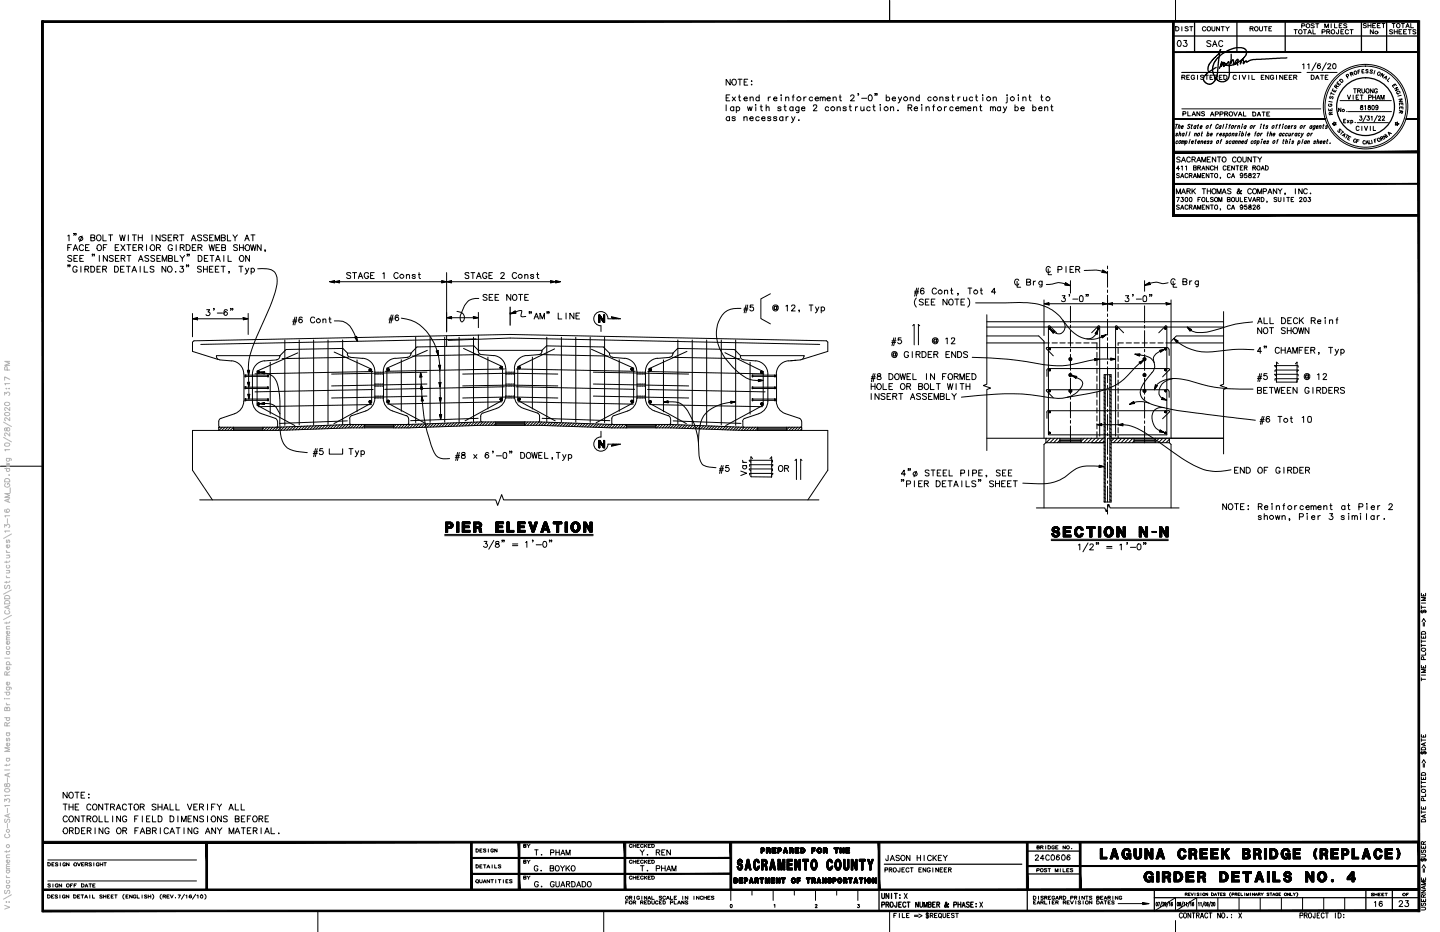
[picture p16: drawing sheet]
<svg xmlns="http://www.w3.org/2000/svg" width="432mm" height="279mm" viewBox="0 0 432 279" stroke-linecap="round" stroke-linejoin="round" font-family="sans-serif">
<g fill="none" stroke="#000" stroke-width=".3">
<path d="M266.8 .1v6.4M352.5 .1v6.4M352.6 8h.4a.65 .65 0 0 1 .5 .6 .65 .65 0 0 1-.5 .7h-.4zM353.3 12.3a.49 .49 0 0 1 .8 .2l.1 .6-.3 .7h-.6l-.3-.7zM354.4 8v1.3M355 12.1h.9l-.5 .7a.59 .59 0 0 1 .4 1 .59 .59 0 0 1-1-.2M356.3 8.2a.43 .43 0 0 0-.5-.2 .43 .43 0 0 0-.3 .4l.6 .3a.43 .43 0 0 1-.1 .6 .43 .43 0 0 1-.7-.2M356.7 8h1M357.2 8v1.3M361.6 8.3a.61 .61 0 0 0-.9-.1 .61 .61 0 0 0 0 .9l.6 .2 .3-.3M363.1 12.4a.61 .61 0 0 0-.7-.2 .61 .61 0 0 0-.5 .6l1 .4a.57 .57 0 0 1-.2 .9 .57 .57 0 0 1-.8-.4M363.4 8v.9a.45 .45 0 0 0 .5 .4 .45 .45 0 0 0 .4-.5v-.8"/>
<path d="M363.6 14l.6-1.8 .7 1.8M363.8 13.3h.9M365.7 8v1.3l-.9-1.3v1.3M366.2 8h.9M366.6 8v1.3M366.6 12.5l-.1-.2a.87 .87 0 0 0-1.1 .7 .87 .87 0 0 0 .9 1l.3-.4M367.5 8l.5 .6M368.6 8l-.6 .6v.7M374.8 8.6l.9-.1 .1-.2-.3-.3h-.7v1.3M375.3 8.6l.5 .7M376.4 8.1a.58 .58 0 0 1 .8 .2 .58 .58 0 0 1-.3 .8 .58 .58 0 0 1-.7-.3zM377.6 8v.9a.48 .48 0 0 0 .6 .4 .48 .48 0 0 0 .4-.5v-.8"/>
<path d="M379 8h1M379.5 8v1.3M380.5 8.6h.5M381.3 8h-.8v1.3h.8M388 8.9h1M388.5 8.9v1.3M390.3 7.7h.8l.2-.3-1-.3v1.3M390.6 19.4l.4-.3v1.5M390.8 8.9h1M391.3 8.9v1.3M392.1 19.4l.4-.3v1.5M392.2 10.2l.5-1.3 .6 1.3"/>
<path d="M392.4 9.8h.7M393.7 8.9v1.3h.8M394.1 7.3a.43 .43 0 0 0-.5-.2 .43 .43 0 0 0-.3 .5l.7 .3 .1 .3h-1M394.5 7.1h1M394.7 18.8l-1.3 2.3M395 7.1v1.2M395.9 19.3a.53 .53 0 0 0-.7-.1 .53 .53 0 0 0-.2 .7v.2M396.4 9.6l.8-.1 .2-.4-1-.2v1.3M397.3 8.3v-1.2l.5 1.2 .5-1.2v1.2M397.7 18.8l-1.3 2.3M397.8 9.5h.5l.5 .7M398.1 19.4a.43 .43 0 0 1 .6-.3 .43 .43 0 0 1 .3 .6l-.9 .9h1"/>
<path d="M398.3 9.5l.5-.2-.1-.3-.9-.1v1.3M399.2 7.1v1.2M399.8 19.2a.75 .75 0 0 1 .9 .4 .75 .75 0 0 1-.3 .9 .75 .75 0 0 1-.9-.4 .75 .75 0 0 1 .3-.9zM400.2 7.1v1.2h.7M401.4 8.9l-.1 1.1-.3 .2-.3-.4M401.6 7.7h.5M402.1 9.5h.5M402.4 7.1h-.8v1.2h.8M402.9 8.9h-.8v1.3h.8M403.9 7.3a.43 .43 0 0 0-.6-.2 .43 .43 0 0 0-.3 .5l.8 .3 .1 .3h-1M404.4 9.1a.55 .55 0 0 0-.8 0 .55 .55 0 0 0 0 .8 .55 .55 0 0 0 .8 0M404.8 8.9h1"/>
<path d="M405.3 8.9v1.3M409.7 7.2a.41 .41 0 0 0-.5-.2 .41 .41 0 0 0-.3 .6l.7 .1a.43 .43 0 0 1-.2 .7 .43 .43 0 0 1-.6-.3M410.2 7.7h.9M410.2 7v1.3M411.1 7v1.3M411.6 7.7h.6M411.8 8.9v1.3l-.9-1.3v1.3M412.5 7h-.9v1.3h.9M413 7.7h.6M413.9 7h-.9v1.3h.9M414.4 7h.9M414.8 7v1.3"/>
<path d="M417.4 7h.9M417.6 9.1a.41 .41 0 0 0-.6-.2 .41 .41 0 0 0-.2 .5l.8 .3a.48 .48 0 0 1-.4 .5 .48 .48 0 0 1-.5-.2M417.9 7v1.3M418.1 9.5h.9M418.1 8.9v1.3M418.8 7.2a.57 .57 0 0 1 .8 .1 .57 .57 0 0 1 0 .7 .57 .57 0 0 1-.8 .1zM419 8.9v1.3M419.5 9.5h.5M420.2 7h.9M420.4 8.9h-.9v1.3h.9M420.7 7v1.3M420.9 9.5h.5"/>
<path d="M421.6 8.3l.5-1.3 .5 1.3M421.7 7.9h.7M421.8 8.9h-.9v1.3h.9M422.3 8.9h.9M422.7 8.9v1.3M423 7v1.3h.9M424.6 9.1a.41 .41 0 0 0-.6-.2 .41 .41 0 0 0-.2 .5l.8 .3a.48 .48 0 0 1-.4 .5 .48 .48 0 0 1-.5-.2M217.7 29.3h.7M217.7 31.4v1.8M218.8 35v1.2M218.8 35.2a.57 .57 0 0 0-.9 0 .57 .57 0 0 0 0 .8 .57 .57 0 0 0 .9-.1M218.8 28.4h-1.1v1.8h1.1"/>
<path d="M218.9 23.7v1.8l-1.2-1.8v1.8M219.6 24l.2-.2a.87 .87 0 0 1 1 .8 .87 .87 0 0 1-.8 .9l-.5-.7zM219.6 29.1l.9 1.1M220 32v1.2M220 32.3a.57 .57 0 0 0-.8-.1 .57 .57 0 0 0 0 .8 .57 .57 0 0 0 .8 0M220.5 35.2l-.1-.1h-.8v.3l.6 .2 .3 .3-.4 .3-.6-.3M220.5 29.1l-.9 1.1M220.8 32v1.8M220.8 32.3a.57 .57 0 0 1 .8-.1 .57 .57 0 0 1 0 .8 .57 .57 0 0 1-.8 0M221.3 23.7h1.2M221.4 29.1h.6M221.7 28.4v1.8h.4"/>
<path d="M221.9 23.7v1.8M223.1 29.6h1a.51 .51 0 0 0-.5-.6 .51 .51 0 0 0-.5 .6l.2 .6 .8-.2M223.1 35.4l.2-.3h.7v1.1M223.1 35v1.2M223.1 24.6h.7M224.2 32l.3 1.2 .4-1.2 .3 1.2 .4-1.2M224.2 23.7h-1.1v1.8h1.1M224.9 35.5h1a.59 .59 0 0 0-.7-.5 .59 .59 0 0 0-.5 .6 .59 .59 0 0 0 .6 .6l.6-.3M224.9 29.4l.5-.3h.3l.2 1.1M224.9 29.1v1.1M226.6 32v1.2M227.6 29.3a.57 .57 0 0 0-.8 0 .57 .57 0 0 0 0 .8 .57 .57 0 0 0 .8-.1"/>
<path d="M227.6 28.4v1.8M227.6 35.2a.57 .57 0 0 0-.8 0 .57 .57 0 0 0 0 .8 .57 .57 0 0 0 .8-.1M228 32h.6M228.2 31.4v1.5l.5 .3M228.4 35.5h1a.59 .59 0 0 0-.6-.5 .59 .59 0 0 0-.5 .6 .59 .59 0 0 0 .6 .6l.5-.3M229.7 32.4l.7-.4 .2 1.2M229.7 31.4v1.8M230.4 29.1v1.1M231.1 29.1h-.5l-.2 .4M231.1 35.2v-.1h-.8v.3l.6 .2 .2 .3-.3 .3-.6-.3M232 29.6h1a.51 .51 0 0 0-.5-.6 .51 .51 0 0 0-.5 .6l.2 .6 .8-.2M232.9 35.2v-.1h-.9v.3l.7 .2 .2 .3-.4 .3-.5-.3"/>
<path d="M234.2 32.3a.56 .56 0 0 0-.9-.2v.3l.8 .3 .1 .3-.4 .2-.6-.2M234.3 29.1v1.1M234.8 35v1.2M234.8 35.2a.57 .57 0 0 0-.9 0 .57 .57 0 0 0 0 .8 .57 .57 0 0 0 .9-.1M235.1 32h.6M235.3 31.4v1.5l.5 .3M235.6 29.4l.4-.3h.4l.1 1.1M235.6 29.1v1.1M235.7 35v1.2M236.3 35l-.3 .1-.3 .3M237.4 35l.5 1.1M237.6 29.1h.5"/>
<path d="M237.8 32v1.2M237.8 32.3a.57 .57 0 0 0-.8-.1 .57 .57 0 0 0 0 .8 .57 .57 0 0 0 .8 0M238.1 28.4l-.3 .4v1.4M238.4 35l-.7 1.5-.4 .3M239.6 32.3a.56 .56 0 0 0-.9-.1 .56 .56 0 0 0 0 .9 .56 .56 0 0 0 .9-.1M239.6 32l-.1 1.6-.7 .1M240.3 32.5h1.1a.58 .58 0 0 0-.8-.4 .58 .58 0 0 0-.3 .8 .58 .58 0 0 0 .7 .3l.4-.2M241 29.1v1.1M241.7 29.1h-.4l-.3 .4M243.6 29.3a.56 .56 0 0 0-.8-.1 .56 .56 0 0 0 0 .9 .56 .56 0 0 0 .8-.1M243.9 31.9a.5 .5 0 0 1 .6-.5 .5 .5 0 0 1 .4 .7l-1.1 1.1h1.2M244.4 29.6h1a.51 .51 0 0 0-.5-.6 .51 .51 0 0 0-.5 .6l.3 .6 .7-.2"/>
<path d="M245.9 29.4l.3-.3 .5 .3M245.9 29.1v1.1M246.7 30.2v-.8l.3-.3 .5 .2v.9M248 29.6h1a.51 .51 0 0 0-.5-.6 .51 .51 0 0 0-.5 .6l.2 .6 .8-.2M248.5 32.3a.56 .56 0 0 0-.9-.1 .56 .56 0 0 0 0 .9 .56 .56 0 0 0 .9-.1M249.8 29.4l.5-.3h.3l.2 1.1M249.8 29.1v1.1M251 32.4l.5-.4 .4 .1 .1 1.1M251 32v1.2M251.7 29.1h.5M251.9 28.4l.1 1.8h.3M253.7 32.3a.56 .56 0 0 0-.8-.2v.3l.8 .3v.3l-.3 .2-.6-.2"/>
<path d="M254.6 32h.7M254.9 31.4v1.5l.4 .3M255.1 28.9a.54 .54 0 0 1 .8-.4 .54 .54 0 0 1-.1 1l-.8 .7h1.2M256.5 32v1.2M257.2 32l-.7 .4M257.5 28.2l-.2 .4M258.1 32l.2 1.1h.5l.3-.3M258.4 29.5h1.5M259.1 32v1.2M260.6 28.6a.49 .49 0 0 1 .8 .2l.2 .7-.3 .7h-.7l-.3-.7zM260.9 32.3a.56 .56 0 0 0-.8-.1 .56 .56 0 0 0 0 .9 .56 .56 0 0 0 .8-.1M261.7 32h.7"/>
<path d="M262 31.4v1.5l.4 .3M262.6 28.2l-.3 .4M263 28.2l-.1 .4M264 32v1.2M265.7 29.3a.57 .57 0 0 1 .9 0 .57 .57 0 0 1 0 .8 .57 .57 0 0 1-.9-.1M265.7 28.4v1.8M267 32.4l.5-.4 .4 .1 .1 1.1M267 32v1.2M267.5 29.6h1a.51 .51 0 0 0-.5-.6 .51 .51 0 0 0-.5 .6l.3 .6 .7-.2M269.4 29.1l.5 1.1M270.4 29.1l-.8 1.6-.3 .2M272.3 32.3h.5a.5 .5 0 0 0 .6-.2 .5 .5 0 0 0-.1-.6l-1-.1v1.8"/>
<path d="M272.9 32.3l.5 .9M272.9 29.4l.5-.3h.3l.2 1.1M272.9 29.1v1.1M274.1 32.5h1a.59 .59 0 0 0-.8-.3 .59 .59 0 0 0-.2 .8 .59 .59 0 0 0 .9 .1l.1-.1M275.7 29.3a.57 .57 0 0 0-.9 0 .57 .57 0 0 0 0 .8 .57 .57 0 0 0 .9-.1M275.7 28.4v1.8M276.4 32v1.2M277.7 32.4l.4-.4 .5 .1v1.1M277.7 32v1.2M279.2 29.3a.56 .56 0 0 0-.8-.1 .56 .56 0 0 0 0 .9 .56 .56 0 0 0 .8-.1M279.7 32h.6M280.2 31.4l-.3 .3v1.5"/>
<path d="M281.8 29.4l.5-.3h.3l.2 1.1M281.8 29.1v1.1M283.2 32v1.2M283.8 32l-.4 .1-.2 .3M284.5 29.3l-.3-.2-.7 .2 .9 .5v.4h-.5l-.4-.2M285.4 29.1h.6M285.6 28.4v1.5l.5 .3M285.8 32.3a.56 .56 0 0 0-.8-.1 .56 .56 0 0 0 0 .9 .56 .56 0 0 0 .8-.1M286.6 32.5l1-.1a.56 .56 0 0 0-.8-.2 .56 .56 0 0 0 0 .9 .56 .56 0 0 0 .8-.1M287.3 29.1v1.1M287.9 29.1h-.4l-.2 .4M288.1 32.4l.3-.4h.2l.3 .4"/>
<path d="M288.1 32v1.2M288.9 33.2v-.9l.2-.3 .5 .2v1M288.9 29.1l.1 1.1h.6l.3-.3M289.9 29.1v1.1M290.1 32.5l1-.1a.56 .56 0 0 0-.8-.2 .56 .56 0 0 0 0 .9 .56 .56 0 0 0 .8-.1M291.7 29.3a.56 .56 0 0 0-.9-.1 .56 .56 0 0 0 0 .9 .56 .56 0 0 0 .9-.1M291.9 32.4l.5-.4 .4 .1 .1 1.1M291.9 32v1.2M292.5 29.1h.6M292.7 28.4v1.5l.5 .3M293.8 32h.6M294 31.4v1.5l.1 .2 .3 .1"/>
<path d="M294.7 29.1v1.1M297 32.4l.2-.4h.3l.3 .4M297 32v1.2M297.8 33.2v-.9l.2-.3 .4 .2 .1 1M297.8 29.4l.5-.3h.3l.2 1.1M297.8 29.1v1.1M300 32v1.2M300 32.3a.57 .57 0 0 0-.8-.1 .57 .57 0 0 0 0 .8 .57 .57 0 0 0 .8 0M300.9 32l.5 1.1M301.9 32l-.7 1.6-.5 .2M302 29.1v1.4l-.4 .4M304.4 32.3a.57 .57 0 0 1 .8-.1 .57 .57 0 0 1 0 .8 .57 .57 0 0 1-.8 0"/>
<path d="M304.4 31.4v1.8M305.4 29.1v1.1M306.1 32.5l1-.1a.56 .56 0 0 0-.8-.2 .56 .56 0 0 0 0 .9 .56 .56 0 0 0 .8-.1M306.7 29.4l.2-.3h.6l.2 1.1M306.7 29.1v1.1M308.5 29.1h.6M308.7 28.4v1.5l.5 .3M309.7 32.3a.57 .57 0 0 1 .8-.1 .57 .57 0 0 1 0 .8 .57 .57 0 0 1-.8 0M309.7 31.4v1.8M311.5 32.5l1-.1a.56 .56 0 0 0-.9-.2 .56 .56 0 0 0 0 .9 .56 .56 0 0 0 .9-.1M312.1 29.1h.6M312.3 28.4v1.5l.4 .3"/>
<path d="M313.2 32.4l.5-.4 .4 .1 .1 1.1M313.2 32v1.2M315.1 32h.6M315.3 31.4v1.5l.1 .2 .4 .1M352.6 37.3h.6M352.9 37.3l-.3 1.2M353.4 37.9l.5-.2-.2 .8M353.6 37.3l-.3 1.2M353.8 39.5l-.4 1.3M354.3 38h.5v-.3a.43 .43 0 0 0-.5 .3 .43 .43 0 0 0 .2 .5l.2-.1M354.4 23.2l.8-.1 .1-.3-.3-.3h-.6v1.3M354.4 32.6h41.6"/>
<path d="M354.4 21.7h35.7M354.7 34.2h.4a.38 .38 0 0 0 .5-.4 .38 .38 0 0 0-.5-.3h-.4v1.2M354.9 23.2l.4 .6M355.1 39.9l-.2 .9M355.9 23.2h.5M355.9 39.5l-.4 1.3M356.2 33.5v1.2h.7M356.7 22.5h-.8v1.3h.8M356.9 37.5l-.1-.2-.6 .2 .5 .5v.4l-.3 .1-.4-.1M356.9 39.5l-.4 1.3M357.3 37.7h.3M357.4 34.7l.5-1.2 .6 1.2"/>
<path d="M357.4 37.3l-.2 1 .2 .2M357.6 34.3h.7M358.1 22.9a.53 .53 0 0 0-.7-.3 .53 .53 0 0 0-.2 .7l.1 .3a.49 .49 0 0 0 .6 .2 .49 .49 0 0 0 .3-.5h-.3M358.3 39.9l-.2 .9M358.6 37.8v-.1a.44 .44 0 0 0-.6 .3 .44 .44 0 0 0 .3 .5l.2-.1M358.6 37.7l-.1 .8M359.1 22.5v1.3M359.1 37.7h.3M359.3 37.3l-.2 1 .1 .2M359.8 33.5v1.2l-.9-1.2v1.2M359.9 38h.5l.1-.2a.42 .42 0 0 0-.6 .2 .42 .42 0 0 0 .3 .5l.2-.1M360.3 39.9h.3"/>
<path d="M360.5 39.5l-.3 1.1 .2 .2M360.9 22.7a.47 .47 0 0 0-.5-.2 .47 .47 0 0 0-.4 .5l.9 .4a.47 .47 0 0 1-.4 .4 .47 .47 0 0 1-.5-.2M361.2 33.7a.41 .41 0 0 0-.5-.3 .41 .41 0 0 0-.3 .6l.7 .2a.43 .43 0 0 1-.2 .6 .43 .43 0 0 1-.6-.3M361.4 22.5h.9M361.9 37.7l.1-.1a.41 .41 0 0 1 .2 .6 .41 .41 0 0 1-.5 .2zM361.9 22.5v1.3M362.2 39.5l-.3 1.3M362.8 23.2h.5M363 34.8l.5-1.3 .5 1.3M363 37.7h.2M363.2 34.4h.7M363.3 37.3l-.5 1.2"/>
<path d="M363.7 22.5h-.9v1.3h.9M364.2 23.2l.8-.1 .1-.3-.3-.3h-.6v1.3M364.4 34.2h.8l.1-.5-.9-.2v1.3M364.7 23.2l.4 .6M365 39.9l-.2 .9M365.3 37.5v-.2a.67 .67 0 0 0-.7 .5 .67 .67 0 0 0 .3 .7l.2-.3M365.4 39.9l-.5 .4M365.6 23.2h.5M365.8 34.2h.8l.1-.5-.9-.2v1.3M366.1 37.8a.36 .36 0 0 0-.5 .2 .36 .36 0 0 0 .3 .5l.1-.1M366.2 37.7l-.2 .8M366.5 22.5h-.9v1.3h.9"/>
<path d="M367 22.5a.66 .66 0 0 1 .9 .5 .66 .66 0 0 1-.5 .8h-.4zM367 37.3l-.4 1.2M367.2 34.2h.6l.4-.4-.2-.2-.8-.1v1.3M367.7 34.2l.5 .6M367.7 39.9l-.3 1.3M367.8 37.7l-.3 .8M367.9 37.2l-.1 .2zM368.6 37.7h.3M368.9 37.3l-.4 1.2M369.4 37.7l.2-.1a.41 .41 0 0 1 .2 .6 .41 .41 0 0 1-.6 .2zM369.6 39.9l-.2 .9M370 33.5l.5 1.3 .5-1.3"/>
<path d="M370.5 37.7l-.3 .8M370.7 22.8l-.1-.1a.56 .56 0 0 0-.7 .1 .56 .56 0 0 0 0 .8 .56 .56 0 0 0 .8 0M370.8 37.7l-.5 .3M371.2 37.9l.5-.2-.1 .8M371.3 37.7l-.2 .8M371.3 34.8l.6-1.3 .5 1.3M371.5 34.4h.7M371.7 22.5v1.3M371.8 39.9l-.3 .9M371.8 39.5v.1zM372.5 22.5l.6 1.3 .5-1.3M372.5 37.7l-.3 .8"/>
<path d="M372.6 39.5l-.4 1.3M372.6 37.2l-.1 .2zM372.9 33.5v1.3h.7M373.6 37.8v-.1a.43 .43 0 0 0-.5 .3 .43 .43 0 0 0 .2 .5l.2-.1M373.7 37.7l-.3 .8M373.8 39.5l-.4 1.3M374.5 22.5v1.3M375.1 37.7l.2-.1a.41 .41 0 0 1 .1 .6 .41 .41 0 0 1-.5 .2zM375.4 22.5v1.3h.8M375.7 33.6h.4a.62 .62 0 0 1 .5 .6 .62 .62 0 0 1-.6 .6h-.3zM376 37.7l-.1 .8M376.3 39.9h.3"/>
<path d="M376.4 37.7l-.4 .3M376.7 39.5l-.5 1.3M377 34.8l.5-1.2 .5 1.2M377.2 34.4h.7M378.1 37.7l-.2 .8M378.2 37.2l-.1 .2zM378.2 23.2h.5M378.2 39.9l-.2 .9M378.5 33.6h.8M378.5 39.9l-.4 .4M378.8 37.7h.4M378.9 33.6v1.2"/>
<path d="M379 22.5h-.8v1.3h.8M379.1 37.3l-.3 1 .2 .2M379.9 34.2h.5M380 39.9h.3M380.2 37.8l-.2-.1-.3 .1 .3 .3a.27 .27 0 0 1-.1 .4 .27 .27 0 0 1-.4-.1M380.2 39.5l-.1 1.3M380.5 22.5v1.3l-1-1.3v1.3M380.7 33.6h-.8v1.2h.8M381.1 39.5l-.4 1.3M381.6 37.7l.2-.1a.41 .41 0 0 1 .2 .6 .41 .41 0 0 1-.6 .2zM381.9 22.9a.53 .53 0 0 0-.7-.3 .53 .53 0 0 0-.3 .7l.2 .3a.42 .42 0 0 0 .5 .2 .42 .42 0 0 0 .2-.5h-.2M382.7 37.7h.3"/>
<path d="M382.8 22.5v1.3M383 37.3l-.4 1.2M383.6 37.7h.3M384 37.3l-.5 1.2M384.2 39.9l-.2 .9M384.7 22.5v1.3l-1-1.3v1.3M384.7 37.7l-.2 .8M384.8 37.2l-.1 .2zM385.2 23.2h.5M385.9 37.8l-.1-.1a.44 .44 0 0 0-.5 .3 .44 .44 0 0 0 .2 .5l.3-.1M386 22.5h-.8v1.3h.8M386.2 38h.6l-.1-.3a.43 .43 0 0 0-.5 .3 .43 .43 0 0 0 .3 .5l.2-.1"/>
<path d="M386.5 39.9l-.1 .8 .3 .1 .2-.3M386.6 23.2h.5M387 39.9l-.2 .9M387.3 37.7l-.1 .8M387.4 22.5h-.8v1.3h.8M387.6 39.9l-.3 .9M387.7 37.7l-.4 .3M387.9 23.2h.5l.5 .6M387.9 39.9l-.4 .4M388.4 23.2l.3-.1v-.5l-.8-.1v1.3M388.7 37.8l-.5-.1v.3l.4 .4-.3 .1-.3-.1M388.9 39.9l-.2 .9"/>
<path d="M390.1 37.7l.1-.1a.41 .41 0 0 1 .2 .6 .41 .41 0 0 1-.5 .2zM390.3 39.9l.1 .9M390.8 39.9l-.8 1.3M391.1 37.7l-.2 .8M391.5 37.7l-.5 .3M391.9 21.7h9M393.2 39.9l-.2 .9M393.2 22.5a.67 .67 0 0 1 .9 .7 .67 .67 0 0 1-.9 .6zM393.4 37.8l-.1-.1a.43 .43 0 0 0-.5 .3 .43 .43 0 0 0 .3 .5l.2-.1M393.4 37.7l-.2 .8M393.6 39.9l-.5 .4M394.3 37.8a.36 .36 0 0 0-.5 .2 .36 .36 0 0 0 .3 .5l.1-.1"/>
<path d="M394.4 37.7l-.3 1-.5 .2M394.5 23.8l.5-1.3 .5 1.3M394.7 23.4h.7M394.7 38h.5v-.3a.45 .45 0 0 0-.5 .3 .45 .45 0 0 0 .2 .5l.3-.1M395.7 37.9l.5-.2-.2 .8M395.7 37.7l-.2 .8M396 22.5h.9M396.4 22.5v1.3M396.7 37.7h.3M396.9 37.3l-.2 1 .1 .2M397.4 23.2h.5M398.1 37.8l-.5-.1v.3l.4 .4-.3 .1-.3-.1"/>
<path d="M398.2 22.5h-.8v1.3h.8M398.5 30.4l1 .2M398.6 31.2a.37 .37 0 0 0-.2 .4 .37 .37 0 0 0 .4 .3l.4-.1 .2-.4-.2-.2-.2 .2M398.9 32.8v.4M399 28.8a.32 .32 0 0 0-.3 .4 .32 .32 0 0 0 .3 .3l.4-.5a.33 .33 0 0 1 .4 .3 .33 .33 0 0 1-.3 .4M399 34l-.3-.3-.2 .3 .2 .4 .9-.2M399.1 27.9l.9 .4M399.2 27.6l-.2 .7M399.4 32.5v.6l-.9 .1-.1-.6M399.5 33.6l-.5 .4 .1 .4M399.7 26.6l-.2 .5 .9 .5 .3-.5M400 36.5l.2 .4 .5-.1-.3 .3 .3 .4-.5-.2-.2 .4v-.4l-.5-.2 .5-.1z"/>
<path d="M400.1 27.1l-.2 .3M400.5 26.2l.3-.4-.1-.3-.6 .4 .8 .6M400.7 25.9l.7 .1M401.2 39.2a.33 .33 0 0 0 .1 .4 .33 .33 0 0 0 .5-.1l-.2-.6a.34 .34 0 0 1 .4-.1 .34 .34 0 0 1 .1 .4M401.3 24.4l-.4 .6 .7 .6 .4-.5M401.5 25l-.2 .3M401.7 24l.3-.2a.47 .47 0 0 1 .6 .3 .47 .47 0 0 1-.3 .6zM401.8 30.2h15.4M402.1 32.4v1.1l-.7-1.1v1.1M402.4 39.2l.5 .5M402.7 39.5l-.7 .8M402.9 36.3h.4"/>
<path d="M403.5 35.8h-.6v1h.6M403.9 23l.4-.3a.29 .29 0 0 0 0-.4 .29 .29 0 0 0-.4 .1l-.3 .1 .6 .9M404 36.1l.6 .7M404.1 28.5l.4 1.3 .5-1.3M404.3 33.5h13M404.6 36.1l-.6 .7M405 22.3l.6-.3-.2-.3-.6 .1 .4 1M405.1 36.1v1M405.1 36.3a.33 .33 0 0 1 .4-.1 .33 .33 0 0 1 0 .5 .33 .33 0 0 1-.4 0M405.3 22.2l.5 .3M405.8 28.5v1.3M405.9 26.6h.8"/>
<path d="M406.3 26.6v1.3M406.7 29.1h.4M407 36.8h9.3M407.1 27.2h.6l.3-.3-.3-.3h-.6v1.3M407.4 28.5h-.7v1.3h.7M407.5 38.1v-.1a.53 .53 0 0 0-.7 .1 .53 .53 0 0 0 0 .8 .53 .53 0 0 0 .7 0M407.5 27.2l.5 .7M407.6 21.5l-.4 .1M407.7 21l-.5 .1 .1 1M407.7 34.8h.7l-.3 .5a.38 .38 0 0 1 .2 .6 .38 .38 0 0 1-.6-.1M407.9 28.5h.8M408.1 31.7l-.1 .2a.54 .54 0 0 1 .6 .3 .54 .54 0 0 1-.2 .7 .44 .44 0 0 1-.5-.5 .44 .44 0 0 1 .6-.3l.1-.4z"/>
<path d="M408.3 28.5v1.3M408.4 37.8v1.3M408.4 26.6v.9a.42 .42 0 0 0 .5 .4 .42 .42 0 0 0 .3-.5v-.8M408.7 21.3l-.3 .1M408.9 20.8l-.5 .1v1l.7-.1M409.1 37.8l.5 1.3 .5-1.3M409.2 31.8l.2-.2v1.3M409.6 34.6l-.9 1.9M409.7 26.8l.3-.2a.61 .61 0 0 1 .5 .7 .61 .61 0 0 1-.7 .5l-.2-.4zM410 34.8h.6l-.3 .5a.38 .38 0 0 1 .3 .6 .38 .38 0 0 1-.7-.1M410.2 21a.3 .3 0 0 0-.4-.2 .3 .3 0 0 0-.2 .4l.5 .2 .1 .3h-.6M410.3 31.7v.2a.54 .54 0 0 1 .6 .3 .54 .54 0 0 1-.2 .7h-.2a.54 .54 0 0 1-.2-.7 .54 .54 0 0 1 .6-.3l-.2-.3z"/>
<path d="M410.4 29.2h.3a.38 .38 0 0 0 .5-.3 .38 .38 0 0 0-.5-.4h-.3v1.3M410.9 37.8v1.3M411.2 35.1l.2-.3v1.3M411.5 31.7l.2-.1a.61 .61 0 0 1 .4 .7 .61 .61 0 0 1-.6 .5zM411.6 21.2a.32 .32 0 0 0-.3-.3 .32 .32 0 0 0-.3 .4l.5 .4v.2h-.7v-.2M411.6 29.1h.9M411.6 28.5v1.3M411.7 26.6v1.3l-.8-1.3v1.3M411.8 37.8v1.3h.7M412.3 21.1l-.3 1.1M412.5 28.5v1.3M412.8 29.8l.5-1.3 .5 1.3"/>
<path d="M413 29.4h.6M413 26.9l-.1-.1a.53 .53 0 0 0-.8 .4 .53 .53 0 0 0 .8 .5l.1-.3h-.3M413 34.6l-.9 1.9M413.1 21.8a.43 .43 0 0 1 .7 0 .43 .43 0 0 1-.1 .7 .43 .43 0 0 1-.6-.2zM413.2 32a.47 .47 0 0 1 0 .6 .47 .47 0 0 1-.6 .1M413.4 35.1a.32 .32 0 0 1 .3-.3 .32 .32 0 0 1 .3 .4l-.7 .9h.8M414.1 29.8v-1.3l.5 1.3 .4-1.3v1.3M414.5 35.1a.32 .32 0 0 1 .4-.3 .32 .32 0 0 1 .2 .5l-.6 .8h.7M414.9 23.4l.9-.6-.2 1M415 22.3l-.4 .9-.1-1.2-.5 .9M415.2 23.2l.5 .3M416.7 23.4l-.7 .7 .4 .4"/>
<path d="M416.9 39.9l-.3 .4M418 25.4l.1 .3M418.1 26.7l.9-.5-.5 1 .9-.5M418.3 36.8l.5 .1 .2-.4v.5l.5 .1-.5 .2v.4l-.2-.4-.5 .2 .3-.4zM418.7 25.7l-.4-.6-.8 .6 .4 .5M419.2 27.9l.2 .2a.37 .37 0 0 1-.5 0 .37 .37 0 0 1-.1-.5 .49 .49 0 0 1 .6-.3 .49 .49 0 0 1 .4 .6h-.1M419.5 29.8l1-.1-1 .8 1.1-.1M419.6 33.1l1 .2-.2 .7-.3-.2v-.5M419.7 32.7v-.6h.9l.1 .6M420.1 33.6l-.6 .2M420.2 28.6l-1 .2M420.2 30.9v.4"/>
<path d="M420.2 32.1v.3M420.7 31.5l-.1-.6h-1l.1 .7M352.7 58.1v-1.5l.7 1.5 .5-1.5v1.5M352.8 59.2h.8l-.5 1.3M353.1 40.1l-.4-.1v.3l.4 .3-.3 .2-.2-.2M353.2 42.4v-.1a.41 .41 0 0 0-.6 .2 .41 .41 0 0 0 .3 .6l.2-.2M353.6 40.2l.5-.2-.2 .8M353.6 52.2a.38 .38 0 0 0-.5-.2 .38 .38 0 0 0-.2 .5l.6 .2a.4 .4 0 0 1-.1 .6 .4 .4 0 0 1-.6-.2M353.7 42.2l.2-.1a.41 .41 0 0 1 .1 .6 .41 .41 0 0 1-.5 .2zM353.7 50.5h-.9l.6-.8v1.3M353.9 47.3a.48 .48 0 0 0-.7-.3 .48 .48 0 0 0-.2 .7l.8 .4a.52 .52 0 0 1-.3 .5 .52 .52 0 0 1-.6-.2M354 53.3l.5-1.3 .5 1.3"/>
<path d="M354.2 59.2h.6l-.3 .5a.41 .41 0 0 1 .3 .7 .41 .41 0 0 1-.7-.2M354.2 52.8h.6M354.2 49.9l.3-.2v1.3M354.3 58.1l.6-1.5 .6 1.5M354.3 48.6l.6-1.5 .6 1.5M354.4 42.5l.2-.3 .2 .3M354.5 42.2l-.2 .9M354.5 57.6h.8M354.5 48.1h.8M354.6 43.1l.2-.6 .4-.3-.2 .9M355.1 40.1l-.1-.1a.42 .42 0 0 0-.5 .2 .42 .42 0 0 0 .2 .6l.3-.2M355.5 42.4l.2-.2a.37 .37 0 0 1 .2 .6 .37 .37 0 0 1-.6 .1"/>
<path d="M355.5 49.9l.3-.2v1.3M355.5 42.2l-.3 1.3M355.5 59.2a.63 .63 0 0 1 .8 .5 .63 .63 0 0 1-.4 .8l-.5-.3zM355.9 57.3l.9-.1 .1-.4-.3-.2h-.7v1.5M356.2 52.3v-.1a.53 .53 0 0 0-.7 .1 .53 .53 0 0 0 0 .7 .53 .53 0 0 0 .7 0M356.4 57.3l.5 .8M356.6 52.6l.8-.1v-.4l-.8-.1v1.3M356.8 59.2a.63 .63 0 0 1 .7 .5 .63 .63 0 0 1-.4 .8l-.4-.3zM356.9 41.8l-.3 1.3M356.9 47.4l-.3-.3a.71 .71 0 0 0-.8 .8 .71 .71 0 0 0 1.1 .5v-.1M357.1 52.6l.3 .7M357.3 42.5h.6l-.1-.3a.43 .43 0 0 0-.5 .3 .43 .43 0 0 0 .3 .6l.2-.2"/>
<path d="M357.4 56.6v1.5M357.4 47.8h.7l.4-.4-.4-.3h-.7v1.5M357.8 57.2l.7 .9M357.8 53.3l.5-1.3 .5 1.3M357.9 50.3l.7-.1v-.4l-.7-.1v1.3l.7-.1 .1-.4-.2-.2M357.9 47.8l.6 .8M358 52.8h.6M358.3 40.2l.5-.2-.2 .8M358.4 42.2h.3M358.5 56.6l-1.1 1M358.6 41.8l-.2 1 .1 .3M358.8 48.6l.7-1.5 .5 1.5"/>
<path d="M359.1 53.3v-1.3l.5 1.3 .4-1.3v1.3M359.1 48.1h.8M359.2 50.3l.7-.1v-.4l-.7-.1v1.3M359.2 42.5h.5l.1-.1a.36 .36 0 0 0-.6 .1 .36 .36 0 0 0 .3 .5l.2-.1M359.2 59.8h.5M359.3 40l.1-.1a.41 .41 0 0 1 .2 .6 .41 .41 0 0 1-.5 .2zM359.6 50.3l.4 .7M360 59.2h-.8v1.3M360.2 42.5l.5-.2-.1 .8M360.2 42.2l-.2 .9M360.4 51l.5-1.3 .4 1.3M360.4 48.6v-1.5l.6 1.5 .6-1.5v1.5"/>
<path d="M360.5 59.4a.53 .53 0 0 1 .8 .4 .53 .53 0 0 1-.8 .5zM360.5 56.6h1M360.5 52.6h.4M360.6 50.5h.6M361 56.6v1.5M361.1 42.5h.5v-.1a.39 .39 0 0 0-.5 .1 .39 .39 0 0 0 .2 .6l.2-.2M361.3 52h-.8v1.3h.8M361.8 59.2v1.3h.7M362 57.3h1M362 56.6v1.5M362 47.8h.6M362.1 40.1l.2-.2a.39 .39 0 0 1 .2 .6 .39 .39 0 0 1-.6 .1"/>
<path d="M362.5 52v1.3l-.8-1.3v1.3M362.5 49.7v1.3l-.8-1.3v1.3M362.6 42.4l-.5-.1 .4 .6-.3 .2-.3-.2M363 40.3h.5v-.2a.4 .4 0 0 0-.5 .1 .4 .4 0 0 0 .2 .6l.2-.2M363 52h.8M363 47.1h-1v1.5h1M363 56.6v1.5M363.4 52v1.3M363.5 42.4l-.4-.1 .3 .6-.2 .2-.3-.2M363.5 56.8a.66 .66 0 0 1 .9 .1 .66 .66 0 0 1 0 .9 .66 .66 0 0 1-.9 0zM363.8 59.4a.38 .38 0 0 0-.5-.2 .38 .38 0 0 0-.2 .5l.6 .2a.4 .4 0 0 1-.2 .6 .4 .4 0 0 1-.5-.2M363.9 50a.51 .51 0 0 0-.7-.2 .51 .51 0 0 0-.2 .7l.3 .5 .6-.3"/>
<path d="M364.2 50.3h.9M364.2 49.7v1.3M364.3 59.4a.53 .53 0 0 1 .8 .4 .53 .53 0 0 1-.8 .5zM364.3 52.2a.53 .53 0 0 1 .8 .4 .53 .53 0 0 1-.8 .5zM364.6 47.1v1.5l-1.1-1.5v1.5M364.9 58.1v-1.5l.7 1.5 .5-1.5v1.5M365 42.2l.2-.1a.41 .41 0 0 1 .1 .6 .41 .41 0 0 1-.5 .2zM365.1 49.7v1.3M365.1 47.1h1M365.6 47.1v1.5M365.8 40.3h.5v-.3a.4 .4 0 0 0-.5 .3 .4 .4 0 0 0 .2 .5l.2-.2M366 42.2h.3"/>
<path d="M366 53.2l-.1 .3M366.4 41.8l-.5 1.3M366.5 58.1l.6-1.5 .6 1.5M366.6 47.3a.66 .66 0 0 1 .9 .1 .66 .66 0 0 1 0 .9 .66 .66 0 0 1-.9 0zM366.7 57.6h.8M367.3 40.1l-.5-.1v.3l.4 .3-.3 .2-.3-.2M367.7 50a.51 .51 0 0 0-.7-.2 .51 .51 0 0 0-.2 .7l.3 .5 .6-.3M367.7 40.1l.2-.2a.4 .4 0 0 1 .2 .6 .4 .4 0 0 1-.6 .1M368 59.8l.8-.1v-.5h-.2h-.6v1.3l.9-.2-.3-.5M368.1 50.3h.5M368.2 42.4l-.4-.1 .3 .6-.2 .2-.3-.2M368.7 40l.1-.1a.41 .41 0 0 1 .2 .6 .41 .41 0 0 1-.5 .2z"/>
<path d="M368.9 49.7h-.8v1.3h.8M368.9 52.3v-.1a.53 .53 0 0 0-.7 .1 .53 .53 0 0 0 0 .7 .53 .53 0 0 0 .7 0M369.1 56.8a.48 .48 0 0 0-.6-.3 .48 .48 0 0 0-.3 .6l.9 .4a.51 .51 0 0 1-.4 .6 .51 .51 0 0 1-.6-.3M369.2 42.4a.34 .34 0 0 0-.6 .1 .34 .34 0 0 0 .3 .5l.2-.1M369.3 53.3l.5-1.3 .4 1.3M369.4 59.4a.53 .53 0 0 1 .8 .4 .53 .53 0 0 1-.8 .5zM369.4 52.8h.7M369.6 40.2l.5-.2-.2 .8M370.1 42.4a.36 .36 0 0 0-.5 .1 .36 .36 0 0 0 .3 .5l.1-.1M370.1 49.7v1.3l-.8-1.3v1.3M370.2 42.2l-.2 .9M370.5 42.5l.5-.2-.2 .8"/>
<path d="M370.6 42.2l-.2 .9M370.6 59.2v.9a.42 .42 0 0 0 .5 .4 .42 .42 0 0 0 .3-.6v-.7M370.6 49.7h.8M370.6 47.4l-.3-.3a.71 .71 0 0 0-.8 .8 .71 .71 0 0 0 1.1 .5v-.1M371 40.1l-.4-.1-.1 .3 .4 .3-.3 .2-.2-.2M371 49.7v1.3M371.2 47.3a.66 .66 0 0 1 .9 .1 .66 .66 0 0 1 0 .9 .66 .66 0 0 1-.9 0zM371.2 57.4l-.1 .6M371.3 57l.9 1.1M371.5 42.5l.5-.2-.2 .8M371.5 42.2l-.2 .9M371.9 59.2v1.3h.7"/>
<path d="M371.9 50.3h.5M372.3 57.1h-.1a1.09 1.09 0 0 1-1.2 .9v-.5l.7-.6-.2-.3-.3 .2 .1 .3 .7 .9 .2 .1 .1-.2M372.4 42.5h.5v-.3a.43 .43 0 0 0-.5 .3 .43 .43 0 0 0 .2 .6l.2-.2M372.4 40.1l.2-.2a.4 .4 0 0 1 .2 .6 .4 .4 0 0 1-.6 .1M372.7 52.5a.54 .54 0 0 1-.1 .6 .54 .54 0 0 1-.6 .1l-.1-.1M372.7 49.7h-.8v1.3h.8M372.7 47.1v1.1a.52 .52 0 0 0 .6 .4 .52 .52 0 0 0 .4-.6v-.9M373.1 50.3l.8-.1v-.4l-.8-.1v1.3M373.2 59.8h.4M373.6 50.3l.4 .7M373.8 52h-.5l-.1 .6a.43 .43 0 0 1 .6 0 .43 .43 0 0 1 0 .6 .43 .43 0 0 1-.7-.2M373.9 42.4a.36 .36 0 0 0-.6 .1 .36 .36 0 0 0 .3 .5l.2-.1"/>
<path d="M374 59.2h-.8v1.3h.8M374.1 41.8l-.4 1.3M374.2 40.3h.6l-.1-.3a.4 .4 0 0 0-.5 .3 .4 .4 0 0 0 .3 .5l.1-.2M374.3 59.2l.5 1.3 .5-1.3M374.5 52.1v.4l.6 .1a.37 .37 0 0 1 0 .6 .37 .37 0 0 1-.5 0 .37 .37 0 0 1 0-.6l.6-.1v-.3zM375.2 56.9v-.1a.67 .67 0 0 0-1.1 .5 .67 .67 0 0 0 1.1 .6v-.1M375.2 47.1v1.5l-1-1.5v1.5M375.7 50.3l.7-.1v-.4l-.7-.1v1.3M375.7 56.8a.66 .66 0 0 1 .9 .1 .66 .66 0 0 1 0 .9 .66 .66 0 0 1-.9 0zM375.7 52.3a.35 .35 0 0 1 .5-.3 .35 .35 0 0 1 .2 .5l-.7 .8h.8M375.7 47.1h1M375.8 42.4a.38 .38 0 0 0-.6 .1 .38 .38 0 0 0 .2 .6l.3-.2"/>
<path d="M376.1 50.3l.4 .7M376.2 42.2l.2-.1a.41 .41 0 0 1 .2 .6 .41 .41 0 0 1-.6 .2zM376.2 47.1v1.5M376.9 59.8l.8-.1v-.5h-.8v1.3M376.9 52h.9l-.6 1.3M377.1 42.4l.2-.2a.41 .41 0 0 1 .2 .6 .41 .41 0 0 1-.5 .2v-.1M377.1 58.1v-1.5l.7 1.5 .5-1.5v1.5M377.1 49.8a.58 .58 0 0 1 .7 .6 .58 .58 0 0 1-.7 .5l-.2-.4zM377.1 47.1l.7 .7M377.2 40l.1-.1a.41 .41 0 0 1 .2 .6 .41 .41 0 0 1-.5 .2zM377.2 42.2l-.4 1.3M377.4 59.8l.4 .7"/>
<path d="M378.1 51l.6-1.3 .4 1.3M378.2 59.2a.66 .66 0 0 1 .8 .6 .66 .66 0 0 1-.8 .7zM378.3 50.5h.7M378.3 47.1l-.5 .7v.8M378.4 42.2l-.3 .9M378.4 41.7v.2zM378.8 57.4h.4a.44 .44 0 0 0 .6-.4 .44 .44 0 0 0-.6-.4h-.4v1.5M379 42.5h.5v-.1a.34 .34 0 0 0-.5 .1 .34 .34 0 0 0 .3 .5l.1-.1M379.5 49.7h.4a.61 .61 0 0 1 .4 .8 .61 .61 0 0 1-.8 .4zM380.2 58.1l.6-1.5 .6 1.5M380.4 42.4l-.4-.1 .3 .6-.3 .2-.2-.2M380.4 57.6h.8"/>
<path d="M380.9 40.2l.5-.2-.2 .8M381.8 40.3h.5v-.2a.4 .4 0 0 0-.5 .1 .4 .4 0 0 0 .2 .6l.2-.2M381.9 42.2l.1-.1a.41 .41 0 0 1 .2 .6 .41 .41 0 0 1-.5 .2zM382.8 59.4a.38 .38 0 0 0-.5-.2 .38 .38 0 0 0-.2 .5l.6 .2a.4 .4 0 0 1-.1 .6 .4 .4 0 0 1-.6-.2M382.8 56.6v1.5l-1-1.5v1.5M382.9 42.2h.3M383.2 56.6l.7 .7M383.3 41.8l-.5 1.3M383.3 59.2v.9a.42 .42 0 0 0 .5 .4 .42 .42 0 0 0 .3-.6v-.7M384.2 40.1a.36 .36 0 0 0-.6 .1 .36 .36 0 0 0 .4 .5v-.1M384.4 56.6l-.5 .7v.8M384.7 42.2h.4"/>
<path d="M384.9 41.8l-.2 1 .2 .3M385 59.2v1.3M385.1 40.1v-.1a.41 .41 0 0 0-.5 .2 .41 .41 0 0 0 .2 .6l.2-.2M385.4 58l-.1 .4M385.6 42.5l.5-.2-.2 .8M385.8 41.8l-.4 1.3M385.8 59.2h.9M386.1 40.1l-.1-.1a.4 .4 0 0 0-.5 .3 .4 .4 0 0 0 .3 .5l.2-.2M386.3 59.2v1.3M386.8 42.2l-.2 .9M386.9 41.7l-.1 .2zM387.2 59.8h.4"/>
<path d="M387.9 42.4l-.4-.1v.2l.4 .3-.3 .3-.3-.2M387.9 59.2h-.7v1.3h.7M388.4 56.6v1.5M388.9 40.1a.36 .36 0 0 0-.6 .1 .36 .36 0 0 0 .4 .5v-.1M389.3 42.4l.3-.2a.37 .37 0 0 1 .1 .6 .37 .37 0 0 1-.5 .1M389.4 42.2l-.3 1.3M389.7 59.5a.35 .35 0 0 1 .4-.3 .35 .35 0 0 1 .2 .5l-.7 .8h.9M389.8 40.1v-.1a.41 .41 0 0 0-.5 .2 .41 .41 0 0 0 .2 .6l.2-.2M390.5 56.6v1.5l-1.1-1.5v1.5M390.7 41.8l-.4 1.3M391.1 59.2a.63 .63 0 0 1 .7 .5 .63 .63 0 0 1-.4 .8l-.4-.3zM391.7 42.4v-.1a.4 .4 0 0 0-.5 .2 .4 .4 0 0 0 .2 .6l.2-.2"/>
<path d="M391.8 42.2l-.3 .9M392 56.9l-.1-.1a.67 .67 0 0 0-1 .5 .67 .67 0 0 0 1 .6l.1-.1M392.2 40l.1-.1a.41 .41 0 0 1 .2 .6 .41 .41 0 0 1-.5 .2zM392.2 42.5l.4-.2-.1 .8M392.2 42.2l-.2 .9M392.3 59.2h.6l-.3 .5a.41 .41 0 0 1 .3 .7 .41 .41 0 0 1-.7-.2M394.5 42.4l-.4-.1 .3 .6-.3 .2-.2-.2M395 42.5l.5-.2-.2 .8M395.2 41.8l-.4 1.3M395.9 42.5h.5v-.3a.43 .43 0 0 0-.5 .3 .43 .43 0 0 0 .2 .6l.2-.2M396.8 42.5h.5l.1-.1a.36 .36 0 0 0-.6 .1 .36 .36 0 0 0 .3 .5l.2-.1M397.9 42.2h.3"/>
<path d="M398.1 41.8l-.3 1 .2 .3M398.8 42.9v.1zM402.5 40.6l.9-.5-.4 1M402.8 40.4l.4 .4M403.8 40.4l.6 .3M404.1 40.6l-.6 .8M404.3 41.3l.3 .2M405.1 41.1l-.6-.3-.4 .9 .5 .3M406.8 42.3l.4 .1M407.5 42l-.5-.2-.3 1M409.4 42.4v-.1a.42 .42 0 0 0-.5-.1 .42 .42 0 0 0-.2 .5l.3 .5 .4-.3M409.6 43.2l.4-1 .4 1"/>
<path d="M409.7 42.8h.5M410.5 42.1l.1 1h.6M411.3 42l.2 1M412.5 42.2l-.3 .1M412.6 41.7l-.5 .1 .2 1M414.1 41.7l.3-.2 .6 .3M414.4 41.5l.2-.2-.2-.3-.5 .2 .4 .9M415.2 40.4l.6 .8-1.1-.4 .5 .8M415.5 40.3l.6 .7M417.3 40.1l-1.1-.5 .5 1M20.3 70.7l.4-.3v1.8M20.3 74.2h.7"/>
<path d="M20.5 79.6l-.2 .4M21 79.6l-.2 .4M21.4 73.3h-1.1v1.8M21.5 76.8a.61 .61 0 0 0-.7-.3 .61 .61 0 0 0-.4 .7l1.1 .5a.62 .62 0 0 1-.5 .7 .62 .62 0 0 1-.7-.3M22 75.1l.6-1.8 .7 1.8M22.2 74.5h.9M22.2 77.5h.6M22.4 70.1l-.3 .4M22.9 70.1l-.2 .4M23.2 76.6h-1v1.8h1M23.9 77.5h.7M24.3 79.8v1.8"/>
<path d="M24.6 70.7l-.7 1.8M25 73.7l-.4-.4a.85 .85 0 0 0-.9 1.1 .85 .85 0 0 0 1.3 .5v-.2M25 76.6h-1.1v1.8h1.1M25.7 74.2h.6M26.7 73.3h-1v1.8h1M27.2 71.2h1.1l.1-.5-.1-.2-1.1-.1v1.8h.8l.4-.3v-.3l-.4-.4M27.2 79.8a.92 .92 0 0 1 1.2 .9 .92 .92 0 0 1-1.2 .9zM27.8 76.3l-.2 .5M28.3 76.3l-.1 .5M29.3 70.5a.87 .87 0 0 1 1 .7 .87 .87 0 0 1-.8 1l-.5-.7zM29.4 73.5a.86 .86 0 0 1 1.1 .5 .86 .86 0 0 1-.6 1.1 .88 .88 0 0 1-.9-.6 .88 .88 0 0 1 .4-1zM29.8 76.6v1.8"/>
<path d="M30.1 79.8h-1v1.8h1M30.9 70.4v1.8h1M31 74.2h.6M32.1 73.3h-1.1v1.8M32.2 76.6v1.8l-1.2-1.8v1.8M32.6 70.4h1.2M33.1 70.4v1.8M34 76.8a.61 .61 0 0 0-.7-.3 .61 .61 0 0 0-.5 .7l1.1 .5a.62 .62 0 0 1-.4 .7 .62 .62 0 0 1-.7-.3M34.4 79.8a.92 .92 0 0 1 1.1 .9 .92 .92 0 0 1-1.1 .9zM34.5 74.2h.7M34.6 77.5h.6M35.6 73.3h-1.1v1.8h1.1"/>
<path d="M35.7 76.6h-1.1v1.8h1.1M35.9 70.4l.4 1.8 .4-1.8 .4 1.8 .4-1.8M36.3 73.3l1.2 1.8M36.3 77.5l1.1-.2a.48 .48 0 0 0-.3-.7h-.8v1.8M36.9 77.5l.6 .9M37.2 79.8h-1.1v1.8h1.1M37.5 73.3l-1.2 1.8M37.9 79.8h1.2M38 73.3h1.2M38.1 76.6h1.1M38.5 70.4v1.8M38.5 79.8v1.8"/>
<path d="M38.6 73.3v1.8M38.7 76.6v1.8M39.7 70.4h1.2M39.9 74.2h.6M40.3 70.4v1.8M41 73.3h-1.1v1.8h1.1M41.5 71.2h1.2M41.5 70.4v1.8M41.5 78.4l.7-1.8 .7 1.8M41.6 74.2a.97 .97 0 0 0 1.2-.3l-.4-.6h-.8v1.8M41.8 77.8h.9M42 79.8v1.8"/>
<path d="M42.2 74.2l.6 .9M42.7 70.4v1.8M43.2 79.8v1.8h1.1M43.9 73.3v1.8M44.6 76.8a.57 .57 0 0 0-.7-.3 .57 .57 0 0 0-.4 .7l1.1 .5a.62 .62 0 0 1-.4 .7 .62 .62 0 0 1-.8-.3M45.2 73.7l.2-.2a.86 .86 0 0 1 1.1 .5 .86 .86 0 0 1-.6 1.1 .86 .86 0 0 1-.9-.5 .86 .86 0 0 1 .2-.9zM45.6 70.4v1.8M46.4 76.8a.57 .57 0 0 0-.7-.3 .57 .57 0 0 0-.4 .7l1.1 .5a.62 .62 0 0 1-.5 .7 .62 .62 0 0 1-.7-.3M46.9 74.2a.97 .97 0 0 0 1.2-.3l-.4-.6h-.8v1.8M47.1 77.5h.6M47.5 74.2l.6 .9M48 70.4v1.8l-1.2-1.8v1.8"/>
<path d="M48.1 76.6h-1v1.8h1M48.6 78.4v-1.8l.7 1.8 .7-1.8v1.8M49.7 79.8v1.8l-1.1-1.8v1.8M49.8 70.7a.62 .62 0 0 0-.7-.3 .62 .62 0 0 0-.5 .5l1 .5a.59 .59 0 0 1-.2 .9 .59 .59 0 0 1-.8-.4M50.4 71.2h.7M50.5 77.5l1.1-.2 .1-.4-.5-.3h-.7v1.8l1.2-.2-.1-.6-.3-.1M50.5 79.9a.86 .86 0 0 1 1.1 .8 .86 .86 0 0 1-1.1 .8l-.3-.6zM51.5 70.4h-1.1v1.8h1.1M51.7 73.7l-.2-.2a.83 .83 0 0 0-1.1 .8 .83 .83 0 0 0 1.1 .8l.2-.6h-.4M52.1 71.2l1.1-.1 .1-.4-.2-.2-1-.1v1.8M52.4 76.6v1.8h1M52.7 71.2l.6 1"/>
<path d="M52.8 73.3v1.8M53.9 70.4h1.2M54 76.6l.7 .9M54 74.2a.97 .97 0 0 0 1.2-.3l-.4-.6h-.8v1.8M54 79.8h1l-.5 .7a.58 .58 0 0 1 .4 .9 .58 .58 0 0 1-1-.1M54.5 70.4v1.8M54.6 74.2l.6 .9M55.4 76.6l-.7 .9v.9M55.8 73.3h.6a.93 .93 0 0 1 .6 1.2 .93 .93 0 0 1-1.2 .6zM56.1 79.6l-.2 .4M56.3 76.3l-.2 .5M56.6 79.6l-.2 .4"/>
<path d="M56.8 76.3l-.2 .5M57.4 72.2l.6-1.8 .7 1.8M57.6 71.6h.9M57.7 74.2h.6M58.7 73.3h-1v1.8h1M59.4 74.2a.97 .97 0 0 0 1.2-.3l-.5-.6h-.7v1.8M59.4 76.6h.6a.94 .94 0 0 1 .6 1.1 .94 .94 0 0 1-1.2 .7zM59.9 74.2l.7 .9M60.5 70.7a.62 .62 0 0 0-.7-.3 .62 .62 0 0 0-.5 .5l1 .5a.59 .59 0 0 1-.2 .9 .59 .59 0 0 1-.9-.4M61 79.8v1.8M61.3 77.5h.6M62.2 79.8v1.8"/>
<path d="M62.2 70.7a.62 .62 0 0 0-.6-.3 .62 .62 0 0 0-.5 .5l.9 .5a.59 .59 0 0 1-.1 .9 .59 .59 0 0 1-.9-.4M62.4 76.6h-1.1v1.8h1.1M62.7 73.3l.4 1.8 .4-1.8 .4 1.8 .4-1.8M62.9 71.2h.6M63 76.6h1.1M63.6 76.6v1.8M63.9 79.8h-1.1v1.8h1.1M63.9 70.4h-1v1.8h1M64.5 72.2v-1.8l.7 1.8 .6-1.8v1.8M64.6 78.4l.7-1.8 .7 1.8M64.8 74.2h.6M64.9 77.8h.9"/>
<path d="M65.7 79.8h-1.1v1.8h1.1M65.8 73.3h-1v1.8h1M66.3 79.8h1.2M66.4 71.2h1l.2-.5-.2-.2-1-.1v1.8h.7l.4-.3 .1-.3-.5-.4M66.5 74.2l1.1-.2v-.3l-.4-.4h-.7v1.8l1.1-.2v-.5l-.4-.2M66.9 79.8v1.8M67.1 76.6v1.8M68.2 70.4v1.8h1M68.4 76.6v1.8h1M69.8 70.4l.7 .8M71.2 70.4l-.7 .8v1M71.2 73.6a.57 .57 0 0 0-.7-.3 .57 .57 0 0 0-.4 .6l1.1 .6a.62 .62 0 0 1-.4 .6 .62 .62 0 0 1-.8-.2"/>
<path d="M71.6 79.8h1.2M71.8 74.2h1.2M71.8 73.3v1.8M72.1 76.7l.2-.1a.87 .87 0 0 1 .8 .9 .87 .87 0 0 1-1 .8l-.3-.6zM72.3 79.8v1.8M73 73.3v1.8M73.4 72.2l.6-1.8 .7 1.8M73.6 71.6h.9M73.7 73.7l.2-.2a.86 .86 0 0 1 1.1 .5 .86 .86 0 0 1-.6 1.1 .86 .86 0 0 1-.9-.5 .86 .86 0 0 1 .2-.9zM74.8 76.6v1.8l-1.1-1.8v1.8M75.1 73.3l.5 1.8 .3-1.8 .5 1.8 .4-1.8M75.2 70.4h1.3"/>
<path d="M75.8 70.4v1.8M78.3 73.3v1.8l-1.1-1.8v1.8M79.6 75.1l-.2 .3M319.7 79.9v1.8M321.9 79.9h-1v1.8h1M332.1 79.8v.8M353.6 61.7a.38 .38 0 0 0-.5-.2 .38 .38 0 0 0-.2 .5l.7 .3a.44 .44 0 0 1-.3 .5 .44 .44 0 0 1-.5-.3M354 62.7l.5-1.2 .5 1.2M354.2 62.4h.6M356.2 61.7l-.2-.2a.56 .56 0 0 0-.7 .7 .56 .56 0 0 0 .9 .3M356.6 62.1l.8-.1v-.5h-.8v1.2M357.1 62.1l.3 .6"/>
<path d="M357.8 62.7l.5-1.2 .5 1.2M358 62.4h.6M359.1 62.7v-1.2l.5 1.2 .4-1.2v1.2M360.5 62.1h.4M361.3 61.5h-.8v1.2h.8M362.5 61.5v1.2l-.8-1.2v1.2M363 61.5h.8M363.4 61.5v1.2M364.4 61.5a.58 .58 0 0 1 .7 .6 .58 .58 0 0 1-.7 .6l-.2-.4zM365.4 60.5v-1.3l.6 1.3 .4-1.3v1.3M366 62.7l-.1 .3M368.9 61.7l-.2-.2a.56 .56 0 0 0-.7 .7 .56 .56 0 0 0 .9 .3"/>
<path d="M369.3 62.7l.5-1.2 .4 1.2M369.4 62.4h.7M372.7 61.9a.54 .54 0 0 1-.1 .7 .54 .54 0 0 1-.6 .1l-.1-.2M373.8 61.5h-.5l-.1 .5a.44 .44 0 0 1 .7 0 .44 .44 0 0 1-.1 .7 .44 .44 0 0 1-.7-.2M374.5 61.5v.4l.6 .2a.37 .37 0 0 1 0 .5 .37 .37 0 0 1-.5 0 .37 .37 0 0 1 0-.5l.6-.2v-.2zM375.6 60.5l.5-1.3 .5 1.3M375.7 61.8a.35 .35 0 0 1 .5-.4 .35 .35 0 0 1 .2 .6l-.7 .7h.8M375.8 60h.6M377.7 61.7a.53 .53 0 0 0-.7 0 .53 .53 0 0 0-.1 .7M380 60.4l-.1 .3M23.1 80.2l-.4-.4a.86 .86 0 0 0-.9 .9 .86 .86 0 0 0 1.1 .8l.2-.6h-.4M25.5 80.7h.5a.5 .5 0 0 0 .5-.2 .5 .5 0 0 0 0-.6l-1-.1v1.8"/>
<path d="M26 80.7l.6 .9M29.1 80.7h.6M30.8 80.7h.5a.5 .5 0 0 0 .6-.2 .5 .5 0 0 0-.1-.6l-1-.1v1.8M31.4 80.7l.5 .9M36.1 80.7h.7M39.6 81.6l.7-1.8 .7 1.8M39.8 81h.9M46.2 80.1a.55 .55 0 0 0-.8-.3 .55 .55 0 0 0-.3 .7l.9 .3a.55 .55 0 0 1-.2 .9 .55 .55 0 0 1-.8-.4M57.7 95.6l1.5-.4-.1 .4 .1 .3zM57.7 94v7M58 95.6h16.2M59.1 95.5l-.3 .1h.3"/>
<path d="M59.2 95.4l-.7 .2 .7 .1M59.2 95.3l-1.1 .3 1.1 .2M60.4 80.1a.55 .55 0 0 0-.7-.3 .55 .55 0 0 0-.3 .7l.8 .3a.55 .55 0 0 1-.2 .9 .55 .55 0 0 1-.8-.4M61 80.7h1.2M62 92.8h.9l-.5 .7a.58 .58 0 0 1 .4 1 .58 .58 0 0 1-1-.2M62.8 80.7h.7M64.3 92.6l-.2 .4M64.6 80.7h.7M65.2 93.9h1.5M68.2 93.1a.62 .62 0 0 0-.9-.2 .62 .62 0 0 0-.1 .9v.2M68.8 81.5l-.2 .4M69.3 92.6l-.2 .4"/>
<path d="M69.8 92.6l-.1 .4M72.9 95.2l1.5 .4-1.5 .3 .2-.3zM73 95.3l1 .3-1 .2M73 95.4l.7 .2-.7 .1M73.1 95.5l.2 .1h-.2M73.6 80.4l.5 1.1M74.4 94v6.3M74.6 80.4l-.7 1.6-.4 .2M75.3 80.4v1.8M75.3 80.6a.57 .57 0 0 1 .8 0 .57 .57 0 0 1 0 .8 .57 .57 0 0 1-.8-.1M77.3 80.6h2.6a3.2 3.2 0 0 1 3.2 3.5l-.6 3.6-1 2.8-3.3 7.6a28.5 28.5 0 0 0-3.7 12.8v3.9M87.8 96.5h1.2"/>
<path d="M87.9 95.9h1.1M88.5 95.1l-.6 2.3M89 95.1l-.6 2.3M90.6 95.3a.6 .6 0 0 0-.8-.2 .6 .6 0 0 0-.2 .8v.3M94.4 95.4l-.1-.2a.79 .79 0 0 0-1.2 .7 .79 .79 0 0 0 1.2 .7l.1-.2M96.8 95.9l.2-.2h.7v1.1M96.8 95.6v1.2M98.6 95.6h.7M98.9 95.1v1.4l.4 .3M98.9 84.5l1.5-.4-.2 .4 .2 .3zM99.1 84.5h34.6M100.3 96.2a5.1 5.1 0 0 1 5.9 3.7l1 2.4"/>
<path d="M100.3 84.4l-.4 .1h.4M100.3 84.3l-.7 .2 .7 .1M100.3 84.5l1.6-.4-.2 .4 .2 .3zM100.3 84.2l-1 .3 1 .2M101.7 84.4l-.3 .1h.3M101.8 84.3l-.8 .2 .8 .1M101.9 84.2l-1.2 .3 1.2 .2M105.2 82a.61 .61 0 0 0-.7-.3 .61 .61 0 0 0-.5 .5l1.1 .6a.61 .61 0 0 1-.4 .7 .61 .61 0 0 1-.8-.3M105.7 81.7h1.2M106.3 81.7v1.8M107.4 83.5l.7-1.8 .7 1.8M107.6 82.9h.9"/>
<path d="M110.5 82.1l-.1-.2a.82 .82 0 0 0-1.2 .6 .82 .82 0 0 0 1.1 .9l.3-.6h-.5M111.1 82.5h.7M112.2 81.7h-1.1v1.8h1.1M114.8 82l.4-.3v1.8M116.6 95.9h1.3M116.7 95.4h1.2M117.3 94.4l-.6 2.4M117.9 94.4l-.7 2.4M119.4 82l-.2-.2a.83 .83 0 0 0-1.1 .8 .83 .83 0 0 0 1.1 .8l.2-.3M119.5 94.7a.68 .68 0 0 0-.9 0 .68 .68 0 0 0-.1 .9M120.3 95.4a12.6 12.6 0 0 1 10.4 8.9l.8 2.5 .3 2.4 .3 16.6M121.9 82.6l.4-.3 .4 .1 .1 1.1"/>
<path d="M121.9 82.3v1.2M124.5 82.5l-.3-.2-.6 .2 .9 .7a.5 .5 0 0 1-.5 .3 .5 .5 0 0 1-.4-.3M125.5 82.3h.5M125.7 81.7v1.4l.4 .4M132.4 84.1l1.5 .4-1.5 .3 .3-.3zM132.5 84.2l1.1 .3-1.1 .2M132.5 84.3l.7 .2-.7 .1M132.6 84.4l.3 .1h-.3M133.9 84.5l1.5-.4-.1 .4 .1 .3zM133.9 95.2l1.5-.3-.1 .3 .1 .4zM133.9 81.7v17.8M133.9 84.5h33.9"/>
<path d="M134.2 95.2h9M135.3 84.4l-.3 .1h.3M135.3 95.2h-.3l.3 .1M135.4 84.2l-1.1 .3 1.1 .2M135.4 84.3l-.8 .2 .8 .1M135.4 95l-1.1 .2 1.1 .3M135.4 95.1l-.8 .1 .8 .2M140.6 82a.57 .57 0 0 0-.7-.3 .57 .57 0 0 0-.4 .5l1 .5a.59 .59 0 0 1-.2 .9 .59 .59 0 0 1-.9-.4M141.2 81.7h1.2M141.8 81.7v1.8M141.9 94.9l1.5 .3-1.5 .4 .2-.4zM142 95l1.1 .2-1.1 .3"/>
<path d="M142 95.1l.7 .1-.7 .2M142.1 95.2h.3l-.3 .1M142.9 83.5l.7-1.8 .7 1.8M143.1 82.9h.9M143.4 93.7v4.5M143.6 89.5a4.1 4.1 0 0 0-4.7 3.1 4.2 4.2 0 0 0-.9 3.3l.4 .6a1.52 1.52 0 0 0 .9-1.7 1.52 1.52 0 0 0-1.4-1.3l-.9-.2M146 82.1l-.1-.2a.82 .82 0 0 0-1.2 .6 .82 .82 0 0 0 1.1 .9l.2-.6h-.4M146 88.6a.6 .6 0 0 0-.6-.4 .6 .6 0 0 0-.5 .6l1 .5a.54 .54 0 0 1-.1 .7 .54 .54 0 0 1-.8 0l-.2-.2M146.6 82.5h.7M146.7 89.2h.6M147.6 81.7h-1v1.8h1M147.8 88.3h-1.1v1.7h1.1"/>
<path d="M148.5 89.2h.6M149.5 88.3h-1v1.7h1M150.2 82.1a.53 .53 0 0 1 .8-.3 .53 .53 0 0 1-.1 .9l-.8 .8h1.2M153 94.1l1.6-.9-.2 .4 .4 .3zM153 94.1l2.6-.9 .7-.1-.1 1.6a1.22 1.22 0 0 0 1.5 .2M153.2 88.3v1.7l-1.2-1.7v1.7M153.3 94l1.1-.7v.3l.2 .3zM153.7 93.9l.6-.4 .1 .3zM153.8 88.6l.2-.2a.86 .86 0 0 1 1.1 .6 .86 .86 0 0 1-.6 1 .86 .86 0 0 1-.9-.4 .86 .86 0 0 1 .2-1zM154 93.7l.2-.1zM154.9 82l-.4-.3a.89 .89 0 0 0-.9 .9 .89 .89 0 0 0 .9 .9l.4-.4M155.5 88.3h1.2"/>
<path d="M156.1 88.3v1.7M157.4 82.6l.1-.2h.7l.1 1.1M157.4 82.3v1.2M157.4 89.2h.6M158.4 88.3h-1v1.7h1M158.9 93.6l-.2 .4M159.4 93.6l-.2 .4M160 82.5l-.4-.2-.5 .2 .9 .5v.4l-.6 .1-.3-.3M160.1 95.6l.7-1.7 .7 1.7M160.4 95h.9M160.9 82.3h.6M161.2 81.7v1.4l.4 .4"/>
<path d="M161.9 95.6v-1.7l.7 1.7 .7-1.7v1.7M164.2 93.6l-.2 .4M164.7 93.6l-.2 .4M165 84.1l1.6 .4-1.6 .3 .2-.3zM165.1 84.2l1.1 .3-1.1 .2M165.1 84.3l.8 .2-.8 .1M165.2 84.4l.3 .1h-.3M166.6 84.1l1.5 .4-1.5 .3 .2-.3zM166.6 84.2l1.2 .3-1.2 .2M166.7 84.3l.7 .2-.7 .1M166.8 84.4l.3 .1h-.3M167.4 93.9v1.7h1.1"/>
<path d="M169.7 93.9v1.7M172.1 93.9v1.7l-1.2-1.7v1.7M172.7 94.7h.7M173.8 93.9h-1.1v1.7h1.1M179.5 94.4h.3l1.2 1.8v-1.8h.3v2.2h-.3l-1.2-1.7v1.7h-.2v-2.2h.2l1.2 1.8v-1.8h.3v2.2h-.3l-1.2-1.7v1.7h-.3zM179.6 94.4v2.2M179.6 96.6v-2.2v2.2M179.7 94.4v2.2M179.8 94.4v2.2M179.8 96.6v-2.2v2.2M179.8 94.4v.5M179.9 94.6v.3"/>
<path d="M180 94.6v.5v-.5M180 94.7v.4M180.1 94.7v.6M180.1 94.9v.4M180.2 94.9v.5v-.4M180.2 95.1v.4M180.3 95.1v.5v-.5M180.3 95.1v.4M180.3 95.2v.4v-.4M180.3 95.2l.1 .6M180.5 95.4v.5M180.5 95.5v.4v-.4"/>
<path d="M180.6 95.6v.4v-.4M180.6 95.6v.5M180.7 95.7v.4v-.4M180.7 95.6v.5M180.7 95.8v.4v-.4M180.7 95.8v.5M180.8 96.3v-.4v.4M180.8 95.9v.5M180.8 96.5v-.5v.5M180.9 96.5v-.4v.4M181 96.6v-.5v.5M181 96.2v.4"/>
<path d="M181 94.4v2.2M181.1 94.4v2.2M181.2 94.4v2.2M181.2 94.4l.1 2.2zM182.3 95.5a2.13 2.13 0 0 0-2.1-2.1 2.13 2.13 0 0 0-2.1 2.1 2.13 2.13 0 0 0 2.1 2.2v1.7M182.3 95.6h3.8l-2.8-.7 .3 .7M183.8 95.6l-.3-.5 2 .5M184 95.6l-.2-.4 1.2 .4M184.1 95.6h.4M222.2 92.5a6 6 0 0 0-7.1 4.8 12 12 0 0 0 3.1 11 14.5 14.5 0 0 0 7.6 5.7h3.1M223 92.9h1.2M223.1 92.4h1.2"/>
<path d="M223.7 91.4l-.6 2.4M224.2 91.4l-.6 2.4M225.9 91.4h-.9l-.1 .8a.61 .61 0 0 1 .9-.1 .61 .61 0 0 1 0 1 .61 .61 0 0 1-.9-.3M231 88.1l-2.8 1.5v5.9l2.8 1.6M232.4 91.8l-.2 .5 .1 .5M232.9 92.1v-.2a.45 .45 0 0 0-.7 0 .45 .45 0 0 0 0 .7 .45 .45 0 0 0 .7 0M232.9 91.8l.1 1M233 91.8l-.1 .8 .3 .2a.87 .87 0 0 0-.3-1.2 .87 .87 0 0 0-1.2 .3 .87 .87 0 0 0 .4 1.2l.6 .1 .5-.2M235.6 91.8l.5-.4v1.8M237.4 91.8a.51 .51 0 0 1 .6-.4 .51 .51 0 0 1 .3 .7l-1 1.1h1.1M239.7 93.1l-.1 .4M242.6 91.4h1.2"/>
<path d="M243.2 91.4v1.8M244.5 92l.5 1.2M245.6 92l-.7 1.5-.4 .3M246.3 92v1.8M246.3 92.3a.57 .57 0 0 1 .8-.1 .57 .57 0 0 1 0 .8 .57 .57 0 0 1-.8 0M274 97.3l-.3 .4M274 97.3h.1M274.1 97.3v6.1M274.2 87.8h1.2M274.3 87.3h1.2M274.8 89.3a1.9 1.9 0 0 0 0 2.8M274.9 86.4l-.6 2.4"/>
<path d="M275.4 97.3h-.1M275.4 97.3v6.1M275.4 86.4l-.6 2.4M275.5 97.3l.3 .4M276.9 89.9a.61 .61 0 0 0-.7-.3 .61 .61 0 0 0-.5 .6l1 .5a.54 .54 0 0 1-.1 .7 .54 .54 0 0 1-.8 0l-.1-.2M277.1 86.7a.68 .68 0 0 0-1-.1 .68 .68 0 0 0-.1 1M277.5 90.6h.7M278.6 89.7h-1.1v1.7h1.1M279.3 90.6h.7M280.4 89.7h-1.1v1.7h1.1M280.8 86.7l-.3-.2a.8 .8 0 0 0-1 .9 .8 .8 0 0 0 1.2 .5l.1-.1M283.2 87.3l.5-.3 .4 .1 .1 1"/>
<path d="M283.2 87v1.1M284 89.7v1.7l-1.2-1.7v1.7M284.6 90l.2-.2a.87 .87 0 0 1 1.1 .5 .87 .87 0 0 1-.5 1.1 .87 .87 0 0 1-.9-.4 .87 .87 0 0 1 .1-1zM285.1 87h.6M285.3 86.4l.1 1.7h.3M286.3 89.7h1.2M287 89.7v1.7M287.3 88.1l-.2 .4M288.2 90.6h.7M289.2 89.7h-1v1.7h1M290.2 89.3a1.9 1.9 0 0 1 0 2.8M290.3 86.4h1.1"/>
<path d="M290.8 86.4v1.7M292.5 90.8l13.3-.1a15.6 15.6 0 0 1 11.1 3.3 4.7 4.7 0 0 1 2.3 4.8 2.01 2.01 0 0 1-3.5 .6l-.8-.7 .9 1.2 .1-.4 .4-.1-1.4-.7M293.9 87h.7M294.2 86.4v1.4l.1 .3h.3M295.9 94.4v20.8l-1.1 .4 2.3 .7-1.2 .5v18.3M295.9 96.5h71M295.9 98h71M298.6 87.6h-1.3l.9-1.2v1.7M305 84.3v1.8h1.1M305.5 84.1l-.4-.4a.87 .87 0 0 0-.9 1 .87 .87 0 0 0 1.1 .7l.2-.3M307.8 84.6l1.1-.2 .2-.4-.5-.3h-.8v1.8l1.2-.2 .1-.4-.5-.3M309.9 84.3v1.2"/>
<path d="M310.5 84.3l-.6 .4M312.5 84.6a.56 .56 0 0 0-.9-.1 .56 .56 0 0 0 0 .8 .56 .56 0 0 0 .9-.1M312.5 84.3l-.1 1.6-.7 .1M313.1 91.1l1.5-.4-.2 .4 .2 .3zM313.1 89.9v10.7M313.3 91.1h18.6M313.8 85.3l1.8-.1a4.5 4.5 0 0 1 3.6-.2l1.8 .7M314.3 80.6v1.8h1M314.3 98l.2-.3 .3 .1 2 2M314.4 98v32.4h35.5l-.1-32.6h-.4l-1.9 2M314.5 91l-.4 .1 .4 .1M314.5 90.9l-.7 .2 .7 .1"/>
<path d="M314.6 90.9l-1.2 .2 1.2 .2M314.6 98.6l.4-.3-.4 .4M314.8 98.2l-.2 .2M314.8 98.2l-.2 .4M314.9 80.3l-.2-.3a.8 .8 0 0 0-1 .9 .8 .8 0 0 0 1.2 .6v-.2M315 98.4l-.3 .3 .3-.1M316 99.5l-.3-.1 .1 .2M316 99.4l-.6-.3 .4 .6M316.2 99.4l-1-.5 .6 .9M317.2 80.8h.6a.5 .5 0 0 0 .7-.4 .5 .5 0 0 0-.7-.5h-.6v1.8M318.5 88.6h.9l-.5 .7a.59 .59 0 0 1 .6 .6 .59 .59 0 0 1-.5 .6 .59 .59 0 0 1-.7-.4M318.7 95.9a10.4 10.4 0 0 0 7.6 5.7l.9-.2a4 4 0 0 0 2.1-2.7"/>
<path d="M319.5 84.7l1.5 1-1.8-.3 .3-.2zM319.6 84.8l1.1 .7-1.3-.1 .3-.2zM319.7 85l.7 .4-.8-.1zM319.8 85.2l.2 .1zM320.7 88.4l-.1 .4M320.9 80.8h.6M321 84.1v3.8M321 91.8v4.9M321 97.5v.8M321 99.1v4.7M321.7 89.7h1.5M322.6 80.8l1.1-.2 .1-.3a.97 .97 0 0 0-1.2-.4v1.8"/>
<path d="M323.2 80.8l.6 .9M323.8 88.8l.4-.2a.98 .98 0 0 1 .6 .9 .98 .98 0 0 1-.5 .9h-.5l-.1-.3zM325.1 81.1a12.2 12.2 0 0 1 7 .8M325.8 88.4l-.2 .4M326.3 88.4l-.2 .4M329.1 98.4l.3-.2-.3 .4M329.1 98.6l.4-.3-.3 .4M329.2 98.7l-.2 1.6-.3-.4-.3 .1zM329.3 97.8l.3-.1 .2 .3v32.7M329.3 97.8l-2 2M329.4 98.2l-.3 .4 .3-.4M329.4 98.3l-.3 .3 .3-.3"/>
<path d="M329.5 98.4l-.3 .3 .3-.1M330.6 80.9l1.5 1-1.8-.2 .3-.4zM330.6 90.7l1.5 .4-1.5 .3 .2-.3zM330.6 90.9l1.2 .2-1.2 .2M330.7 81l1.1 .7-1.3-.1 .3-.3zM330.7 90.9l.7 .2-.7 .1M330.8 81.2l.7 .4-.8-.1zM330.8 91l.3 .1-.3 .1M330.9 81.3l.3 .2zM332.1 91.1l1.5-.4-.2 .4 .2 .3zM332.1 81.3v4.8M332.1 86.9v.8"/>
<path d="M332.1 88.5v4.8M332.1 94.1v.8M332.1 95.7v4.8M332.4 91.1h18.5M333.5 91l-.3 .1 .3 .1M333.6 90.9l-.8 .2 .8 .1M333.6 90.9l-1.1 .2 1.1 .2M334.5 98l.1-.3 .3 .1 2 2M334.5 98v32.7M334.7 98.4l.3-.2-.3 .4M334.8 98.6l.4-.3-.4 .4M335.1 98.2l-.3 .4 .3-.4"/>
<path d="M335.1 98.3l-.3 .3 .3-.3M335.2 98.4l-.3 .3 .3-.1M337.5 88.6h1l-.6 .7a.59 .59 0 0 1 .6 .6 .59 .59 0 0 1-.4 .6 .59 .59 0 0 1-.7-.4M339.8 88.4l-.1 .4M340.7 89.7h1.6M342.9 88.8l.3-.2a.98 .98 0 0 1 .7 .9 .98 .98 0 0 1-.6 .9h-.4l-.1-.3zM343.2 85.5l1.6-.9-.1 .4 .4 .3zM343.2 84.1v3.2M343.2 91.7v5.1M343.2 97.5v.9M343.2 99.1v4.8M343.5 85.4l1.2-.7-.1 .3 .3 .3z"/>
<path d="M343.9 85.3l.7-.5 .1 .4zM344.2 85.2l.3-.2zM344.9 88.4l-.2 .4M345.4 88.4l-.2 .4M349.4 98.2l-.2 .2M349.4 98.2l-.2 .2 .2-.2M349.5 98.2l-.3 .3 .3-.3M349.6 98.2l-.4 .4M349.6 98.3l-.3 .3M349.6 90.7l1.6 .4-1.6 .3 .3-.3zM349.7 98.4l-.3 .3M349.7 98.4l-.3 .3 .3-.3"/>
<path d="M349.7 98.5l-.2 .2 .2-.2M349.7 98.3l-.4 .4M349.7 98.6l-.1 .1M349.7 90.9l1.1 .2-1.1 .2M349.8 90.9l.7 .2-.7 .1M349.8 91l.3 .1-.3 .1M350.3 84.8a4.7 4.7 0 0 1-3.6-.2l-1.8 .3-1.7 .6M351.2 89.9v12.1M351.8 84.3v1.8h1.1M352.4 83.9l-.4-.3a.85 .85 0 0 0-.9 1 .85 .85 0 0 0 1.2 .6l.1-.2M354.7 84.5l1.1-.2 .1-.4-.4-.3h-.8v1.7l1.2-.1v-.4l-.4-.3M356.7 84.2v1.1"/>
<path d="M357 98.9l-.3-.2 .2 .3M357.1 98.9l-.6-.3 .4 .5M357.3 98.9l-1.1-.6 .7 .9M357.4 84.2l-.4 .1-.3 .3M359.3 84.5l-.1-.2a.57 .57 0 0 0-.8 .1 .57 .57 0 0 0 .2 .8 .57 .57 0 0 0 .7-.1M359.3 84.2v1.5l-.3 .3-.4-.1M366.9 93.4v21.8l-1.1 .4 2.2 .7-1.1 .5v19.3M375.6 96.5a31.4 31.4 0 0 0-9.8 2.1 12.6 12.6 0 0 1-7.8 .8l-.6-.1-1.4-1.3 1.3 .8-.4 .1v.4l-.9-1.3M377.1 97l.7-1.8 .7 1.8M377.4 96.5h.9M378.3 98.2v1.8l-1.2-1.8v1.8M379 95.2v1.8h1.1"/>
<path d="M379.2 98.3l.1-.1a.86 .86 0 0 1 .9 1 .86 .86 0 0 1-1 .7l-.4-.6zM380.7 98.2h1.2M380.8 95.2v1.8h1.1M381.3 98.2v1.8M384.3 95.2a.93 .93 0 0 1 1.2 .7 .93 .93 0 0 1-.6 1.1h-.6zM385.4 98.5a.57 .57 0 0 0-.7-.3 .57 .57 0 0 0-.4 .6l1.1 .6a.62 .62 0 0 1-.4 .6 .62 .62 0 0 1-.8-.2M386 99.1h1.2M386 98.2v1.8M386.1 96.1h.7M387.2 98.2v1.8M387.2 95.2h-1.1v1.8h1.1M388 98.3l.2-.1a.86 .86 0 0 1 .9 1 .86 .86 0 0 1-1.1 .7l-.3-.6z"/>
<path d="M389.1 95.6l-.2-.2a.84 .84 0 0 0-1.1 .7 .84 .84 0 0 0 .9 .9l.4-.4M389.3 98.2l.5 1.8 .3-1.8 .5 1.8 .4-1.8M389.6 95.2v1.8M390.1 96l.7 1M390.8 95.2l-1.2 1.3M392.5 98.2v1.8l-1.1-1.8v1.8M393.2 96.1l1.1-.1 .1-.4-.4-.4h-.8v1.8M393.8 96.1l.6 .9M395.1 96.4h.9v-.4a.57 .57 0 0 0-.7 0 .57 .57 0 0 0 0 .8 .57 .57 0 0 0 .7 0M397.4 95.9v1.1M398.7 96.2l.4-.3h.4l.1 1.1M398.7 95.9v1.1"/>
<path d="M400.6 95.9h.6M401.1 95.2l-.2 .4v1.4M64.9 106.8a.98 .98 0 0 0 .9 1M65.8 107.9l3.7 .3M69.5 108.2a4 4 0 0 1 3.6 3.9M73.2 112.1v8.2M73.5 119.5h.2v.6h-.2zM73.5 112.4h.2v.6h-.2zM73.5 119.6h7M73.5 116.1h7M73.5 112.8h7M73.5 112.5h7"/>
<path d="M73.7 116.5v-.5h-.2v.5h7v-.5h-.2v.5M74.2 114.6l.3 .1 .4-.2-.3 1.5zM74.2 110.9l.3 .2 .4-.2-.4 1.6zM74.3 114.7l.2 .1 .3-.2-.2 1.2zM74.3 111.1h.4l-.2 1zM74.3 118.1l.3 .2 .3-.2-.3 1.5zM74.4 111.2h.3l-.2 .7zM74.4 118.2h.5l-.3 1.1zM74.4 114.8l.3-.1-.1 .7zM74.5 114.9v.2zM74.5 111.3v.3zM74.5 118.4h.2l-.1 .6z"/>
<path d="M74.5 118.5l.1 .2zM74.6 116v3.6M75.7 112.1v8.1a4 4 0 0 0 2.7 3.8l4.1 1.4 .5 .4 .2 .5M77.3 111.8l.5-.4-.5 .5 .5-.5-.3 .6M77.4 111.3l-.2 .2 .3-.2M77.5 111.3l-.3 .3M77.7 111.3l-.5 .3M77.7 111.3l-.5 .5M77.7 111.3l-.4 .5 .4-.5M77.8 111.3l-.5 .5M77.9 111.6l1.5-.2-.2 .4 .1 .3zM77.9 111.6a7.1 7.1 0 0 1 4.2 1.5 11.3 11.3 0 0 1 1.8 7.3v4.1a13.7 13.7 0 0 0 1.6 9.2 6 6 0 0 0 4.4 1.7l2.2 .3"/>
<path d="M77.9 111.6l-.3 .3M77.9 111.7l-.2 .2M78.2 111.6l1-.1v.5zM78.4 111.6h.7v.3zM78.7 111.7l.3 .1zM80.3 119.5h.2v.6h-.2zM80.3 112.4h.2v.6h-.2zM81 108.6v15.5M83.1 107.9l-3.8 .3a4 4 0 0 0-3.6 3.9M83.9 106.8a.98 .98 0 0 1-.9 1M83.9 106.6h-19v.3M83.9 106.6v.3"/>
<path d="M85.4 101.9v25.6M89.3 105.8l-12.2 5.5v10.2l11.3 6.1M89.7 101.9v25.5M94 101.9v25.4M98.4 101.9v25.4M100.2 105.5l11.2 5.2v10.1l-11.3 6.2M102.7 101.9v25.2M104.1 106.1a.98 .98 0 0 0 .9 1M104.2 105.9l-1.4-1.4-17 .3-1.9 1.8M104.5 107.1l-19.9 .4M105.1 107.1l3.7 .3a4 4 0 0 1 3.6 3.9M106.3 101l.4 .1 .2-.3 .3 1.5z"/>
<path d="M106.4 101.1l.3 .1 .2-.3 .2 1.1zM106.6 101.2l.2-.1 .1 .6zM106.7 101.3l.1 .2zM107.1 107.9v15.5M110.9 111.3l.4-.4-.4 .4M110.9 110.7l-.2 .2M111 110.7l-.3 .3 .3-.3M111.1 110.7l-.4 .4 .5-.4M111.2 110.7l-.5 .5 .5-.5M111.3 110.8l-.5 .5 .5-.5M111.3 110.7l-.6 .6M111.3 110.9l-.4 .4 .4-.4"/>
<path d="M111.3 111l-.3 .3M111.3 111.1l-.2 .2M111.8 111.4l-35.3 .7M111.9 116.8l-35.4 .7M112.4 111.4v8a4 4 0 0 1-2.7 3.8M112.4 118.7h.5M112.4 119.3h.5M112.4 115.1h.5M112.4 115.8h.5M112.4 111.6h.5M112.4 112.1h.5M113.2 118.7h.4"/>
<path d="M113.2 119.3h.4M113.2 115.1h.4M113.2 115.8h.4M113.2 111.6h.4M113.2 112.1h.4M113.9 118.7h.4M113.9 119.3h.4M113.9 115.1h.4M113.9 115.8h.4M113.9 111.6h.4M113.9 112.1h.4M114.6 118.7h.4"/>
<path d="M114.6 119.3h.4M114.6 115.1h.4M114.6 115.8h.4M114.6 111.6h.4M114.6 112.1h.4M114.9 119.4a4 4 0 0 0 2.7 3.8M115 111.4v8M116.1 110.9l.5-.4-.5 .4M116.1 111l.5-.4-.4 .4M116.3 110.5l-.2 .2M116.5 110.5l-.4 .2M116.6 110.6l-.4 .5 .5-.5-.3 .5"/>
<path d="M116.7 110.9l-.2 .2M116.8 110.8l-.3 .3 .3-.2M120.3 107.8v15.5M122.3 107.1l-3.7 .3a4 4 0 0 0-3.7 3.9M123.2 106.1a.98 .98 0 0 1-.9 1M123.3 105.9h-19.1v.2M123.3 105.9v.2M124.7 101.1v25.6M126.1 111.6l.5 1.5-.4-.2-.3 .3zM126.2 112.5v.2zM126.2 112.2l.2 .6-.4 .1zM126.2 111.9l.3 1.1-.3-.2-.2 .2z"/>
<path d="M126.2 112.9l.4 6.7a45.6 45.6 0 0 0 4.1 16.9 4.1 4.1 0 0 0 4.1 1M126.3 115.2l.4 1.5-.3-.2-.3 .2zM126.4 116.1v.2zM126.4 115.8l.2 .7h-.4zM126.4 115.5l.3 1.1h-.5zM126.5 118.7l.4 1.6-.3-.2-.3 .2zM126.6 119.6v.3zM126.6 119.3l.1 .7h-.3zM126.6 119.1l.3 1h-.5zM128 118.7l-28.6 .6M128 115.1l-28.6 .6M128 111.6l-28.6 .5"/>
<path d="M128.1 105l-12.1 5.4v10.3l11.3 6M129 101.1v25.5M130.7 105.2l.4 .1 .3-.3v1.6zM130.9 105.3l.4-.1 .1 1zM131 105.3h.3v.7zM131.1 105.5l.2 .2zM131.5 109.4l.3 .2 .3-.2-.2 1.5zM131.6 114.6l.4 .2 .3-.2-.3 1.5zM131.6 109.5h.5l-.2 1.1zM131.7 114.7l.3 .2 .1-.2-.1 1.1zM131.7 109.7h.3l-.2 .7zM131.7 119.2l.3 .2 .3-.2-.2 1.5z"/>
<path d="M131.8 114.9l.3-.1-.1 .7zM131.8 109.8v.2zM131.8 119.3h.5l-.2 1.1zM131.9 115l.1 .2zM131.9 119.4h.2l-.1 .7zM132 119.6v.2zM133.3 101.1v25.5M133.9 100.6v3.2M134.4 102l18.6-.7 92.8 2M137.7 101.1v25.3M138.7 119.3l14.3-.3 14.3 .3M138.7 115.7l14.3-.3 14.3 .3"/>
<path d="M138.7 112.1l14.3-.2 14.3 .2M139 104.5l11.7 5.4v10.1l-11.3 6.2M142 101.1v25.3M142.7 101.6l-82.5 1.7M143.4 100.5v4.5l-1.3-1.3-17.1 .3-1.7 1.9M143.6 106.3l-20 .4M146.3 107.1v15.5M148 106.6a4 4 0 0 1 3.6 3.9M149.9 110.3l.5-.4-.4 .4M149.9 119.8l.5-.4-.4 .4M150 110.4l.5-.4-.4 .4M150 119.9l.5-.5-.4 .5"/>
<path d="M150.2 119.4l-.2 .2M150.2 109.9l-.2 .2M150.2 109.9l-.3 .3 .4-.3M150.2 109.9l-.3 .3M150.3 119.4l-.4 .2M150.4 109.9l-.4 .5 .4-.5M150.4 119.4l-.4 .4 .4-.4M150.5 110l-.4 .5 .5-.5M150.5 119.4l-.4 .6 .5-.5-.4 .5M150.6 110.1l-.4 .5M150.6 110.4l-.2 .2M150.6 119.8l-.2 .2"/>
<path d="M150.6 110.2l-.3 .4 .3-.3M150.6 119.7l-.3 .3 .3-.2M151.3 110.6l-35.9 .7M151.3 116l-35.9 .7M151.6 118.6a4 4 0 0 1-2.6 3.8l-4.2 1.4-.5 .4a2.52 2.52 0 0 0 .2 2.3h17a2.64 2.64 0 0 0 .1-2.3l-.5-.4M151.6 119.3h.5M151.7 110.6v8.1M151.7 118.7h.4M151.7 115.1h.4M151.7 115.8h.4M151.7 111.6h.4M151.7 112.1h.4"/>
<path d="M152.4 118.7h.4M152.4 119.3h.4M152.4 115.1h.4M152.4 115.8h.4M152.4 111.6h.4M152.4 112.1h.4M153.1 118.7h.4M153.1 119.3h.4M153.1 115.1h.4M153.1 115.8h.4M153.1 111.6h.4M153.1 112.1h.4"/>
<path d="M153.8 118.7h.5M153.8 119.3h.5M153.8 115.1h.5M153.8 115.8h.5M153.8 111.6h.5M153.8 112.1h.5M154.3 110.6l-.1 8a4 4 0 0 0 2.7 3.8M154.7 116l35.6 .7M154.8 110.6l35.7 .7M155.4 110.2l.4 .4-.4-.4M155.4 119.6l.4 .4-.4-.4M155.4 110l.4 .6"/>
<path d="M155.4 110.2l.3 .4M155.4 110.4l.2 .2M155.4 119.7l.3 .3M155.4 119.8l.2 .2M155.4 110l.5 .5M155.4 119.4l.5 .6M155.5 110l.5 .4-.5-.4M155.5 119.4l.5 .5-.5-.5M155.5 109.9l.5 .5M155.5 119.4l.5 .4M155.7 109.9l.3 .5M155.7 119.4l.3 .4"/>
<path d="M155.8 109.9l.2 .3M155.8 119.4l.2 .2M155.8 120l-.4-.4 .4 .4M155.8 109.9l.2 .2M157.9 106.6a4 4 0 0 0-3.7 3.9M159.6 107.1v15.5M162.2 106.3l20.2 .4M162.5 105v.3a.98 .98 0 0 1-.9 1l-3.7 .3M162.5 105h-19.1v.3a.98 .98 0 0 0 .9 1l3.8 .3M162.5 105l1.4-1.3 17 .3 1.9 1.9M164 101.1v25.3M166.3 104.6l-11 5.3v10.1l11.2 6.2"/>
<path d="M168.3 101.1v25.3M172.7 101.1v25.5M177 101.1v25.5M177.4 104.7l12.6 5.7v10.3l-11.2 6M177.9 118.7l28.6 .6M177.9 115.1l28.6 .6M177.9 111.6l28.6 .5M181.3 101.1v25.6M183.6 107.1l3.7 .3a4 4 0 0 1 3.6 3.9M185.7 107.8v15.5M189.2 110.6l.5 .4-.5-.4M189.2 110.6l.4 .4-.4-.4"/>
<path d="M189.2 110.7l.3 .3-.3-.3M189.2 110.7l.3 .3M189.3 110.5l.4 .4-.4-.4M189.3 110.4l.5 .5M189.4 110.4l.4 .4M189.4 110.4l.5 .4M189.5 110.4l.4 .3-.4-.3M189.5 110.4l.4 .2-.3-.2M190.9 119.4a4 4 0 0 1-2.7 3.8M191 111.4v8M191 118.7h.5M191 119.3h.5"/>
<path d="M191 115.1h.5M191 115.8h.5M191 111.6h.5M191 112.1h.5M191.7 118.7h.5M191.7 119.3h.5M191.7 115.1h.5M191.7 115.8h.5M191.7 111.6h.5M191.7 112.1h.5M192.4 118.7h.4M192.4 119.3h.4"/>
<path d="M192.4 115.1h.4M192.4 115.8h.4M192.4 111.6h.4M192.4 112.1h.4M193.1 118.7h.4M193.1 119.3h.4M193.1 115.1h.4M193.1 115.8h.4M193.1 111.6h.4M193.1 112.1h.4M193.5 111.4v8a4 4 0 0 0 2.7 3.8l4.2 1.5M194.2 116.8l35.2 .7"/>
<path d="M194.2 111.4l34.8 .7M194.7 110.7l.4 .4-.3-.4M194.7 110.9l.3 .2M194.8 110.7l.4 .4-.4-.4M194.8 110.6l.5 .5M194.8 110.9l.1 .2M194.8 110.6l.5 .4M194.9 110.6l.4 .4-.4-.4M194.9 110.5l.4 .4-.4-.4M195 110.5l.4 .4M195.1 111.1l-.4-.3 .3 .4M195.1 110.5l.3 .3"/>
<path d="M198.9 107.9v15.5M200.9 107.1l-3.7 .3a4 4 0 0 0-3.7 3.9M201.5 107.1l20.2 .4M201.7 106.1a.98 .98 0 0 1-.9 1M201.8 105.9h-19v.2a.98 .98 0 0 0 .9 1M201.8 105.9l1.4-1.4 17 .3 1.9 1.8M201.8 105.9v.2M203.3 101.9v25.2M206 105.3l-11.4 5.3v10.2l11.2 6.2M207.6 101.9v25.4M211.9 101.9v25.4M216.3 101.9v25.5"/>
<path d="M217.4 105.7l11.5 5.7v10.1l-11.3 6.1M220.6 101.9v25.6M222 106.8a.98 .98 0 0 0 .9 1M222.1 106.9v-.3h19v.3M222.9 107.9l3.7 .3a4 4 0 0 1 3.7 3.9M224.9 108.6v15.5M225.6 119.5h.1v.6h-.1zM225.6 112.4h.1v.6h-.1zM225.6 119.6h6.9M225.6 116.1h6.9M225.6 112.8h6.9M225.6 112.5h6.9"/>
<path d="M225.7 116.5v-.5h-.1v.5h6.9v-.5h-.2v.5M227.3 113.7l1.6 .3-1.6 .4 .2-.4zM227.5 113.8l1.1 .2-1.1 .3 .1-.3zM227.6 113.9l.7 .1-.7 .2zM227.7 114h.3zM228.1 111.5l.4 .5-.4-.5M228.1 111.6l.4 .4M228.1 111.4l.5 .5M228.1 111.7l.2 .3M228.2 111.4l.5 .4M228.2 111.4l.5 .4-.5-.4M228.3 111.3l.4 .5-.4-.5"/>
<path d="M228.3 111.3l.4 .4-.4-.4M228.4 111.3l.3 .3M228.5 111.3l.2 .3M230.3 112.1v8.1a4 4 0 0 1-2.8 3.8M232.3 119.5h.2v.6h-.2zM232.3 112.4h.2v.6h-.2zM232.9 112.1v8.2M240.2 107.9l-3.8 .3a4 4 0 0 0-3.6 3.9M240.7 107.7l7.5-2.4v-2.7l-.4-.4-94.8-1.9-94.8 1.9-.5 .4v2.7l7.7 2.5M241 106.8a.98 .98 0 0 1-.9 1M261.2 113.5h1.2M261.2 115.8h1.2"/>
<path d="M261.2 115v1.8M261.2 118v1.8M261.3 113h1.2M261.9 112l-.6 2.4M262.4 115v1.8M262.4 112l-.6 2.4M263.2 112.1l-.1 .5 .9 .3a.52 .52 0 0 1 0 .7 .52 .52 0 0 1-.8 0 .52 .52 0 0 1 .1-.7l.7-.3 .1-.3-.3-.3zM263.2 115.1a.83 .83 0 0 1 1.1 .8 .83 .83 0 0 1-1.1 .7l-.3-.5zM263.6 118v1.8l-1.2-1.8v1.8M264.8 115v1.8h1.1M265.4 118.2a.62 .62 0 0 0-.7-.2 .62 .62 0 0 0-.5 .5l1 .4a.59 .59 0 0 1-.2 .9 .59 .59 0 0 1-.8-.4M266 118.8h.6"/>
<path d="M266.6 112h.5a.93 .93 0 0 1 .7 1.2 .93 .93 0 0 1-1.2 .6zM266.6 115.8h.7M267.1 118h-1.1v1.8h1.1M267.4 102.7h1.1M267.5 102.2h1.2M267.7 115h-1.1v1.8h1.1M267.7 118.8l1.1-.1v-.7h-1.1v1.8M268 105.8l-.2 .4 .2 .5M268 101.3l-.5 2.3M268.4 118.8l.5 1M268.4 112.3l.2-.2a.86 .86 0 0 1 1.1 .6 .86 .86 0 0 1-.6 1.1 .86 .86 0 0 1-.8-.5 .86 .86 0 0 1 .1-1zM268.5 106l-.1-.2a.46 .46 0 0 0-.6 .5 .46 .46 0 0 0 .7 .3v-.1"/>
<path d="M268.5 101.3l-.5 2.3M268.6 105.8l-.1 .9h.2M268.7 105.8v.9a.79 .79 0 0 0-.4-1.3 .79 .79 0 0 0-.9 1 .84 .84 0 0 0 .6 .8 .84 .84 0 0 0 .9-.3M269.5 118h1.2M269.9 112l.4 1.8 .4-1.8 .4 1.8 .4-1.8M270.1 118v1.8M270.2 101.3h-.8l-.1 .7a.62 .62 0 0 1 1 .1 .62 .62 0 0 1-.2 .9 .62 .62 0 0 1-.9-.3M270.3 115.1a.83 .83 0 0 1 1.1 .8 .83 .83 0 0 1-1.1 .7l-.3-.5zM271.9 115.8h1v-.7l-1-.1v1.8M272 112.9h.6M272.4 105.8v-.2a.76 .76 0 0 0-1-.1 .76 .76 0 0 0-.3 1l.2 .4a.62 .62 0 0 0 .7 .3 .62 .62 0 0 0 .4-.7h-.4M272.5 115.8l.5 1"/>
<path d="M273 119.8l.7-1.8 .6 1.8M273 112h-1v1.8h1M273.2 119.1h.9M273.6 105.4v1.8M273.7 112v1.8h1.1M274.7 106.2l1.1-.1v-.6l-1.1-.1v1.8M275.3 106.2l.6 1M275.5 115.8l1-.1v-.6l-1-.1v1.8l1-.2v-.6l-.3-.2M276 118.2a.62 .62 0 0 0-.6-.2 .62 .62 0 0 0-.5 .5l.9 .4a.59 .59 0 0 1-.1 .9 .59 .59 0 0 1-.9-.4M276.5 105.4a.93 .93 0 0 1 1.2 .6 .93 .93 0 0 1-.6 1.2h-.6zM277.4 115.1a.83 .83 0 0 1 1.1 .8 .83 .83 0 0 1-1.1 .7l-.3-.5zM277.8 112v1.8"/>
<path d="M277.8 118.2a.62 .62 0 0 0-.7-.2 .62 .62 0 0 0-.4 .5l.9 .4a.59 .59 0 0 1-.2 .9 .59 .59 0 0 1-.8-.4M278.3 106.2h.7M278.4 118.8h.7M279 115v1.8h1.1M279.4 105.4h-1.1v1.8h1.1M279.5 118h-1.1v1.8h1.1M280 106.2l1.1-.1v-.6l-1.1-.1v1.8M280.1 119.8v-1.8l.7 1.8 .6-1.8v1.8M280.2 112v1.8l-1.2-1.8v1.8M280.3 101.7l-.3 .4 .2 .5M280.7 106.2l.5 1M280.8 115h1.1"/>
<path d="M280.8 101.9l-.5-.2-.3 .4v.5h.5l.2-.2M280.9 102.6h-.2l.2-.9v.9a.82 .82 0 0 0-.3-1.4 .82 .82 0 0 0-1 1 .87 .87 0 0 0 .6 .8 .87 .87 0 0 0 .9-.3M281.4 115v1.8M281.9 118.8l1.1-.1 .1-.3-.1-.4h-1.1v1.8l1.1-.2 .1-.5-.4-.3M282.6 112.9h.7M283.6 101.6l.4-.3v1.8M283.7 106.2h.7M283.7 112h-1.1v1.8M283.8 118v1.8h1M284.1 115l.4 1.8 .4-1.8 .4 1.8 .4-1.8M284.4 112.3l.2-.2a.86 .86 0 0 1 1.1 .6 .86 .86 0 0 1-.6 1.1 .86 .86 0 0 1-.8-.5 .86 .86 0 0 1 .1-1zM284.7 105.4h-1v1.8h1"/>
<path d="M285.3 101.7a.48 .48 0 0 1 .8-.4 .48 .48 0 0 1-.1 .9l-.8 .9h1.2M285.4 118l.7 .8M286.1 112.9a.97 .97 0 0 0 1.2-.4l-.4-.5h-.8v1.8M286.6 105.4v1.8l-1.2-1.8v1.8M286.7 115v1.8M286.7 112.9l.6 .9M286.8 118l-.7 .8v1M287.1 105.4a.93 .93 0 0 1 1.2 .6 .93 .93 0 0 1-.6 1.2h-.6zM287.8 113.8v-1.8l.7 1.8 .7-1.8v1.8M287.9 115h1.2M288.5 115v1.8M289.7 115.8h1.1"/>
<path d="M289.7 115v1.8M289.8 112.9h.6M290.1 105.7a.61 .61 0 0 0-.7-.3 .61 .61 0 0 0-.4 .6l.9 .4a.54 .54 0 0 1 0 .8 .54 .54 0 0 1-.8-.1l-.2-.2M290.8 112h-1v1.8h1M290.8 115v1.8M291.5 112h.5a.93 .93 0 0 1 .6 1.2 .93 .93 0 0 1-1.1 .6zM291.5 107.1l8.1 .4a99.3 99.3 0 0 1 13.5 1.8l4 .4a39.8 39.8 0 0 0 10.7-1.8l2.7-.3 4 .1M295.9 100.7h15.6l1.6 1.6v29.1M295.9 102.8h18.7M313.9 104.6l1.9 2.1M313.9 117.3l1.9 2M313.9 111.1v1.7"/>
<path d="M314.1 104.1l-.3 .2v.3M314.1 116.8l-.3 .1v.4M314.1 104.2h35.9l.5 .5M314.1 116.8h35.9M314.4 110.5l-.5 .5M314.5 110.5h36.1v.5l-2 2M314.6 117l-.1 .2M314.7 110.7l-.2 .2 .3-.2M314.7 117l-.2 .2 .2-.2M314.7 104.4l-.2 .2M314.7 110.7l-.1 .2M314.8 104.4l-.3 .3"/>
<path d="M314.8 117l-.3 .3 .3-.3M314.8 117.5l.2-.2-.2 .2M314.8 110.7l-.3 .3 .3-.3M314.8 104.5l-.2 .2M314.8 110.7l-.2 .3M314.9 104.5l-.3 .3zM314.9 110.7l-.3 .4zM314.9 117.1l-.3 .3M314.9 117l-.4 .4M315 104.5l-.4 .3zM315 110.8l-.4 .3M315 117.2l-.4 .3"/>
<path d="M315 117.2l-.3 .3 .3-.3M315 110.9l-.4 .3M315 104.6l-.3 .3 .3-.3M315 104.6l-.2 .3 .2-.3M315 104.7l-.2 .2 .2-.2M315 110.9l-.3 .3 .3-.3M315 110.9l-.2 .3 .2-.3M315 111l-.2 .2 .2-.1M315.5 102.8h1.6M317.8 102.8h1.6M320.2 102.8h1.6M320.7 112.6l.4-.4-.3 .4 .4-.3-.3 .4"/>
<path d="M320.7 117.3l.4-.3-.2 .4M320.9 107.4l-.2 .3 .4-.3-.3 .4 .3-.4M320.9 112.2l-.2 .3M320.9 117l-.2 .2M321 117l-.3 .2 .3-.2M321 104.6v.8M321 106.2v4.8M321 111.8v.8M321 113.3v4.8M321 118.9v.8M321.1 107.4l-.4 .4 .4-.4M321.1 112.2l-.4 .3 .4-.3"/>
<path d="M321.1 117l-.4 .3 .4-.3M321.2 107.5l-.3 .4M321.2 107.6l-.3 .3M321.2 107.7l-.2 .2 .2-.2M321.2 112.3l-.3 .4M321.2 112.5l-.2 .2 .2-.2M321.2 117.1l-.3 .4M321.2 117.2l-.2 .3 .2-.3M321.2 107.8l-.1 .1M321.2 112.5l-.1 .2M321.2 117.3l-.1 .2M321.4 112.6l1.6 .2-.4 .3 .1 .4z"/>
<path d="M321.4 112.6l1.9 .8a1.71 1.71 0 0 1 1.3 1.3 1.71 1.71 0 0 1-.6 1.8 7.8 7.8 0 0 1-8 2.8 70.7 70.7 0 0 0-22.6-.7l-5.1 .5M321.7 112.7l1.1 .2-.2 .4zM321.9 112.8l.7 .2-.1 .2zM322.3 113h.2zM322.6 102.8h1.6M325 102.8h1.6M327.3 102.8h1.6v2M328.2 107.5l1.6 .2-1.6 .4 .2-.3zM328.4 107.6l1 .1-1 .3zM328.4 100l.7-.9-.2 1.1M328.5 107.6l.7 .1-.7 .2zM328.5 100l.4-.6v.7"/>
<path d="M328.6 107.7l.3 .1zM328.7 100l.1-.2v.2M328.9 105.6v1.6M328.9 107.9v1.6M328.9 110.4v1.6M328.9 112.7v1.6M328.9 115.1v1.6M328.9 117.5v1.6M328.9 119.9v1.6M330.3 100.8l1.1-.3-.9 .7M330.4 100.8l.7-.2-.6 .5M330.5 100.9l.3-.1-.3 .2"/>
<path d="M331.1 112.3h2.1v38.2h-2.1zM331.1 119.9l.3 .4M331.1 118.8l.3 .3M331.1 117.7l.3 .3M331.1 116.5l.3 .4M331.1 115.4l.3 .4M331.1 114.3l.3 .4M331.1 113.2l.3 .3M331.3 112.3l.1 .1M331.4 112.3v38.2M331.7 100.3l-1.5 .4 .3 .2v.4l1.2-1a8.1 8.1 0 0 1-5.8 1.3M332.1 101.2v.8"/>
<path d="M332.1 102.8v4.8M332.1 108.4v.8M332.1 110v4.7M332.1 115.5v.8M332.1 117.1v4.8M332.8 119.4l.4 .4M332.8 118.3l.4 .4M332.8 117.2l.4 .3M332.8 116l.4 .4M332.8 114.9l.4 .4M332.8 113.8l.4 .4M332.8 112.6l.4 .4"/>
<path d="M332.8 112.3v38.2M333 107.3l1.5 .4-1.5 .3 .2-.4zM333.1 107.4l1.1 .3-1.1 .2zM333.2 107.5l.7 .1-.7 .2zM333.4 107.6h.2zM335.3 104.4v1.6M335.3 106.7v1.6M335.3 109.2v1.5M335.3 111.6v1.6M335.3 113.9v1.6M335.3 116.3v1.6M335.3 118.7v1.6"/>
<path d="M336.9 102.8h-1.6v.8M337.7 102.8h1.6M340 102.8h1.6M340.3 106.2l1.5 .5-.2-.3 .3-.3-1.6 .1 1 .2a4.9 4.9 0 0 1 4.8 2.2 3 3 0 0 1-.7 3.1l-2.1 2.6a4.2 4.2 0 0 0-1 4.8 9.4 9.4 0 0 0 6.3 3l4.4 1 23.4 2.9M341.5 108.6l1.5-.6-1.1 1.2v-.4zM341.7 108.6l1-.5-.8 .9v-.3zM341.7 106.4h-.3l.2 .1M341.8 106.2l-.8 .1 .7 .3M341.8 108.6l.7-.3-.5 .5zM341.8 106.2h-1.1l1 .5M342 108.6l.2-.1zM342.5 102.8h1.5"/>
<path d="M343 112.6l.4-.3-.3 .4M343 117.3l.3-.3-.2 .4M343 108a33.3 33.3 0 0 0-5.9 5.7 20.5 20.5 0 0 1-10.6 4.3l-6.5 1.1M343.2 107.4l-.2 .3 .3-.3-.3 .4 .4-.4M343.2 112.2l-.2 .3M343.2 117l-.2 .2M343.2 117l-.2 .2 .2-.2M343.2 104.7v.8M343.2 106.3v4.8M343.2 111.8v.8M343.2 113.4v4.8M343.2 119v.8"/>
<path d="M343.3 107.4l-.3 .4 .3-.4M343.3 112.2l-.3 .3 .3-.3M343.3 117l-.3 .3 .3-.3M343.3 117.5l.2-.2-.2 .2M343.4 107.5l-.3 .4M343.5 107.6l-.3 .3M343.5 112.3l-.3 .4M343.5 112.5l-.3 .2 .3-.2M343.5 117.1l-.3 .4M343.5 117.2l-.3 .3 .3-.3M343.5 112.5l-.2 .2M343.5 107.7l-.2 .2"/>
<path d="M344.8 102.8h1.6M346.5 115.3l.2 .3h.4l-1 1.2zM346.5 115.4l-.2 1.1 .7-.9M346.6 115.4l-.1 .8 .4-.6M346.6 115.6v.3l.2-.3M347.2 102.8h1.6M347.7 105l1.5-.3-1.2 .9v-.4zM347.8 105.1l1.1-.3-.9 .7M347.9 105.1l.7-.1-.6 .4M348 105.2l.3-.1-.3 .2M348.5 119.6h.3l-.2-.2 .5 .3-.7-.1M348.5 119.1l1.3 .9-1.6-.2 .4-.3z"/>
<path d="M348.5 119.2l1 .6-1.1-.1M349.2 104.7a4.1 4.1 0 0 0-3.3 2.6l.2 1.4M349.3 117.2l.3-.2-.3 .3M349.4 104.5l-.2 .2 .4-.2-.4 .3 .4-.3M349.4 104.9l.3-.3-.1 .3M349.4 110.7l-.2 .2M349.4 110.7l-.2 .2 .2-.2M349.5 110.7l-.3 .3 .3-.3M349.5 117.5l.3-.3-.2 .3M349.6 110.7l-.4 .3M349.6 102.8h17.3M349.6 104.5l-.3 .3 .4-.3"/>
<path d="M349.6 110.8l-.2 .3M349.6 117l-.2 .3M349.7 110.9l-.3 .3 .3-.2M349.7 117l-.3 .4 .4-.3M349.7 111.1l-.1 .1M349.8 117.2l-.4 .3M349.8 117.3l-.2 .2 .2-.2M350 116.8l.5 .5M350.6 104.8v1.8M350.6 117.3v1.8M351.8 113.5a4.1 4.1 0 0 0-4 5.2 2.68 2.68 0 0 0 2 1.3M352 101.5l.9 1.2v-.3l.4-.2-1.3-.7a14.2 14.2 0 0 0 11.5 4 50.5 50.5 0 0 1 12.5-.7"/>
<path d="M352.9 102.4l-.4-.4 .4 .6M353.3 102.3l-1.1-.6 .7 1M366.9 100.7h-14.2l-1.5 1.6v29.1M375.7 116.6a50 50 0 0 1-19.3-2.6 10.2 10.2 0 0 0-9.3 1.1l-1 1.7M377.1 113.5h1.2M377.1 117l1-.1 .2-.3-.2-.4-1-.1v1.8h1l.2-.6-.5-.3M377.2 113h1.1M377.8 112l-.6 2.4M378.3 105.3h-1.2l.8-1.2v1.8M378.3 112l-.6 2.4M378.9 117h.6M379.3 103.9l-.2 .4"/>
<path d="M379.8 103.9l-.2 .4M379.9 112h-.9v.8a.61 .61 0 0 1 .9-.1 .61 .61 0 0 1-.1 .9 .61 .61 0 0 1-.9-.2M380 116.1h-1.1v1.8h1.1M380.6 116.1h1.2M381.3 116.1v1.8M382.1 116.1l.5 1.8 .4-1.8 .4 1.8 .5-1.8M382.2 112.2h.1M382.3 112.3l.4 .5M382.3 112.2h6.8M382.3 109.7l.4 .5M382.3 111.1v.3M382.4 110.9l-.1 .1"/>
<path d="M382.4 113.5l-.1 .5M382.5 110.9l6.7 .1M382.5 113.5h6.8M382.7 114.5l.1 .1M382.7 108.6l.1 5.9M382.8 108.6l.5 .4M382.8 114.6h6.1M383.6 104.5l-.4-.4a.89 .89 0 0 0-.8 .9 .89 .89 0 0 0 .8 .9l.4-.4M384.2 105h1.2M384.2 104.1v1.8M384.2 117h.7M385.3 116.1h-1.1v1.8h1.1"/>
<path d="M385.4 104.1v1.8M385.9 105.9l.7-1.8 .6 1.8M386 117h.7M386.1 105.3h.9M387.1 116.1h-1.1v1.8h1.1M387.7 105.9v-1.8l.7 1.8 .6-1.8v1.8M388.9 114.6h.1M388.9 108.6h.1M388.9 116.1v1.8l-1.2-1.8v1.8M388.9 108.6l-.1 6M388.9 108.6l-.5 .5M389.1 112.2l.2 .5"/>
<path d="M389.1 109.6l.1 .1M389.1 109.6l-6.9 .1M389.2 113.6h.1M389.3 109.7v.4M389.3 111l-.4 .4M389.3 113.6l-.4 .4M389.6 105h.7M390.7 104.1h-1.1v1.8M391.4 105h.6M391.8 112.4l-.3 .4 .2 .5M392.3 112.6l-.1-.1a.45 .45 0 0 0-.6 0 .45 .45 0 0 0 0 .7 .45 .45 0 0 0 .6 0M392.3 112.4l.1 .9"/>
<path d="M392.4 112.4l-.1 .8 .3 .1a.87 .87 0 0 0-.3-1.2 .87 .87 0 0 0-1.2 .4 .87 .87 0 0 0 .4 1.2l.6 .1 .5-.3M392.4 104.1h-1v1.8h1M392.5 116.5l-.4-.4a.93 .93 0 0 0-.9 .7 .93 .93 0 0 0 .4 1.1h.7l.3-.4v-.3h-.5M393.1 105l1-.1v-.7l-1-.1v1.8M393.7 116.1v1.8M393.7 105l.6 .9M394.8 117h.6l.6 .9M395 112.3l.5-.3v1.8M395.4 117l.5-.1 .1-.4-.1-.3-1.1-.1v1.8M395.5 105.8l-.1 .4M396.6 116.1a.93 .93 0 0 1 1.2 .6 .93 .93 0 0 1-.6 1.2h-.6zM396.7 112.4a.53 .53 0 0 1 .9-.3 .53 .53 0 0 1-.2 .9l-.7 .8h1.1"/>
<path d="M398.4 104.1h1.2M398.5 117h.6M399 104.1v1.8M399.5 116.1h-1v1.8h1M400.2 117h.5l.7 .9M400.4 104.7l.5 1.2M400.7 117l.6-.1 .1-.4-.2-.3-1-.1v1.8M401.4 104.7l-.7 1.5-.5 .3M402.1 104.7v1.8M402.1 105a.57 .57 0 0 1 .8-.1 .57 .57 0 0 1 0 .8 .57 .57 0 0 1-.8 0M403.2 116.4a.61 .61 0 0 0-.7-.3 .61 .61 0 0 0-.5 .6l1 .5a.54 .54 0 0 1-.1 .7 .54 .54 0 0 1-.8 0l-.1-.2M.1 139.8h12.7"/>
<path d="M65.6 126.4v1.4l.3 .3h17l.3-.3v-1.4M65.8 128.1l-.2 .2M65.9 128.1h-.3v.9M66.7 128.1l-1 .9M67.5 128.1l-1 .9M68.3 128.1l-.9 .9M69 129l1-.9v.9M69.2 128.1l-1 .9M70 128.8l-.2 .2M70 128.3h8.8M70 128.7h8.8M70 129h8.8"/>
<path d="M73.1 120.2a4 4 0 0 1-2.7 3.8l-4.1 1.4-.5 .4-.2 .5M73.5 120h7M77.3 121.3l.4-.5-.4 .5M77.5 120.8l-.3 .2M77.6 121.4l.3-.2-.4 .3M77.7 120.8l-.5 .4M77.7 120.8l-.5 .5M77.8 120.9l-.5 .5 .5-.4M77.9 121l-.5 .4 .5-.3M77.9 121l1.5-.4-.2 .4 .2 .3zM77.9 121a5.4 5.4 0 0 1 4.8 1l1.2 2.1M77.9 121.2l-.2 .2"/>
<path d="M78.2 121l1-.3v.5zM78.5 121l.6-.2v.3zM78.7 121l.3-.1zM78.8 128.1v.9M79.2 128.1l-.4 .4M80.1 128.1l-1 .9M81 128.1l-1.1 .9M81.8 128.1l-1 .9M82.7 128.1l-1 .9M83.5 128l-1 1M84.4 128l-1.1 1M85.2 128l-1 1"/>
<path d="M86.1 128l-1 1M87 127.9l-1 1.1M87.9 127.9l-1.1 1M88.7 127.8l-1 1.1M89.6 127.8l-1 1M90.5 127.8l-1 1M91.4 127.8l-1 1M92.2 127.7l-1 1.1M93.1 127.7l-1 1M93.9 136h1.2M94 127.6l-1 1.1M94 135.4h1.2"/>
<path d="M94.6 134.5l-.6 2.4M94.9 127.6l-1 1.1M95.1 134.5l-.5 2.4M95.8 127.6l-1.1 1.1M96.6 127.6l-1 1M96.8 134.5h-.9l-.1 .8a.65 .65 0 0 1 1-.1 .65 .65 0 0 1-.1 1 .65 .65 0 0 1-.9-.2M97.5 127.5l-1 1.1M98.4 127.5l-1.1 1M98.7 134.6v1.5h4v-1.5M99.3 127.4l-1.1 1.1M100.1 127.4l-1 1.1M101 127.4l-1.1 1.1"/>
<path d="M101.9 127.4l-1.1 1M102.7 127.3l-1 1.1M103.6 127.3l-1 1M104.1 126.2l-20.3 .7M104.5 127.3l-1.1 1M104.6 134.5h1.3M104.9 125.5v1.5l.3 .3h17l.4-.3v-1.5M105.2 127.3l-22.3 .8M105.2 134.5v1.8M105.3 127.3l-1 1M105.5 124.6l-.5 .3-.2 .6M106.2 127.3l-1 1"/>
<path d="M106.6 135.1l.5 1.1M107 127.3l-1 1M107.6 135.1l-.8 1.7-.3 .1M107.8 127.3l-.9 1M108.3 135.1v1.8M108.3 135.3a.58 .58 0 0 1 .8 0 .58 .58 0 0 1 0 .8 .58 .58 0 0 1-.8 0M108.7 127.3l-1 1M109.3 127.8h8.7M109.3 127.3v1M109.7 123.2l-4.2 1.4M110.7 120.6l.5-.4-.5 .4M110.9 120.1l-.2 .2"/>
<path d="M110.9 120.1l-.2 .3M111.1 120.1l-.4 .4M111.1 120.1l-.4 .5 .4-.5M111.2 120.2l-.4 .5M111.3 120.3l-.5 .5M111.3 120.3l-.4 .5 .4-.5M111.3 120.4l-.3 .4M111.3 120.5l-.2 .3M111.4 121.3l-34 .6M116.1 120.3l.3-.3-.3 .3M116.2 120.6l.5-.5-.3 .5M116.3 120l-.2 .2"/>
<path d="M116.5 120l-.4 .5 .5-.5M116.6 120.1l-.5 .4 .5-.4M116.7 120.5l-.2 .1M116.8 120.3l-.3 .3 .3-.2M117.7 123.2l4.2 1.5M118 127.4h-8.7l-.8 .9M118 127.3v1M118.8 127.3l-.8 .7h-8.7M119.6 127.3l-1 1M120.5 127.3l-1 1M121.3 127.3l-1 1M121.8 124.6l.5 .3 .2 .6"/>
<path d="M122.2 127.3l-1 1M123 127.3l-1 1M123.9 127.2l-1 1.1M124.8 127.2l-1 1M125.6 127.1l-1 1.1M126.5 127.1l-1 1M127.4 127.1l-1 1M128.3 127.1l-1 1M129.2 127l-1.1 1.1M130 127l-1 1M130.9 126.9l-1 1.1M131.8 124.3l.3 .2 .4-.2-.4 1.5z"/>
<path d="M131.8 126.9l-1.1 1.1M131.9 124.4h.4l-.2 1.1zM132 124.5h.3l-.2 .7zM132.1 124.7v.2zM132.7 126.9l-1.1 1.1M133.5 126.9l-1 1M134.4 126.8l-1.1 1.1M135.3 126.8l-1.1 1M136.1 126.7l-1 1.1M136.5 137.1h1.2M136.7 136.6h1.1M137 126.7l-1 1.1"/>
<path d="M137.2 135.6l-.5 2.4M137.7 135.6l-.5 2.4M137.9 126.7l-1.1 1.1M138.6 135.8l-.1 .5 .8 .2a.53 .53 0 0 1 0 .8 .53 .53 0 0 1-.7 0 .53 .53 0 0 1 0-.8l.8-.4-.3-.5zM138.7 126.7l-1 1M139.6 126.6l-1 1.1M140.5 126.6l-1.1 1M141.4 126.6l-1.1 1M142 136.3l1 1.1M142.2 126.6l-1 1M143 136.3l-1 1.1M143.1 126.5l-1.1 1.1"/>
<path d="M143.4 125.4l-20.3 .7M144 126.5l-1.1 1M144.5 126.5l-22.3 .8M144.8 126.5l-1 1M145.7 126.5l-1 1M146.5 126.5l-1 1M146.6 135.9a.73 .73 0 0 0-1 0 .73 .73 0 0 0-.1 .9M147.4 126.5l-1 1M147.9 135.4l-.1 .4M148.2 126.5l-1 1M148.7 127.1h8.7M148.7 126.5v1"/>
<path d="M148.8 136.7h1.6M150.6 120.5l-34.3 .7M151 135.8l.3-.2a.97 .97 0 0 1 .7 .9 .97 .97 0 0 1-.6 .9h-.4l-.1-.3zM153 135.4l-.2 .4M153.5 135.4l-.2 .4M155.3 120.5l34.6 .7M156.1 135.6h.6a.93 .93 0 0 1 .6 1.2 .93 .93 0 0 1-1.2 .6zM157 122.4l4.2 1.4M157.4 126.9h-8.7l-.7 .6M157.4 126.5v1M157.5 126.5l-8.8 .1M158.1 135.8l.2-.2a.87 .87 0 0 1 .9 1 .87 .87 0 0 1-1.1 .8l-.3-.6z"/>
<path d="M158.3 126.5l-.9 .9h-8.7M159.1 126.5l-1 1M159.4 135.6l.5 1.8 .4-1.8 .4 1.8 .4-1.8M160 126.5l-1 1M160.8 126.5l-1 1M161.5 136.5h.7M161.5 126.5l22.3 .8M161.7 126.5l-1 1M162.5 126.5l-1 1M162.6 135.6h-1.1v1.8h1.1M162.6 125.4l20.3 .7M163.3 135.6v1.8h1"/>
<path d="M163.3 126.6l-1 .9M164.1 126.6l-1 .9M164.9 126.6l-.9 1M165.7 137.4l-.2 .3M165.7 126.6l-.9 1M166.6 126.7l-1 .9M166.8 135.6h1.2M167.3 126.7l-.9 .9M167.4 135.6v1.8M168.1 126.7l-.9 1M168.7 136.3l.5 1.1M169 126.7l-1 1"/>
<path d="M169.7 136.3l-.7 1.5-.3 .2M169.8 126.7l-1 1.1M170.4 136.3v1.7M170.4 136.5a.58 .58 0 0 1 .9-.1 .58 .58 0 0 1 0 .9 .58 .58 0 0 1-.9-.1M170.6 126.8l-.9 1M171.4 126.8l-1 1M172.2 126.9l-.9 .9M173 126.9l-.9 .9M173.9 126.9l-1 1M174.7 126.9l-1 1M175.5 127l-1 1M176.3 127l-1 1"/>
<path d="M177.1 127.1l-1 .9M177.9 127.1l-.9 .9M178.8 127.1l-1 1M179.5 132h.3l1.2 1.8v-1.8h.3v2.2h-.3l-1.2-1.7v1.7h-.2v-2.1h.2l1.2 1.7v-1.7h.3v2.1h-.3l-1.2-1.7v1.7h-.3zM179.5 127.1l-.9 1M179.6 132.1v2.1v-2.1M179.6 132.1v2.1M179.7 132.1v2.1M179.8 132.1v2.1M179.8 134.2v-2.1v2.1M179.8 132.1v.4M179.9 132.1v.4"/>
<path d="M180 132.1v.6v-.5M180 132.3v.4M180 132.3v.5v-.5M180.1 132.3v.6M180.1 132.5v.4M180.2 131a2.13 2.13 0 0 0-2.1 2.1 2.13 2.13 0 0 0 2.1 2.2 2.13 2.13 0 0 0 2.1-2.2l3.8 .1-2.8 .6 .3-.6M180.2 132.5v.5v-.4M180.2 129.3v1.8M180.2 132.7v.4M180.3 132.7v.5v-.5M180.3 132.7v.4M180.3 127.1l-.9 1"/>
<path d="M180.4 132.9l-.1 .3M180.5 132.9v.5v-.4M180.5 133v.5M180.5 133.1v.4v-.4M180.6 133.2v.4v-.4M180.6 133.2v.5M180.7 133.2v.6M180.7 133.9v-.5v.5M180.7 133.3v.5M180.8 133.9v-.4v.4M180.8 133.5v.5M180.9 133.6v.6"/>
<path d="M181 133.8v.4v-.4M181 133.7v.5M181 132.1v2.1M181.1 132.1v2.1M181.2 132.1v2.1M181.2 127.2l-1 .9M181.2 132.1l.1 2.1zM182 127.2l-1 .9M182.8 127.3l-1 .9M183.5 125.5v1.5l.3 .3h17l.3-.3v-1.5M183.5 128.3l-21.7-.8h-17.7l-21.5 .8h-17.7l-21.7 .7h-25.5v12l6 8.9M183.5 128.3h17.6"/>
<path d="M183.6 127.3l-1 .9M183.8 133.2l-.3 .4 2-.4M184 133.2l-.2 .2 1.2-.2M184.1 133.2h.4M184.5 127.3l-1 1M185.3 127.3l-1 1M186.1 127.3l-.9 1M186.8 128.3l1-1 .1 1M186.9 127.3l-.9 1M187.9 127.4h8.8M187.9 127.8h8.8M188.3 123.2l-4.2 1.4-.5 .3-.1 .6"/>
<path d="M189.2 120.2l.5 .4-.5-.4M189.2 120.3l.4 .3-.4-.3M189.2 120.3l.3 .3M189.2 120.4l.3 .2M189.4 120.1l.4 .5-.5-.5M189.4 120l.5 .5-.5-.5M189.5 120l.4 .3M189.6 120l.3 .3M189.7 120l.2 .2M189.8 120.5l-.4-.4 .5 .4M194.6 120.5l.4 .3-.3-.3M194.7 120.3l.4 .5-.4-.4"/>
<path d="M194.7 120.5l.2 .3M194.8 120.3l.4 .4-.4-.4M194.8 120.2l.5 .5M194.8 120.2l.5 .4-.5-.4M194.8 121.3l33.9 .6M194.8 120.1l.5 .5M194.9 120.1l.4 .5M195 120.1l.3 .4M195.3 120.3l-.2-.2 .2 .3M196.7 128h-8.8l-.3 .3M196.7 127.3v1M197.1 127.3l-.4 .4"/>
<path d="M197.9 127.3l-1 1M198.8 127.3l-1.1 1M198.9 120.5l1.5-.4-.1 .4 .2 .3zM198.9 120.5h1.9a5.3 5.3 0 0 1 5.8 3.5 23.1 23.1 0 0 1 3 12.6 3.2 3.2 0 0 0 3.1 3.4l2 .2M199.2 120.5l1.1-.3-.1 .3 .1 .2zM199.5 120.5l.7-.2v.3zM199.6 127.3l-1 1M199.8 120.5h.3zM200.4 124.6l.5 .3 .1 .6M200.5 127.3l-1 1M200.8 127.3l22.2 .8M201.3 127.3l-1 1"/>
<path d="M201.9 126.2l20.3 .7M202.1 127.3l-1 1M202.9 127.3l-1 1M203.7 127.4l-.9 .9M204.5 127.4l-.9 .9M205.4 127.4l-1 1M206.1 127.4l-.9 1M206.9 127.5l-.9 1M207.8 127.5l-1 1M208.6 127.6l-1 .9M209.4 127.6l-.9 .9M210.2 127.6l-1 1"/>
<path d="M211 127.6l-.9 1M211.8 127.6l-.9 1M212.7 127.7l-1 1M213.5 127.7l-1 1M214.2 127.8l-.9 .9M215.1 127.8l-1 .9M215.9 127.8l-1 1M216.3 139.6l-.5 2.3M216.7 127.8l-.9 1M216.9 139.6l-.6 2.3M217.6 127.9l-1.1 .9M218.3 127.9l-.9 .9"/>
<path d="M218.5 139.6h-.8l-.1 .7a.62 .62 0 0 1 1 .1 .62 .62 0 0 1-.2 .9 .62 .62 0 0 1-.9-.3M219.1 120.3l1.5 .2-1.5 .4 .2-.3zM219.1 128l-.9 .9M219.2 120.3l1.1 .2-1.1 .3zM219.3 120.4l.7 .1-.7 .2zM219.5 120.5h.2zM220 128l-1 .9M220.3 120.5a12.4 12.4 0 0 0-9.3 4.2 15.7 15.7 0 0 0-1.6 7.9M220.8 128l-1 1M221.6 128l-1 1M222.4 128l-1 1M222.7 139.6h1.2"/>
<path d="M222.7 138l.1 .4 .3 .2M222.7 138.6h1.2M222.8 126.4v1.4l.2 .3h17.1l.3-.3v-1.4M222.9 139.6a.56 .56 0 0 0-.1 .8 .56 .56 0 0 0 .9 0 .56 .56 0 0 0-.1-.8M223.2 128.1l-1 .9M224.1 128.1l-1 .9M224.7 138.1l.4 .5M224.7 138h.1M224.7 138h6.9v.6M224.8 139.4v.4M224.9 128.1l-1 .9M225.2 137v5.9"/>
<path d="M225.2 137l.5 .5M225.6 120h6.9M225.7 128.1l-.9 .9M226.6 128.1l-1 .9M227.2 128.3l-.8 .7M227.2 128.3h8.7M227.2 128.7h8.7M227.2 129h8.7M227.2 128.1v.9M227.6 124l-4.2 1.4-.5 .4-.2 .5M228.1 121.1l.4 .4M228.2 121l.4 .4-.4-.4"/>
<path d="M228.2 120.9l.5 .5M228.2 121.2l.1 .2M228.2 120.9l.5 .4-.5-.4M228.2 120.8l.5 .5M228.3 120.8l.4 .5-.4-.5M228.4 121.4l-.3-.2 .3 .3M228.4 120.8l.4 .4M228.5 120.8l.3 .3-.3-.3M228.5 120.8l.2 .2M228.7 121.2l-.4-.4 .5 .4M231.3 137l-.4 .5M231.3 137l.1 5.9"/>
<path d="M231.7 139.3v.1M231.7 139.3l-7 .1M231.8 139.4l-.5 .5M232.8 120.2a4 4 0 0 0 2.7 3.8M233.7 139.6a.87 .87 0 0 1 1.1 .8 .87 .87 0 0 1-.9 1l-.5-.7zM235.5 124l4.2 1.4M235.9 128.1v.9M236.7 128.1l-.8 .7M237.6 128.1l-1.1 .9M238.4 128.1l-1 .9M238.7 137.7l-.3 .3M238.8 137.7v6.1"/>
<path d="M239.2 128.1l-.9 .9M239.7 125.4l.5 .4 .1 .5M240 128.1l-.9 .9M240.1 128.1h.3v.9h-17.6l-21.7-.7M240.1 137.7v6.1M240.1 137.7h.1M240.2 137.7l.3 .3M240.4 129h7.8v12l-5.9 8.9M240.4 128.6l-.5 .4M295.9 131.4h35.2M313.6 132.7h17.5h-3.8M313.6 132.7l-.5 .5v19.1"/>
<path d="M313.6 131.4v1.3M313.9 131.4l-.3 .3M313.9 123.6v1.8M314.4 123.1l-.5 .5M314.5 123.1h36.1v.5l-2 1.9M314.7 130l.3-.2zM314.8 129.6l-.2 .1M314.8 123.3l-.2 .1M314.8 129.6l-.2 .3M314.8 123.3l-.2 .3M314.9 129.6l-.3 .4 .4-.3M314.9 123.3l-.3 .4"/>
<path d="M315 123.4l-.4 .4M315 129.9l-.2 .1 .2-.1M315 123.4l-.3 .4 .3-.4M315 123.5l-.2 .3 .2-.3M315 123.6l-.2 .2 .2-.2M315 131.4l-1.3 1.3M316.2 131.4l-1.4 1.3M317.2 131.4l-1.2 1.3M317.8 131.6h6.4M317.8 132.1h6.4M317.8 132.5h6.4M317.8 131.4v1.3"/>
<path d="M317.8 132l-.7 .7M321 120.5v4.8M321 126v.9M321 127.7v4.8M324.2 131.4v1.3M325.1 131.4l-.9 .9M326.3 131.4l-1.4 1.3M327.4 131.4l-1.3 1.3M328.5 131.4l-1.3 1.3M328.9 127.3l1.6-.3-.2 .3 .2 .3zM328.9 127.3h7.9a14.7 14.7 0 0 1 7.7 3.2l4.9 3.4a39.4 39.4 0 0 0 12.5 7.1l.9 .2a14.6 14.6 0 0 0 6.3-.4M328.9 122.2v1.6"/>
<path d="M328.9 124.7v1.5M328.9 127v1.6M328.9 129.4v2M329.2 127.3l1.1-.2v.5zM329.6 127.3l.6-.1v.2zM329.6 131.4l-1.3 1.3M329.6 139.6l1.1 .2-1.1 .2M329.7 139.8h.3l-.3 .1M329.7 139.6l.7 .2-.8 .2M329.8 127.3l.3 .1zM330.8 131.4l-1.4 1.3M331.1 139.9l-1.6 .2 .3-.3-.2-.4 1.5 .5-3-.2a9.2 9.2 0 0 0-8.3 2.9 13.3 13.3 0 0 1-10 2.4l-3.1-.2"/>
<path d="M331.1 139l.3 .4M331.1 137.9l.3 .3M331.1 136.8l.3 .3M331.1 135.6l.3 .4M331.1 134.5l.3 .4M331.1 133.4l.3 .3M331.1 131.1l.3 .4M331.1 130l.3 .4M331.1 128.9l.3 .4M331.1 127.8l.3 .3M331.1 126.6l.3 .4M331.1 125.5l.3 .4"/>
<path d="M331.1 124.4l.3 .4M331.1 123.3l.3 .3M331.1 122.2l.3 .3M331.1 121l.3 .4M331.4 132.7l-.3-.4-.6 .4M332.1 122.7v.7M332.1 124.3v4.7M332.1 129.8v.8M332.1 137v.8M332.1 138.6v4.7M332.8 139.6l.4 .4M332.8 138.5l.4 .4"/>
<path d="M332.8 137.4l.4 .3M332.8 136.3l.4 .4M332.8 135.1l.4 .4M332.8 134l.4 .4M332.8 132.9l.4 .4M332.8 131.8l.4 .3M332.8 130.6l.4 .4M332.8 129.5l.4 .4M332.8 128.4l.4 .4M332.8 127.3l.4 .3M332.8 126.2l.4 .3M332.8 125l.4 .4"/>
<path d="M332.8 123.9l.4 .4M332.8 122.8l.4 .3M332.8 121.7l.4 .3M332.8 120.5l.4 .4M333.2 132.7h17.4M334.1 131.4l-.9 .9M335.3 127.3l1.5-.3-.2 .3 .2 .4zM335.3 130.6l-.1 .8-1.3 1.3M335.3 121.1v1.6M335.3 123.4v1.6M335.3 125.9v1.5M335.3 128.2v1.6"/>
<path d="M335.6 127.3l1.1-.2v.5zM335.9 127.3l.6-.1v.3zM336.2 127.3l.2 .1zM336.4 131.4l-1.4 1.3M337.5 131.4l-1.3 1.3M338.6 131.4l-1.4 1.3M339.7 131.4l-1.3 1.3M339.9 120.6l-.2 .2h.3M340 120.4l-1 .6 1.2-.1M340 120.5l-.7 .4 .7-.1M340 131.6h6.4M340 132.1h6.4"/>
<path d="M340 132.5h6.4M340 131.4v1.3M340 132.2l-.5 .5M343.2 120.6v4.7M343.2 126.2v.7M343.2 127.8v5M344.6 120.8l-2.3-.4a6.1 6.1 0 0 0-3.6 .8l1.3-.9-.1 .4 .3 .3-1.5 .2M346.5 131.4l-.1 1.3M347.6 131.4l-1.2 1.2M347.9 129.1l.2 .2-.2-.1M347.9 128.9l.9 .6-1.1-.1M347.9 129l.6 .4-.8-.1"/>
<path d="M348.7 131.4l-1.3 1.3M349.1 122.2a2.97 2.97 0 0 0-3.1 .9 2.97 2.97 0 0 0-.4 3.1 4.2 4.2 0 0 0 3.5 3.5l-1.3-.9 .1 .4-.3 .3 1.5 .2M349.4 129.6l-.2 .1M349.4 123.3l-.2 .1M349.4 129.6l-.2 .2 .2-.2M349.4 123.3l-.2 .2 .2-.2M349.5 129.6l-.3 .3 .3-.3M349.5 123.3l-.3 .3 .3-.3M349.6 129.6l-.4 .3M349.6 123.3l-.4 .3M349.6 129.6l-.2 .4M349.6 123.3l-.2 .4"/>
<path d="M349.7 129.8l-.3 .2 .3-.1M349.7 123.4l-.3 .4 .3-.2M349.7 129.9l-.1 .1M349.7 123.6l-.1 .2M349.8 131.4l-1.3 1.3M350.6 132.7l.6 .5v19.1M350.6 131.7l-1 1M350.6 131.4v1.3M366.9 131.4h-34.8v4.8M377.8 126.3h1.2M378 125.8h1.1M378.5 124.8l-.5 2.4"/>
<path d="M379 124.8l-.6 2.4M380.7 125.1a.62 .62 0 0 0-.9-.1 .62 .62 0 0 0-.1 .8v.2M383.2 124.8h1.2M383.8 124.8v1.8M386.9 125.4h.6M387.2 124.8v1.5l.4 .3M390.5 125.2l.4-.4v1.8M392.3 124.9h.8l.1 .3-.1 1.4h-.8l-.1-.3zM59.9 149.9h88.8l.5 1.6 1.2-3.2 .6 1.6h94.6M133.6 159.3h.6h-.6M133.6 159.1h.6h-.6M133.6 158.9h.6h-.6"/>
<path d="M133.6 158.7h.6h-.6M133.6 158.6h.6h-.6M133.6 158.1h2.1h-2.1M133.6 157.8h.6h-.6M133.6 157.6h.6h-.6M133.6 157.4h.6h-.6M133.6 157.2h.6h-.6M133.6 157h.6h-.6M133.6 156.5l1.6 .1a.94 .94 0 0 1 .7 1 .94 .94 0 0 1-1 .8h-.7v1.2h-.6zM133.6 156.5h1.5l-1.5 .1 1.8 .1h-1.8l1.9 .1h-1.9h2l-2 .1h2.1l-2.1 .1h2.2h-.8l.9 .2h-.7l.7 .1-.6 .1h.6h-.6l.6 .1-.6 .1h.6l-.7 .1h.7l-.8 .2h.7h-.9M133.6 159.6h.6M133.6 159.5h.6"/>
<path d="M133.6 159.4h.6M133.6 159.2h.6M133.6 159.1h.6M133.6 159h.6M133.6 158.9h.6M133.6 158.8h.6M133.6 158.7h.6M133.6 158.6h.6M133.6 158.5h.6M133.6 158.2h1.8M133.6 158.2h2M133.6 157.9l2.2 .1"/>
<path d="M133.6 157.9h.6M133.6 157.7h.6M133.6 157.5h.6M133.6 157.4h.6M133.6 157.3h.6M133.6 157.1h.6M134.2 157h.5a.45 .45 0 0 1 .6 .5 .45 .45 0 0 1-.6 .4h-.5zM135.2 158.4h-1.6M135.3 158.3h-1.7h1.8M135.6 158.1h-2h2M136.9 159.3h.7h-.7M136.9 159.1h.7h-.7"/>
<path d="M136.9 158.9h.7h-.7M136.9 158.7h.7h-.7M136.9 158.6h.7h-.7M136.9 158.3h.7h-.7M136.9 158.1h.7h-.7M136.9 157.8h.7h-.7M136.9 157.6h.7h-.7M136.9 157.4h.7h-.7M136.9 157.2h.7h-.7M136.9 157h.7h-.7M136.9 156.8h.7h-.7M136.9 156.6h.7h-.7"/>
<path d="M136.9 156.5h.7v3.1h-.7v-3.1h.7M136.9 159.6h.7M136.9 159.5h.7M136.9 159.4h.7M136.9 159.2h.7M136.9 159.1h.7M136.9 159h.7M136.9 158.9h.7M136.9 158.8h.7M136.9 158.7h.7M136.9 158.6h.7M136.9 158.5h.7"/>
<path d="M136.9 158.4h.7M136.9 158.2h.7M136.9 157.9h.7M136.9 157.7h.7M136.9 157.5h.7M136.9 157.4h.7M136.9 157.3h.7M136.9 157.1h.7M136.9 157h.7M136.9 156.9h.7M136.9 156.8h.7M136.9 156.7h.7"/>
<path d="M138.6 159.4h2.4h-2.4M138.6 159.3h2.4h-2.4M138.6 159.1h2.4h-2.4M138.6 159h2.4M138.6 158.8h.7h-.7M138.6 158.6h.7h-.7M138.6 158.4h.7h-.7M138.6 158.2h.7h-.7M138.6 158.2h2.1M138.6 158.1h2.1h-2.1M138.6 157.9h2.1h-2.1M138.6 157.7h2.1h-2.1"/>
<path d="M138.6 157.5h.7h-.7M138.6 157.3h.7h-.7M138.6 157.1h.7h-.7M138.6 156.9h2.4h-2.4M138.6 156.7h2.4h-2.4M138.6 156.5h2.4h-2.4h2.4v.5h-1.7v.7h1.4v.5h-1.4v.8h1.7v.6h-2.4zM138.6 159.5h2.4M138.6 159.4h2.4M138.6 159.2h2.4M138.6 158.9h.7M138.6 158.7h.7M138.6 158.5h.7"/>
<path d="M138.6 158.4h.7M138.6 158h2.1M138.6 157.9h2.1M138.6 157.7h.7M138.6 157.6h.7M138.6 157.5h.7M138.6 157.4h.7M138.6 157.2h.7M138.6 157h2.4M138.6 156.8h2.4M138.6 156.7h2.4M138.6 159.3h2.4"/>
<path d="M138.6 159.1h2.4M138.6 158.6h.7M138.6 158.3h.7M138.6 158.1h2.1M138.6 157.8h2.1M138.6 157h.7M138.6 156.6h2.4M142 158.3h2.2zM142 157.8h.7h-.7M142 157.6h.7h-.7M142 156.5h1.5a.82 .82 0 0 1 .9 .7 .82 .82 0 0 1-.5 .9l.4 .3 .2 1.2h-.7l-.1-1-.4-.3h-.6v1.3h-.7zM142 157.4h.7h-.7"/>
<path d="M142 156.5h1.6l.2 .1h-1.8l2 .1h-2l2.1 .1h-2.1h2.3l-2.3 .1 2.3 .1h-2.3h2.3M142 159.6h.7M142 159.5h.7M142 159.4h.7M142 159.2h.7M142 159.1h.7M142 159h.7M142 158.9h.7M142 158.7h.7M142 158.6h.7M142 158.5h.7M142 158.4h.7"/>
<path d="M142 158.2h2.1M142 157.9h2.2M142 157.7h.7M142 157.5h.7M142 157.4h.7M142 157.3h.7M142 157.1h.7M142 159.3h.7M142 157.2h.7M142 157h.7M142.7 157h.7a.41 .41 0 0 1 .4 .4 .41 .41 0 0 1-.4 .5h-.7zM143.5 157h.9l-.8 .1 .8 .1h-.7h.8l-.7 .1 .7 .1h-.7h.7l-.7 .1 .6 .1h-.6l.6 .1h-.7l.6 .1h-.8h.8"/>
<path d="M143.5 158.4h.8M143.6 158.5h.7M143.6 158.6h.7M143.7 159.2l.7 .1M143.7 159.1h.6M143.7 159h.6M143.7 158.9h.6M143.7 158.7h.6M143.7 159.3h.7M143.8 159.5h.7M143.8 159.4h.6M143.8 159.6h.7"/>
<path d="M143.9 158.1h-1.9h2M144 158.1h-2h2.1M144.2 157.9l-2.2 .1M148.7 159.4h2.3h-2.3M148.7 159.3h2.3h-2.3M148.7 159.1h2.3h-2.3M148.7 159h2.3M148.7 158.8h.7h-.7M148.7 158.6h.7h-.7M148.7 158.4h.7h-.7M148.7 158.2h.7h-.7M148.7 158.2h2"/>
<path d="M148.7 158.1h2h-2M148.7 157.9h2h-2M148.7 157.7h2h-2M148.7 157.5h.7h-.7M148.7 157.3h.7h-.7M148.7 157.1h.7h-.7M148.7 156.9h2.3h-2.3M148.7 156.7h2.3h-2.3M148.7 156.5h2.3h-2.3h2.3v.5h-1.6v.7h1.3v.5h-1.3v.8h1.6v.6h-2.3zM148.7 159.5h2.3M148.7 159.4h2.3M148.7 159.2h2.3"/>
<path d="M148.7 158.9h.7M148.7 158.7h.7M148.7 158.5h.7M148.7 158.4h.7M148.7 158h2M148.7 157.9h2M148.7 157.7h.7M148.7 157.6h.7M148.7 157.5h.7M148.7 157.4h.7M148.7 157.2h.7M148.7 157h2.3"/>
<path d="M148.7 156.8h2.3M148.7 156.7h2.3M148.7 159.3h2.3M148.7 159.1h2.3M148.7 158.6h.7M148.7 158.3h.7M148.7 158.1h2M148.7 157.8h2M148.7 157h.7M148.7 156.6h2.3M152 159.4h2.1h-2.1M152 159.3h2.1h-2.1"/>
<path d="M152 159.1h2.1h-2.1M152 158.8h.7h-.7M152 158.6h.7h-.7M152 158.4h.7h-.7M152 158.2h.7h-.7M152 158.1h.7h-.7M152 157.9h.7h-.7M152 157.7h.7h-.7M152 157.5h.7h-.7M152 157.3h.7h-.7M152 157.1h.7h-.7M152 156.9h.7h-.7"/>
<path d="M152 156.7h.7h-.7M152 156.5h.7h-.7h.7v2.5h1.4v.6h-2.1zM152 159.5h2.1M152 159.4h2.1M152 159.2h2.1M152 159h.7M152 158.9h.7M152 158.7h.7M152 158.5h.7M152 158.4h.7M152 158.2h.7M152 158h.7"/>
<path d="M152 157.9h.7M152 157.7h.7M152 157.6h.7M152 157.5h.7M152 157.4h.7M152 157.2h.7M152 157h.7M152 156.8h.7M152 156.7h.7M152 159.3h2.1M152 159.1h2.1M152 158.6h.7"/>
<path d="M152 158.3h.7M152 158.1h.7M152 157.8h.7M152 156.6h.7M155.2 159.4h2.3h-2.3M155.2 159.3h2.3h-2.3M155.2 159.1h2.3h-2.3M155.2 159h2.3M155.2 158.8h.7h-.7M155.2 158.6h.7h-.7M155.2 158.4h.7h-.7M155.2 158.2h.7h-.7"/>
<path d="M155.2 158.2h2.1M155.2 158.1h2.1h-2.1M155.2 157.9h2.1h-2.1M155.2 157.7h2.1h-2.1M155.2 157.5h.7h-.7M155.2 157.3h.7h-.7M155.2 157.1h.7h-.7M155.2 156.9h2.3h-2.3M155.2 156.7h2.3h-2.3M155.2 156.5h2.3h-2.3h2.3v.5h-1.6v.7h1.4v.5h-1.4v.8h1.6v.6h-2.3zM155.2 159.5h2.3M155.2 159.4h2.3"/>
<path d="M155.2 159.2h2.3M155.2 158.9h.7M155.2 158.7h.7M155.2 158.5h.7M155.2 158.4h.7M155.2 158h2.1M155.2 157.9h2.1M155.2 157.7h.7M155.2 157.6h.7M155.2 157.5h.7M155.2 157.4h.7M155.2 157.2h.7"/>
<path d="M155.2 157h2.3M155.2 156.8h2.3M155.2 156.7h2.3M155.2 159.3h2.3M155.2 159.1h2.3M155.2 158.6h.7M155.2 158.3h.7M155.2 158.1h2.1M155.2 157.8h2.1M155.2 157h.7M155.2 156.6h2.3M158.6 156.5h.6l.6 2.2 .7-2.2h.7l-1.1 3.1h-.5z"/>
<path d="M158.6 156.5h.7M158.6 156.7h.7M158.6 156.6h.7M158.7 157h.7M158.7 156.9h.7M158.7 156.8h.6M158.7 157.1h.7M158.8 157.4h.7M158.8 157.3h.6M158.8 157.2h.6M158.9 157.5l.7 .1M158.9 157.5h.6"/>
<path d="M158.9 157.4h.6M158.9 157.7h.7M159 157.9l.7 .1M159 157.9h.6M159 157.8h.6M159.1 158.1h.6M159.1 158.2h.7M159.1 158.2h.6M159.2 158.5h1.3M159.2 158.4h1.3M159.2 158.3h.6M159.3 158.6h1.2z"/>
<path d="M159.3 158.6h1.2M159.3 158.7l1 .1M159.3 158.7h1.1M159.4 159h.9M159.4 158.9h.9M159.4 159.1h.9h-.9M159.4 159.1h.9M159.5 159.4h.6h-.5M159.5 159.4h.7M159.5 159.3h.7M159.6 159.5h.5M160 158.2h.6"/>
<path d="M160 158.3h.5M160 157.9h.7M160 158.1h.6M160 158.1h.7M160.1 157.9h.6M160.1 157.7h.6M160.1 157.8h.6M160.1 157.7h.7M160.1 157.5h.7M160.1 157.4h.7M160.2 159.2l-.7 .1M160.2 157.4h.6"/>
<path d="M160.2 157.3h.7M160.2 157.2h.7M160.3 157h.7M160.3 156.9h.7M160.3 156.8h.7M160.4 156.7h.7M160.4 156.6h.7M160.5 156.5h.7M161 157.1l-.8 .1M161.1 156.7l-.8 .1M162.2 159.5h.7M162.2 159.4h.7"/>
<path d="M162.2 159.3h.7M162.3 159.1h.7M162.4 158.9h2.3M162.4 159.1h.6M162.4 159h.6M162.4 158.9h.6M162.4 158.7h2.2M162.5 158.6h2.1h-2.1M162.5 158.7h2.1M162.5 158.6h2M162.6 158.4h1.9h-1.9M162.6 158.5h1.9"/>
<path d="M162.6 158.4h.6M162.6 158.3h.6M162.6 158.2h.7M162.7 158.1h.6M162.8 157.9h.5M162.8 157.7h.6M162.8 157.8h.6M162.9 157.5h.5M162.9 157.4h.5M162.9 157.4h.6M162.9 157.3h1.2M163 157.2h1.1"/>
<path d="M163 157h1M163.1 156.9h.9h-.9M163.1 157h.9M163.1 156.8h.9M163.2 156.5h.7h-.7h.7l1 3.1h-.7l-.1-.7h-1.1l-.2 .7h-.6zM163.2 156.7h.7M163.2 156.6h.7M163.3 157.9l-.6 .1M163.4 157.5l-.6 .1M163.5 157.1h-.5h1.1l-1.1 .1M163.6 157.1l.3 1.3h-.7zM163.6 157.5h.6"/>
<path d="M163.6 157.4h.5M163.7 157.7h.6M163.7 157.7h.5M163.7 157.5h.5M163.7 157.8h.6M163.8 157.9h.5M163.8 158.1h.6M163.8 158.2h.7M163.8 158.2h.6M163.9 156.7l-.8 .1M163.9 158.4h.6M163.9 158.3h.6"/>
<path d="M164.1 159.1h.6M164.1 159h.6M164.1 158.9h.6M164.1 159.2h.7M164.1 159.3h.7M164.2 159.5h.7M164.2 159.4h.6M164.6 158.8h-2.2h2.3M164.8 159.4h-.6h.7M165.9 156.9h2.6h-2.6M165.9 156.7h2.6h-2.6M165.9 156.5h2.6h-2.6h2.6v.5h-1v2.6h-.6v-2.6h-1v-.5h2.6v.5h-1v2.6h-.6v-2.6h-1z"/>
<path d="M165.9 157h2.6M165.9 156.8h2.6M165.9 156.7h2.6M165.9 156.6h2.6M166.9 159.4h.6h-.6M166.9 159.3h.6h-.6M166.9 159.1h.6h-.6M166.9 158.8h.6h-.6M166.9 158.6h.6h-.6M166.9 158.4h.6h-.6M166.9 158.2h.6h-.6M166.9 158.1h.6h-.6"/>
<path d="M166.9 157.9h.6h-.6M166.9 157.7h.6h-.6M166.9 157.5h.6h-.6M166.9 157.3h.6h-.6M166.9 157.1h.6h-.6M166.9 159.5h.6M166.9 159.4h.6M166.9 159.2h.6M166.9 159h.6M166.9 158.9h.6M166.9 158.7h.6M166.9 158.5h.6"/>
<path d="M166.9 158.4h.6M166.9 158.2h.6M166.9 158h.6M166.9 157.9h.6M166.9 157.7h.6M166.9 157.6h.6M166.9 157.5h.6M166.9 157.4h.6M166.9 157.2h.6M166.9 159.3h.6M166.9 159.1h.6M166.9 158.6h.6"/>
<path d="M166.9 158.3h.6M166.9 158.1h.6M166.9 157.8h.6M166.9 157h.6M169.5 159.3h.7h-.7M169.5 159.1h.7h-.7M169.5 158.9h.7h-.7M169.5 158.7h.7h-.7M169.5 158.6h.7h-.7M169.5 158.3h.7h-.7M169.5 158.1h.7h-.7M169.5 157.8h.7h-.7"/>
<path d="M169.5 157.6h.7h-.7M169.5 157.4h.7h-.7M169.5 157.2h.7h-.7M169.5 157h.7h-.7M169.5 156.8h.7h-.7M169.5 156.6h.7h-.7M169.5 156.5h.7v3.1h-.7v-3.1h.7M169.5 159.6h.7M169.5 159.5h.7M169.5 159.4h.7M169.5 159.2h.7M169.5 159.1h.7"/>
<path d="M169.5 159h.7M169.5 158.9h.7M169.5 158.8h.7M169.5 158.7h.7M169.5 158.6h.7M169.5 158.5h.7M169.5 158.4h.7M169.5 158.2h.7M169.5 157.9h.7M169.5 157.7h.7M169.5 157.5h.7M169.5 157.4h.7"/>
<path d="M169.5 157.3h.7M169.5 157.1h.7M169.5 157h.7M169.5 156.9h.7M169.5 156.8h.7M169.5 156.7h.7M171.2 158.4h.7M171.2 158.2h.6M171.2 157.9h.6M171.2 157.7h.6M171.2 157.7h.7M171.2 157.5h.7"/>
<path d="M171.2 158.3h.7M171.2 158.1h.6M171.2 157.8h.6M171.3 158.6h.7M171.3 158.5h.6M171.3 157.5h.6M171.3 157.4h.7M171.3 158.7l.8 .1M171.3 158.7h.7M171.3 157.3h.7M171.3 157.2h.8M171.4 158.9h.7"/>
<path d="M171.4 157.1h.7M171.4 158.9h.9M171.4 159h1M171.4 157h.9M171.5 159.1h1M171.5 157h.9M171.5 159.1h2.1M171.6 156.9h.9M171.6 159.2h1.9M171.6 156.8h1.9M171.7 159.3h1.7M171.8 156.7h1.5"/>
<path d="M171.9 159.4h1.3M171.9 156.6h1.3M172 159.4h1.2M172 159.5h1.1M172.1 156.5h.9M172.1 159.6h.9M172.2 157a1.03 1.03 0 0 1 1.2 .7 1.03 1.03 0 0 1-.5 1.2 .99 .99 0 0 1-1-.5 .99 .99 0 0 1 .2-1.2zM172.2 156.5h.7M172.6 156.4a1.56 1.56 0 0 0-1.4 1.9 1.56 1.56 0 0 0 2.1 1.1 1.66 1.66 0 0 0 .6-1.8 1.66 1.66 0 0 0-1.4-1.2h.2M172.7 159.1h1M172.7 156.9h.8M172.7 159h1"/>
<path d="M172.8 157h.8M172.8 158.9h.9M172.8 157h.9M173 158.9h.7M173 157.1h.7M173 158.7h.8M173 157.2h.8M173.2 158.7h.7M173.2 158.6h.7M173.2 157.4h.7M173.2 157.3h.6M173.2 158.5h.7"/>
<path d="M173.2 158.4h.7M173.2 157.7h.7M173.2 157.5l.7 .1M173.2 157.5h.7M173.2 158.3h.7M173.3 158.2h.6M173.3 157.9h.6M173.3 157.7h.6M173.3 158.1h.6M173.3 157.8h.6M175 156.5h.6l1.3 2.1v-2.1h.6v3.1h-.6l-1.3-2.2v2.2h-.6zM175 157.4h1.2z"/>
<path d="M175 159.6h.6M175 159.5h.6M175 159.4h.6M175 159.2h.6M175 159.1h.6M175 159h.6M175 158.9h.6M175 158.7h.6M175 158.6h.6M175 158.5h.6M175 158.4h.6M175 158.2h.6"/>
<path d="M175 157.9h.6M175 157.7h.6M175 157.5l1.3 .1M175 157.5h1.3M175 157.4h1.2M175 157.3h1.1M175 157.1l1.1 .1M175 157h1M175 156.9h.9M175 156.8h.9M175 156.7l.8 .1M175 156.7h.8"/>
<path d="M175 159.3h.6M175 158.3h.6M175 158.1h.6M175 157.8h.6M175 157.2h1.1M175 156.6h.8M175 156.5h.7M175.8 157.7h.5M175.8 157.7h.6M175.9 157.9h.6M175.9 157.8h.6M176 157.9l.5 .1"/>
<path d="M176 158.1h.6M176.1 158.1h.5M176.1 158.2h.6M176.2 158.4h.6M176.2 158.3h.5M176.3 158.6h1.2h-1.2M176.3 158.5h1.2M176.3 158.6h1.2M176.4 158.7h1.1M176.5 158.9h1M176.6 159.1h.9M176.6 159h.9"/>
<path d="M176.7 159.1h.8M176.7 159.2h.8M176.7 159.3h.8M176.8 159.4h.7M176.8 159.5h.7M176.9 159.6h.6M176.9 158.4h.6M176.9 158.2h.6M176.9 157.9h.6M176.9 157.7h.6M176.9 157.5h.6M176.9 157.4h.6"/>
<path d="M176.9 157.3h.6M176.9 157.1h.6M176.9 157h.6M176.9 156.9h.6M176.9 156.8h.6M176.9 156.7h.6M176.9 158.3h.6M176.9 158.1h.6M176.9 157.8h.6M176.9 157.2h.6M176.9 156.6h.6M176.9 156.5h.6"/>
<path d="M215.7 141h1.2M215.8 140.5h1.2M222.1 141.2l1.8 .7-1.8 .7M224.7 140.7l.4 .5M224.7 140.6h.1M224.7 140.6h6.9v.6M224.8 142v.4M225.2 142.8l6.1 .2M231.3 143h.1M231.4 142.9l-.1 .1M231.7 141.9v.1M231.7 141.9l-7 .1"/>
<path d="M231.8 142l-.5 .5M235.3 140.4h.5l.7 1M235.8 140.4l.5-.1 .2-.4-.2-.3h-1v1.8M270.5 143.9l-.2 .4M271 143.9l-.2 .4M271.5 142.1h-1.2l.8-1.2v1.8M271.8 145.1h.6a.51 .51 0 0 0 .7-.5 .51 .51 0 0 0-.7-.5h-.6v1.8M272.5 140.7l-.2 .4M273 140.7l-.2 .4M274.2 144.1v1.8M274.8 141.3l-.7 1.6M275.5 145h.6"/>
<path d="M276.5 144.1h-1v1.8h1M277.2 145l1.1-.1 .1-.4-.2-.3-1-.1v1.8M277.7 145l.7 .9M278.6 141.2a.57 .57 0 0 0-.7-.3 .57 .57 0 0 0-.4 .6l1.1 .5a.62 .62 0 0 1-.4 .7 .62 .62 0 0 1-.8-.3M279.2 140.9h1.2M279.8 140.9v1.8M280.7 144.1a.93 .93 0 0 1 1.2 .9 .93 .93 0 0 1-1.2 .9zM281.1 141.8h.6M282.1 140.9h-1v1.8h1M282.6 145h.6M282.8 141.8h.7M283.7 144.1h-1.1v1.8h1.1"/>
<path d="M283.9 140.9h-1.1v1.8h1.1M284.3 144.1h1.2M284.6 140.9v1.8h1M284.9 144.1v1.8M286 145.9l.6-1.8 .7 1.8M286.2 145.4h.9M288.1 141.9h.5a.5 .5 0 0 0 .7-.5 .5 .5 0 0 0-.7-.5h-.5v1.8M288.4 144.1v1.8M289.7 144.1v1.8h1M290.4 140.9v1.8M291.7 141.9h.5a.5 .5 0 0 0 .6-.5 .5 .5 0 0 0-.6-.5h-.5v1.8M292.6 144.4a.61 .61 0 0 0-.7-.3 .61 .61 0 0 0-.4 .6l.9 .5a.54 .54 0 0 1 0 .7 .54 .54 0 0 1-.8 0l-.2-.2"/>
<path d="M293.5 141.8h.6M293.6 143.9l-.2 .4M294.1 143.9l-.2 .4M294.6 140.9h-1.1v1.8h1.1M295.9 142.6l-.2 .4M297.9 144.4a.61 .61 0 0 0-.7-.3 .61 .61 0 0 0-.4 .6l1 .5a.54 .54 0 0 1-.1 .7 .54 .54 0 0 1-.8 0l-.2-.2M298.5 145h1.2M298.5 144.1v1.8M299.7 144.1v1.8M299.9 141.2a.57 .57 0 0 0-.7-.3 .57 .57 0 0 0-.4 .6l1 .4a.54 .54 0 0 1-.1 .8 .54 .54 0 0 1-.7-.1l-.2-.2M300.4 145h.6M300.6 141.8h.6"/>
<path d="M301.4 144.1h-1v1.8h1M301.6 140.9h-1v1.8h1M302.1 145h.7M302.4 141.8h.6M303.2 144.1h-1.1v1.8h1.1M303.4 140.9h-1v1.8h1M303.8 144.1h1.3M304.4 144.1v1.8M310.8 152.3h20.5l.4 1.1 .8-2.2 .4 1.1h20.7M315.3 160h.7M315.5 158.7l.6 .1M315.5 158.6h.6h-.6"/>
<path d="M315.5 159.1h1M315.5 158.9h.6M315.5 158.7h.5M315.5 158.9h.7M315.5 159.2l1.7 .1M315.5 158.5h.7M315.5 159.1h1.2M315.5 158.6h.6M315.6 158.4h.9M315.7 159.4h1.7M315.7 159.3h1.6M315.7 159.4h1.8"/>
<path d="M315.9 159.5h1.7M316.2 159.6h1.4M316.2 159h-.7h.9M316.2 158.4h-.6h.7M316.4 159.6h1.3M316.5 157.9h.2M316.5 159.7h1.2h-1M316.7 157.9h-.5l.9 .1-1.1 .1h1.2h-1.4l1.6 .1h-1.7l1.8 .1h-1.8h1.8l-.7 .1h.8l-.7 .1 .8 .1-.6 .1 .6 .1-.6 .1a.48 .48 0 0 0-.5-.6 .48 .48 0 0 0-.4 .7l.7 .2a.98 .98 0 0 1 .7 1.4 .98 .98 0 0 1-1.5 .3l-.4-.2-.4-.7h.7a.57 .57 0 0 0 .5 .5 .57 .57 0 0 0 .6-.5l-1-.4a.94 .94 0 0 1-.4-1.3 .94 .94 0 0 1 1.3-.4l.7 .7v.2l-.6 .1M316.9 159.8h.8M317 159.8h.7M317.1 159.9h.7M317.1 160h.7h-.7"/>
<path d="M317.8 160h.1M318.8 159.8h.7h-.7M318.8 159.6h.7h-.7M318.8 159.4h2.1h-2.1M318.8 159.3h2.1h-2.1M318.8 158.9h.7h-.7M318.8 158.7h.7h-.7M318.8 158.5h.7h-.7M318.8 158.3h2.4h-2.4M318.8 158.1h2.4h-2.4M318.8 157.9h2.4v.5h-1.7v.7h1.4v.5h-1.4v.8h1.7v.6h-2.4v-3.1h2.4zM318.8 159.6h2.1"/>
<path d="M318.8 159.5h2.1M318.8 159.4h2.1M318.8 159.2h2.1M318.8 159.1h.7M318.8 159h.7M318.8 158.9h.7M318.8 158.7h.7M318.8 158.6h.7M318.8 158.4h2.4M318.8 158.2h2.4M318.8 158.1h2.4M318.8 160h.7"/>
<path d="M318.8 159.9h.7M318.8 159.8h.7M319.5 159.1h-.7h2.1M320.9 159.6l-2.1 .1M322.2 159.6h.6M322.2 159.4h.6M322.2 159.3h.6M322.2 159.8h.6M322.3 159.1h.5M322.3 158.9h.6M322.3 159.9h.6M322.3 159.8h.6"/>
<path d="M322.4 158.7h.6M322.5 158.5h.7M322.5 158.6h.6M322.5 158.4h.8M322.6 158.4h2M322.6 158.3a1.29 1.29 0 0 1 2.2 .6h-.6a.71 .71 0 0 0-1-.5 .71 .71 0 0 0-.4 1 .75 .75 0 0 0 .4 1 .75 .75 0 0 0 1-.5l.6 .1a1.35 1.35 0 0 1-1.7 1 1.35 1.35 0 0 1-.9-1.7zM322.6 158.3h1.9M322.7 158.2h1.7h-1.6M322.7 158.2h1.8M322.8 159.7h-.6h.6M322.8 159.5h-.6h.6M322.8 159.4h-.6h.6"/>
<path d="M322.8 159.2h-.6h.6M322.8 159h-.5h.6M322.8 158.1h1.5M322.9 160h-.6h.6M323 158.7l-.7 .1M323 158.1h1.2M323 158.6h-.6h.7M323 158h1.2M323.6 157.9h.1M323.8 158.4h.8h-.7M324 158.5h.7M324 158.6h.7"/>
<path d="M324.1 158.6h.6h-.6M324.1 158.7h.6M324.2 158.8h.6h-.6M324.2 158.9h.6M324.2 158.7h.6M324.2 160h.6h-.6M325.8 158.3h2.6h-2.6M325.8 158.1h2.6h-2.6M325.8 157.9h2.6v.5h-1v2.6h-.6v-2.6h-1v-.5h2.6h-2.6h2.6v.5h-1v2.6h-.6v-2.6h-1zM325.8 158.4h2.6M325.8 158.2h2.6M325.8 158.1h2.6"/>
<path d="M326.8 159.8h.6h-.6M326.8 159.6h.6h-.6M326.8 159.4h.6h-.6M326.8 159.3h.6h-.6M326.8 159.1h.6h-.6M326.8 158.9h.6h-.6M326.8 158.7h.6h-.6M326.8 158.5h.6h-.6M326.8 159.6h.6M326.8 159.5h.6M326.8 159.4h.6M326.8 159.2h.6"/>
<path d="M326.8 159.1h.6M326.8 159h.6M326.8 158.9h.6M326.8 158.7h.6M326.8 158.6h.6M326.8 160h.6M326.8 159.9h.6M326.8 159.8h.6M326.8 159.7h.6M329.4 160h.7h-.7M329.4 159.7h.7h-.7M329.4 159.5h.7h-.7"/>
<path d="M329.4 159.4h.7h-.7M329.4 159.2h.7h-.7M329.4 159h.7h-.7M329.4 158.8h.7h-.7M329.4 158.6h.7h-.7M329.4 158.4h.7h-.7M329.4 158.2h.7h-.7M329.4 158h.7h-.7M329.4 157.9h.7v3.1h-.7zM329.4 159.6h.7M329.4 159.4h.7M329.4 159.3h.7"/>
<path d="M329.4 159.1h.7M329.4 158.9h.7M329.4 158.7h.7M329.4 158.5h.7M329.4 158.4h.7M329.4 158.2h.7M329.4 158.6h.7M329.4 158.3h.7M329.4 158.1h.7M329.4 159.9h.7M329.4 159.8h.7M331.1 150.2l.2 .3"/>
<path d="M331.1 149.1l.3 .4M331.1 148l.3 .3M331.1 146.9l.3 .4M331.1 145.7l.3 .4M331.1 144.6l.3 .4M331.1 143.5l.3 .4M331.1 142.4l.3 .3M331.1 141.2l.3 .4M331.1 140.1l.3 .4M331.1 159.6h.6M331.1 159.5h.6M331.1 159.4h.6"/>
<path d="M331.1 159.2h.6M331.1 159.3h.6M331.1 159.1h.7M331.1 159.8h.7M331.1 159.6l.7 .1M331.2 159.1h.6M331.2 159h.6M331.2 158.9h.7M331.2 160h.7M331.2 159.9h.6M331.2 159.8h.6M331.2 158.7h.7"/>
<path d="M331.3 158.6h.7M331.3 158.5h.8M331.5 158.2h1.9M331.5 158.3h1.9M331.6 158.2h1.7M331.7 158.1h1.5M331.9 158h1.2M331.9 158.1h1.2M331.9 158.7l-.7 .1M332 158.6a.89 .89 0 0 1 1.1 .2 .89 .89 0 0 1 0 1.2 .74 .74 0 0 1-.9 .4 .74 .74 0 0 1-.5-1zM332.1 144.1v.8M332.1 145.7v4.8"/>
<path d="M332.1 151.3v.8M332.1 152.8v1.3M332.4 158.4h-1M332.5 157.9a1.65 1.65 0 0 0-1.4 1.3 1.65 1.65 0 0 0 .8 1.7 1.56 1.56 0 0 0 2-1.2 1.56 1.56 0 0 0-1.5-1.8h.1M332.5 158.4h1.1M332.8 149.7l.4 .4M332.8 148.6l.4 .4M332.8 147.5l.4 .4M332.8 146.4l.4 .3M332.8 145.2l.4 .4M332.8 144.1l.4 .4M332.8 143l.4 .4"/>
<path d="M332.8 141.9l.4 .3M332.8 140.8l.4 .3M332.8 158.5h.8M332.9 158.6h.7M333 158.7h.7M333.1 158.9h.7M333.1 158.7l.7 .1M333.1 159.8h.8M333.1 159.7h.8M333.1 159.1h.8M333.1 159.1h.7M333.1 159h.7"/>
<path d="M333.1 160h.7M333.1 159.9h.7M333.2 159.7l.7-.1zM333.2 159.2h.7zM333.2 159.6h.7M333.2 159.5h.7M333.2 159.4h.7M333.2 159.3h.7M334.9 157.9h.6l1.3 2.2v-2.2h.6v3.1h-.6l-1.3-2.1v2.1h-.6zM334.9 158.9h1.2M334.9 159.6h.6M334.9 159.5h.6"/>
<path d="M334.9 159.4h.6M334.9 159.2h.6M334.9 159.1h.6M334.9 159h1.3M334.9 158.7l1.2 .1M334.9 158.7h1.1M334.9 158.6h1.1M334.9 158.5h1M334.9 158.4h1M334.9 158.2h.8M334.9 158h.7M334.9 159.3h.6"/>
<path d="M334.9 158.9h1.3M334.9 158.6h1M334.9 158.3h.9M334.9 158.1h.8M334.9 160h.6M334.9 159.9h.6M334.9 159.8h.6M335.7 159.1h.5M335.7 159.2l.7 .1M335.8 159.3h.6M335.9 159.4h.5M335.9 159.5h.6"/>
<path d="M336 159.6h.5M336 159.6l.6 .1M336.1 159.8h.6M336.1 159.8h.5M336.2 160h1.2M336.2 159.9h.5M336.8 159.6h.6M336.8 159.5h.6M336.8 159.4h.6M336.8 159.2h.6M336.8 159.1h.6M336.8 159h.6"/>
<path d="M336.8 158.9h.6M336.8 158.7h.6M336.8 158.6h.6M336.8 158.5h.6M336.8 158.4h.6M336.8 158.2h.6M336.8 158h.6M336.8 159.3h.6M336.8 158.3h.6M336.8 158.1h.6M336.8 159.9h.6M336.8 159.8h.6"/>
<path d="M341.6 157.9h.7l1.2 2.2v-2.2h.6v3.1h-.6l-1.3-2.1 .1 2.1h-.7zM341.6 159.6h.7M341.6 159.5h.7M341.6 159.4h.7M341.6 159.2h.7M341.6 159.1h.7M341.6 159h1.3M341.6 158.9h1.2M341.6 158.7h1.2M341.6 158.7h1.1M341.6 158.6h1.1M341.6 158.5h1"/>
<path d="M341.6 158.4h1M341.6 158.2h.9M341.6 158.2h.8M341.6 158h.7M341.6 159.3h.7M341.6 158.6h1M341.6 158.3h.9M341.6 158.1h.8M341.6 158.1h.7M341.6 160h.7M341.6 159.9h.7M341.6 159.8h.7"/>
<path d="M342.4 159.2h.6M342.4 159.1h.5M342.4 159.1h.6M342.5 159.4h.6M342.5 159.3h.6M342.6 159.4h.6M342.6 159.5h.6M342.7 159.6h.5M342.7 159.6h.6M342.8 159.8h.5M342.9 160h1.2M342.9 159.9h.5"/>
<path d="M343.5 159.6h.6M343.5 159.5h.6M343.5 159.4h.6M343.5 159.2h.6M343.5 159.1h.6M343.5 159h.6M343.5 158.9h.6M343.5 158.7h.6M343.5 158.6h.6M343.5 158.5h.6M343.5 158.4h.6M343.5 158.2h.6"/>
<path d="M343.5 158h.6M343.5 159.3h.6M343.5 158.3h.6M343.5 158.1h.6M343.5 159.9h.6M343.5 159.8h.6M345.4 159.4h1.3h-1.3l1.3 .2h-1.3M345.4 159.3h1.3v.3h-1.3zM347.7 157.9h.7l1.2 2.2v-2.2h.7v3.1h-.7l-1.2-2.1v2.1h-.7zM347.7 158.9h1.3M347.7 158.9h1.2M347.7 159.6h.7"/>
<path d="M347.7 159.5h.7M347.7 159.4h.7M347.7 159.2h.7M347.7 159.1h.7M347.7 159h1.3M347.7 158.7l1.2 .1M347.7 158.7h1.1M347.7 158.6h1.1M347.7 158.5h1M347.7 158.4h1M347.7 158.2h.9M347.7 158h.7"/>
<path d="M347.7 159.3h.7M347.7 158.6h1M347.7 158.3h.9M347.7 158.1h.8M347.7 160h.7M347.7 159.9h.7M347.7 159.8h.7M348.5 159.1h.6M348.6 159.2l.6 .1M348.6 159.3h.6M348.7 159.4h.5M348.7 159.5h.6"/>
<path d="M348.8 159.6h.5M348.9 159.6l.5 .1M348.9 159.8h.6M348.9 159.8h.5M349 160h1.3M349 159.9h.5M349.6 159.6h.7M349.6 159.5h.7M349.6 159.4h.7M349.6 159.2h.7M349.6 159.1h.7M349.6 159h.7"/>
<path d="M349.6 158.9h.7M349.6 158.7h.7M349.6 158.6h.7M349.6 158.5h.7M349.6 158.4h.7M349.6 158.2h.7M349.6 158h.7M349.6 159.3h.7M349.6 158.3h.7M349.6 158.1h.7M349.6 159.9h.7M349.6 159.8h.7"/>
<path d="M367.8 151v1.8l-1.2-1.8v1.8M368.4 151.3l.2-.2a.83 .83 0 0 1 1.1 .8 .83 .83 0 0 1-1.1 .8l-.3-.6zM370.2 141h.6M370.2 151h1.1M370.8 151v1.8M371.3 140.1h-1.1v1.8h1.1M372 151.9h.7M373.1 151h-1.1v1.8h1.1M373.1 140.1v1.8l-1.2-1.8v1.8M373.7 140.1a.93 .93 0 0 1 1.2 .6 .93 .93 0 0 1-.6 1.2h-.6zM377.3 140.4l.2-.2a.86 .86 0 0 1 1.1 .6 .86 .86 0 0 1-.6 1.1 .86 .86 0 0 1-.8-.5 .86 .86 0 0 1 .1-1zM377.3 151.9h.5a.49 .49 0 0 0 .7-.6l-.4-.3h-.8v1.8"/>
<path d="M377.9 151.9l.6 .9M378.2 154.8l-.3-.2-.5 .1v.3l.6 .1 .2 .4-.3 .3-.6-.3M379.1 141h.6M379.1 154.9l.4-.3 .5 .1v1.1M379.1 154v1.8M379.2 152.1l1-.1a.56 .56 0 0 0-.9-.2 .56 .56 0 0 0 0 .9 .56 .56 0 0 0 .9-.2M380.2 140.1h-1.1v1.8M381.4 151.6v1.2M382.5 154.6l.3 1.2 .3-1.2 .4 1.2 .3-1.2M382.7 152l.5-.4 .4 .1 .1 1.1M382.7 151.6v1.2M383.8 140.5l-.4-.4a.86 .86 0 0 0-.8 .9 .86 .86 0 0 0 1 .8l.3-.6h-.5"/>
<path d="M384.4 154.9l.7-.3 .3 .3v.9M384.4 154.6v1.2M384.7 151.6h.6M385 140.1v1.8M385.2 151l-.3 .3v1.5M386.1 141l1.1-.2 .1-.3a.97 .97 0 0 0-1.2-.4v1.8M386.8 155.6l-.2 .5M386.8 141l.5 .9M387.9 140.1a.93 .93 0 0 1 1.2 .6 .93 .93 0 0 1-.6 1.2h-.6zM388.2 151.6v1.2M388.9 151.6l-.5 .1-.2 .3M389.6 154.9h.5a.51 .51 0 0 0 .8-.4 .51 .51 0 0 0-.8-.5h-.5v1.8"/>
<path d="M389.8 141h.6M390.8 140.1h-1v1.8h1M390.8 151.9a.56 .56 0 0 0-.8-.1 .56 .56 0 0 0 0 .8 .56 .56 0 0 0 .8-.1M391.5 141l1.1-.2 .1-.3a.97 .97 0 0 0-1.2-.4v1.8M391.6 152.1l1-.1a.56 .56 0 0 0-.8-.2 .56 .56 0 0 0 0 .9 .56 .56 0 0 0 .8-.2M392 154.6v1.2M392.1 141l.6 .9M393.1 152l.3-.4h.2l.3 .4M393.1 151.6v1.2M393.3 155.1h1a.51 .51 0 0 0-.5-.6 .51 .51 0 0 0-.5 .6l.4 .7 .6-.3M393.9 152.8v-.9l.2-.3 .5 .2 .1 1M395.2 152.1l1-.1a.56 .56 0 0 0-.9-.2 .56 .56 0 0 0 0 .9 .56 .56 0 0 0 .9-.2"/>
<path d="M395.2 154.6v1.2M395.9 154.6l-.7 .4M396.9 152l.5-.4 .4 .1 .1 1.1M396.9 151.6v1.2M398.7 154h.9l-.5 .7a.58 .58 0 0 1 .4 .9 .58 .58 0 0 1-1-.2M398.8 151.6h.6M399 151l.1 1.7 .4 .1M403.1 154.8l-.3-.2-.7 .2 .9 .5v.3l-.5 .2-.4-.3M403.3 151.6v1.2M403.3 151.8a.57 .57 0 0 0-.9 0 .57 .57 0 0 0 0 .8 .57 .57 0 0 0 .9-.1M404.1 151.6h.6M404.4 151v1.5v.2l.4 .1"/>
<path d="M404.4 154.6v1.2M405.4 154.9l.3-.3 .4 .1 .1 .2M405.4 154.6v1.2M406.2 155.8v-.9l.3-.3 .5 .1v1.1M407.5 152h.6a.5 .5 0 0 0 .6-.5 .5 .5 0 0 0-.6-.5h-.6v1.8M408 154.6v1.2M409.8 154v1.8M409.9 151.6v1.2M411.2 152.1l1-.1a.56 .56 0 0 0-.9-.2 .56 .56 0 0 0 0 .9 .56 .56 0 0 0 .9-.2M412.1 154.6v1.2M412.1 154.8a.57 .57 0 0 0-.9-.1 .57 .57 0 0 0 0 .9 .57 .57 0 0 0 .9-.1M413 154.6v1.2"/>
<path d="M413.1 151.6v1.2M413.6 154.6l-.6 .4M413.8 151.6l-.5 .1-.2 .3M416.5 151.4l.3-.4h.4l.3 .6-1.1 1.2h1.2M133.3 160.6h44.6M133.3 160.2h44.6M145.2 162.3h.8l-.4 .7a.58 .58 0 0 1 .4 1 .58 .58 0 0 1-1-.2M148.1 162l-1.5 2.7M148.7 162.4v.5l.8 .2 .2 .3a.57 .57 0 0 1-.7 .7 .57 .57 0 0 1-.2-1l.6-.1 .2-.4-.3-.3zM150.7 162.1l-.2 .4M151.3 162.1l-.2 .4M153.7 163.1h1.6"/>
<path d="M153.7 163.6h1.6M157.6 162.6l.4-.3v1.8M159.9 162.1l-.2 .4M160.8 163.3h1.6M163 162.4a.89 .89 0 0 1 1 .6 .89 .89 0 0 1-.6 1.1l-.4-.1-.2-.7zM165 162.1l-.3 .4M165.5 162.1l-.2 .4M315.2 161.7h35.1M315.2 162.1h35.1M315.3 160.1h.7M315.4 160.3h.6M315.4 160.2h.6"/>
<path d="M315.4 160.1h.6M315.5 160.3h.6M315.5 160.5h.7M315.5 160.4h.6M315.7 160.7h1.8M315.7 160.6h1.8M315.7 160.7h1.7h-1.6M315.8 160.8h1.6M315.9 160.8h1.4M316.2 161h.8M316.4 160.5h-.8h2M316.4 161h.4"/>
<path d="M316.8 160.5h.8M317.1 160.4h.6M317.1 160.3h.6M317.1 160.3h.7M317.1 160.2h.7M317.1 160.1h.7M317.1 160h.7M318.8 160.8h2.4h-2.4M318.8 160.7h2.4h-2.4M318.8 160.2h.7h-.7M318.8 160h.7h-.7M318.8 161h2.4"/>
<path d="M318.8 160.9h2.4M318.8 160.8h2.4M318.8 160.6h2.4M318.8 160.5h2.4M318.8 160.3h.7M318.8 160.1h.7M318.8 160.7h2.4M319.5 160.4h-.7h2.4M322.3 160h.7M322.3 160.2h.8M322.4 160.3h.8M322.4 160.3h.7"/>
<path d="M322.5 160.4h.7M322.6 160.6h1.9M322.6 160.7h1.9M322.7 160.7h1.8M322.8 160.8h1.6M322.9 160.8h1.4M323 160.1h-.7h.7M323.2 161h.8M323.3 160.5h-.8h2.1h-2M323.3 163.4l.5-.3v1.7M323.3 161h.5M323.8 160.5h.8"/>
<path d="M323.9 160.4h.8M324 160.3h.7h-.7M324 160.3h.7M324.1 160.1h.7h-.6M324.1 160.2h.6M324.2 160h.6M326.3 162.8l-1.6 2.6M326.8 160.8h.6h-.6M326.8 160.7h.6h-.6M326.8 160.4h.6h-.6M326.8 160.2h.6h-.6M326.8 160h.6h-.6"/>
<path d="M326.8 161h.6M326.8 160.9h.6M326.8 160.8h.6M326.8 160.6h.6M326.8 160.5h.6M326.8 160.3h.6M326.8 160.1h.6M326.8 160.7h.6M326.8 163.4a.48 .48 0 0 1 .7-.3 .48 .48 0 0 1 .2 .7l-1 1h1.2M328.9 162.8l-.2 .5M329.4 160.9h.7h-.7M329.4 160.7h.7h-.7"/>
<path d="M329.4 160.5h.7h-.7M329.4 160.3h.7h-.7M329.4 160.1h.7h-.7M329.4 161h.7M329.4 160.8h.7M329.4 160.7h.7M329.4 160.6h.7M329.4 160.5h.7M329.4 160.4h.7M329.4 160.3h.7M329.4 160.2h.7M329.4 160h.7"/>
<path d="M329.4 162.8l-.2 .5M331.2 160.3h.8M331.2 160.2h.8M331.2 160.1h.7M331.3 160.3h.8M331.3 160.5h1M331.3 160.4h.9M331.5 160.6h1.9M331.5 160.7h1.9M331.6 160.7h1.8M331.7 160.8h1.5M331.8 160.8h1.3"/>
<path d="M331.9 163.8h1.5M331.9 164.3h1.5M332 161h.9M332.2 161h.5M332.4 160.5h-1h2.1M332.5 160.5h1.1M332.7 160.4h.9M332.9 160.3h.7M332.9 160.3h.8M332.9 160.2h.8M333 160.1h.8M334.9 161h.6"/>
<path d="M334.9 160.8h.6M334.9 160.7h.6M334.9 160.6h.6M334.9 160.5h.6M334.9 160.4h.6M334.9 160.3h.6M334.9 160.2h.6M334.9 160.1h.6M335.8 163.4l.4-.3v1.7M336.2 160.1h1.2M336.3 160.1h1.1M336.4 160.3h1"/>
<path d="M336.4 160.2h1M336.4 160.4h1M336.5 160.5h.9M336.5 160.6h.9M336.6 160.7h.8M336.7 160.8h.7M336.8 161h.6M338.1 162.8l-.2 .5M339 164.1h1.6M341.2 163.1h.2a.91 .91 0 0 1 .7 .9 .91 .91 0 0 1-.7 .8l-.5-.7zM341.6 161h.7M341.6 160.8h.7"/>
<path d="M341.6 160.7h.7M341.6 160.6h.7M341.6 160.5h.7M341.6 160.4h.7M341.6 160.3h.7M341.6 160.2h.7M341.6 160.1h.7M342.9 160l1.2 .1h-1.1M343 160.2h1.1M343 160.1h1.1M343.1 160.3h1M343.2 162.8l-.3 .5"/>
<path d="M343.2 160.5h.9M343.2 160.4h.9M343.3 160.7h.8M343.3 160.6h.8M343.4 160.8h.7M343.5 161h.6M343.7 162.8l-.2 .5M347.7 161h.7M347.7 160.8h.7M347.7 160.7h.7M347.7 160.6h.7M347.7 160.5h.7"/>
<path d="M347.7 160.4h.7M347.7 160.3h.7M347.7 160.2h.7M347.7 160.1h.7M349.1 160.1h1.2M349.2 160.3h1.1M349.2 160.2h1.1M349.2 160.4h1.1M349.3 160.5h1M349.4 160.7h.9M349.4 160.6h.9M349.5 160.8h.8"/>
<path d="M349.6 161h.7M426.2 177.9v.7h1.3v-.7M426.8 178.2v.4M427.5 179.1h-1.3l1.3 .4-1.3 .5h1.3M426 183.5h1.7M426 183.2h1.7M426.2 199.5v.7h1.3v-.7M426.2 193.5h1.3M426.2 193.1v.8M426.2 192.2h1.3M426.2 191.8v.9M426.2 190.6v.7h1.3v-.7"/>
<path d="M426.2 182.1h1.3M426.2 181.6v.9M426.2 180.8h1.3M426.3 194.5a.63 .63 0 0 1 .8-.3 .63 .63 0 0 1 .3 .8 .63 .63 0 0 1-.8 .3 .63 .63 0 0 1-.3-.8zM426.3 189.5a.61 .61 0 0 1 .8-.2 .61 .61 0 0 1 .3 .8h-1.2zM426.4 186.4l.5-1 .6 1M426.4 182.9a.41 .41 0 0 0-.2 .5 .41 .41 0 0 0 .5 .2l.2-.6a.4 .4 0 0 1 .6 .2 .4 .4 0 0 1-.2 .5M426.8 186.6v1.1M426.8 199.8v.4M426.8 190.9v.4M426.9 197.7v-.3a.38 .38 0 0 0-.3-.6 .38 .38 0 0 0-.4 .6v.3h1.3M427.1 186.6v1.1"/>
<path d="M427.5 195.6v.8h-1.3M426.2 203.6h1.3M426.2 203.2v.9M426.2 202.4h1.3M427.5 200.6h-1.3l1.3 .5-1.3 .5h1.3M20.1 237.5v1.8l-1.2-1.8v1.8M20.8 237.8l.2-.2a.86 .86 0 0 1 1.1 .6 .86 .86 0 0 1-.6 1.1 .86 .86 0 0 1-.9-.5 .86 .86 0 0 1 .2-1zM22.5 237.5h1.2M23.1 237.5v1.8M24.3 238.4h.7M25.4 237.5h-1.1v1.8h1.1M426 225.8h1.7"/>
<path d="M426 225.6h1.7M426.2 235.8h1.3M426.2 235.4v.8M426.2 234.6h1.3M426.2 234.1v.8M426.2 232.9v.8h1.3v-.8M426.2 221.9h1.3M426.2 221.4v.8M426.2 220.2v.8h1.3v-.8M426.3 236.9a.63 .63 0 0 1 .8-.3 .63 .63 0 0 1 .3 .8 .63 .63 0 0 1-.8 .2 .63 .63 0 0 1-.3-.7zM426.3 231.8a.61 .61 0 0 1 .8-.2 .61 .61 0 0 1 .3 .8h-1.2zM426.3 224.2a.61 .61 0 0 1 .8-.2 .61 .61 0 0 1 .3 .8h-1.2z"/>
<path d="M426.4 228.7l.5-1 .6 1M426.4 225.2a.4 .4 0 0 0-.2 .5 .4 .4 0 0 0 .5 .3l.2-.6a.4 .4 0 0 1 .6 .1 .4 .4 0 0 1-.2 .6M426.8 228.9v1.1M426.8 233.2v.5M426.8 220.5v.5M427 222.8v.7M427.1 228.9v1.1M427.5 238v.8h-1.3M427.5 222.6l-1.3 .5 1.3 .5M14.4 258.6a.56 .56 0 0 1 .6 .2 .56 .56 0 0 1 0 .6l-.1 .2h-.5zM14.4 257.8h44.5M15.6 259.1h.3"/>
<path d="M16.2 258.6h-.6v1h.6M17.3 258.8a.37 .37 0 0 0-.4-.2 .37 .37 0 0 0-.3 .4l.7 .3a.39 .39 0 0 1-.3 .3 .39 .39 0 0 1-.4-.1M18.1 258.6v1M18.9 241h1.2M19.2 248.3l.2-.1a.87 .87 0 0 1 .9 .9 .87 .87 0 0 1-1.1 .8l-.3-.7zM19.6 241v1.8M19.6 258.9a.43 .43 0 0 0-.6-.1 .43 .43 0 0 0 0 .7 .43 .43 0 0 0 .6-.1l-.2-.1M20.2 245l-.4-.4a.87 .87 0 0 0-.9 1 .87 .87 0 0 0 1.1 .7l.2-.3M20.7 258.6v1l-.8-1v1M20.7 241.9h1.2M20.7 241v1.8M20.8 249h.5a.49 .49 0 0 0 .7-.5l-.4-.3h-.8v1.7"/>
<path d="M21 244.7l.1-.1a.87 .87 0 0 1 .9 1 .87 .87 0 0 1-1 .7l-.4-.6zM21.4 249l.6 .9M21.9 241v1.8M22.5 241.9h.7M22.6 248.2h.6a.94 .94 0 0 1 .5 1.1 .94 .94 0 0 1-1.1 .6zM23.2 258.6l.5 1 .4-1M23.6 241h-1.1v1.8h1.1M23.7 244.6v1.8l-1.2-1.8v1.8M24.3 244.6h1.2M24.4 259.1h.5M24.4 249h.7M24.9 244.6v1.8"/>
<path d="M25.1 258.6h-.7v1h.7M25.5 248.2h-1.1v1.7h1.1M25.5 259.1h.4l.4 .5M25.9 259.1h.3v-.4l-.7-.1v1M26.1 245.5l1.1-.1a.48 .48 0 0 0-.3-.8h-.8v1.8M26.2 249h.5a.49 .49 0 0 0 .6-.5l-.4-.3h-.7v1.7M26.7 245.5l.5 .9M26.7 249l.6 .9M27.2 241.4l-.3-.4a.86 .86 0 0 0-.9 1 .86 .86 0 0 0 1.1 .8l.1-.4M27.4 258.8a.36 .36 0 0 0-.4-.2 .36 .36 0 0 0-.3 .4l.7 .3a.38 .38 0 0 1-.3 .3 .38 .38 0 0 1-.4-.1M27.9 241.4l.2-.2a.86 .86 0 0 1 1.1 .5 .86 .86 0 0 1-.6 1.1 .86 .86 0 0 1-.9-.5 .86 .86 0 0 1 .2-.9zM28.1 244.7l.2-.1a.87 .87 0 0 1 .8 1 .87 .87 0 0 1-1 .7l-.4-.6z"/>
<path d="M28.1 258.6v1M28.5 248.2v1.7M29.7 258.9a.43 .43 0 0 0-.7 0 .43 .43 0 0 0 .1 .6 .43 .43 0 0 0 .6-.2h-.3M29.7 244.6v1.8h1M30 259.1h.8M30 258.6v1M30.8 258.6v1M30.8 241v1.8l-1.2-1.8v1.8M30.9 248.2v1.7l-1.2-1.7v1.7M31.1 258.6h.8M31.4 241h1.2M31.5 258.6v1"/>
<path d="M31.5 244.6v1.8h1M32 241v1.8M32.7 248.5l-.2-.2a.76 .76 0 0 0-.9 .1 .76 .76 0 0 0-.2 .8l.2 .5a.53 .53 0 0 0 .7 .2 .53 .53 0 0 0 .3-.7h-.3M33.1 241.9l1.1-.1 .2-.4-.5-.4h-.8v1.8M33.8 244.6v1.8M33.8 241.9l.6 .9M34.9 242.8l.7-1.8 .6 1.8M35.1 242.3h.9M35.2 248.3l.2-.1a.87 .87 0 0 1 .9 .9 .87 .87 0 0 1-1.1 .8l-.3-.7zM36.1 244.6v1.8l-1.1-1.8v1.8M36.8 249h.5a.49 .49 0 0 0 .7-.5l-.4-.3h-.8v1.7M37.4 249l.6 .9"/>
<path d="M37.9 241.4l-.4-.4a.86 .86 0 0 0-.8 1 .86 .86 0 0 0 1 .8l.2-.4M38 245l-.2-.3a.76 .76 0 0 0-.9 .1 .76 .76 0 0 0-.2 .9l.2 .4a.53 .53 0 0 0 .7 .3 .53 .53 0 0 0 .2-.7h-.2M38.5 241h1.2M39.1 241v1.8M40.3 241.4l.2-.2a.86 .86 0 0 1 1.1 .5 .86 .86 0 0 1-.6 1.1 .86 .86 0 0 1-.8-.5 .86 .86 0 0 1 .1-.9zM40.4 245.5h.6M40.4 249h.7M41.4 244.6h-1v1.8M41.5 248.2h-1.1v1.7M42 241.9l1.1-.1 .1-.4-.4-.4h-.8v1.8M42 249.9l.7-1.7 .7 1.7M42.3 249.4h.9"/>
<path d="M42.7 244.6v1.8M42.7 241.9l.5 .9M43.9 245.5h.7M43.9 249l1.1-.1 .1-.4-.5-.3h-.7v1.7h1.1l.1-.5-.4-.4M45 244.6h-1.1v1.8h1.1M45.7 244.6v1.8h1M45.7 249h.5a.49 .49 0 0 0 .7-.5l-.4-.3h-.8v1.7M46.3 249l.6 .9M46.8 241.3a.61 .61 0 0 0-.7-.3 .61 .61 0 0 0-.4 .6l.9 .5a.54 .54 0 0 1-.1 .7 .54 .54 0 0 1-.7 0l-.2-.2M47.4 241.9h1.2M47.4 241v1.8M47.4 244.6h.6a.94 .94 0 0 1 .6 1.2 .94 .94 0 0 1-1.2 .6z"/>
<path d="M48.1 248.2v1.7M48.6 241v1.8M49.1 242.8l.7-1.8 .6 1.8M49.3 242.3h.9M50.5 248.5l-.4-.3a.86 .86 0 0 0-.9 .9 .86 .86 0 0 0 1 .8l.3-.3M50.9 249.9l.7-1.7 .7 1.7M51 241v1.8h1M51 244.6h.6a.94 .94 0 0 1 .5 1.2 .94 .94 0 0 1-1.1 .6zM51.2 249.4h.9M52.8 241v1.8h1M52.8 248.2h1.2M53.3 244.6v1.8"/>
<path d="M53.4 248.2v1.7M54.4 246.4v-1.8l.7 1.8 .7-1.8v1.8M55.2 248.2v1.7M56.2 241l.7 1.8 .6-1.8M56.4 245.5h.6M57.4 244.6h-1v1.8h1M57.5 248.2v1.7l-1.1-1.7v1.7M58.1 241.9h.6M59.2 241h-1.1v1.8h1.1M59.2 244.6v1.8l-1.1-1.8v1.8M59.4 248.5l-.3-.2a.86 .86 0 0 0-1.1 .5 .86 .86 0 0 0 .6 1.1l.7-.2 .1-.5h-.4M59.8 241.9l1.1-.1 .1-.4-.4-.4h-.8v1.8"/>
<path d="M60.5 241.9l.5 .9M61 244.9a.55 .55 0 0 0-.7-.3 .55 .55 0 0 0-.3 .7l.9 .3a.57 .57 0 0 1-.1 .8 .57 .57 0 0 1-.8-.1l-.1-.2M61.6 249.9l.7-1.7 .7 1.7M61.8 249.4h.9M62.2 241v1.8M62.2 244.6v1.8M63.4 241.9h.7M63.6 244.7l.2-.1a.87 .87 0 0 1 .9 1 .87 .87 0 0 1-1.1 .7l-.3-.6zM64.5 241h-1.1v1.8M64.6 248.2v1.7l-1.1-1.7v1.7M65.1 241l.7 .9M65.2 248.2l.6 .8"/>
<path d="M66.4 244.6v1.8l-1.2-1.8v1.8M66.4 241l-.6 .9v.9M66.5 248.2l-.7 .8v.9M68.1 244.9a.55 .55 0 0 0-.7-.3 .55 .55 0 0 0-.3 .7l.9 .3a.57 .57 0 0 1-.1 .8 .57 .57 0 0 1-.8-.1l-.1-.2M68.6 242.8l.7-1.8 .7 1.8M68.7 249.9v-1.7l.7 1.7 .7-1.7v1.7M68.9 242.3h.8M70.5 249.9l.7-1.7 .7 1.7M70.5 241v1.8h1.1M70.5 245.5l1.1-.2 .1-.4-.5-.3h-.7v1.8l1.1-.1 .1-.5-.4-.3M70.7 249.4h.9M72.3 241v1.8h1"/>
<path d="M72.4 245.5h.6M72.4 248.2h1.1M73 248.2v1.7M73.4 244.6h-1v1.8h1M74.2 245.5h.6M74.2 249h.7M75.2 244.6h-1v1.8M75.2 248.2h-1v1.7h1M75.9 249h.6a.49 .49 0 0 0 .6-.5l-.4-.3h-.8v1.7M76.1 244.7l.2-.1a.87 .87 0 0 1 .8 1 .87 .87 0 0 1-1 .7l-.3-.6zM76.5 249l.6 .9M77.7 245.5h.5a.49 .49 0 0 0 .6-.6l-.4-.3h-.7v1.8"/>
<path d="M78.2 245.5l.6 .9M78.3 248.2v1.7M79.4 249.9l.7-1.7 .7 1.7M79.5 245.5h.6M79.6 249.4h.9M80.5 244.6h-1v1.8h1M81.3 248.2v1.7h1.1M142.7 254.5h.4a.46 .46 0 0 1 .3 .6 .46 .46 0 0 1-.7 .2zM142.7 259.3h.4a.46 .46 0 0 1 .3 .6 .46 .46 0 0 1-.7 .2zM143.9 255h.4M143.9 259.7h.4M144.5 254.5h-.6v1h.6"/>
<path d="M144.5 259.3h-.6v.9h.6M145 259.3h.7M145.4 259.3v.9M145.7 254.6l-.7-.1v.3l.6 .2 .1 .3-.3 .2-.4-.2M146.2 259.9h.5M146.4 254.5v1M147.6 259.3v.9M148 254.7a.42 .42 0 0 0-.7-.1 .42 .42 0 0 0 0 .7 .42 .42 0 0 0 .7-.1l-.3-.1M148.3 259.3v.9h.7M149 254.5v1l-.7-1v1M150.2 259.4a.39 .39 0 0 0-.4-.2 .39 .39 0 0 0-.3 .3l.6 .3a.36 .36 0 0 1-.2 .5 .36 .36 0 0 1-.5-.3M157 258.3h.6l.1-.4h-.7v.9l.7-.1-.2-.4"/>
<path d="M157 253.6l.6-.1 .1-.4h-.7v1l.7-.2-.2-.3M158.1 257.9l.4 .4M158.1 253.1l.4 .5M158.9 257.9l-.4 .4v.5M158.9 253.1l-.4 .5v.5M160.3 254.8h1.1M160.8 254.8v1.5M161.3 259.8l-.3-.3a.77 .77 0 0 0-.8 .9 .77 .77 0 0 0 .9 .6l.2-.5h-.3M165.1 255.6h.4a.44 .44 0 0 0 .6-.4 .44 .44 0 0 0-.6-.4h-.4v1.5M166.7 255.5h1M166.7 254.8v1.5M166.8 259.6l.1-.1a.77 .77 0 0 1 .8 .9 .77 .77 0 0 1-.9 .6l-.3-.5z"/>
<path d="M167.7 254.8v1.5M168.1 259.5l.6 .8M168.1 256.3l.7-1.5 .6 1.5M168.4 255.8h.8M169.3 259.5l-.6 .8v.8M169.7 259.5v1.6M169.7 256.3v-1.5l.7 1.5 .5-1.5v1.5M170.8 259.5l-1.1 1.1M171.5 259.6l.2-.1a.77 .77 0 0 1 .8 .9 .77 .77 0 0 1-1 .6l-.2-.5zM189.5 258.1a.42 .42 0 0 0-.6-.1 .42 .42 0 0 0 0 .6 .42 .42 0 0 0 .6 0M189.5 253.3a.42 .42 0 0 0-.6-.1 .42 .42 0 0 0 0 .7 .42 .42 0 0 0 .6-.1M189.9 258.3h.7"/>
<path d="M189.9 257.9v.9M189.9 253.6h.7M189.9 253.1v1M190.6 257.9v.9M190.6 253.1v1M191 258.3h.5M191 253.6h.5M191.7 257.9h-.7v.9h.7M191.7 253.1h-.7v1h.7M192 254.8l.6 .7M192 259.5h1.1M192.6 259.5v1.6"/>
<path d="M192.8 258.1a.42 .42 0 0 0-.6-.1 .42 .42 0 0 0 0 .6 .42 .42 0 0 0 .6 0M192.8 253.3a.42 .42 0 0 0-.6-.1 .42 .42 0 0 0 0 .7 .42 .42 0 0 0 .6-.1M193.2 254.8l-.6 .7v.8M193.2 257.9v.9M193.2 253.1v1M193.5 258.3l.5 .5M193.5 253.5l.5 .6M194 257.9l-.8 .6M194 253.1l-.8 .6M194.4 258.3h.4M194.4 253.6h.4M195.1 257.9h-.7v.9h.7"/>
<path d="M195.1 253.1h-.7v1h.7M195.5 257.9h.3a.48 .48 0 0 1 .4 .5 .48 .48 0 0 1-.4 .4h-.3zM195.5 253.1h.3a.48 .48 0 0 1 .4 .5 .48 .48 0 0 1-.4 .5h-.3zM196.8 255.5l.9-.1v-.6h-.9v1.5M197.4 255.5l.5 .8M198.4 259.5v1.6M198.4 255.5h.6M199.4 254.8h-1v1.5h1M199.5 259.5v1.6M201 254.8v1.5l-1-1.5v1.5M221 260h.5M221 259.9h.5"/>
<path d="M221 259.8h.4M221.1 258.7h.5M221.1 258.6h.5M221.2 258.4l.3 .1M221.2 258.8l.7 .1M221.2 258.8h.5M221.2 258.4h.4M221.2 258.3h.4M221.2 259.1h1.2M221.2 259h1.1M221.2 258.1h.5M221.2 258.1h.6"/>
<path d="M221.3 259.2h1.2M221.3 259.1h1.1M221.4 259.3h1.1M221.5 259.3h1.1h-1M221.6 258.2h-.4h.5M221.7 259.4h.9M221.8 257.6h.1M221.9 259.5h.7M222 259.5h.6h-.5M222 257.6h-.4l.6 .1h-.7l.8 .1h-.9l1 .1h-1.1l1.2 .1-1.3 .1h1.3h-.4h.5l-.5 .1 .5 .1-.4 .1h.4l-.4 .2h.4h-.4a.39 .39 0 0 0-.2-.5 .39 .39 0 0 0-.5 .2 .39 .39 0 0 0 .2 .5l.4 .2a.96 .96 0 0 1 .6 1.1 .96 .96 0 0 1-1.1 .7l-.6-.8v-.2l.4-.1a.45 .45 0 0 0 .2 .6 .45 .45 0 0 0 .6-.2 .45 .45 0 0 0-.1-.6l-.5-.2a.87 .87 0 0 1-.5-1.2 .87 .87 0 0 1 1.3-.3l.2 .8h-.4M222.1 259h-.9h1M222.1 259.6h.5"/>
<path d="M222.2 259.7h.5h-.5M222.2 260h.5M222.2 259.9h.5M222.2 259.8h.5M223.6 260h1.4M223.6 259.8h1.4M223.6 259.7h1.4h-1.4M223.6 259.6h.5M223.6 259.5h.5M223.6 259.7h1.4M223.7 259.4h.4M223.7 259.3h.4"/>
<path d="M223.7 259.2h.5M223.8 259.1h.4M223.8 259h.4M223.8 258.8h.4M223.8 258.7h.4M223.8 258.6h.5M223.9 258.6h.8M223.9 258.4l.8 .1M223.9 258.4h.8M223.9 258.3h.8M224 258.3h.7M224 258.1h.6h-.6"/>
<path d="M224 258.1h.6M224 258.2h.7M224 257.8h.5h-.5M224 258h.6M224 257.9h.6M224 257.7h.5M224.1 257.6h.4l.7 3.2h-.4l-.1-.6h-.7l-.2 .6h-.4l.7-3.2h.4zM224.3 258.3l.2 1.3h-.5zM224.4 259h.4M224.4 258.8h.4M224.4 258.7h.3M224.4 258.6h.3"/>
<path d="M224.5 259.3h.4M224.5 259.2h.4M224.5 259.1h.4M224.5 259.6h.4M224.5 259.5h.4M224.5 259.4h.4M225 259.9h-1.4h1.4M225.9 259.6h.5M225.9 259.5h.5M225.9 259.4h.5M225.9 259.3h.5M225.9 259.1h.5"/>
<path d="M225.9 259h.5M225.9 258.8h.5M225.9 259.7h.5M226 260h.5M226 259.9h.4M226 259.8h.4M226 258.8h.4M226 258.6h.4M226.1 258.4l.3 .1M226.1 258.4h.4M226.1 258.3h.4M226.1 258.3h.5"/>
<path d="M226.2 258.1h1.3zM226.2 258.1h.5M226.3 257.9h1.2h-1.2M226.3 257.9h1.1M226.4 259.5h-.5h.5M226.4 259.3h-.5h.5M226.4 259.2h-.5h.5M226.4 259h-.5h.5M226.4 258.7h-.4h.4M226.4 257.8h1M226.4 259.8h-.4h.4M226.4 257.7h.9"/>
<path d="M226.5 257.7a.87 .87 0 0 1 1.2 .9h-.4a.43 .43 0 0 0-.4-.6 .43 .43 0 0 0-.5 .6v.1a1.33 1.33 0 0 0 .5 1.6l.4-.6h.4a.88 .88 0 0 1-.7 1.2 .88 .88 0 0 1-1-.9 2.35 2.35 0 0 1 .5-2.3zM226.6 258.2h-.5h.5M226.6 257.7h.6M226.9 257.6h.1M227 258.1h.6M227.1 258.2h.5h-.5M227.1 258.3h.5M227.2 258.4l.4 .1M227.2 260h.4M227.2 258.4h.4M227.2 258.3h.4M227.3 259.8h.4h-.4"/>
<path d="M227.3 259.9h.4M227.3 259.8h.4M227.3 258.6h.4M227.3 258.6h.3M227.3 259.7h.4M227.7 259.8h.1M228.2 255.7h.3h-.3M228.2 255.7h.3M228.2 255.6h.3h-.3M228.2 255.5h.3M228.2 255.4h.3h-.3M228.2 255.3h.3"/>
<path d="M228.2 255.2h.3h-.3M228.2 255h1M228.2 254.9h.3M228.2 254.8h.3M228.2 254.8h.3h-.3M228.2 254.7h.3M228.2 254.6h.3M228.2 254.6h.3h-.3M228.2 254.5h.3M228.2 254.2h.7l.4 .3-.1 .6-.7 .1v.5h-.3zM228.2 254.3l1 .1h-1h1h-1h1l-.3 .1h.4h-.4l.4 .1h-.3h.3h-.3h.3l-.3 .2 .3 .1h-.4M228.2 254.4h.3"/>
<path d="M228.4 259.5h1.5zM228.4 259.3h1.2M228.4 259h.4h-.4M228.4 258.7h.4h-.4M228.4 257.6h1a1 1 0 0 1 .2 1.7l.3 .4 .2 1.1h-.5l-.1-1-.3-.3h-.4v1.3h-.4zM228.4 258.4h.4h-.4M228.4 257.7l1.3 .1-1.3 .1h1.4h-1.4h1.5l-1.5 .2h1.5l-1.5 .1h1.6M228.4 260h.4M228.4 259.9h.4M228.4 259.8h.4M228.4 259.6h.4M228.4 259.5h1.4"/>
<path d="M228.4 259.4h1.3M228.4 259.1h1.5M228.4 259h.4M228.4 258.8h.4M228.4 258.6h.4M228.4 258.5h.4M228.4 258.4h.4M228.4 258.3h.4M228.4 259.7h.4M228.4 258.2h.4M228.5 254.4l.5 .2-.1 .3-.4 .1zM228.8 258.2h.6a.51 .51 0 0 1 0 .9h-.6z"/>
<path d="M228.9 255.1h-.7h.8M229.2 255.1h-1h.8M229.2 255h-1h1M229.4 259.6h.5M229.4 258.2h.6l-.5 .1h.5l-.4 .1h.5h-.5l.5 .1-.5 .1h.5l-.5 .2 .4 .2h-.6h.5M229.4 259.7h.5M229.5 260h.4M229.5 259.9h.4M229.5 259.8h.4M229.7 259.2h-1.3h1.4M229.8 255.7h.4h-.4M229.8 255.1h1.1"/>
<path d="M229.8 255.1h1M229.8 255h1.1M229.8 254.8h.4M229.8 254.8h.4h-.4M229.8 254.5h.4M229.8 254.2l.8 .1a.39 .39 0 0 1 .4 .3 .39 .39 0 0 1-.2 .4l.3 .7h-.4l-.1-.6h-.4v.6h-.4zM229.8 254.6h.4M229.8 254.3l1.1 .1h-1.1h1.2M229.8 255.1h.4M229.8 255.7h.4M229.8 255.5h.4M229.8 255.4h.4"/>
<path d="M229.8 255.3h.4M229.8 255.2h.4M229.8 254.9h.4M229.8 254.7h.4M230.2 254.5h.5l.1 .2-.6 .2zM230.6 254.5h.4h-.4h.4l-.3 .1h.3h-.3h.3l-.3 .2h.3l-1.2 .1h1.1M230.6 255.3h.3M230.6 255.2h.3M230.7 255.7h.4M230.7 255.7h.3M230.7 255.5h.3M230.7 255.4h.2"/>
<path d="M230.8 255h-1h1M230.9 260h1.5M230.9 259.9h1.4h-1.4M230.9 259.8h1.4M231 259.6h.4M231 259.5h.5M231 259.7h1.3M231 259.5h.4M231.1 259.4h.4M231.1 259.3h.4M231.1 259.2h.4M231.1 259.1h.4"/>
<path d="M231.1 259h.4M231.1 258.9h.5M231.2 258.8h.4M231.2 258.7h.4M231.2 258.6h.4M231.2 258.6h.9M231.3 258.4l.8 .1M231.3 258.4h.7M231.3 258.3h.7M231.3 258.1h.7h-.7M231.3 258.1h.7M231.3 258h.7"/>
<path d="M231.3 258.2h.7M231.4 257.8h.5h-.5M231.4 257.6h.5l.7 3.2h-.4l-.2-.6h-.7l-.1 .6h-.4l.6-3.2h.5zM231.4 257.9h.5M231.4 257.7h.5M231.5 255.7h1.2M231.5 255.6h1.2M231.5 255.5h1.2h-1.2M231.5 255.5h1.2M231.5 255.4h.4M231.5 255.3h.4h-.4M231.5 255.3h.4"/>
<path d="M231.5 255.2h.4M231.5 255.1h.4h-.4M231.5 255.1h.4M231.5 255h1.1M231.5 254.9h1.1M231.5 254.8h1.1h-1.1M231.5 254.8h.4M231.5 254.6h.4h-.4M231.5 254.6h.4M231.5 254.5h.4M231.5 254.4h1.2h-1.2M231.5 254.4h1.2"/>
<path d="M231.5 254.3h1.2M231.5 254.3h1.2h-1.2M231.5 254.2h1.2v.2h-.8v.4h.7v.2h-.7v.5h.8v.2h-1.2v-1.5h1.2M231.6 258.3h-.3h.7h-.3M231.6 258.3l.3 1.3h-.5zM231.7 258.6h.4M231.8 259.1h.4M231.8 259h.4M231.8 258.8h.4M231.8 258.8h.3M231.8 258.7h.3M231.8 259.4h.5"/>
<path d="M231.8 259.3h.4M231.8 259.2h.4M231.9 259.6h.4M231.9 259.5h.4M232.3 259.7h-1.3h1.3M233.2 255.7h.4h-.4M233.2 255.7h.4M233.2 255.6h.4h-.4M233.2 255.5h.4M233.2 255.4h.4h-.4M233.2 255.3h.4M233.2 255.2h.4h-.4"/>
<path d="M233.2 255h1.1M233.2 254.9h.4M233.2 254.8h.4M233.2 254.8h.4h-.4M233.2 254.7h.4M233.2 254.6h.4M233.2 254.6h.4h-.4M233.2 254.5h.4M233.2 254.2l.7 .1a.48 .48 0 0 1 .5 .5 .48 .48 0 0 1-.5 .4h-.3v.5h-.4zM233.2 254.3l1.1 .1h-1.1h1.1h-1.1h1.1l-.4 .1h.4h-.3l.4 .1-.4 .2 .3 .1h-.4M233.2 254.4h.4M233.3 258.3h.7h-.7"/>
<path d="M233.3 258.1h.7h-.7M233.3 257.8h.6h-.6M233.3 258.4h.8M233.3 258.4h.7M233.3 258.3h.7M233.3 258.1h.7M233.3 258h.6M233.3 258.2h.7M233.3 257.9h.6M233.3 257.7h.6M233.3 257.6l.6 .1M233.6 254.4l.4 .1v.4l-.4 .1z"/>
<path d="M233.7 258.6h.4h-.8h.4h-.4l.4 .1-.4 .1h.4h-.4l.4 .1-.4 .1h.4l-.4 .1h.4h-.4l.4 .1h-.4l.4 .1h-.4l.4 .1h-.4l.4 .1h-.4l.4 .1-.4 .1h.4h-.4l.4 .1h-.4l.4 .1h-.4l.4 .1h-.4l.4 .1-.4 .1h.4h-.4l.4 .1h-.4l.4 .1h-.4l.4 .1-.4 .1 .4 .1h-.4h.4l-.4 .1h.4v-2.3l.4 2.3h.4l.4-2.3v2.3h.4v-3.2h-.6l-.4 2.2-.4-2.2h-.6v3.2M233.7 258.8h.4h-.4M233.7 258.9h.4M233.7 258.8h.4M233.7 258.7h.4M233.7 258.6h.4M233.7 259h.4M233.8 259.1h.4h-.4M233.8 259.2h.4h-.4M233.8 259.1h.4M233.8 259h.3M233.9 259.4h.4h-.4"/>
<path d="M233.9 259.6h.4M233.9 259.5h.4M233.9 259.3h.3M233.9 255.1h-.7h.8M233.9 259.7h.4h-.4M233.9 259.8h.4M233.9 259.7h.4M234.2 255.1h-1h.9M234.2 255h-1h1.1M234.6 258.4h.7M234.6 258.3h.7h-.7M234.6 258.1h.7h-.7"/>
<path d="M234.6 258.3h.7M234.6 258.1h.7M234.6 258h.7M234.6 258.2h.7M234.7 257.8h.6h-.6M234.7 257.9h.6M234.7 257.7h.6M234.9 255.7h.3M234.9 255.4h1.2zM234.9 258.6h-.4l.4 .1-.4 .2 .4 .1h-.5h.4l-.4 .1h.4h-.4l.4 .2h-.4l.4 .2-.4 .1 .4 .1-.5 .1h.4h-.8l.8 .1h-.8l.8 .1h-.7l.6 .1-.6 .2h.6l-.5 .1M234.9 255.5h.4M234.9 255.4h.4"/>
<path d="M235 255.3h1h-1M235 255.3h1M235 255.2h1M235.1 255.1h.3M235.1 255h.3M235.1 254.9h.4M235.1 254.8h.4M235.2 254.7h.3M235.2 254.6h.6M235.3 254.6h.5zM235.3 254.5h.5M235.3 254.4h.5h-.5"/>
<path d="M235.3 255.5l-.4 .1M235.3 254.6h.5M235.3 254.4h.5M235.3 255.1h-.2h.9M235.3 254.4h.4h-.4M235.3 254.3h.4M235.3 254.3h.4h-.4M235.3 254.2h.4l.5 1.5h-.4v-.3h-.5l-.1 .3h-.3l.4-1.5h.4M235.3 258.6h-.4h.4h-.4l.4 .1-.4 .1h.4h-.4l.4 .1-.4 .1h.4l-.4 .1h.4h-.4l.4 .1h-.4l.4 .1h-.4l.4 .1h-.4l.4 .1h-.4l.4 .1-.4 .1h.4h-.4l.4 .1h-.4l.4 .1h-.4l.4 .1h-.4l.4 .1-.4 .1h.4h-.4l.4 .1h-.4l.4 .1h-.4l.4 .1-.4 .1 .4 .1h-.4h.4l-.4 .1h.4M235.5 254.5l.2 .6h-.4zM235.6 254.7h.2M235.6 254.8h.3"/>
<path d="M235.6 255.1h.4M235.6 254.9h.3M235.6 255h.4M235.8 255.5h.3M235.8 255.4h.3M235.8 255.7h.4M235.8 255.5h.4M236 259.9h.5h-.5M236 259.7h.5h-.5M236 259.4h.5h-.5M236 259.2h1.5h-1.5M236 259.1h1.5h-1.5"/>
<path d="M236 258.8h.5h-.5M236 258.6h.5h-.5M236 258.3h.5h-.5M236 258.1h1.6h-1.6M236 257.8h1.6h-1.6M236 257.6h1.6v.6h-1.1v.7h1v.5h-1v.8h1.1v.6h-1.6v-3.2h1.6zM236 260h.5M236 259.8h.5M236 259.6h.5M236 259.5h.5M236 259.3h1.5M236 259.1h1.5"/>
<path d="M236 259h1.5M236 258.9h1.5M236 258.8h.5M236 258.7h.5M236 258.6h.5M236 258.4h.5M236 258.3h.5M236 258.1h1.6M236 258h1.6M236 259.7h.5M236 258.2h.5M236 257.9h1.6"/>
<path d="M236 257.7h1.6M236.2 255.7h-.4h.4M236.5 259.4h1M236.7 255.7h.3h-.3M236.7 255.1h1.1M236.7 255.1h1M236.7 255h1M236.7 254.8h.3M236.7 254.8h.3h-.3M236.7 254.5h.3M236.7 254.2h.7a.45 .45 0 0 1 .5 .3 .45 .45 0 0 1-.2 .5l.2 .7h-.3l-.2-.6h-.4v.6h-.3zM236.7 254.6h.3"/>
<path d="M236.7 254.3l1.1 .1h-1.1h1.2M236.7 255.1h.3M236.7 255.7h.3M236.7 255.5h.3M236.7 255.4h.3M236.7 255.3h.3M236.7 255.2h.3M236.7 254.9h.3M236.7 254.7h.3M237 254.5h.6v.2l-.6 .2zM237.4 254.5h.5h-.4h.4l-.3 .1h.3h-.3h.3l-.3 .2h.3l-1.2 .1h1M237.5 255.3h.4"/>
<path d="M237.5 255.2h.3M237.6 255.7h.3M237.6 255.5h.3M237.6 255.4h.3M237.6 255.3h.3M237.6 255h-.9h1M238.3 257.6h.5l.8 2.2v-2.2h.4v3.2h-.4l-.8-2.2v2.2h-.5zM238.3 258.6h.8M238.3 257.8h.5M238.3 260h.5M238.3 259.9h.5M238.3 259.8h.5"/>
<path d="M238.3 259.6h.5M238.3 259.5h.5M238.3 259.4h.5M238.3 259.3h.5M238.3 259.2h.5M238.3 259.1h.5M238.3 259h.5M238.3 258.8h.9M238.3 258.4l.8 .1M238.3 258.4h.8M238.3 258.3h.7M238.3 258.1h.7"/>
<path d="M238.3 258h.7M238.3 259.7h.5M238.3 258.2h.7M238.3 257.9h.6M238.3 257.7h.5M238.4 255.7h1.2M238.4 255.6h1.2M238.4 255.5h1.2h-1.2M238.4 255.5h1.2M238.4 255.4h.4M238.4 255.3h.4h-.4M238.4 255.3h.4"/>
<path d="M238.4 255.2h.4M238.4 255.1h.4h-.4M238.4 255.1h.4M238.4 255h1.1M238.4 254.9h1.1M238.4 254.8h1.1h-1.1M238.4 254.8h.4M238.4 254.6h.4h-.4M238.4 254.6h.4M238.4 254.5h.4M238.4 254.4h1.2h-1.2M238.4 254.4h1.2"/>
<path d="M238.4 254.3h1.2M238.4 254.3h1.2h-1.2M238.4 254.2h1.2v.2h-.8v.4h.7v.2h-.7v.5h.8v.2h-1.2v-1.5h1.2M238.9 259h.4M239 259.2h.4M239 259.1h.3M239 259h.3M239 259.3h.4M239.1 259.5h.4M239.1 259.4h.4M239.1 258.7h-.8h.9M239.1 259.6h.9"/>
<path d="M239.1 259.5h.9M239.2 259.8h.8M239.2 259.7h.8M239.3 260h.7M239.3 259.9h.7M239.6 258.7h.4h-.4M239.6 257.8h.4M239.6 259.5h.4M239.6 259.4h.4M239.6 259.3h.4M239.6 259.2h.4M239.6 259.1h.4"/>
<path d="M239.6 259h.4M239.6 258.8h.4M239.6 258.6h.4M239.6 258.4h.4M239.6 258.3h.4M239.6 258.1h.4M239.6 258h.4M239.6 258.2h.4M239.6 257.9h.4M239.6 257.7h.4M240.1 255.5h1h-1M240.1 255.5h1.1h-1.1h.3"/>
<path d="M240.1 254.4h1.1h-1.1M240.1 254.4h.9M240.1 254.3h.9M240.1 254.2h.6M240.1 254.2l.9 .1 .4 .6a.74 .74 0 0 1-.7 .8h-.6zM240.1 255.1h.3M240.1 255.7h.7M240.1 255.7h.9M240.1 255.6h1M240.1 255.4h.3M240.1 255.3h.3M240.1 255.2h.3"/>
<path d="M240.1 254.9h.3M240.1 254.6h.3M240.1 254.7h.3M240.1 255h.3M240.1 254.8h.3M240.1 254.5h.3M240.4 254.4h.3a.53 .53 0 0 1 .3 .6 .53 .53 0 0 1-.3 .5h-.3zM240.7 255.5h.5M240.7 258.1h1.7h-1.7M240.7 257.8h1.7h-1.7M240.7 257.6h1.7v.6h-.6v2.6h-.4v-2.6h-.7v-.6h1.7h-1.7h1.7v.6h-.6v2.6h-.4v-2.6h-.7zM240.7 254.5h.5"/>
<path d="M240.7 258.1h1.7M240.7 258h1.7M240.7 257.9h1.7M240.7 257.7h1.7M240.8 255.4h.4M240.9 255.7h-.8h.8M240.9 254.3h-.8h.8M240.9 255.3h.3M240.9 254.6h.3M240.9 255.3h.4M240.9 254.6h.4M241 255.6h-.9h.9"/>
<path d="M241 255.2h.3M241 254.7l.4 .1M241 254.8h.4M241 254.9h.4M241 255h.4M241.4 259.9h.4h-.4M241.4 259.7h.4h-.4M241.4 259.4h.4h-.4M241.4 259.2h.4h-.4M241.4 259.1h.4h-.4M241.4 258.8h.4h-.4M241.4 258.6h.4h-.4"/>
<path d="M241.4 258.3h.4h-.4M241.4 255.1h-.4M241.4 260h.4M241.4 259.8h.4M241.4 259.6h.4M241.4 259.5h.4M241.4 259.3h.4M241.4 259.1h.4M241.4 259h.4M241.4 258.9h.4M241.4 258.8h.4M241.4 258.7h.4"/>
<path d="M241.4 258.6h.4M241.4 258.4h.4M241.4 258.3h.4M241.4 259.7h.4M241.4 258.2h.4M243.1 259.5h.5M243.1 259.4h.5M243.1 259.3h.5M243.1 259.2h.5M243.1 259.1h.5M243.1 259h.5M243.1 258.9h.5"/>
<path d="M243.2 259.9h.5M243.2 259.8h.5M243.2 259.8h.4M243.2 259.6h.4M243.2 258.8h.4M243.2 258.7h.4M243.2 258.6h.4M243.2 258.5h.5M243.2 259.7h.4M243.3 260h.4M243.3 258.4h.5M243.3 258.3h.5"/>
<path d="M243.3 258.2h.6M243.4 255.7h.3h-.3M243.4 255.7h.3M243.4 255.6h.3h-.3M243.4 255.5h.3M243.4 255.4h.3h-.3M243.4 255.3h.3M243.4 255.2h.3h-.3M243.4 255.1h.9zM243.4 255h.9h-.9M243.4 255h.9M243.4 254.9h.9"/>
<path d="M243.4 254.8h.9M243.4 254.8h.3h-.3M243.4 254.7h.3M243.4 254.6h.3M243.4 254.6h.3h-.3M243.4 254.5h.3M243.4 254.4h1.1M243.4 254.4h1.1h-1.1M243.4 254.3h1.1M243.4 254.2h1.1v.3h-.8v.3h.6v.3h-.6v.6h-.3zM243.4 258.1h.6M243.4 258.1h1.4"/>
<path d="M243.5 257.9h1.2M243.5 257.9h1.1M243.6 257.8h1M243.6 257.7h.9M243.7 257.7a1.26 1.26 0 0 1 1.3 1.7 1.15 1.15 0 0 1-1.2 1.5l-.5-.6-.1-.6a2.22 2.22 0 0 1 .5-2zM243.7 255.1h.6M243.8 257.7h.6M243.8 258.2l.2-.1a1.19 1.19 0 0 1 .5 1.9l-.3 .3a1.45 1.45 0 0 1-.4-2.1zM244.1 257.6h.1M244.2 258.1h.6M244.3 258.2h.6M244.3 258.3h.6"/>
<path d="M244.4 258.4h.5M244.4 258.3h.5M244.5 260h.4M244.5 259.9h.4M244.5 259.8h.5M244.5 259.6h.5M244.5 258.8l.5 .1M244.5 258.8h.5M244.5 258.7h.5M244.5 258.6h.5M244.5 258.6h.4M244.5 259.7h.5"/>
<path d="M244.5 259.5h.5M244.6 259.5h.4M244.6 259.4h.4M244.6 259.3h.4M244.6 259.2h.4M244.6 259.1h.4M244.6 259h.4M245 255.1h.4M245 254.9h.3M245 255h.3M245 254.8h.4M245 255.3h.5"/>
<path d="M245 255.3h.4M245 255.2h.4M245 254.7h.4M245 254.6h.4M245.1 255.5h1.2M245.1 255.4h.4M245.1 254.6h.3M245.1 254.5h.4M245.2 255.5h1h-1M245.2 254.4h1M245.2 254.4h.9h-.9M245.2 255.5h.9"/>
<path d="M245.2 254.3h.9M245.3 254.3h.8h-.8M245.3 255.7h.8M245.4 255.7h.6h-.6M245.4 254.3h.6h-.6M245.4 254.6a.42 .42 0 0 1 .5 .1 .42 .42 0 0 1 0 .5 .42 .42 0 0 1-.5 .1zM245.4 255.7h.5M245.5 254.2h.4M245.9 255.4h.4M245.9 254.5h.4M245.9 255.3h.4M245.9 254.6h.4"/>
<path d="M246 255.2h.3M246 254.7h.3M246 254.8h.4M246.1 254.9h.3M246.1 255h.3M246.4 255.1h-.4M246.9 255.7h.3h-.3M246.9 255.1h1.1h-.4M246.9 255.1h1M246.9 254.9h1.1h-1.1h.3M246.9 254.8h.3M246.9 254.8h.3h-.3"/>
<path d="M246.9 254.5h.3M246.9 254.2h.7a.42 .42 0 0 1 .5 .3 .42 .42 0 0 1-.3 .5l.2 .2 .1 .5h-.3l-.2-.6h-.4v.6h-.3zM246.9 254.6h.3M246.9 254.3h1.1l-1.1 .1h1.1M246.9 255.1h.3M246.9 255.7h.3M246.9 255.5h.3M246.9 255.4h.3M246.9 255.3h.3M246.9 255.2h.3M246.9 254.7h.3M246.9 255h1.1"/>
<path d="M247.2 254.5h.5l.1 .3-.6 .1zM247.6 254.5h.5h-.4h.4l-.4 .1h.4h-.3l.3 .2-.5 .1h.4M247.6 255.1h.4M247.6 255.2h.4M247.7 255.5h.3M247.7 255.4h.3M247.7 255.3h.3M247.8 255h-.9h.9M247.8 255.7h.3M247.8 255h-.9h1M247.9 259.8h.5M247.9 259.6h.4"/>
<path d="M247.9 259.5h.4M247.9 259.4h.4M247.9 259.3h.4M247.9 259.1h.4M247.9 259h.4M247.9 258.8h.4M247.9 259.7h.4M248 260h.4M248 259.9h.4M248 259.8h.4M248 258.6h.3M248 258.6h.4"/>
<path d="M248 258.5h.4M248 258.4h.5M248 258.3h.5M248 258.2h.6M248.2 258.1h1.3zM248.2 258.1h.5M248.2 257.9h1.2h-1.2M248.3 259.3h-.4h.4M248.3 259.2h-.4h.4M248.3 259h-.4h.4M248.3 257.9h1.1M248.3 259.5h-.4h.4"/>
<path d="M248.3 258.7h-.4h.4M248.3 257.8h1M248.3 258.8l-.4 .1M248.4 258.4h-.4h.4M248.5 257.7a.87 .87 0 0 1 1.2 .9h-.5a.48 .48 0 0 0-.5-.5 .48 .48 0 0 0-.4 .7 1.15 1.15 0 0 0 .6 1.5l.3-.6h.5a.88 .88 0 0 1-.8 1.2 .88 .88 0 0 1-.9-1.1 1.98 1.98 0 0 1 .5-2.1zM248.5 257.7h.7M248.8 257.6h.1M249 258.1h.5M249 258.2h.6h-.5M249.1 258.3h.5M249.2 258.4l.4 .1M249.2 260h.4"/>
<path d="M249.2 258.4h.4M249.2 258.3h.4M249.2 259.8h.5h-.5M249.2 257.7h-.8h.9M249.2 259.9h.5M249.2 259.8h.5M249.2 258.6h.5M249.2 258.6h.4M249.2 259.7h.5M249.7 259.8h.1M250.1 254.4h1.3h-1.3M250.1 254.4h1.3"/>
<path d="M250.1 254.3h1.3M250.1 254.3h1.3h-1.3M250.1 254.2h1.3h-1.3v.2h.5v1.3h.4v-1.3h.4v-.2h-1.3v.2h.5v1.3h.4v-1.3h.4v-.2M250.3 259.5h.5M250.3 259h.5M250.3 259.4h.5M250.3 259.3h.5M250.3 259.2h.5M250.3 259.1h.5M250.4 258.8l.4 .1h-.5M250.4 259.8h.5M250.4 259.6h.4"/>
<path d="M250.4 258.8h.4M250.4 258.7h.4M250.4 258.6h.4M250.4 259.7h.4M250.4 260h.6M250.4 259.9h.5M250.4 258.6h.5M250.4 258.4h.6M250.5 258.3h.5M250.5 258.2h.6M250.6 258.1h.5M250.6 258.1h1.4"/>
<path d="M250.6 255.7h.4M250.6 255.6h.4M250.6 255.5h.4h-.4M250.6 255.5h.4M250.6 255.4h.4M250.6 255.3h.4h-.4M250.6 255.3h.4M250.6 255.2h.4M250.6 255.1h.4h-.4M250.6 255.1h.4M250.6 255h.4M250.6 254.9h.4"/>
<path d="M250.6 254.8h.4h-.4M250.6 254.8h.4M250.6 254.6h.4h-.4M250.6 254.6h.4M250.6 254.5h.4M250.8 259h-.5h.5M250.8 257.8h1M250.8 257.9h1M250.8 257.7h.9M250.9 257.7a1.19 1.19 0 0 1 1.3 1.5 1.2 1.2 0 0 1-1.2 1.6l-.2-.1a2.33 2.33 0 0 1 .1-3zM251 257.7h.6M251 258.2l.1-.1a1.19 1.19 0 0 1 .6 1.9l-.4 .3a1.53 1.53 0 0 1-.3-2.1z"/>
<path d="M251.3 257.6h.1M251.4 258.1h.6M251.5 258.2h.5M251.5 258.3h.5M251.6 258.4h.5M251.6 258.3h.5M251.7 260h.4M251.7 259.9h.5M251.7 259.8h.5M251.7 258.4l.5 .1M251.7 258.7h.5M251.7 258.6h.5"/>
<path d="M251.7 259.7h.5M251.8 259.6h.4M251.8 259.5h.4M251.8 259.4h.4M251.8 259.3h.4M251.8 259.2h.4M251.8 259.1h.4M251.8 259h.4M251.8 258.8l.4 .1M251.8 258.8h.4M251.8 257.9h-1.1h1.2M251.9 255h1.2"/>
<path d="M251.9 254.9h1.2M251.9 254.8h1.2h-1.2M251.9 254.2h.3v.6h.6v-.6h.3v1.5h-.3v-.6h-.6v.6h-.3zM251.9 255.1h.3M251.9 254.4h.3M251.9 255.7h.3M251.9 255.5h.3M251.9 255.4h.3M251.9 255.3h.3M251.9 255.2h.3M251.9 254.6h.3M251.9 254.7h.3"/>
<path d="M251.9 254.5h.3M251.9 254.3h.3M251.9 254.2h.3M252.8 255.1h.3M252.8 254.4h.3M252.8 255.7h.3M252.8 255.5h.3M252.8 255.4h.3M252.8 255.3h.3M252.8 255.2h.3M252.8 254.6h.3M252.8 254.7h.3"/>
<path d="M252.8 254.5h.3M252.8 254.3h.3M252.8 254.2h.3M253 257.8h.4h-.4M253 258.1h.4h-.4M253 258.3h.4h-.4M253 258.6h.4h-.4M253 258.8h.4h-.4M253 259.1h.4h-.4M253 259.2h.4h-.4M253 259.4h.4h-.4M253 259.7h.4h-.4"/>
<path d="M253 259.9h.4h-.4M253 260h.4M253 259.8h.4M253 259.6h.4M253 259.5h.4M253 259.3h.4M253 259.1h.4M253 259h.4M253 258.9h.4M253 258.8h.4M253 258.7h.4M253 258.6h.4"/>
<path d="M253 258.4h.4M253 258.3h.4M253 258.1h.4M253 258h.4M253 259.7h.4M253 258.2h.4M253 257.9h.4M253 257.7h.4M253.6 255.7h1.2M253.6 255.6h1.2M253.6 255.5h1.2h-1.2M253.6 255.5h1.2"/>
<path d="M253.6 255.4h.4M253.6 255.3h.4h-.4M253.6 255.3h.4M253.6 255.2h.4M253.6 255.1h.4h-.4M253.6 255.1h.4M253.6 255h1.1M253.6 254.9h1.1M253.6 254.8h1.1h-1.1M253.6 254.8h.4M253.6 254.6h.4h-.4M253.6 254.6h.4"/>
<path d="M253.6 254.5h.4M253.6 254.4h1.2h-1.2M253.6 254.4h1.2M253.6 254.3h1.2M253.6 254.3h1.2h-1.2M253.6 254.2h1.2v.2h-.8v.4h.7v.2h-.7v.5h.8v.2h-1.2v-1.5h1.2M254.1 259.7v-2.1h.5v2.2M254.1 259.7l-.2 .6-.4-.1-.1-2.6h-.5l.1 2.5a.82 .82 0 0 0 .9 .8 .82 .82 0 0 0 .7-1.1M254.1 257.8h.5h-.5M254.1 258.1h.5h-.5M254.1 258.3h.5h-.5M254.1 258.6h.5h-.5"/>
<path d="M254.1 258.8h.5h-.5M254.1 259.1h.5h-.5M254.1 259.2h.5h-.5M254.1 259.4h.5h-.5M254.1 259.7h.5h-.5M254.1 259.9h.5h-.5M254.1 260h.5M254.1 259.8h.5M254.1 259.6h.5M254.1 259.5h.5M254.1 259.3h.5M254.1 259.1h.5"/>
<path d="M254.1 259h.5M254.1 258.9h.5M254.1 258.8h.5M254.1 258.7h.5M254.1 258.6h.5M254.1 258.4h.5M254.1 258.3h.5M254.1 258.1h.5M254.1 258h.5M254.1 259.7h.5M254.1 258.2h.5M254.1 257.9h.5"/>
<path d="M254.1 257.7h.5M255.3 257.6h.4l.9 2.2v-2.2h.4v3.2h-.4l-.9-2.2v2.2h-.4zM255.3 258.7h.9zM255.3 258.6h.8M255.3 257.8h.5M255.3 260h.4M255.3 259.9h.4M255.3 259.8h.4M255.3 259.6h.4M255.3 259.5h.4M255.3 259.4h.4M255.3 259.3h.4"/>
<path d="M255.3 259.2h.4M255.3 259.1h.4M255.3 259h.4M255.3 258.8l.9 .1M255.3 258.8h.9M255.3 258.4h.8M255.3 258.4h.7M255.3 258.3h.7M255.3 258.1h.6M255.3 258h.6M255.3 259.7h.4M255.3 258.2h.7"/>
<path d="M255.3 257.9h.5M255.3 257.7h.5M255.3 257.7h.4M255.8 259h.4M255.9 259.1h.4M255.9 259h.4M256 259.3h.4M256 259.2h.3M256 259.4h.4M256.1 259.6h.4M256.1 259.5h.3M256.1 259.5h.4"/>
<path d="M256.2 259.8h.8M256.2 259.7h.8M256.2 260h.8M256.2 259.9h.8M256.6 258.7h.4h-.4M256.6 257.8h.4M256.6 259.6h.4M256.6 259.5h.4M256.6 259.4h.4M256.6 259.3h.4M256.6 259.2h.4M256.6 259.1h.4"/>
<path d="M256.6 259h.4M256.6 258.8h.4M256.6 258.6h.4M256.6 258.4h.4M256.6 258.3h.4M256.6 258.1h.4M256.6 258h.4M256.6 258.2h.4M256.6 257.9h.4M256.6 257.7h.4M257.7 258.1h1.7h-1.7M257.7 257.8h1.7h-1.7"/>
<path d="M257.7 257.6h1.7v.6h-.6v2.6h-.5v-2.6h-.6v-.6h1.7h-1.7h1.7v.6h-.6v2.6h-.5v-2.6h-.6zM257.7 258.1h1.7M257.7 258h1.7M257.7 257.9h1.7M257.7 257.7h1.7M258.3 259.9h.5h-.5M258.3 259.7h.5h-.5M258.3 259.4h.5h-.5M258.3 259.2h.5h-.5M258.3 259.1h.5h-.5M258.3 258.8h.5h-.5M258.3 258.6h.5h-.5"/>
<path d="M258.3 258.3h.5h-.5M258.3 260h.5M258.3 259.8h.5M258.3 259.6h.5M258.3 259.5h.5M258.3 259.3h.5M258.3 259.1h.5M258.3 259h.5M258.3 258.9h.5M258.3 258.8h.5M258.3 258.7h.5M258.3 258.6h.5"/>
<path d="M258.3 258.4h.5M258.3 258.3h.5M258.3 259.7h.5M258.3 258.2h.5M260.1 257.7h.5M260.1 257.6h.5l.4 1.4 .4-1.4h.5l-.7 1.9v1.3h-.4v-1.3zM260.2 257.8h.5M260.2 257.7h.5M260.2 257.9h.5M260.3 258.1h.4M260.3 258h.4M260.3 258.2h.5"/>
<path d="M260.3 258.4h.6M260.3 258.3h.5M260.4 258.6h.5M260.4 258.4h.5M260.5 258.7h.4M260.5 258.6h.4M260.5 258.8h1M260.6 259.1h.8M260.6 259h.8M260.7 259.2h.7h-.7M260.7 259.1h.7M260.7 259.3h.6h-.6"/>
<path d="M260.7 259.4h.5M260.7 259.3h.6M260.8 259.8h.4h-.4M260.8 259.5h.4h-.4M260.8 260h.4M260.8 259.9h.4M260.8 259.8h.4M260.8 259.6h.4M260.8 259.5h.4M260.8 259.7h.4M261 259h-.4h.8h-.4M261.1 258.7h.4"/>
<path d="M261.1 258.6h.5M261.2 258.4h.4M261.2 258.3h.5M261.2 258.1h.5M261.2 258.2h.5M261.3 258h.4M261.3 257.9h.5M261.4 257.8h.4M261.4 257.9h.4M261.4 257.7h.5M261.4 257.6h.5M266.3 256.4v1.5h-.6l-.1-.4"/>
<path d="M267 258l.6-1.6 .6 1.6M267.2 257.5h.8M269.7 256.7a.48 .48 0 0 0-.7-.3 .48 .48 0 0 0-.2 .6l.8 .4a.51 .51 0 0 1-.3 .6 .51 .51 0 0 1-.6-.3M270.3 256.7a.7 .7 0 0 1 .9 0 .7 .7 0 0 1 0 1 .7 .7 0 0 1-.9 0zM272.9 256.4v1.6l-1.1-1.6v1.6M275 257.2h1M275 256.4v1.6M276 256.4v1.6M277.1 256.4v1.6M279.3 256.7l-.1-.1a.71 .71 0 0 0-1.1 .6 .71 .71 0 0 0 1.1 .6l.1-.1M279.8 256.4v1.6M280.1 257.1l.7 .9"/>
<path d="M280.8 256.4l-1 1.1M281.4 257.2h.6M282.3 256.4h-.9v1.6h.9M282.8 256.4l.7 .8M284 256.4l-.5 .8v.8M310.5 256.7a.48 .48 0 0 1 .7-.3 .48 .48 0 0 1-.1 .8l-.7 .7h1.1M311 254l.6-.1 .1-.2-.7-.1v.9l.7-.1-.3-.4M312 254h.5l.3-.3-.8-.1v.9M312.4 254l.4 .5M313.1 257.4h-1.1l.7-1.1v1.6M313.6 253.6v.9M314.3 253.6h.3a.49 .49 0 0 1 .4 .4 .49 .49 0 0 1-.4 .5h-.3z"/>
<path d="M314.6 256.6l-.3-.3a.77 .77 0 0 0-.7 .8 .77 .77 0 0 0 .9 .7l.1-.2M315.3 256.3a.75 .75 0 0 1 .9 .8 .75 .75 0 0 1-.9 .7l-.1-.6zM316.2 253.7a.43 .43 0 0 0-.7 0 .43 .43 0 0 0 0 .6 .43 .43 0 0 0 .7 0l-.3-.2M316.5 254h.5M317.2 253.6h-.7v.9h.7M317.7 256.5a.61 .61 0 0 0-.8 0 .61 .61 0 0 0-.1 .9M318.5 256.3a.75 .75 0 0 1 .9 .8 .75 .75 0 0 1-.9 .7l-.2-.6zM319.5 253.6v.9l-.7-.9v.9M320.9 256.5a.61 .61 0 0 0-.9 0 .61 .61 0 0 0 0 .9M329.9 257.4h2h-2M329.9 257.2h2h-2M329.9 256.9h.7h-.7"/>
<path d="M329.9 256.7h.7h-.7M329.9 256.5h.7h-.7M329.9 256.3h.7h-.7M329.9 256.1h.7h-.7M329.9 256h.7h-.7M329.9 255.8h.7h-.7M329.9 255.5h.7h-.7M329.9 255.3h.7h-.7M329.9 255.1h.7h-.7M329.9 254.9h.7h-.7M329.9 254.7h.7h-.7M329.9 254.5h.7h-.7"/>
<path d="M329.9 254.4h.7v2.6h1.3v.5h-2v-3.1h.7M329.9 255.1h.7M329.9 255.7h.7M329.9 255.6h.7M329.9 255.5h.7M329.9 255.4h.7M329.9 255.3h.7M329.9 255.2h.7M329.9 254.6h.7M329.9 254.8h.7M329.9 255h.7M329.9 257.5h2"/>
<path d="M329.9 257.4h2M329.9 257.3h2M329.9 257.2h2M329.9 257.1h2M329.9 257h2M329.9 256.8h.7M329.9 256.7h.7M329.9 256.6h.7M329.9 256.5h.7M329.9 256.3h.7M329.9 256.2h.7M329.9 256h.7"/>
<path d="M329.9 255.9h.7M329.9 255.8h.7M332.9 257.5h.6M332.9 257.4h.6M332.9 257.3h.7M332.9 257.4h.7M333 257.2h.6M333 257.1h.6M333.1 257h.5M333.1 256.9h.6M333.1 256.8l2.1 .1h-2.1M333.1 256.7h2.1h-2.1"/>
<path d="M333.2 256.7h2M333.2 256.6h2M333.2 256.5h1.9M333.2 256.3h1.9M333.2 256.3h.6M333.3 256.2h.6M333.3 256.1h.6M333.4 256h.5M333.4 255.9h.5M333.4 255.8h.5M333.4 255.7h.6M333.4 255.8h.6"/>
<path d="M333.5 255.7h.5M333.5 255.5h.6M333.6 255.5h.5M333.6 255.4h.5M333.6 255.3h.5M333.6 255.3h1.1M333.6 255.1h1.1M333.6 255.2h1.1M333.7 255h.9M333.7 254.9h.9h-.9M333.7 254.8h.9M333.8 254.7h.7h-.7"/>
<path d="M333.8 254.8h.8M333.8 254.4h.7l.9 3.1h-.6l-.2-.6h-.9l-.2 .6h-.6l.9-3.1h.7M333.8 254.6h.7M334.2 255l.3 1.3h-.7zM334.3 255.5h.5M334.3 255.4h.5M334.3 255.3h.5M334.3 255.7h.5M334.3 255.8h.6M334.4 255.9l.6 .1M334.4 255.8h.5M334.5 254.5h-.7h.7"/>
<path d="M334.5 256.2h.5M334.5 256h.5M334.5 256.1h.5M334.5 256.3h.5M334.6 256.9h.7M334.7 257.2h.6M334.7 257.1h.6M334.7 257h.6M334.8 257.5h.6M334.8 257.4h.6M334.8 257.3h.5M335.1 256.5h-1.9h2"/>
<path d="M336.4 256.2h.7M336.4 256h.7M336.4 255.9h.7M336.4 255.8h.7M336.4 256.1h.7M336.5 255.7h.6h-.6M336.5 255.5h.6h-.6M336.5 255.7h.6M336.5 255.5h.6M336.5 256.5h.6M336.5 256.3h.6M336.5 255.4h.6"/>
<path d="M336.5 255.3h.7M336.5 255.2h.7M336.5 256.7h.7M336.5 256.6h.7M336.5 256.5h.7M336.6 256.8l.8 .1M336.7 255h.7M336.7 257h.9M336.7 256.9h.8M336.7 257h2.4h-2.3M336.7 254.9a1.25 1.25 0 0 1 1.4-.6 1.25 1.25 0 0 1 .9 1.1l-.5 .1a.75 .75 0 0 0-1-.6 .75 .75 0 0 0-.4 1.1 .79 .79 0 0 0 .5 1 .79 .79 0 0 0 1-.7h-.8v-.4h1.3v1.6h-.5v-.4a1.04 1.04 0 0 1-1.7 .2l-.2-.3a1.99 1.99 0 0 1 0-2.1zM336.7 254.9h.9"/>
<path d="M336.7 255h.8M336.8 257.1h2.3M336.8 254.8h2M336.9 254.8h1.8M336.9 254.8h1.9M336.9 257.2h2.2M336.9 257.3h1.6M337 254.6h1.6M337.1 254.6h1.5M337.1 257.4h1.2M337.2 254.5h1.3M337.2 257.4h1.1"/>
<path d="M337.2 257.5h1M337.3 255.1h-.7M337.3 254.4h1M337.4 254.4h.8M337.5 257.6h.4M337.8 256.3h1.3l-.6 .1M337.8 256.2h1.3M337.8 256h1.3M337.8 255.9h1.3M337.8 256.3h1.3M337.8 256.1h1.3M338.1 254.9h.7"/>
<path d="M338.1 257h1M338.1 255h.8M338.1 256.9h1M338.3 255h.6M338.3 256.9h.8M338.3 255.1h.7M338.4 255.2h.6M338.4 256.7h.7M338.5 255.4h.5M338.5 255.3h.5M338.5 256.6h.6M338.5 256.5h.6"/>
<path d="M338.6 257.5h.5M338.6 257.4h.5M338.6 257.3h.5M340 254.4h.7v2.3l.4 .3h.3l.3-.3v-2.3h.6v2.1a1.14 1.14 0 0 1-1.1 1.1 1.14 1.14 0 0 1-1.2-1.1zM340 254.7h.7h-.7M340 254.9h.7h-.7M340 255.1h.7h-.7M340 255.3h.7h-.7M340 255.5h.7h-.7M340 255.8h.7h-.7M340 256h.7h-.7M340 256.1h.7h-.7"/>
<path d="M340 256.3h.7h-.7M340 255.1h.7M340 255.7h.7M340 255.6h.7M340 255.5h.7M340 255.4h.7M340 255.3h.7M340 255.2h.7M340 254.6h.7M340 254.8h.7M340 255h.7M340 254.5h.7"/>
<path d="M340 256.6h.7M340 256.5h.7M340 256.3h.7M340 256.2h.7M340 256h.7M340 255.9h.7M340 255.8h.7M340.1 256.8h.6M340.1 256.7h.6M340.2 257h2M340.2 257h.8M340.2 257.2h1.9"/>
<path d="M340.2 257.1h1.9M340.4 257.3h1.5M340.5 257.4h1.4M340.6 257.4h1.2M340.7 256.7h-.6h.6M340.7 257.5h.9M340.8 256.9h-.6h.7M340.9 257.6h.6M341.4 257h.8M341.5 256.9h.8M341.6 256.9h.7M341.6 256.7h.7h-.6"/>
<path d="M341.7 254.5h.6h-.6M341.7 254.7h.6h-.6M341.7 254.9h.6h-.6M341.7 255.1h.6h-.6M341.7 255.3h.6h-.6M341.7 255.5h.6h-.6M341.7 255.8h.6h-.6M341.7 256h.6h-.6M341.7 256.1h.6h-.6M341.7 256.3h.6h-.6M341.7 256.5h.6h-.6M341.7 255.1h.6"/>
<path d="M341.7 255.7h.6M341.7 255.6h.6M341.7 255.5h.6M341.7 255.4h.6M341.7 255.3h.6M341.7 255.2h.6M341.7 254.6h.6M341.7 254.8h.6M341.7 255h.6M341.7 256.7h.6M341.7 256.6h.6M341.7 256.5h.6"/>
<path d="M341.7 256.3h.6M341.7 256.2h.6M341.7 256h.6M341.7 255.9h.6M341.7 255.8h.6M343.3 254.4h.6l1.2 2.2v-2.2h.6v3.1h-.6l-1.2-2.2v2.2h-.6zM343.3 255.5h1.2zM343.3 255.4h1.2M343.3 255.1h1M343.3 254.4h.6M343.3 255.7h.6M343.3 255.5h1.3"/>
<path d="M343.3 255.3h1.1M343.3 255.2h1.1M343.3 254.9h.9M343.3 254.6h.7M343.3 254.7l.8 .1M343.3 255h1M343.3 255h.9M343.3 254.8h.9M343.3 254.5h.7M343.3 257.5h.6M343.3 257.4h.6M343.3 257.3h.6"/>
<path d="M343.3 257.2h.6M343.3 257.1h.6M343.3 257h.6M343.3 256.8h.6M343.3 256.7h.6M343.3 256.6h.6M343.3 256.5h.6M343.3 256.3h.6M343.3 256.2h.6M343.3 256h.6M343.3 255.9h.6M343.3 255.8h.6"/>
<path d="M343.3 256.9h.6M343.3 256.1h.6M344 255.7h.6M344.1 255.7h.5M344.1 255.8h.6M344.2 255.9l.6 .1M344.2 255.8h.5M344.3 256h.5M344.3 256.1h.5M344.4 256.2h.5M344.4 256.3h.5M344.5 256.3l.5 .1"/>
<path d="M344.6 256.6h1.1h-1.1M344.6 256.5h1.1M344.6 256.7h1.1M344.7 256.8h1M344.7 256.7h1M344.7 256.9h1M344.8 257h.9M344.9 257.2h.8M344.9 257.1h.8M344.9 257.3h.8M345 257.4h.7M345.1 257.5h.6"/>
<path d="M345.1 255.5h.6h-.6M345.1 255.1h.6M345.1 254.4h.6M345.1 255.7h.6M345.1 255.5h.6M345.1 255.4h.6M345.1 255.3h.6M345.1 255.2h.6M345.1 254.9h.6M345.1 254.6h.6M345.1 254.7h.6M345.1 255h.6"/>
<path d="M345.1 254.8h.6M345.1 254.5h.6M345.1 256.3h.6M345.1 256.2h.6M345.1 256h.6M345.1 255.9h.6M345.1 255.8h.6M345.1 256.1h.6M346.6 257.5h.7M346.6 257.4h.7M346.7 257.3h.6M346.7 257.4h.6"/>
<path d="M346.8 257.2h.6M346.8 257.1h.6M346.8 257h.6M346.8 257h.7M346.8 256.9h.7M346.9 256.9h2.1zM346.9 256.7h2.1h-2.1M347 256.7h1.9M347 256.6h1.9M347 256.5h1.9M347 256.3h1.9M347 256.3h.6"/>
<path d="M347.1 256.2h.6M347.1 256.1h.6M347.2 256h.5M347.2 255.7h.6M347.2 255.8h.6M347.3 255.7h.5M347.3 255.5h.6M347.3 255.4h.6M347.3 255.3h.6M347.3 255.3h1.2M347.4 255.1h1.1M347.4 255.2h1.1"/>
<path d="M347.5 255h.9M347.5 254.9h.9M347.5 254.7h.9h-.9M347.5 254.8h.9M347.6 254.4h.6l1 3.1h-.6l-.2-.6h-.9l-.2 .6h-.7l1-3.1h.6M347.6 254.6h.7M348 255l.3 1.3h-.7zM348 255.4h.6M348 255.3h.6M348.1 255.7h.6M348.1 255.7h.5M348.1 255.5h.5"/>
<path d="M348.1 255.8h.6M348.2 255.9l.5 .1M348.2 255.8h.5M348.2 254.5h-.6h.7M348.2 256.2h.6M348.2 256h.5M348.2 256.1h.6M348.3 256.3h.5M348.4 256.9h.7M348.5 257.2h.6M348.5 257.1h.6M348.5 257h.6"/>
<path d="M348.6 257.5h.6M348.6 257.4h.6M348.6 257.3h.5M348.9 256.5h-1.9h1.9M353.2 255.7h.6M353.2 255.6h.6M353.2 256.2h.6M353.2 256h.6M353.2 255.8h.6M353.2 256.3h.6M353.2 256.1h.6M353.3 255.4h.5"/>
<path d="M353.3 255.3h.6M353.3 256.5h.5M353.3 256.5h.6M353.3 256.7h.6M353.3 256.7h.7M353.4 255h.7M353.4 257h2h-1.9M353.4 257h.8M353.4 256.9h.7M353.5 254.9h.7M353.6 257.2h1.7M353.6 257.1h1.8"/>
<path d="M353.6 254.7l1.7 .1M353.7 257.3h1.6M353.8 254.6a1.16 1.16 0 0 1 1.8 .8h-.6a.61 .61 0 0 0-.6-.6 .61 .61 0 0 0-.6 .7 .96 .96 0 0 0 .1 1 .96 .96 0 0 0 .9 .4l.2-.5h.7a1.27 1.27 0 0 1-1.6 1.1 1.27 1.27 0 0 1-.9-1.6l.1-.6zM353.8 256.2h-.6h.6M353.8 256h-.6h.6M353.8 255.7h-.6h.6M353.8 254.6h1.4M353.8 256.3l-.5 .1M353.8 255.5h-.5h.5M353.8 257.4h1.4M353.9 256.6h-.6h.6M353.9 255.2h-.6h.6"/>
<path d="M353.9 257.4h1.2M353.9 254.5h1.1M354 256.8l-.6 .1M354 255.1h-.7M354 257.5h1M354.1 254.4h.8M354.2 254.4h.6M354.2 257.6h.5M354.6 257h.9M354.7 254.9h.7M354.8 255h.7M354.8 256.9h.7"/>
<path d="M355 255.2h.6h-.6M355 255.1h.5M355 256.7h.6M355 256.6h.6h-.6M355 256.5h.7M355 255.4h.7M355 255.3h.6M355 256.4h.7M355 256.5h.6M355.3 254.8h-1.7h1.8M355.6 256.8l-.8 .1M356.6 256.3h2"/>
<path d="M356.6 255.7h.6h-.6M356.6 255.5h.6h-.6M356.6 255h.6h-.6M356.6 254.4l1.7 .1a.79 .79 0 0 1 .6 .8 .79 .79 0 0 1-.6 .7l.5 .4 .1 1.1h-.6l-.1-.8-.3-.4h-.7v1.2h-.6zM356.6 255.2h.6h-.6M356.6 254.4l1.9 .2h-1.9l2 .1-2 .1h2.1h-2.1h2.2l-2.2 .2h2.2M356.6 255.1h.6M356.6 255.7h.6M356.6 255.5h.6M356.6 255.4h.6M356.6 255.3h.6M356.6 257.5h.6"/>
<path d="M356.6 257.4h.6M356.6 257.3h.6M356.6 257.2h.6M356.6 257.1h.6M356.6 257h.6M356.6 256.8h.6M356.6 256.7h.6M356.6 256.6h.6M356.6 256.5h.6M356.6 256.3h.6M356.6 256.2h1.9M356.6 256h1.7"/>
<path d="M356.6 255.8h2M356.6 256.9h.6M356.6 256.1h1.9M356.6 255.8h.6M357.2 255h.7a.43 .43 0 0 1 .4 .4 .43 .43 0 0 1-.4 .4h-.7zM357.9 256.3l.9 .1M358 255h.8h-.7l.7 .1-.5 .1h.6h-.6l.6 .1-.6 .1h.6l-.6 .1h.5h-.5l.5 .2h-.6h.6l-.8 .1h.7M358.1 256.5h.7M358.1 256.7h.7M358.1 256.6h.7M358.2 257.3h.6M358.2 257.2h.6"/>
<path d="M358.2 257.1h.6M358.2 257h.6M358.2 256.8h.6M358.2 257.4h.6M358.2 256.9h.6M358.3 257.5h.6M358.3 257.4h.5M358.5 256h-1.9h1.9M358.6 256.2h-2h2M358.6 255.9h-2h2M359.9 257.4h2.2h-2.2M359.9 257.2h2.2h-2.2"/>
<path d="M359.9 256.7h.6h-.6M359.9 256.5h.6h-.6M359.9 256.3h.6h-.6M359.9 256.1h2zM359.9 256h2h-2M359.9 255.8h2h-2M359.9 255.5h.6h-.6M359.9 255.3h.6h-.6M359.9 255.1h.6h-.6M359.9 254.9h2.2h-2.2M359.9 254.7h2.2h-2.2M359.9 254.5h2.2h-2.2"/>
<path d="M359.9 254.4h2.2v.6h-1.6v.7h1.4v.4h-1.4v.8h1.6v.6h-2.2v-3.1h2.2M359.9 255.1h.6M359.9 255.7h2M359.9 255.6h.6M359.9 255.5h.6M359.9 255.4h.6M359.9 255.3h.6M359.9 255.2h.6M359.9 254.6h2.2M359.9 254.8h2.2M359.9 255h.6M359.9 257.5h2.2"/>
<path d="M359.9 257.4h2.2M359.9 257.3h2.2M359.9 257.2h2.2M359.9 257.1h2.2M359.9 257h2.2M359.9 256.8h.6M359.9 256.7h.6M359.9 256.6h.6M359.9 256.5h.6M359.9 256.3h.6M359.9 256.2h.6M359.9 256h2"/>
<path d="M359.9 255.9h2M359.9 255.8h2M360.5 256.9h-.6h2.2M363 257.4h2.3h-2.3M363 257.2h2.3h-2.3M363 256.7h.7h-.7M363 256.5h.7h-.7M363 256.3h.7h-.7M363 256.1h2.1zM363 256h2.1h-2.1M363 255.8h2.1h-2.1M363 255.5h.7h-.7"/>
<path d="M363 255.3h.7h-.7M363 255.1h.7h-.7M363 254.9h2.3h-2.3M363 254.7h2.3h-2.3M363 254.5h2.3h-2.3M363 254.4h2.3v.6h-1.6v.7h1.4v.4h-1.4v.8h1.6v.6h-2.3v-3.1h2.3M363 255.1h.7M363 255.7h2.1M363 255.6h.7M363 255.5h.7M363 255.4h.7M363 255.3h.7"/>
<path d="M363 255.2h.7M363 254.6h2.3M363 254.8h2.3M363 255h.7M363 257.5h2.3M363 257.4h2.3M363 257.3h2.3M363 257.2h2.3M363 257.1h2.3M363 257h2.3M363 256.8h.7M363 256.7h.7"/>
<path d="M363 256.6h.7M363 256.5h.7M363 256.3h.7M363 256.2h.7M363 256h2.1M363 255.9h2.1M363 255.8h2.1M363.7 256.9h-.7h2.3M366.3 256h1.4h-1.4M366.3 255.8h1.3h-1.3M366.3 255.7h1.2M366.3 254.4h.5v1.3l1.1-1.3h.8l-1.2 1.3 1.2 1.8h-.7l-.8-1.4-.4 .3v1.1h-.5z"/>
<path d="M366.3 255.1h.5M366.3 254.4h.5M366.3 255.5h1.4M366.3 255.5h.5M366.3 255.4h.5M366.3 255.3h.5M366.3 255.2h.5M366.3 254.9h.5M366.3 254.6h.5M366.3 254.7h.5M366.3 255h.5M366.3 254.8h.5"/>
<path d="M366.3 254.5h.5M366.3 257.5h.5M366.3 257.4h.5M366.3 257.3h.5M366.3 257.2h.5M366.3 257.1h.5M366.3 257h.5M366.3 256.8h.5M366.3 256.7h.5M366.3 256.6h.5M366.3 256.5h.5M366.3 256.2h.7"/>
<path d="M366.3 256h1.5M366.3 255.9h1.4M366.3 255.8h1.4M366.3 256.9h.5M366.3 256.3h.7M366.9 256.3l-.6 .1M367 255.5h.7M367.1 256.1h-.8h1.5M367.1 255.4h.7M367.2 255.3h.7M367.2 255.2h.7M367.2 256.2h.7"/>
<path d="M367.2 256.1h.7M367.3 256.2h.6M367.3 256.3h.7M367.3 256.3l.7 .1M367.4 255h.7M367.4 256.5h.6M367.5 255h.7M367.5 256.6h.7M367.5 256.5h.6M367.5 254.9h.7M367.5 254.8h.8M367.5 256.7h.7"/>
<path d="M367.6 256.8h.7M367.7 256.9h.7M367.7 254.6h.8M367.7 257h.7M367.8 254.6h.7M367.8 254.5h.8M367.8 257.2h.8M367.8 257.1h.7M367.9 257.3h.7M367.9 254.4h.8M367.9 257.4h.8M368 257.4h.7"/>
<path d="M368 257.5h.7M368.1 255.1h-.8M368.4 254.7l-.8 .1M372.6 255.1h.6M372.6 255.7h2M372.6 255.5h.6M372.6 255.4h.6M372.6 255.3h.6M372.6 255.2h.6M372.6 254.6h1.9M372.6 255h.6M372.6 254.8h2.1"/>
<path d="M372.6 257.4h1.8M372.6 257.3h2M372.6 257.1h2.2M372.6 257h2.2M372.6 256.8h.6M372.6 256.7h.6M372.6 256.6h.6M372.6 256.5h.6M372.6 256.3h.6M372.6 256.2h.6M372.6 256h2M372.6 255.9h1.8"/>
<path d="M372.6 255.8h1.8M372.6 256.9h.6M372.6 256.1h2.1M373.2 255.7v-.7h.8l.2 .3-.3 .4M373.2 256.1v.9h.6a.43 .43 0 0 0 .5-.4 .43 .43 0 0 0-.3-.4l-.2-.1M374 254.4a.75 .75 0 0 1 .8 .6 .75 .75 0 0 1-.5 .9 .82 .82 0 0 1 .6 1 .82 .82 0 0 1-.9 .6h-1.4h1.5M374 255h.8M374 256.9h.9M374.1 254.4h-1.5v3.1M374.1 255.5h.6M374.1 255h.7M374.1 256.2h.6"/>
<path d="M374.1 255.1h.7M374.1 255.5h.7M374.1 256.9h.8M374.1 256.2h.7M374.1 256.3h.7M374.2 255.4h.6M374.2 255.3h.6M374.2 255.2h.6M374.2 256.7h.7M374.3 254.5h-1.7h1.8M374.3 256.7h.6M374.3 256.6h.6"/>
<path d="M374.3 256.5h.6M374.3 256.3h.5M374.5 256h-1.9h2M374.5 255.8h-1.9h2M374.5 257.4h-1.9h2M374.6 254.7l-2 .1M374.7 254.9h-2.1h2.2M374.8 257.2h-2.2M375.9 256.3h2.1M375.9 256.2h2h-2M375.9 255.9h2h-2M375.9 255.7h.6h-.6"/>
<path d="M375.9 255.5h.6h-.6M375.9 255h.6h-.6M375.9 254.4h1.4a.82 .82 0 0 1 .8 .7 .82 .82 0 0 1-.5 .9l.4 .4 .2 1.1h-.6l-.4-1.2h-.7v1.2h-.6zM375.9 255.2h.6h-.6M375.9 254.4l1.9 .2h-1.9l2 .1-2 .1h2.1h-2.1h2.1l-2.1 .2h2.2M375.9 255.1h.6M375.9 255.7h.6M375.9 255.5h.6M375.9 255.4h.6M375.9 255.3h.6M375.9 257.5h.6M375.9 257.4h.6"/>
<path d="M375.9 257.3h.6M375.9 257.2h.6M375.9 257.1h.6M375.9 257h.6M375.9 256.8h.6M375.9 256.7h.6M375.9 256.6h.6M375.9 256.5h.6M375.9 256.3h.6M375.9 256.2h1.9M375.9 256h1.7M375.9 255.8h2.1"/>
<path d="M375.9 256.9h.6M375.9 256.1h1.8M375.9 255.8h.6M376.5 255h.7a.41 .41 0 0 1 .4 .4 .41 .41 0 0 1-.4 .4h-.7zM377.3 256.3l.7 .1M377.3 255h.8h-.7l.7 .1h-.7l.7 .1h-.6l.6 .1h-.5l.5 .2h-.5l.5 .2-.8 .1h.7M377.4 256.6h.6M377.4 256.5h.6M377.4 257.3h.7M377.4 257.2h.7M377.4 257.1h.7M377.4 257h.7"/>
<path d="M377.4 256.8h.6M377.4 256.7h.6M377.4 256.9h.7M377.5 257.4h.6M377.6 257.5h.6M377.7 256h-1.8h1.9M379.2 257.5h.6h-.6M379.2 257.3h.6h-.6M379.2 257h.6h-.6M379.2 256.9h.6h-.6M379.2 256.6h.6h-.6M379.2 256.4h.6h-.6"/>
<path d="M379.2 256.2h.6h-.6M379.2 256h.6h-.6M379.2 255.7h.6h-.6M379.2 255.5h.6h-.6M379.2 255.2h.6h-.6M379.2 255h.6h-.6M379.2 254.8h.6h-.6M379.2 254.6h.6h-.6M379.2 254.4h.6v3.1h-.6v-3.1h.6M379.2 255.1h.6M379.2 255.7h.6M379.2 255.5h.6"/>
<path d="M379.2 255.4h.6M379.2 255.3h.6M379.2 254.9h.6M379.2 254.7h.6M379.2 255h.6M379.2 254.6h.6M379.2 254.5h.6M379.2 257.4h.6M379.2 257.2h.6M379.2 257.1h.6M379.2 257h.6M379.2 256.8h.6"/>
<path d="M379.2 256.7h.6M379.2 256.5h.6M379.2 256.3h.6M379.2 256.2h.6M379.2 256h.6M379.2 255.8h.6M379.2 256.9h.6M379.2 256.1h.6M380.7 254.9h2.1h-2.1M380.7 254.4h1.3M380.7 254.4h1.2a1.55 1.55 0 0 1 1.3 1.6 1.55 1.55 0 0 1-1.3 1.5h-1.2zM380.7 255.7h.6"/>
<path d="M380.7 255.5h.6M380.7 255.4h.6M380.7 255.3h.7M380.7 255.3h.6M380.7 255.2h.6M380.7 254.6h1.7M380.7 254.8h2M380.7 255h.6M380.7 254.6h1.8M380.7 257.5h1.4M380.7 257.4h1.5M380.7 257.3h1.8"/>
<path d="M380.7 257.1h2M380.7 257h2.1M380.7 256.8l.7 .1M380.7 256.7h.6M380.7 256.6h.7M380.7 256.5h.6M380.7 256.3h.7M380.7 256.2h.6M380.7 256h.6M380.7 255.9h.6M380.7 255.8h.6M380.7 256.9h.6"/>
<path d="M380.7 256.3h.6M380.7 256.1h.6M381.3 255h.5a1.02 1.02 0 0 1 .8 .9 1.02 1.02 0 0 1-.8 1h-.5zM381.4 255.1h-.7M381.4 255.5l-.7 .1M381.8 256.9h1.1M382 255h.8M382.1 255h.8M382.1 254.5h-1.4h1.6M382.1 255.1h.9M382.2 256.7h.8M382.3 257.4h-1.6h1.8"/>
<path d="M382.3 255.3h.7M382.3 255.2h.7M382.3 256.7h.7M382.4 255.4h.7M382.4 255.3h.6M382.4 256.6h.6M382.4 256.5h.7M382.5 255.5h.6M382.5 256.5h.6M382.5 256.3h.6M382.5 255.7h.6M382.5 256.2h.7"/>
<path d="M382.5 256.1h.7M382.5 255.8h.7M382.6 254.7h-1.9h2M382.6 256h.6M382.6 255.9h.6M382.6 255.8h.6M382.7 257.2h-2M383 256.8l-.9 .1M384.2 255.7h.6h-.6M384.2 255.7h.6M384.2 256.2h.6M384.2 256h.6"/>
<path d="M384.2 255.9h.6M384.2 255.8h.6M384.2 256.3h.6M384.2 256.1h.6M384.2 255.5h.7h-.7M384.2 255.4h.7M384.2 256.6h.7M384.2 256.5h.7M384.2 256.3h.7M384.3 255.3h.6M384.3 255.2h.7M384.3 256.8l.8 .1"/>
<path d="M384.3 256.7h.7M384.4 255h.7M384.4 257h.9M384.4 256.9h.8M384.5 257h2.3zM384.5 254.9h.8M384.5 255h.7M384.6 257.1h2.2M384.6 254.8h1.9zM384.6 254.8h1.9M384.6 257.2h2.2M384.7 254.7a1.23 1.23 0 0 1 1.2-.3 1.23 1.23 0 0 1 .9 1l-.6 .1a.78 .78 0 0 0-1.1-.5 .78 .78 0 0 0-.3 1.1 .74 .74 0 0 0 .6 .9 .74 .74 0 0 0 .9-.7h-.7v-.4h1.2v1.6h-.5v-.4a1.04 1.04 0 0 1-1.6 .2 1.92 1.92 0 0 1 0-2.6z"/>
<path d="M384.7 257.3h1.5M384.7 254.6h1.7M384.8 254.6h1.5M384.8 257.4h1.3M384.9 255.5l-.7 .1M384.9 257.4h1.1M384.9 254.5h1.3M385 257.5h1M385.1 255.1h-.7M385.1 254.4h1M385.2 254.4h.8M385.3 257.6h.4"/>
<path d="M385.6 256.3h1.2l-.5 .1M385.6 256.2h1.2M385.6 256h1.2M385.6 255.9h1.2M385.6 256.3h1.2M385.6 256.1h1.2M385.8 254.9h.8M385.8 257h1M385.9 255h.7M385.9 256.9h.9M386 255h.7M386 256.9h.8"/>
<path d="M386.1 255.1h.6M386.1 255.2h.7M386.1 256.7h.7M386.2 255.4h.6M386.2 255.3h.6M386.2 256.6h.6M386.2 256.5h.6M386.3 256.5h.5M386.3 257.5h.5M386.3 257.4h.5M386.3 257.3h.5M387.8 257.4h2.2h-2.2"/>
<path d="M387.8 257.2h2.2h-2.2M387.8 256.7h.6h-.6M387.8 256.5h.6h-.6M387.8 256.3h.6h-.6M387.8 256.1h2zM387.8 256h2h-2M387.8 255.8h2h-2M387.8 255.5h.6h-.6M387.8 255.3h.6h-.6M387.8 255.1h.6h-.6M387.8 254.9h2.2h-2.2M387.8 254.7h2.2h-2.2"/>
<path d="M387.8 254.5h2.2h-2.2M387.8 254.4h2.2v.6h-1.6v.7h1.4v.4h-1.4v.8h1.6v.6h-2.2v-3.1h2.2M387.8 255.1h.6M387.8 255.7h2M387.8 255.6h.6M387.8 255.5h.6M387.8 255.4h.6M387.8 255.3h.6M387.8 255.2h.6M387.8 254.6h2.2M387.8 254.8h2.2M387.8 255h.6"/>
<path d="M387.8 257.5h2.2M387.8 257.4h2.2M387.8 257.3h2.2M387.8 257.2h2.2M387.8 257.1h2.2M387.8 257h2.2M387.8 256.8h.6M387.8 256.7h.6M387.8 256.6h.6M387.8 256.5h.6M387.8 256.3h.6M387.8 256.2h.6"/>
<path d="M387.8 256h2M387.8 255.9h2M387.8 255.8h2M388.4 256.9h-.6h2.2M394 255.7h.5M394 255.5h.5M394 255.4h.5M394.1 255.3h.4M394.1 255.2h.5M394.1 255.1h.5M394.1 255h.6M394.2 255h.5"/>
<path d="M394.3 254.8h.4M394.4 254.6l.5-.2-.1 .2a2.67 2.67 0 0 0 .1 2.9h-.4a2.33 2.33 0 0 1-.1-2.9zM394.4 254.6h.4M394.5 255.7h-.5l.5 .1h-.5h.5l-.5 .1 .5 .1h-.5h.5l-.5 .1h.5l-.5 .1 .5 .1h-.5h.5l-.5 .1 .5 .1h-.5h.5h-.5l.5 .1-.5 .1h.6l-.5 .2h.6h-.6l.6 .1h-.5l.5 .1-.4 .1h.5h-.5l.5 .2h-.5h.5l-.3 .1h.4M394.5 254.5h.4M394.5 255.3h-.5h.5M394.5 255.5l-.5 .1M394.6 255.1h-.5h.5M394.7 254.9h-.5h.5M394.8 254.7l-.5 .1M395.9 256.3h2M395.9 255.7h.5h-.5"/>
<path d="M395.9 255.5h.5h-.5M395.9 255h.5h-.5M395.9 254.4h1.5a.81 .81 0 0 1 .7 .8 .81 .81 0 0 1-.5 .8l.4 .4 .1 1.1-.6-.1-.3-1.1h-.8v1.2h-.5zM395.9 255.2h.5h-.5M395.9 254.4l1.9 .2h-1.9l2 .1-2 .1h2.1h-2.1h2.1l-2.1 .2h2.2M395.9 255.1h.5M395.9 255.7h.5M395.9 255.5h.5M395.9 255.4h.5M395.9 255.3h.5M395.9 257.5h.5M395.9 257.4h.5"/>
<path d="M395.9 257.3h.5M395.9 257.2h.5M395.9 257.1h.5M395.9 257h.5M395.9 256.8h.5M395.9 256.7h.5M395.9 256.6h.5M395.9 256.5h.5M395.9 256.3h.5M395.9 256.2h1.9M395.9 256h1.7M395.9 255.8h2.1"/>
<path d="M395.9 256.9h.5M395.9 256.1h1.8M395.9 255.8h.5M397.2 255.8a.41 .41 0 0 0 .4-.4 .41 .41 0 0 0-.4-.4h-.8v.8h.9M397.3 255l.8 .1h-.7l.7 .1h-.6l.6 .1h-.5l.5 .2h-.6l.6 .2h-.7h.6l-.7 .1h.7M397.3 256.3l.7 .1M397.3 256.5h.7M397.4 256.7h.6M397.4 256.6h.6M397.4 256.5h.6M397.4 257.3h.7M397.4 257.2h.7"/>
<path d="M397.4 257.1h.7M397.4 257h.7M397.4 256.8h.6M397.4 256.9h.7M397.5 257.5h.6M397.5 257.4h.6M397.7 256h-1.8h1.9M397.8 256.2h-1.9h2M397.8 255.9h-1.9h2M399.1 257.4h2.2h-2.2M399.1 257.2h2.2h-2.2M399.1 256.7h.7h-.7"/>
<path d="M399.1 256.5h.7h-.7M399.1 256.3h.7h-.7M399.1 256.1h2zM399.1 256h2h-2M399.1 255.8h2h-2M399.1 255.5h.7h-.7M399.1 255.3h.7h-.7M399.1 255.1h.7h-.7M399.1 254.9h2.2h-2.2M399.1 254.7h2.2h-2.2M399.1 254.5h2.2h-2.2M399.1 254.4h2.2v.6h-1.5v.7h1.3v.4h-1.3v.8h1.5v.6h-2.2v-3.1h2.2"/>
<path d="M399.1 255.1h.7M399.1 255.7h2M399.1 255.6h.7M399.1 255.5h.7M399.1 255.4h.7M399.1 255.3h.7M399.1 255.2h.7M399.1 254.6h2.2M399.1 254.8h2.2M399.1 255h.7M399.1 257.5h2.2M399.1 257.4h2.2"/>
<path d="M399.1 257.3h2.2M399.1 257.2h2.2M399.1 257.1h2.2M399.1 257h2.2M399.1 256.8h.7M399.1 256.7h.7M399.1 256.6h.7M399.1 256.5h.7M399.1 256.3h.7M399.1 256.2h.7M399.1 256h2M399.1 255.9h2"/>
<path d="M399.1 255.8h2M399.8 256.9h-.7h2.2M402.3 257.5h.6h-.6M402.3 257.3h.6h-.6M402.3 257h.6h-.6M402.3 256.9h.6h-.6M402.3 256.6h.6h-.6M402.3 255.7h.6h-.6M402.3 255.5h.6h-.6M402.3 255.2h.6h-.6M402.3 255h.6h-.6M402.3 254.4l1.6 .2a.98 .98 0 0 1 .5 1 .98 .98 0 0 1-.9 .8h-.6v1.1h-.6z"/>
<path d="M402.3 254.4l1.8 .2h-1.8h1.8l-1.8 .1 1.9 .1h-1.9h1.9l-1.9 .1 2.1 .1h-.8l.8 .1h-.7h.7l-.5 .1h.5l-.5 .1h.6l-.6 .1 .6 .1h-.6h.6l-.6 .2h.5h-.6l.6 .1h-.7l.7 .1h-.8M402.3 255.1h.6M402.3 255.7h.6M402.3 255.5h.6M402.3 255.4h.6M402.3 255.3h.6M402.3 255h.7M402.3 257.4h.6M402.3 257.2h.6M402.3 257.1h.6M402.3 257h.6M402.3 256.8h.6"/>
<path d="M402.3 256.7h.6M402.3 256.5h.6M402.3 256.3h1.6M402.3 256.2h1.9M402.3 256h1.9M402.3 255.8h.6M402.3 256.9h.6M402.3 256.1h1.9M402.9 255h.5a.48 .48 0 0 1 .5 .4 .48 .48 0 0 1-.5 .5h-.5zM402.9 256.4h-.6h1.4M402.9 255.9h-.6h2.1M404.1 256.2h-1.8h1.8"/>
<path d="M404.2 256h-1.9h2M405.4 257.4h2h-2M405.4 257.2h2h-2M405.4 256.9h.7h-.7M405.4 256.7h.7h-.7M405.4 256.5h.7h-.7M405.4 256.3h.7h-.7M405.4 256.1h.7h-.7M405.4 256h.7h-.7M405.4 255.8h.7h-.7M405.4 255.5h.7h-.7M405.4 255.3h.7h-.7"/>
<path d="M405.4 255.1h.7h-.7M405.4 254.9h.7h-.7M405.4 254.7h.7h-.7M405.4 254.5h.7h-.7M405.4 254.4h.7v2.6h1.3v.5h-2v-3.1h.7M405.4 255.1h.7M405.4 255.7h.7M405.4 255.6h.7M405.4 255.5h.7M405.4 255.4h.7M405.4 255.3h.7M405.4 255.2h.7"/>
<path d="M405.4 254.6h.7M405.4 254.8h.7M405.4 255h.7M405.4 257.5h2M405.4 257.4h2M405.4 257.3h2M405.4 257.2h2M405.4 257.1h2M405.4 257h2M405.4 256.8h.7M405.4 256.7h.7M405.4 256.6h.7"/>
<path d="M405.4 256.5h.7M405.4 256.3h.7M405.4 256.2h.7M405.4 256h.7M405.4 255.9h.7M405.4 255.8h.7M408.4 257.5h.7M408.4 257.4h.7M408.5 257.3h.6M408.5 257.2h.6M408.5 257.4h.6M408.6 257.1h.6"/>
<path d="M408.6 257h.6M408.6 256.9h.6M408.7 256.7h2h-2M408.7 256.5h2h-2M408.7 256.7h2M408.7 256.6h2M408.7 256.5h2M408.7 256.4h2M408.8 256.2h.6M408.8 256.3h.6M408.9 256.2h.5M408.9 256h.5"/>
<path d="M408.9 256.1h.5M408.9 255.8h.6M409 255.7h.5M409 255.7h.6M409 255.5h.6M409.1 255.5h.5M409.1 255.4h.5M409.1 255.3h.5M409.1 255.3h1.2M409.1 255.2h1.2M409.2 255.1h1zM409.2 255h.9"/>
<path d="M409.3 254.9h.8h-.8M409.3 254.8h.8M409.3 254.7h.8h-.8M409.3 254.6h.8M409.4 254.5h.6h-.6M409.4 254.4h.6l1 3.1h-.7l-.1-.6h-1l-.2 .6h-.6l1-3.1h.6M409.4 254.6h.6M409.5 255.9l-.6 .1M409.7 255l.4 1.3h-.7zM409.8 255.3h.5M409.8 255.7h.6M409.8 255.5h.5"/>
<path d="M409.8 255.4h.5M409.9 255.7h.5M409.9 255.9h.6M409.9 255.8h.6M409.9 255.8h.5M410 256h.5M410 256.1h.5M410 256.2h.6M410 256.2h.5M410 256.3h.6M410.2 257h.6M410.2 256.9h.6"/>
<path d="M410.3 257.3h.6M410.3 257.2h.6M410.3 257.1h.5M410.3 257h.5M410.3 257.5h.7M410.3 257.4h.7M410.3 257.4h.6M410.7 256.8l-2.1 .1h2.2M411.9 256.2h.7M411.9 256h.7M411.9 255.8h.7M411.9 256.1h.7"/>
<path d="M412 255.7h.6M412 255.6h.6M412 256.3l.6 .1M412 256.3h.6M412.1 255.4h.5M412.1 255.3h.6M412.1 256.5h.5M412.1 256.5h.6M412.1 255.1h.6M412.1 256.8l.8 .1M412.1 256.7h.6M412.2 256.9h.7"/>
<path d="M412.2 257h2h-1.9M412.2 255h.7M412.2 257h.8M412.3 254.9h.7M412.4 254.8h1.7zM412.4 257.2h1.7M412.4 257.1h1.8M412.4 254.7l1.7 .1M412.5 254.6h1.5M412.5 257.3h1.5M412.6 254.6a1.19 1.19 0 0 1 1.8 .8h-.6a.64 .64 0 0 0-.7-.6 .64 .64 0 0 0-.5 .8 .95 .95 0 0 0 .1 1 .95 .95 0 0 0 .9 .3l.2-.5h.7a1.3 1.3 0 0 1-1.6 1.1 1.3 1.3 0 0 1-1-1.6l.2-.6zM412.6 256.2h-.6h.6"/>
<path d="M412.6 256h-.7h.7M412.6 255.7h-.6h.6M412.6 255.5h-.5h.5M412.6 254.6h1.4M412.6 257.4h1.4M412.7 256.6h-.6h.6M412.7 255.2h-.6h.6M412.7 257.4h1.2M412.7 254.5h1.1M412.7 257.5h1.1M412.8 255h-.6h.7M412.8 254.4h.9"/>
<path d="M413 254.4h.6M413 257.6h.4M413.4 257h.9M413.5 254.9h.7M413.6 255h.7M413.6 256.9h.7M413.7 255.1h.6M413.8 256.6h.6h-.6M413.8 255.3h.6M413.8 256.7h.6M413.8 256.7h.5M413.8 256.5h.7"/>
<path d="M413.8 255.4h.7M413.8 256.4h.7M413.8 256.5h.6M414.3 256.8l-.7 .1M414.3 255.2h-.5h.6M415.4 257.4h2.2h-2.2M415.4 257.2h2.2h-2.2M415.4 256.7h.7h-.7M415.4 256.5h.7h-.7M415.4 256.3h.7h-.7M415.4 256.1h2zM415.4 256h2h-2"/>
<path d="M415.4 255.8h2h-2M415.4 255.5h.7h-.7M415.4 255.3h.7h-.7M415.4 255.1h.7h-.7M415.4 254.9h2.2h-2.2M415.4 254.7h2.2h-2.2M415.4 254.5h2.2h-2.2M415.4 254.4h2.2v.6h-1.5v.7h1.3v.4h-1.3v.8h1.5v.6h-2.2v-3.1h2.2M415.4 255.1h.7M415.4 255.7h2M415.4 255.6h.7M415.4 255.5h.7"/>
<path d="M415.4 255.4h.7M415.4 255.3h.7M415.4 255.2h.7M415.4 254.6h2.2M415.4 254.8h2.2M415.4 255h.7M415.4 257.5h2.2M415.4 257.4h2.2M415.4 257.3h2.2M415.4 257.2h2.2M415.4 257.1h2.2M415.4 257h2.2"/>
<path d="M415.4 256.8h.7M415.4 256.7h.7M415.4 256.6h.7M415.4 256.5h.7M415.4 256.3h.7M415.4 256.2h.7M415.4 256h2M415.4 255.9h2M415.4 255.8h2M416.1 256.9h-.7h2.2M418.8 254.4h.4a2.32 2.32 0 0 1 0 3.1l-.4-.1a2.79 2.79 0 0 0 0-3zM418.8 254.4h.4l-.4 .1 .6 .2-.4 .1h.5h-.5l.5 .1-.5 .1 .6 .1h-.5l.6 .1-.5 .1 .5 .1h-.5l.5 .1h-.5h.5l-.5 .2h.6h-.6h.6l-.6 .1 .6 .1h-.6l.6 .1h-.6h.6l-.6 .1 .6 .1h-.6h.6h-.6"/>
<path d="M418.8 257.5h.4M418.8 257.4h.5M418.9 257.3h.5h-.4M418.9 257.4h.4M419 257.2h.4M419 257.1h.4M419 257h.5M419.1 256.9h.4M419.2 256.8h.4M419.2 256.7h.5M419.2 256.6h.5h-.5M419.2 256.4h.5h-.5"/>
<path d="M419.2 256.5h.5M419.2 256.3h.5M419.5 257h-.5h.5M419.6 256.9h-.5h.5M426 257.9h1.7M426 257.6h1.7M426.2 243.5h1.3M426.2 243v.8M426.2 241.8v.8h1.3v-.8M426.2 256.1h.8a.42 .42 0 0 1 .5 .3 .42 .42 0 0 1-.4 .5h-.9M426.2 253.6v.7h1.3v-.7M426.3 245.8a.61 .61 0 0 1 .8-.2 .61 .61 0 0 1 .3 .8h-1.2z"/>
<path d="M426.4 257.3a.41 .41 0 0 0-.2 .5 .41 .41 0 0 0 .5 .3l.2-.7a.43 .43 0 0 1 .6 .2 .43 .43 0 0 1-.2 .6M426.4 254.8a.38 .38 0 0 0-.2 .5 .38 .38 0 0 0 .5 .2l.2-.5a.4 .4 0 0 1 .6 .1 .4 .4 0 0 1-.2 .6M426.8 242.1v.5M426.8 253.9v.4M426.8 253.1l-.1-.8h-.4l-.1 .8h1.3M426.9 240v-.4a.36 .36 0 0 0-.3-.4 .36 .36 0 0 0-.4 .4v.4h1.3M427 244.4v.6M427.5 244.2l-1.3 .5 1.3 .5M427.5 252.3l-.7 .4M14.3 268.3h.3a.48 .48 0 0 1 .5 .5 .48 .48 0 0 1-.5 .4h-.3zM14.4 264.1h44.5M15.1 265.1h-.7l.7 .5a.4 .4 0 0 1-.3 .4 .4 .4 0 0 1-.4-.3"/>
<path d="M15.4 268.7h.4M15.9 265v.9M16.1 268.3h-.7v.9h.7M17.3 268.4a.34 .34 0 0 0-.5-.2 .34 .34 0 0 0-.2 .5l.6 .2a.38 .38 0 0 1-.3 .4 .38 .38 0 0 1-.4-.2M17.4 265.2a.45 .45 0 0 0-.7-.1 .45 .45 0 0 0 0 .7 .45 .45 0 0 0 .7-.1l-.3-.1M18 268.3v.9M18.5 265v.9l-.8-.9v.9M19.5 268.5a.43 .43 0 0 0-.7-.1 .43 .43 0 0 0 .1 .7 .43 .43 0 0 0 .7-.2h-.4M20.6 268.3v.9l-.7-.9v.9M21.1 265.4h.4M21.8 265h-.7v.9M22.1 268.3h.4a.48 .48 0 0 1 .4 .5 .48 .48 0 0 1-.5 .4h-.3z"/>
<path d="M22.2 265.4h.5M22.9 265h-.7v.9M23.2 268.7h.5M23.9 268.3h-.7v.9h.7M24.3 268.3h.8M24.4 265h.4a.47 .47 0 0 1 .4 .6 .47 .47 0 0 1-.8 .2zM24.7 268.3v.9M25.4 269.2l.4-.9 .4 .9M25.5 265.9l.4-.9 .5 .9M25.5 268.9h.6M25.7 265.6h.5M26.7 265h.7"/>
<path d="M26.9 268.3v.9M27.1 265v.9M27.7 268.3v.9h.7M27.8 265.4h.5M28.5 265h-.7v.9h.7M30.7 268.4a.34 .34 0 0 0-.5-.2 .34 .34 0 0 0-.2 .5l.6 .2a.38 .38 0 0 1-.3 .4 .38 .38 0 0 1-.4-.2M31.1 268.7h.6M31.1 268.3v.9M31.7 268.3v.9M32.2 268.7h.4M32.8 268.3h-.6v.9h.6M33.3 268.7h.4"/>
<path d="M34 268.3h-.7v.9h.7M34.4 268.3h.7M34.7 268.3v.9M37.2 268.1a.89 .89 0 0 0 0 1.5M37.8 268.7h.4M38.4 268.3h-.6v.9h.6M39.6 268.3v.9l-.7-.9v.9M40.8 268.5a.46 .46 0 0 0-.6-.2 .46 .46 0 0 0-.3 .6l.2 .2a.39 .39 0 0 0 .4 .1 .39 .39 0 0 0 .3-.3h-.3M41.1 268.3v.9h.7M42.6 268.3v.9M44.1 268.4a.34 .34 0 0 0-.5-.2 .34 .34 0 0 0-.2 .5l.6 .2a.38 .38 0 0 1-.3 .4 .38 .38 0 0 1-.4-.2M44.4 268.7h.8"/>
<path d="M44.4 268.3v.9M45.2 268.3v.9M45.7 268.1a.89 .89 0 0 1 0 1.5M48.4 268.1a.89 .89 0 0 0 0 1.5M48.9 268.7h.4l.4 .5M49.3 268.7h.3v-.3l-.7-.1v.9M50 268.7h.5M50.7 268.3h-.7v.9h.7M51.1 268.3l.4 .9 .4-.9M53.4 268.3h.7l-.5 .9M55.3 268.1l-.9 1.5M55.8 268.5l.2-.2v.9"/>
<path d="M57.4 268.4a.41 .41 0 0 0-.5 0 .41 .41 0 0 0-.1 .5M58.7 268.1l-1 1.5M59.1 268.5l.3-.2v.9M61.4 268.1a.89 .89 0 0 1 0 1.5M95.3 273.1v6.3M143.1 264.5l.3 .2M143.8 263.7v.7a.39 .39 0 0 0 .5 .3 .39 .39 0 0 0 .3-.4v-.6M144.9 264.7l.5-1 .3 1M145 264.4h.6M146 260.2l.4-.9 .5 .9M146.8 263.7v1l-.8-1v1M147.2 263.7h.8"/>
<path d="M147.6 263.7v1M148.7 263.7v1M149.4 263.7h.8M149.8 263.7v1M150.9 263.7v1M151.7 264.2h.4M152.3 263.7h-.6v1h.6M153.5 263.8a.34 .34 0 0 0-.4-.1 .34 .34 0 0 0-.2 .4l.6 .2a.38 .38 0 0 1-.3 .4 .38 .38 0 0 1-.4-.2M157 263.1l.6-.1 .1-.4h-.7v1l.7-.1-.2-.4M158.1 262.6l.4 .5M158.9 262.6l-.4 .5v.5M161.4 264.6l-.4-.3a.77 .77 0 0 0-.7 .9 .77 .77 0 0 0 .9 .6l.2-.6h-.4"/>
<path d="M165 260.3l.9-.1 .2-.2-.2-.4-.9-.1v1.6l.9-.1 .2-.4-.4-.3M166.2 264.6l-.4-.3a.77 .77 0 0 0-.8 .9 .77 .77 0 0 0 1 .6l.2-.6h-.4M166.7 264.3v1.1a.52 .52 0 0 0 .6 .5 .52 .52 0 0 0 .4-.7v-.9M168.1 265.9l.7-1.6 .6 1.6M168.4 265.4h.8M169.9 265l.9-.1v-.5l-.9-.1v1.6M170.1 260.2l.7 .9M170.4 265l.5 .9M171.4 264.3a.82 .82 0 0 1 1.1 .8 .82 .82 0 0 1-1.1 .8zM172.9 265.9l.6-1.6 .6 1.6M173.2 265.4h.7M174.6 264.3a.83 .83 0 0 1 1 .5 .83 .83 0 0 1-.5 1.1h-.5z"/>
<path d="M176.2 264.5l.3-.2a.77 .77 0 0 1 .8 .8 .77 .77 0 0 1-.9 .7l-.3-.6zM181 273.1v6.3M187.6 270.6h.5M188.3 270.1h-.7v.9M188.7 269.1h.4l.4 .5M189.1 269.1l.4-.2-.8-.2v.9M189.5 262.8a.42 .42 0 0 0-.6 0 .42 .42 0 0 0 0 .6 .42 .42 0 0 0 .6-.1M189.9 263.1h.7M189.9 262.6v1M189.9 270.6l.6-.1 .1-.2-.7-.2v.9M190.2 268.7v.9M190.2 270.6l.4 .4"/>
<path d="M190.6 262.6v1M191 263.1h.5M191.7 262.6h-.7v1h.7M191.7 268.9v-.1a.45 .45 0 0 0-.6-.1 .45 .45 0 0 0-.2 .5l.2 .3a.39 .39 0 0 0 .4 .1 .39 .39 0 0 0 .3-.4h-.3M192.1 270.6l.7-.1v-.2l-.7-.2v.9M192.5 268.7v.9M192.5 270.6l.3 .4M192.8 262.8a.42 .42 0 0 0-.6 0 .42 .42 0 0 0 0 .6 .42 .42 0 0 0 .6-.1M193.2 262.6v1M193.2 270.6h.5M193.5 263l.5 .6M193.9 268.7v.9l-.7-.9v.9"/>
<path d="M193.9 270.1h-.7v.9h.7M194 262.6l-.8 .7M194.2 269.6l.5-.9 .4 .9M194.3 270.1a.56 .56 0 0 1 .6 .1 .56 .56 0 0 1 .1 .6l-.7 .2zM194.4 263.1h.4M194.4 269.3h.5M195.1 262.6h-.7v1h.7M195.5 262.6h.3a.48 .48 0 0 1 .4 .5 .48 .48 0 0 1-.4 .5h-.3zM195.5 268.7v.9h.7M195.5 270.1v.7a.39 .39 0 0 0 .4 .2 .39 .39 0 0 0 .3-.4v-.5M196.8 260.3h.5a.44 .44 0 0 0 .6-.4 .44 .44 0 0 0-.6-.4h-.5v1.6M197.3 270.3a.41 .41 0 0 0-.5-.2 .41 .41 0 0 0-.3 .4 .42 .42 0 0 0 .3 .5 .42 .42 0 0 0 .5-.2"/>
<path d="M197.7 270.6h.4M198.4 270.1h-.7v.9h.7M198.4 260.3h1.1M198.4 268.8a.34 .34 0 0 0-.4-.2 .34 .34 0 0 0-.2 .4l.6 .2a.38 .38 0 0 1-.3 .4 .38 .38 0 0 1-.4-.1M198.8 270.1l.7 .2a.48 .48 0 0 1-.4 .7h-.3zM199.6 268.9l-.1-.2a.48 .48 0 0 0-.7 .2 .48 .48 0 0 0 .1 .6l.4 .1 .3-.2M199.8 269.6l.5-.9 .4 .9M199.9 261.1l.6-1.6 .6 1.6M200 269.3h.5M200.2 260.6h.7M201 268.7v.9h.7M201 270.6h.7l.1-.3-.8-.2v1"/>
<path d="M201.5 261.1v-1.6l.6 1.6 .6-1.6v1.6M202.2 269.1h.4M202.2 270.1v.9h.6M202.9 268.7h-.7v.9h.7M203.2 271l.4-.9 .5 .9M203.3 270.7h.6M204.7 268.7v.9M205.1 270.1v.9l-.7-.9v.9M206.2 268.7v.9l-.7-.9v.9M206.2 270.3a.36 .36 0 0 0-.4-.3 .36 .36 0 0 0-.3 .4l.7 .3a.38 .38 0 0 1-.3 .4 .38 .38 0 0 1-.4-.2M208.1 268.7v.9M209.6 268.7v.9l-.7-.9v.9"/>
<path d="M210.8 268.9l-.2-.2a.48 .48 0 0 0-.6 .2 .48 .48 0 0 0 .1 .6l.4 .1 .3-.2M211.1 269.1h.7M211.1 268.7v.9M211.8 268.7v.9M212.2 269.1h.5M212.9 268.7h-.7v.9h.7M214.1 268.8a.34 .34 0 0 0-.5-.2 .34 .34 0 0 0-.2 .4l.7 .2a.43 .43 0 0 1-.3 .4 .43 .43 0 0 1-.5-.1M219.1 271.2l.1-.1a.45 .45 0 0 1 .4 .6 .45 .45 0 0 1-.5 .3zM219.1 266.8v3.1M220.1 264.6h.9M220.1 264.5h.9M220.1 263.3h.8"/>
<path d="M220.1 263.3h.7M220.1 263.2h.6h-.6v1.5h.6l.5-.3v-.7l-.5-.5M220.1 264.4h.3M220.1 264.2h.3M220.1 264.1h.3M220.1 263.8h.3M220.1 263.7h.3M220.1 263.6h.3M220.1 263.5h.3M220.1 264h.3M220.1 264.7h.6M220.4 263.5h.3a.5 .5 0 0 1 .3 .5 .5 .5 0 0 1-.4 .4h-.2z"/>
<path d="M220.6 264.4h.5M220.7 263.5h.5M220.8 264.7h-.7h.8M220.8 264.4h.4M220.8 263.6h.4M220.9 264.2h.3M220.9 263.7h.3M220.9 264.1h.3M220.9 263.8h.3M220.9 264h.3M221 263.4h-.9l1 .1h-.4M221 264h.2"/>
<path d="M221 264.5h-.9h1M221.1 260.1l.5 .1M221.1 260h.4M221.2 260.3h.5M221.2 260.2h.4M221.2 260.4h1.3M221.2 260.3h1.4M221.4 260.6h1M221.4 260.7h1M221.5 260.7h.8M221.6 260.8h.6M221.7 264.7h1.1h-1.1"/>
<path d="M221.7 264.6h1.1M221.7 264.5h1.1M221.7 264.5h1.1h-1.1M221.7 264.4h1.1M221.7 264.4h.3M221.7 264.3h.3h-.3M221.7 264.2h.3M221.7 264.1h.3h-.3M221.7 264h.9h-.6M221.7 264h.9M221.7 263.9h.9M221.7 263.8h.3h-.3"/>
<path d="M221.7 263.7h.3M221.7 263.6h.3h-.3M221.7 263.5h.3M221.7 263.5h1.1h-1.1h.3M221.7 263.4h1.1h-1.1M221.7 263.3h1.1M221.7 263.2h1.1v.3h-.8v.3h.6v.2h-.6v.4h.8v.3h-1.1v-1.5h1.1M221.7 264.7h1.1M221.7 260.9h.3M222 260.3h.6M222.2 260.2h.4M222.2 260.1h.4"/>
<path d="M222.5 260.5h-1.1M223.2 264.7h.3zM223.2 264.6h.3M223.2 264.5h.3h-.3M223.2 264.5h.3M223.2 264.4h.3M223.2 264.4h.3h-.3M223.2 264.3h.3M223.2 264.1h.8M223.2 264h.9M223.2 264h1M223.2 263.9h.3h-.3"/>
<path d="M223.2 263.8h.3M223.2 263.7h.3h-.3M223.2 263.7h.3M223.2 263.6h.3M223.2 263.5h.3h-.3M223.2 263.2l.9 .2a.43 .43 0 0 1 .1 .5 .43 .43 0 0 1-.4 .3h-.3v.5h-.3zM223.2 263.2l.9 .1-.9 .1h1l-1 .1h1h-.4h.4h-.3l.3 .1h-.3h.3l-.2 .1 .2 .1h-.3h.3l-.4 .1M223.4 260.8h.4M223.4 260.7h.4M223.4 260.7h.5M223.5 260.6h.4M223.5 260.5h.4"/>
<path d="M223.5 260.4h.4M223.5 263.5h.3l.2 .3-.5 .1zM223.5 260.3h.4M223.5 260.3h.5M223.5 260.2h.5M223.8 264.2h-.6h.7M224.7 260.4h.4M224.7 260.3h.4M224.7 260.2h.4M224.7 264.7h.3h-.3M224.7 264.6h.3M224.7 264.5h.3"/>
<path d="M224.7 260.7h.5M224.7 260.6h.5M224.7 260.5h.5M224.8 264.4h1M224.8 264.3h.9h-.8M224.8 260.8h.4M224.8 260.7h.4M224.8 264.5h.2M224.9 264.2h.8M224.9 264.2h.8h-.8h.2M224.9 264.1h.3M224.9 264h.3"/>
<path d="M225 263.8h.2M225 263.7h.2M225 264.4h-.2h1M225 263.7h.6zM225 263.6h.6zM225 263.5h.6zM225 263.5h.5M225 263.5h.5h-.5M225 260.1l-1.5 .1h1.5h-.3M225.1 263.4h.4h-.4M225.1 263.3h.4M225.1 263.3h.3"/>
<path d="M225.1 263.2h.3l.5 1.5h-.3v-.3h-.6v.3h-.3l.4-1.5h.3M225.1 263.5h.4M225.2 263.8l-.3 .1M225.3 263.5l.2 .7h-.4zM225.4 263.8h.2M225.4 263.7h.2M225.4 264.2h.3M225.4 264.1h.3M225.4 264h.3M225.5 266.8v1.6M225.6 264.7h.3M225.6 264.6h.3"/>
<path d="M225.6 264.5h.2M226 260h.5h-.4M226.1 260.1h.5M226.1 260.2h.5M226.2 260.4h1.3M226.2 260.3h1.3M226.4 264.7h.2zM226.4 264.1h.9M226.4 264h.8M226.4 263.9h.9h-.9M226.4 263.8h.2M226.4 263.7h.2h-.2"/>
<path d="M226.4 263.5h.2h-.2M226.4 263.2h.6a.43 .43 0 0 1 .4 .4 .43 .43 0 0 1-.3 .4l.3 .2 .1 .5h-.4l-.2-.6h-.3v.6h-.2zM226.4 263.6h.2h-.2M226.4 263.7h.2M226.4 263.2l.9 .1-.9 .1h1l-1 .1h1M226.4 264.4h.2M226.4 264.2h.2M226.4 263.6h.2M226.4 263.5h.2M226.4 264h.7M226.4 264.6h.2M226.4 264.5h.2"/>
<path d="M226.4 260.7h.9M226.4 260.6h1M226.5 260.8h.7M226.7 260.3h-.6h1.5h-.6M226.7 260.9h.3M226.9 263.9l.2-.3-.5-.1v.4h.4M227 263.5h.4h-.3h.3l-.3 .1h.4h-.4l.4 .1-.4 .1h.3h-.4h.3M227 264.2h.4M227 264.2h.3M227.1 264.4h.3M227.1 264.6h.3M227.1 264.5h.3"/>
<path d="M227.1 260.2h.5M227.1 264.7h.3M227.1 260.1h.5M227.2 264h-.8h.9M227.2 260h.4h-.4M227.5 260.5h-1.2M227.9 263.5h1.1h-1.1M227.9 263.3h1.1M227.9 263.2h1.1h-1.1v.3h.4v1.2h.3v-1.2h.4v-.3h-1.1v.3h.4v1.2h.3v-1.2h.4v-.3M228.3 264.7h.3h-.3M228.3 264.6h.3M228.3 264.5h.3"/>
<path d="M228.3 264.5h.3h-.3M228.3 264.4h.3M228.3 264.3h.3h-.3M228.3 264.2h.3M228.3 264.1h.3h-.3M228.3 264h.3M228.3 263.9h.3M228.3 263.8h.3h-.3M228.3 263.7h.3M228.3 263.6h.3h-.3M228.3 263.5h.3M228.3 264.7h.3"/>
<path d="M228.4 260.8h.4M228.4 260.7h.4M228.4 260.6h.4M228.4 260.5h.4M228.4 260.4h.4M228.4 260.3h.4M228.4 260.2h.4M228.4 260.1h.4M229.5 263.5h.4M229.5 263.4h.4h-.4M229.5 263.3h.4M229.5 263.7h.2v1h-.2h.2h-.2l.2-.1h-.2h.2l-.2-.1h.2h-.2h.2h-.2l.2-.1h-.2h.2h-.2h.2h-.2l.2-.1h-.2l.2-.1h-.2h.2h-.2h.2h-.2l.2-.1h-.2l.2-.1h-.2h.2l-.2-.2h.2l-.2-.1h.2z"/>
<path d="M229.5 263.7h.5M229.5 263.2h.2M229.6 260.7h.4M229.6 260.6h.4M229.6 260.5h.4M229.6 260.4h.4M229.6 260.3h.4M229.6 260.2h.4M229.6 260.1h.3M229.6 260.8h.5M229.7 263.7l.3 1h.3l.3-1v1h.2v-1.5h-.4l-.3 1-.2-1h-.4v1.5M229.7 263.7h.3h-.3"/>
<path d="M229.7 263.7h.3M229.7 263.8h.3h-.3M229.8 264h.3M229.9 264.1h.2h-.2M229.9 264.2h.2M229.9 264.2h.2h-.2M229.9 263.6h-.4h.5M230 263.8l-.2 .1h.3M230.3 263.6h.5h-.5M230.3 263.5h.5M230.3 263.7h.5h-.2h.2h-.2h.2h-.2l.2 .1h-.2h.2h-.2h.2l-.2 .1h.2h-.2l.2 .1h-.2h.2h-.2h.2h-.2l.2 .1h-.2l.2 .1h-.2h.2h-.2h.2h-.2l.2 .1h-.2l.2 .1h-.2h.2h-.2h.2h-.2l.2 .2-.2 .1h.2h-.2h.2M230.4 263.4h.4h-.4"/>
<path d="M230.4 263.3h.4M230.6 263.7h-.3h.2h-.2l.2 .1h-.2h.2h-.2h.2l-.3 .2h.2h-.2l.2 .2h-.5l.5 .1h-.5l.5 .1h-.5h.5h-.5h.4h-.4l.4 .1h-.3h.3h-.3h.3l-.3 .1 .3 .1M230.8 260.8h.4M230.8 260.7h.4M230.8 260.6h.4M230.8 260.5h.5M230.8 260.4h.5M230.8 260.3h.5M230.9 260.2h.4M231.3 264.7h1h-1M231.3 264.6h1M231.3 264.5h1"/>
<path d="M231.3 264.5h1h-1M231.3 264.4h1M231.3 264.4h.3M231.3 264.3h.3h-.3M231.3 264.2h.3M231.3 264.1h.3h-.3M231.3 264h.9h-.6M231.3 264h.9M231.3 263.9h.9M231.3 263.8h.3h-.3M231.3 263.7h.3M231.3 263.6h.3h-.3"/>
<path d="M231.3 263.5h.3M231.3 263.5h1h-1h.3M231.3 263.4h1h-1M231.3 263.3h1M231.3 263.2h1v.3h-.7v.3h.6v.2h-.6v.4h.7v.3h-1v-1.5h1M231.3 264.7h1M231.8 266.8v3.1M232 260.4h.5M232 260.3h.5M232 260.2h.4M232.1 260.8h.5M232.1 260.7h.5"/>
<path d="M232.1 271.3l.2-.2v.9M232.1 260.7h.4M232.1 260.6h.4M232.1 260.5h.4M232.4 260.1l-1.5 .1h1.5h-.4M232.8 263.2h.2l.6 1.1v-1.1h.3v1.5h-.3l-.6-1v1h-.2zM232.8 263.7h.5zM232.8 264.4h.2M232.8 264.2h.2M232.8 264.1h.2M232.8 263.8h.6M232.8 263.6h.5"/>
<path d="M232.8 263.5h.4M232.8 263.4h.4M232.8 263.3h.3M232.8 263.2h.2M232.8 264h.2M232.8 264.7h.2M232.8 264.6h.2M232.8 264.5h.2M233.2 264h.3M233.3 264.2l.6 .1h-.5M233.3 264.2h.6M233.3 264.1h.6"/>
<path d="M233.4 264.4h.5M233.5 264.5h.4M233.6 264.7h.3M233.6 264.6h.3M233.6 263.7h.3h-.3M233.6 263.8h.3M233.6 263.7h.3M233.6 263.6h.3M233.6 263.5h.3M233.6 263.4h.3M233.6 263.3h.3M233.6 263.2h.3"/>
<path d="M233.6 264h.3M234.1 260.5h.5h-.5l.4 .2h-.4M234.1 260.8h.4M234.4 263.5h1.1h-1.1M234.4 263.3h1.1M234.4 263.2h1.1h-1.1v.3h.4v1.2h.2v-1.2h.5v-.3h-1.1v.3h.4v1.2h.2v-1.2h.5v-.3M234.8 264.7h.2h-.2M234.8 264.6h.2M234.8 264.5h.2M234.8 264.5h.2h-.2M234.8 264.4h.2M234.8 264.3h.2h-.2"/>
<path d="M234.8 264.2h.2M234.8 264.1h.2h-.2M234.8 264h.2M234.8 263.9h.2M234.8 263.8h.2h-.2M234.8 263.7h.2M234.8 263.6h.2h-.2M234.8 263.5h.2M234.8 264.7h.2M236 260.7h1.6h-1.6M236 260.4h1.6h-1.6M236 260.2h1.6"/>
<path d="M236 260.2h.5h-.5M236 260.8h1.6M236 260.7h1.6M236 260.6h1.6M236 260.5h1.6M236 260.3h1.6M236 260.1h.5M237.3 264.1h.3M237.3 263.8h.3M237.3 264h.3M237.4 264.4h.3M237.4 264.2h.3"/>
<path d="M237.4 264.2h.2M237.4 263.7h.2M237.4 263.7h.3M237.4 263.6h.3M237.4 264.4h.4M237.4 263.5h.3M237.4 263.5h1M237.4 264.5h1M237.5 263.4a.69 .69 0 0 1 .9 .1 .69 .69 0 0 1 0 1 .69 .69 0 0 1-1 0l-.1-.7zM237.6 264.6h.7M237.6 263.3h.7h-.7M237.6 264.7h.7"/>
<path d="M237.7 264.7h.5h-.5M237.7 263.3h.5M237.7 263.5a.45 .45 0 0 1 .6 .4 .45 .45 0 0 1-.6 .5zM237.7 263.2h.4M237.9 263.4h-.4h.9h-.4M238.1 264.4h.3M238.1 264.4h.4M238.1 263.6h.4M238.1 263.5h.3M238.2 264.2h.3M238.2 263.7h.3M238.2 266.8v1.6"/>
<path d="M238.3 264.2h.3zM238.3 264.1h.3M238.3 263.8h.3zM238.3 263.3h-.7h.7M238.3 264h.3M238.3 264.5h-.8h.9M238.3 260.8h.5M238.3 260.7h.5M238.3 260.6h.5M238.3 260.5h.5M238.3 260.4h.5M238.3 260.3h.5"/>
<path d="M238.3 260.2h.5M238.3 260.1h.5M239 264.7h.3zM239 264.6h.3M239 264.5h.3h-.3M239 264.5h.3M239 264.4h.3M239 264.4h.3h-.3M239 264.3h.3M239 264.2h.3h-.3M239 264.1h.9h-.6M239 264h.9"/>
<path d="M239 263.9h.9h-.9M239 263.8h.9h-.9h.3M239 263.8h.3M239 263.7h.3h-.3M239 263.7h.3M239 263.6h.3M239 263.5h.3h-.3M239 263.3h1h-1M239 263.3h1M239 263.2h1v.3h-.7v.3h.6v.3h-.6v.6h-.3v-1.5h1M239.3 260.1h.7M239.4 260.3h.6"/>
<path d="M239.4 260.2h.6M239.5 260.5h.5M239.5 260.4h.5M239.5 260.3h.5M239.5 260.7h.5M239.5 260.6h.5M239.6 260.8h.4M239.6 260.7h.4M240 263.4h-1h1l-1 .1h1h-1h.3M241.4 260.7h.4h-.4M241.4 260.4h.4h-.4M241.4 260.2h.4h-.4"/>
<path d="M241.4 260.8h.4M241.4 260.7h.4M241.4 260.6h.4M241.4 260.5h.4M241.4 260.3h.4M241.4 260.2h.4M241.4 260.1h.4M241.8 263.5h1.2h-1.2M241.8 263.3h1.2M241.8 263.2h1.2h-1.2v.3h.5v1.2h.2v-1.2h.5v-.3h-1.2v.3h.5v1.2h.2v-1.2h.5v-.3M242.3 264.7h.2h-.2M242.3 264.6h.2"/>
<path d="M242.3 264.5h.2M242.3 264.5h.2h-.2M242.3 264.4h.2M242.3 264.3h.2h-.2M242.3 264.2h.2M242.3 264.1h.2h-.2M242.3 264h.2M242.3 263.9h.2M242.3 263.8h.2h-.2M242.3 263.7h.2M242.3 263.6h.2h-.2M242.3 263.5h.2"/>
<path d="M242.3 264.7h.2M243.3 260.1l.5 .1M243.3 260h.5M243.3 260.3h1.6M243.3 260.2h.6M243.4 264.7h.3zM243.4 264.1h1M243.4 264h.9M243.4 263.8h.3M243.4 263.7h.3h-.3M243.4 263.5h.3h-.3M243.4 263.2h.7a.43 .43 0 0 1 .4 .4 .43 .43 0 0 1-.3 .4l.2 .1 .1 .6h-.3l-.2-.6h-.3v.6h-.3z"/>
<path d="M243.4 263.6h.3h-.3M243.4 263.7h.3M243.4 263.2l.9 .1-.9 .1h1l-1 .1h1.1M243.4 264.4h.3M243.4 264.2h.3M243.4 263.6h.3M243.4 263.5h.3M243.4 264h.8M243.4 264.6h.3M243.4 264.5h.3M243.4 260.3h1.4M243.5 260.5h1.2"/>
<path d="M243.5 260.4h1.2M243.5 260.5h1.2h-1.2M243.6 260.6h1M243.6 260.7h.9M243.7 260.8h.8M243.9 260.9h.3M244 263.9l.2-.3-.5-.1v.4h.4M244.1 263.5h.4h-.3h.3l-.3 .1h.3h-.3l.3 .2h-.3h.3h-.4l.3 .1h-1h.9M244.1 264.2h.3M244.2 264.4h.3M244.2 264.4h.2M244.2 264.7h.3"/>
<path d="M244.2 264.6h.3M244.2 264.5h.3M244.2 264.7h.3h-.3M244.3 264h-.9h.9M244.3 260.2h.6M244.4 260h.5M244.5 271.3l.5-.1v.3l-.6 .6h.6M244.5 266.8v3.1M244.9 260.1l-.6 .1M245 264.7h.2M245 264.6h.3M245 264.5h.3"/>
<path d="M245 264.4h1.1M245.1 264.3h.9h-.9M245.1 264.2h.9M245.1 264.2h.9h-.9h.3M245.1 264.1h.3M245.2 263.9h.3M245.2 264h.2M245.2 263.8h.3M245.2 263.7h.3M245.3 264.4h-.3h1.1M245.3 263.6h.5zM245.3 263.5h.5z"/>
<path d="M245.3 263.5h.4M245.4 263.4h.3h-.3M245.4 263.3h.3M245.4 263.3h.3h-.3M245.4 263.2h.3l.4 1.5h-.2l-.1-.3h-.5l-.1 .3h-.2l.4-1.5h.3M245.6 263.5l.1 .7h-.3zM245.6 263.7h.2h-.5h.5M245.6 263.8l.3 .1M245.6 263.8h.3M245.6 263.7h.3M245.7 264.2h.3M245.7 264.1h.3"/>
<path d="M245.7 264h.2M245.8 264.6h.3M245.8 264.5h.3M245.9 264.7h.2M246.6 263.2h.3l.6 1.1v-1.1h.2v1.5h-.2l-.6-1v1h-.3zM246.6 263.7h.5zM246.6 264.4h.3M246.6 264.2h.3M246.6 264.1h.3M246.6 263.8h.7M246.6 263.8h.6M246.6 263.6h.5"/>
<path d="M246.6 263.5h.5M246.6 263.4h.4M246.6 263.3h.4M246.6 263.2h.3M246.6 264h.3M246.6 264.7h.3M246.6 264.6h.3M246.6 264.5h.3M247 264h.3M247.1 264h.2M247.1 264.2l.6 .1h-.5M247.1 264.2h.6"/>
<path d="M247.1 264.1h.6M247.3 264.4h.4M247.3 264.5h.4M247.3 264.6h.4M247.4 264.7h.3M247.5 263.7h.2h-.2M247.5 263.8h.2M247.5 263.7h.2M247.5 263.6h.2M247.5 263.5h.2M247.5 263.4h.2M247.5 263.3h.2"/>
<path d="M247.5 263.2h.2M247.5 264h.2M248 260.2h.6M248 260.1h.5M248.2 264.3h.3zM248.2 260.4h1.3M248.2 260.3h1.3M248.2 263.7h.3M248.2 263.6h.3M248.2 264.4h.3M248.2 260.5h1.2M248.3 263.5h.2h-.2"/>
<path d="M248.3 263.8l.8 .1M248.3 263.8h.5M248.3 264.5h.9M248.3 264.5h.2M248.3 260.6h1.1M248.3 264.6h.8h-.8M248.3 264h.8M248.3 260.7h1M248.4 264h.8h-.8M248.4 264.7h.6M248.4 264.6h.6M248.4 260.7h.8"/>
<path d="M248.5 264.7h.5h-.5M248.5 264h.7h-.7M248.5 260h-.5h.5M248.5 260.8h.7M248.5 263.7h-.3h.4M248.5 263.5h-.2h.4M248.6 264.5h-.3h.9M248.6 263.8h-.4h.5M248.7 260.3h-.6h1.4M248.7 264h.5M248.7 260.9h.3M248.7 263.2h-.2l.4 .1h-.4h.5h-.6h.7h-.8l.8 .1h-.8l.9 .1-.7 .1 .4 .2a.5 .5 0 0 1 .2 .7 .5 .5 0 0 1-.6 .3 .5 .5 0 0 1-.3-.6h.3a.23 .23 0 0 0 .2 .3 .23 .23 0 0 0 .2-.3l-.4-.2a.47 .47 0 0 1 0-.8 .47 .47 0 0 1 .7 .5h-.2"/>
<path d="M248.7 264.1h.5M248.8 264.1h.4h-.3M248.9 264.2h.3h-.3M248.9 263.8h-.6h.7M248.9 264.4h.3M249 264.2h.2h-.2M249 264.4h.2M249 264.2h.2M249 260.3h.6M249 260.2h.6M249.2 260h.4h-.4M249.2 264.2h.1"/>
<path d="M249.6 260.1l-.5 .1M249.7 264.7h.3zM249.7 264.6h.3M249.7 264.5h.3h-.3M249.7 264.5h.3M249.7 264.4h.3M249.7 264.4h.3h-.3M249.7 264.3h.3M249.7 264.1h.9M249.7 264h.9M249.7 264h1M249.7 263.9h.3h-.3"/>
<path d="M249.7 263.8h.3M249.7 263.7h.3h-.3M249.7 263.7h.3M249.7 263.6h.3M249.7 263.5h.3h-.3M249.7 263.2h.6a.48 .48 0 0 1 .5 .5 .48 .48 0 0 1-.5 .5h-.3v.5h-.3zM249.7 263.2l.9 .1-.9 .1h.9l-.9 .1h1h-.4l.5 .2-.4 .1 .3 .1h-.4M250 263.5h.3l.1 .3-.4 .1zM250.4 264.2h-.7h.7M250.4 260.1h.6M250.5 260.3h1.5M250.5 260.2h.6"/>
<path d="M250.6 260.3h1.4M250.6 260.5h1.2M250.6 260.4h1.4M250.8 260.6h1M250.8 260.7h1M250.9 266.8v1.6M250.9 260.8h.8M250.9 260.7h.8M251.1 260.9h.3M251.2 264.2l.4 .1M251.2 264.2h.3M251.2 264.1h.3"/>
<path d="M251.2 263.8h.3M251.2 263.7h.3M251.2 264h.3M251.3 264.4h.4M251.3 264.4h.3M251.3 263.7h.2M251.3 263.6h.3M251.3 263.5h.4M251.3 264.5h1zM251.3 264.5h.4M251.4 264.5h.8h-.8M251.4 263.4h.8h-.8"/>
<path d="M251.4 264.6h.8M251.5 264.6h.7h-.7M251.5 263.3l.3-.1a.72 .72 0 0 1 .7 1 .72 .72 0 0 1-1.2 .2l-.1-.7zM251.5 263.3h.7M251.5 260.2h.5M251.5 264.7h.6h-.6M251.5 263.3h.6h-.6M251.6 263.2h.4M251.6 264.7h.4M251.6 260h.5M251.7 263.5a.46 .46 0 0 1 .5 .4 .46 .46 0 0 1-.6 .5l-.1-.6zM251.9 264.5h.4"/>
<path d="M252 264.4h.3M252 263.5h.3M252 263.6h.3M252.1 264.2h.3M252.1 264.1h.3M252.1 263.8h.3M252.1 263.7h.3M252.1 260.1l-.6 .1M252.2 263.3h-.7h.7M252.2 263.8h.2M252.2 264h.2M252.3 263.4l-1 .1"/>
<path d="M252.4 264.2l-.4 .1M252.9 264.7h.3zM252.9 264.1h1M252.9 264h.9M252.9 263.9h1h-1M252.9 263.8h.3M252.9 263.7h.3h-.3M252.9 263.5h.3h-.3M252.9 263.2h.7a.43 .43 0 0 1 .4 .3 .43 .43 0 0 1-.3 .5l.3 .7h-.3l-.2-.6h-.3v.6h-.3zM252.9 263.6h.3h-.3M252.9 263.7h.3M252.9 263.2l1 .1-1 .1h1l-1 .1h1"/>
<path d="M252.9 264.4h.3M252.9 264.2h.3M252.9 263.6h.3M252.9 263.5h.3M252.9 264h1M252.9 264.6h.3M252.9 264.5h.3M253 260.4h1.4h-1.3M253 260.3h1.5M253 260.3h.6M253 260.2h.6M253.1 260.5h1.3"/>
<path d="M253.2 263.5h.4l.1 .3-.5 .1zM253.2 260.6h1.1M253.2 260.7h1.1M253.4 260.7h.8M253.4 260.1l-.4 .1M253.5 260.8h.6M253.6 263.5h.4l-.3 .1 .3 .1-.4 .1h.3h-.3h.3M253.6 264.2h.3M253.6 260.9h.4M253.6 264.4h.3M253.6 264.5h.3M253.7 264.7h.3h-.3"/>
<path d="M253.7 264.7h.3M253.7 264.6h.2M253.7 264.5h.2M253.7 264h-.8h.9M253.9 260.3h.6M254 260.2h.5M254.4 263.5h1.1h-1.1M254.4 263.3h1.1M254.4 263.2h1.1h-1.1v.3h.5v1.2h.2v-1.2h.4v-.3h-1.1v.3h.5v1.2h.2v-1.2h.4v-.3M254.6 260.1l-.6 .1M254.9 264.7h.2h-.2M254.9 264.6h.2"/>
<path d="M254.9 264.5h.2M254.9 264.5h.2h-.2M254.9 264.4h.2M254.9 264.3h.2h-.2M254.9 264.2h.2M254.9 264.1h.2h-.2M254.9 264h.2M254.9 263.9h.2M254.9 263.8h.2h-.2M254.9 263.7h.2M254.9 263.6h.2h-.2M254.9 263.5h.2"/>
<path d="M254.9 264.7h.2M255.3 260.8h.4M255.3 260.7h.4M255.3 260.6h.4M255.3 260.5h.4M255.3 260.4h.4M255.3 260.3h.4M255.3 260.2h.4M255.3 260.1h.4M256 264.7h.3M256 264.6h.3M256.1 264.4h1"/>
<path d="M256.1 264.5h.2M256.2 264.2l.9 .1M256.2 264.2h.8h-.8M256.2 264.2h.3M256.2 264.1h.3M256.2 264h.3M256.3 263.8h.2M256.3 263.7h.6M256.3 260.1h.7M256.3 260h.7M256.3 263.5h.6h-.2M256.3 263.6h.6"/>
<path d="M256.3 263.5h.3M256.3 260.3h.7M256.3 260.2h.7M256.4 264.4h-.3h1M256.4 263.5h.5M256.4 263.5h.4M256.4 263.4h.4h-.4M256.4 263.3h.4M256.4 260.5h.6M256.4 260.4h.6M256.4 260.3h.6M256.5 263.3h.3"/>
<path d="M256.5 263.2h.3l.4 1.5h-.3v-.3h-.5l-.1 .3h-.3l.5-1.5h.3M256.5 260.6h.5M256.5 260.8h.5M256.5 260.7h.5M256.6 263.5l.2 .7h-.3zM256.7 263.8l.3 .1M256.7 263.8h.2M256.7 264h.3M256.8 264.2h.2M256.8 264.1h.2M256.9 264.5h.3M256.9 264.5h.2"/>
<path d="M256.9 264.7h.3zM256.9 264.6h.3M257.2 271.1h.5l-.1 .4a.33 .33 0 0 1 0 .5 .33 .33 0 0 1-.5-.1M257.2 266.8v3.1M257.7 263.5h1.1h-1.1M257.7 263.3h1.1M257.7 263.2h1.1h-1.1v.3h.4v1.2h.3v-1.2h.4v-.3h-1.1v.3h.4v1.2h.3v-1.2h.4v-.3M258.1 264.7h.3h-.3M258.1 264.6h.3M258.1 264.5h.3M258.1 264.5h.3h-.3M258.1 264.4h.3"/>
<path d="M258.1 264.3h.3h-.3M258.1 264.2h.3M258.1 264.1h.3h-.3M258.1 264h.3M258.1 263.9h.3M258.1 263.8h.3h-.3M258.1 263.7h.3M258.1 263.6h.3h-.3M258.1 263.5h.3M258.1 264.7h.3M258.3 260.7h.5h-.5M258.3 260.4h.5h-.5"/>
<path d="M258.3 260.2h.5h-.5M258.3 260.8h.5M258.3 260.7h.5M258.3 260.6h.5M258.3 260.5h.5M258.3 260.3h.5M258.3 260.2h.5M258.3 260.1h.5M259.3 264.7h.2zM259.3 264.6h.2M259.3 264.5h.2h-.2M259.3 264.5h.2"/>
<path d="M259.3 264.4h.2M259.3 264.4h.2h-.2M259.3 264.3h.2M259.3 264.2h.2h-.2M259.3 264.1h.2M259.3 264h.2M259.3 263.9h.2h-.2M259.3 263.8h.2M259.3 263.7h.2h-.2M259.3 263.7h.2M259.3 263.6h.2M259.3 263.5h.2h-.2"/>
<path d="M259.3 263.5h.2M259.3 263.3h.2h-.2M259.3 263.3h.2M259.3 263.2h.2v1.5h-.2v-1.5h.2M260 264.1h.3M260 263.8h.3zM260 263.8h.3M260 264h.3M260 264.2l.4 .1M260 264.2h.3M260 263.7h.3M260.1 264.4h.4"/>
<path d="M260.1 264.4h.3M260.1 263.6h.3M260.1 263.5h.3M260.2 264.5h.8h-.8M260.2 264.5h.3M260.2 263.3h.8h-.7M260.3 264.6h.7M260.3 263.3h.6M260.3 264.7h.6M260.3 264.7h.6h-.6M260.4 263.2h.4h-.3M260.5 263.5a.45 .45 0 0 1 .4 .4 .45 .45 0 0 1-.5 .5l-.1-.6z"/>
<path d="M260.6 264.5h-.4h.8M260.6 263.4l-.5 .1M260.6 263.2h.1M260.7 263.4h.3h-.8h.8M260.7 264.5h.4M260.7 264.4h.5M260.7 263.5h.4M260.8 260.8h.4h-.4M260.8 260.5h.4h-.4M260.8 260.3h.4h-.4M260.8 260h.4h-.4M260.8 264.4h.4"/>
<path d="M260.8 263.5h.3M260.8 260.7h.4M260.8 260.6h.4M260.8 260.5h.4M260.8 260.4h.4M260.8 260.3h.4M260.8 260.2h.4M260.8 260.1h.4M260.9 264.2h.3M260.9 263.7h.3M260.9 263.6h.3M260.9 264.1h.3"/>
<path d="M260.9 263.8h.3M260.9 264h.3M261.7 263.7h.6M261.7 263.2h.3l.6 1.1-.1-1.1h.3v1.5h-.3l-.5-1v1h-.3zM261.7 263.7h.6zM261.7 264.4h.3M261.7 264.2h.3M261.7 264.1h.3M261.7 263.8l.7 .1M261.7 263.6h.5M261.7 263.5h.5M261.7 263.4h.4"/>
<path d="M261.7 263.3h.4M261.7 263.2h.3M261.7 264h.3M261.7 264.7h.3M261.7 264.6h.3M261.7 264.5h.3M262.1 264h.3M262.2 264.1h.6M262.2 264h.6M262.3 264.2l.5 .1h-.5M262.3 264.2h.5zM262.3 263.8h-.6h.6"/>
<path d="M262.3 264.4h.5M262.4 264.4h.4M262.4 264.5h.4M262.4 264.6h.4M262.5 263.7h.3h-.3M262.5 263.8h.3M262.5 263.7h.3M262.5 263.6h.3M262.5 263.5h.3M262.5 263.4h.3M262.5 263.3h.3M262.5 263.2h.3"/>
<path d="M262.5 264h.3M262.5 264.7h.3M265.4 260.8h.3a.34 .34 0 0 0 .5-.3 .34 .34 0 0 0-.5-.3h-.3v1.2M266.6 260.7h.4l.5 .7M266.8 273.1v6.3M267 260.7h.4l.1-.4-.9-.1v1.2M267.9 260.3a.54 .54 0 0 1 .7 .1 .54 .54 0 0 1 0 .7 .54 .54 0 0 1-.7 .1zM268 274.4h.5M268.8 273.8h-.8v1.3M269.7 273.8v1.3M269.9 260.2l-.1 1.1-.4 .1-.2-.4M270.4 260.7h.6"/>
<path d="M270.6 273.8v1.3h.7M271.1 267.8l.9 1.6M271.2 260.2h-.8v1.2h.8M271.8 274.4h.5M272 267.8l-.9 1.6M272.5 260.4v-.1a.57 .57 0 0 0-.8 .5 .57 .57 0 0 0 .8 .4v-.1M272.6 273.8h-.8v1.3h.8M273 260.2h.8M273.4 260.2v1.2M274.2 274.4h1.1M274.2 274.7h1.1M275.5 260.7h.5"/>
<path d="M275.5 274l1 .5-1 .6M276.3 260.2h-.8v1.2h.8M277.6 260.2v1.2l-.8-1.2v1.2M277.9 273.6v1.7M278.2 273.6v1.7M278.5 274a.4 .4 0 0 0-.5-.2 .4 .4 0 0 0-.3 .5l.7 .2a.4 .4 0 0 1-.2 .6 .4 .4 0 0 1-.5-.2M278.9 260.4v-.1a.57 .57 0 0 0-.9 .5 .57 .57 0 0 0 .9 .4l.1-.3h-.4M279 274.4h.3l.5 .7M279.3 274.4l.4-.1 .1-.2-.8-.3v1.3M279.7 260.2v1.2M280.2 274.4h.5M281 273.8h-.8v1.3h.8"/>
<path d="M281.4 260.2v1.2l-.8-1.2v1.2M281.6 273.9l.1-.1a.59 .59 0 0 1 .7 .7 .59 .59 0 0 1-.9 .4zM281.9 260.7h.5M281.9 274.8l.4 .4M282.6 260.2h-.7v1.2h.7M282.8 273.8v.9a.42 .42 0 0 0 .4 .4 .42 .42 0 0 0 .4-.5v-.8M283.1 260.7h.6M283.9 260.2h-.8v1.2h.8M284 274.4h.5M284.4 260.7h.4l.4 .7M284.8 260.7h.4v-.4l-.8-.1v1.2M284.8 273.8h-.8v1.3h.8"/>
<path d="M286.1 274a.44 .44 0 0 0-.5-.2 .44 .44 0 0 0-.3 .4l.7 .3a.4 .4 0 0 1-.1 .6 .4 .4 0 0 1-.6-.2M286.6 273.8h.8M287 273.8v1.3M293.8 270.4l.8 1.6M294.6 270.4l-.8 1.6M309.9 268.7h.4a.48 .48 0 0 1 .3 .5 .48 .48 0 0 1-.4 .4h-.3zM309.9 270.6h.4M310.6 270.1h-.7v.9h.7M310.9 260.9h.6l.1-.4-.7-.1v1M311 271l.4-.9 .4 .9M311.1 270.7h.6M311.4 268.7v.9"/>
<path d="M312.1 270.6h.4l.4 .4M312.5 270.6l.3-.1v-.4h-.7v.9M312.9 268.8a.34 .34 0 0 0-.5-.2 .34 .34 0 0 0-.2 .4l.6 .2a.38 .38 0 0 1-.2 .4 .38 .38 0 0 1-.5-.1M313.2 269.1l.8-.2-.8-.2v.9M313.2 270.1v.9h.7M313.6 269.1l.4 .5M313.9 260.5a.39 .39 0 0 0-.4-.1 .39 .39 0 0 0-.3 .3l.6 .3a.36 .36 0 0 1-.2 .4 .36 .36 0 0 1-.5-.2M314.3 260.4h.7M314.4 269.1h.4M314.6 260.4v1M314.7 270.1v.9M315.1 268.7h-.7v.9h.7"/>
<path d="M315.5 270.6h.4M316.2 270.1h-.7v.9h.7M316.2 268.9a.42 .42 0 0 0-.6-.1 .42 .42 0 0 0 0 .6 .42 .42 0 0 0 .6 0l-.2-.2M316.4 261.4v-1l.5 1 .3-1v1M316.5 269.6l.5-.9 .4 .9M316.6 270.6l.6-.1v-.4h-.6v.9M316.7 269.3h.5M317 270.6l.3 .4M317.7 269.1h.4l.4 .5M317.9 260.4v1M318.1 269.1l.3-.1v-.3h-.7v.9M318.8 260.4v1h.6"/>
<path d="M318.8 268.7h.4a.47 .47 0 0 1 .4 .6 .47 .47 0 0 1-.8 .2zM318.8 270.6l.7-.1 .1-.2-.8-.2v.9M319.2 270.6l.4 .4M319.8 260.9h.5M320 270.6h.4M320.5 260.4h-.7v1h.7M320.7 270.1h-.7v.9h.7M321 270.1l.4 .9 .5-.9M321.1 269.2h.5l.2-.3-.1-.2h-.6v.9M321.7 260.5a.39 .39 0 0 0-.4-.1 .39 .39 0 0 0-.3 .3l.6 .3a.36 .36 0 0 1-.2 .4 .36 .36 0 0 1-.5-.2M322.2 269.1l.6-.1 .1-.1-.7-.2v.9M322.6 270.1v.9"/>
<path d="M322.6 269.1l.3 .5M323.7 268.7v.9M324 270.3a.36 .36 0 0 0-.4-.3 .36 .36 0 0 0-.3 .4l.7 .3a.38 .38 0 0 1-.3 .4 .38 .38 0 0 1-.4-.2M324.8 270.1v.9M325.2 268.7v.9l-.8-.9v.9M325.5 268.7h.8M325.9 268.7v.9M327.4 268.8a.34 .34 0 0 0-.4-.2 .34 .34 0 0 0-.2 .4l.5 .2a.38 .38 0 0 1-.2 .4 .38 .38 0 0 1-.5-.1M327.4 270.1v.9l-.8-.9v.9M328.9 269.1l.7-.1v-.1l-.7-.2v.9l.7-.1-.2-.4M328.9 270.1a.56 .56 0 0 1 .6 .1 .56 .56 0 0 1 .1 .6l-.7 .2zM329.9 271l.5-.9 .4 .9"/>
<path d="M330 269.1h.5M330.1 270.7h.5M330.7 268.7h-.7v.9h.7M331.1 269.6l.4-.9 .4 .9M331.1 270.1h.8M331.2 269.3h.6M331.5 270.1v.9M332.2 269.1h.5l.3-.2-.8-.2v.9M332.3 270.6h.4M332.6 269.1l.4 .5M332.9 270.1h-.6v.9h.6M333.7 268.7v.9"/>
<path d="M334.1 270.3a.37 .37 0 0 0-.4-.2 .37 .37 0 0 0-.3 .3l.7 .3a.39 .39 0 0 1-.3 .3 .39 .39 0 0 1-.4-.1M335.2 268.7v.9l-.7-.9v.9M335.3 270.9h9.3M336.4 268.9a.42 .42 0 0 0-.7-.1 .42 .42 0 0 0 0 .6 .42 .42 0 0 0 .7 0l-.3-.2M342.6 270.6l2 .3-2 .3zM342.8 270.7l1 .2-1 .2zM343 263.1h.7M343 263h.7zM343 262.8h.7M343 262.7h.7M343 262.9h.7M343.1 262.4h.7h-.7"/>
<path d="M343.1 263.3h.7M343.1 263.2h.7M343.1 263.1h.7M343.1 262.5h.6M343.1 262.4h.7M343.2 263.4h.7M343.2 263.3h.6M343.2 262.3h.6M343.2 263.7h.8M343.2 263.6h.8M343.2 263.5h.7M343.2 262.1h.7"/>
<path d="M343.2 262.1h.8M343.3 263.8h.9M343.3 263.7h.7M343.3 262h.7M343.3 261.9h.7M343.3 263.8h1M343.3 261.9h.9M343.4 264h2.5h-2.4M343.4 261.8h.9M343.5 261.7h2.1M343.5 264h2.4M343.5 261.6h2"/>
<path d="M343.6 261.6a1.36 1.36 0 0 1 2.2 .7h-.6a.88 .88 0 0 0-1.2-.3 .88 .88 0 0 0-.2 1.3 .77 .77 0 0 0 .8 .6 .77 .77 0 0 0 .7-.7h-.7v-.4h1.3v1.6h-.5l-.1-.4a1.24 1.24 0 0 1-1.3 .4 1.24 1.24 0 0 1-.9-1.1v-.9zM343.6 264.2h2.3M343.6 264.1h2.3M343.7 261.6h1.7M343.7 262.6h-.7M343.7 261.5h1.6M343.8 264.2h1.3M343.8 261.4h1.4M343.9 262.2l-.7 .1M343.9 264.4h1M344 261.4h1.1M344 264.4h.9"/>
<path d="M344.5 261.2h.1M344.6 263.2h1.3M344.6 263.1h1.3M344.6 263h1.3M344.6 262.9h1.3M344.6 262.8h1.3M344.8 263.8l1.1 .1h-2.5M344.8 261.8h.8M344.9 261.9h.8M344.9 263.8h1M345 261.9h.7M345.1 263.7h.8"/>
<path d="M345.1 262h.7M345.1 263.6h.8M345.1 262.1h.7M345.2 263.5h.7M345.2 262.2h.6M345.2 262.1h.6M345.2 263.4h.7M345.3 264.4h.6M345.3 264.2h.6M345.3 263.3h.6M345.4 264.4h.5M346.1 273.1l6.4-4v4l6.3-4v4"/>
<path d="M346.7 270.6l.1-.1a.69 .69 0 0 1 0 1.1zM346.9 264.2h.6h-.6M346.9 264h.6h-.6M346.9 263.8h.6h-.6M346.9 263.6h.6h-.6M346.9 263.4h.6h-.6M346.9 263.1h.6h-.6M346.9 263h.6h-.6M346.9 262.9h.6h-.6M346.9 262.6h.6h-.6M346.9 262.4h.6h-.6M346.9 262.3h.6h-.6"/>
<path d="M346.9 262.1h.6h-.6M346.9 261.9h.6h-.6M346.9 261.6h.6h-.6M346.9 261.4h.6h-.6M346.9 261.4h.6v3h-.6v-3h.6M346.9 264.4h.6M346.9 264.2h.6M346.9 264.1h.6M346.9 263.8h.6M346.9 263.7h.6M346.9 263.5h.6M346.9 263.3h.6"/>
<path d="M346.9 263.2h.6M346.9 263h.6M346.9 262.8h.6M346.9 262.6h.6M346.9 262.5h.6M346.9 262.4h.6M346.9 262.3h.6M346.9 262.2h.6M346.9 262.1h.6M346.9 262h.6M346.9 261.9h.6M346.9 261.7h.6"/>
<path d="M346.9 261.6h.6M346.9 261.5h.6M346.9 264h.6M346.9 262.7h.6M347.3 270.5h.4l-.3 1.1M348.4 270.3l-.5 1.6M348.6 263.1h2.2zM348.6 262.6h.6h-.6M348.6 262.4h.6h-.6M348.6 261.4h1.5a.82 .82 0 0 1 .9 .6 .82 .82 0 0 1-.5 1l.4 .3 .1 1.1h-.6l-.1-.9-.4-.4h-.7v1.3h-.6zM348.6 262.3h.6h-.6M348.6 261.4h1.6h.2h-1.8l2 .1-2 .1h2.1h-2.1l2.2 .1h-2.2h2.3l-2.3 .2h2.3"/>
<path d="M348.6 264.4h.6M348.6 264.2h.6M348.6 264.1h.6M348.6 263.8h.6M348.6 263.7h.6M348.6 263.6h.6M348.6 263.5h.6M348.6 263.4h.6M348.6 263.3h.6M348.6 263.2h.6M348.6 263l2.1 .1M348.6 262.8h2.1"/>
<path d="M348.6 262.8h2.2M348.6 262.6h.6M348.6 262.5h.6M348.6 262.4h.6M348.6 262.3h.6M348.6 262.2h.6M348.6 262.1h.6M348.6 262h.6M348.6 261.9h.6M348.6 264h.6M348.6 262.7h2.2M348.6 270.8l.1-.3 .3 .1-.4 1h.5"/>
<path d="M349.7 270.9l-.1 .6-.3-.1M350 262.7a.41 .41 0 0 0 .4-.4 .41 .41 0 0 0-.4-.4h-.8v.8h.9M350.1 261.9h.9h-.8l.8 .1-.7 .1h.7h-.7l.7 .1-.6 .1h.6h-.6l.6 .1h-.7l.7 .1-.7 .1h.6h-.8h.7M350.1 263.3h.7M350.1 263.2h.7M350.1 263.3h.8M350.2 263.4h.7M350.3 263.8h.6M350.3 263.7h.6M350.3 263.6h.6M350.3 263.5h.6M350.3 264.2l.7 .1"/>
<path d="M350.3 264.2h.7M350.3 264.1h.7M350.3 264h.6M350.4 264.4h.6M350.4 270.3l-.6 1.6M350.5 263h-1.9h2M350.6 262.9h-2h2M350.6 270.7l.2-.2v1.1M351.6 270.7l-.3-.1-.1 .6M352 263.9h2.3h-2.3M352 261.4h1.3a1.53 1.53 0 0 1 1.3 1.5 1.53 1.53 0 0 1-1.3 1.5h-1.3zM352 264.4h1.5"/>
<path d="M352 264.2h1.9M352 263.8h.7M352 263.7h.7M352 263.6h.7M352 263.5h.7M352 263.4h.7M352 263.3h.7M352 263.2h.7M352 263.1h.7M352 263h.7M352 262.9h.7M352 262.8h.7"/>
<path d="M352 262.6h.7M352 262.5h.7M352 262.4h.7M352 262.3h.7M352 262.2h.7M352 262.1h.7M352 262h.7M352 261.9h.7M352 261.8h2.3M352 261.7h2.1M352 261.6h2.1M352 261.5h1.8"/>
<path d="M352 261.4h1.7M352 264h2.1M352 262.7h.7M352 264h2.2M352.5 276v3.4M352.7 261.9h.6a1.02 1.02 0 0 1 .7 1 1.02 1.02 0 0 1-.7 .9h-.6zM353.1 270.6l.1-.1a.69 .69 0 0 1 0 1.1zM353.3 263.8h1M353.4 261.4h-1.4h1.6M353.4 263.8h.9M353.4 261.9h.9M353.5 261.9h.9"/>
<path d="M353.6 263.7h.8M353.6 264.3h-1.6h1.8M353.6 263.7h.9M353.6 262h.8M353.7 270.6v.3a.32 .32 0 0 1 .4 .3 .32 .32 0 0 1-.4 .3l.1-.5a.26 .26 0 0 0 .3-.2 .26 .26 0 0 0-.3-.3zM353.7 263.6h.8M353.7 262.1h.8M353.8 263.5h.7M353.8 262.1h.7M353.8 262.2h.7M353.9 263.3h.7M353.9 262.4h.7"/>
<path d="M353.9 262.3h.7M353.9 261.6h-1.9h2M353.9 263.2h.7M353.9 263.1h.7M353.9 263h.7M353.9 262.6h.7M353.9 262.5h.7M353.9 262.7h.7M354 264.1h-2h2.1M354 262.9h.6M354 262.8h.6M354.1 261.7h-2.1h2.2"/>
<path d="M354.5 273.9l-.2-.2a.77 .77 0 0 0-.7 .7 .77 .77 0 0 0 .7 .8l.2-.4M354.6 263.4l-.8 .1M354.8 270.3l-.5 1.6M355 270.7l.2-.2v1.1M355.1 273.7h.1a.77 .77 0 0 1 .7 .7 .77 .77 0 0 1-.7 .8l-.3-.6zM355.4 268.1h.3l.3 .4M355.7 264.3h2.3h-2.3M355.7 264.1h2.3h-2.3M355.7 263.9h2.3h-2.3M355.7 263.8h2.3M355.7 263.7h.7h-.7M355.7 263.5h.7h-.7"/>
<path d="M355.7 263.3h.7h-.7M355.7 263.1h.7h-.7M355.7 263h2.1M355.7 262.9h2.1h-2.1M355.7 262.8h2.1h-2.1M355.7 262.6h2.1h-2.1M355.7 262.4h.7h-.7M355.7 262.1h.7h-.7M355.7 261.9h.7h-.7M355.7 261.7h2.3h-2.3M355.7 261.6h2.3h-2.3M355.7 261.4h2.3h-2.3h2.3v.5h-1.6v.6h1.4v.5h-1.4v.8h1.6v.6h-2.3z"/>
<path d="M355.7 270.7l.1-.2v1.1M355.7 264.4h2.3M355.7 264.2h2.3M355.7 263.8h.7M355.7 263.7h.7M355.7 263.6h.7M355.7 263.5h.7M355.7 263.4h.7M355.7 263.3h.7M355.7 263.2h.7M355.7 263.1h.7M355.7 262.8h2.1"/>
<path d="M355.7 262.6h2.1M355.7 262.5h.7M355.7 262.3h.7M355.7 262.2h.7M355.7 262.1h.7M355.7 262h.7M355.7 261.9h.7M355.7 261.8h2.3M355.7 261.7h2.3M355.7 261.6h2.3M355.7 261.5h2.3M355.7 261.4h2.3"/>
<path d="M355.7 264h2.3M355.7 262.7h2.1M355.7 262.4h.7M355.7 268.1l.3-.1v-.2l-.6-.1v.8M356.4 268.1h.3M356.7 270.3l-.5 1.6M356.9 267.7h-.5v.8h.5M357 270.7l.1-.2v1.1M357.1 273.7v1.5l-.9-1.5v1.5M357.1 267.7l.4 .8 .3-.8M357.5 273.7h.8M357.9 273.7v1.5"/>
<path d="M357.9 270.7l-.3-.1v.6M358.3 267.7v.8M358.8 274.4h.4l.4 .8M359.1 263.1h2.2zM359.1 262.6h.6h-.6M359.1 262.4h.6h-.6M359.1 261.4h1.5a.81 .81 0 0 1 .9 .6 .81 .81 0 0 1-.6 1l.5 .3 .2 1.1h-.7l-.2-.9-.3-.4h-.7v1.3h-.6zM359.1 262.3h.6h-.6M359.1 261.4l2 .1-2 .1h2.2h-2.2l2.2 .1h-2.2h2.3l-2.3 .2h2.3M359.1 264.4h.6M359.1 264.2h.6M359.1 264.1h.6"/>
<path d="M359.1 263.8h.6M359.1 263.7h.6M359.1 263.6h.6M359.1 263.5h.6M359.1 263.4h.6M359.1 263.3h.6M359.1 263.2h.6M359.1 263l2.1 .1M359.1 262.8h2.1M359.1 262.8h2.2M359.1 262.6h.6M359.1 262.5h.6"/>
<path d="M359.1 262.4h.6M359.1 262.3h.6M359.1 262.2h.6M359.1 262.1h.6M359.1 262h.6M359.1 261.9h.6M359.1 264h.6M359.1 262.7h2.2M359.2 274.4l.3-.1 .1-.4-.8-.2v1.5M359.4 270.7l.1-.2v1.1M359.5 267.8h-.5v.2l.5 .4h-.5M360 275.2l.4-1.5 .5 1.5"/>
<path d="M360 270.7l.2-.2v1.1M360.1 267.7v.8M360.1 274.7h.6M360.5 262.7a.41 .41 0 0 0 .4-.4 .41 .41 0 0 0-.4-.4h-.8v.8h.9M360.6 263.2h.7M360.6 261.9h.9h-.8l.8 .1-.7 .1h.7h-.6l.6 .1-.6 .1h.6h-.6l.5 .2-.7 .1h.7h-.8h.8M360.6 263.3h.7M360.7 263.4h.7M360.7 263.3h.7M360.7 263.8h.7M360.7 263.7h.7M360.7 263.6h.7"/>
<path d="M360.7 263.5h.7M360.8 264.2h.7M360.8 264.1h.6M360.8 264h.6M360.9 264.4h.6M360.9 263h-1.8h2M360.9 264.4h.7M361.1 262.9h-2h2M361.1 270.3l-.5 1.6M361.4 270.5a.58 .58 0 0 1 0 1l-.1-.5zM362.1 267.7v.8l-.5-.8v.8M362.1 273.9l-.2-.2a.77 .77 0 0 0-.7 .7 .77 .77 0 0 0 .7 .8l.2-.4"/>
<path d="M362.3 270.7l-.3-.1-.1 .6M362.6 273.7h.8M363 273.7v1.5M363 270.3l-.5 1.6M363.2 270.8l.1-.3 .3 .1-.4 1h.5M363.3 267.7a.43 .43 0 0 1 .5 .2 .43 .43 0 0 1 .1 .5l-.6 .1zM364 270.5a.58 .58 0 0 1 0 1l-.1-.5zM364.2 268.5l.3-.8 .3 .8M364.2 268.2h.5M365.1 267.7h.5M365.2 269.1v4M365.4 267.7v.8"/>
<path d="M365.7 261.4h1.2a1.53 1.53 0 0 1 1.4 1.5 1.53 1.53 0 0 1-1.4 1.5h-1.2zM365.7 264.4h1.5M365.7 264.2h1.8M365.7 264.2h1.9M365.7 263.8h.6M365.7 263.7h.7M365.7 263.7h.6M365.7 263.6h.6M365.7 263.5h.6M365.7 263.4l.7 .1M365.7 263.3h.6M365.7 263.3h.7"/>
<path d="M365.7 263.2h.6M365.7 263.1h.6M365.7 263h.6M365.7 262.9h.6M365.7 262.8h.6M365.7 262.6h.6M365.7 262.5h.6M365.7 262.4h.7M365.7 262.3h.6M365.7 262.1h.6M365.7 262h.6M365.7 261.9h.7"/>
<path d="M365.7 261.9h.6M365.7 261.8h2.2M365.7 261.7h2.1M365.7 261.6h2M365.7 261.5h1.8M365.7 261.4h1.6M365.7 264h2.1M365.7 262.7h.6M365.7 264h2.2M366 268.1h.3M366 273.7v1.5l-.9-1.5v1.5M366.3 261.9h.6a1.02 1.02 0 0 1 .8 1 1.02 1.02 0 0 1-.8 .9h-.6z"/>
<path d="M366.4 262.2l-.7 .1M366.5 267.7h-.5v.8h.5M366.5 273.7h.1a.77 .77 0 0 1 .7 .7 .77 .77 0 0 1-.7 .8l-.3-.6zM366.9 263.8h1.1M367 261.4h-1.3h1.5M367 261.9h.9M367.1 263.8h.9M367.2 261.9h.8M367.2 263.7h.8M367.3 264.3h-1.6h1.7M367.3 263.7h.7M367.3 262h.7"/>
<path d="M367.3 263.6h.8M367.3 262.1h.8M367.3 262.1h.7M367.4 267.8h-.5l-.1 .2 .6 .4h-.6M367.4 263.5h.7M367.5 263.4h.7M367.5 262.3h.7M367.5 262.2h.7M367.5 261.6h-1.8h2M367.5 263.3h.7M367.5 263.2h.7M367.5 262.4h.7"/>
<path d="M367.6 263.1h.6M367.6 263h.7M367.6 262.6h.7M367.6 262.5h.6M367.6 262.7h.7M367.7 264.1h-2h2M367.7 262.9h.6M367.7 262.8h.6M367.8 261.7h-2.1h2.2M367.9 263.9h-2.2h2.2M368 275v.1zM369 267.6l-.3 .5 .3 .6"/>
<path d="M369.3 275v.1zM369.3 274.1v.2zM369.3 264.3h2.4h-2.4M369.3 264.1h2.4h-2.4M369.3 263.9h2.4h-2.4M369.3 263.8h2.4M369.3 263.7h.7h-.7M369.3 263.5h.7h-.7M369.3 263.3h.7h-.7M369.3 263.1h.7h-.7M369.3 263h2.2M369.3 262.9h2.2h-2.2"/>
<path d="M369.3 262.8h2.2h-2.2M369.3 262.6h2.2h-2.2M369.3 262.4h.7h-.7M369.3 262.1h.7h-.7M369.3 261.9h.7h-.7M369.3 261.7h2.4h-2.4M369.3 261.6h2.4h-2.4M369.3 261.4h2.4h-2.4h2.4v.5h-1.7v.6h1.5v.5h-1.5v.8h1.7v.6h-2.4zM369.3 264.4h2.4M369.3 264.2h2.4M369.3 263.8h.7M369.3 263.7h.7"/>
<path d="M369.3 263.6h.7M369.3 263.5h.7M369.3 263.4h.7M369.3 263.3h.7M369.3 263.2h.7M369.3 263.1h.7M369.3 262.8h2.2M369.3 262.6h2.2M369.3 262.5h.7M369.3 262.3h.7M369.3 262.2h.7M369.3 262.1h.7"/>
<path d="M369.3 262h.7M369.3 261.9h.7M369.3 261.8h2.4M369.3 261.7h2.4M369.3 261.6h2.4M369.3 261.5h2.4M369.3 261.4h2.4M369.3 264h2.4M369.3 262.7h2.2M369.3 262.4h.7M369.4 268.2l.6-.1v-.3l-.6-.1v.8M370.3 268.1l.6 .4"/>
<path d="M370.6 268.1l.3-.1-.1-.2-.5-.1v.8M371.2 268.1h.3M371.5 273.7l.8 1.5M371.5 269.1v4M371.7 267.7h-.5v.8h.5M372.1 267.7v.8h.5M372.3 273.7l-.8 1.5M372.7 261.7h2.5h-2.5M372.7 261.6h2.5h-2.5M372.7 261.4h2.5h-2.5h2.5v.5h-.9v2.5h-.7v-2.5h-.9v-.5h2.5v.5h-.9v2.5h-.7v-2.5h-.9zM372.7 261.8h2.5M372.7 261.7h2.5"/>
<path d="M372.7 261.6h2.5M372.7 261.5h2.5M372.7 261.4h2.5M373.3 267.7v.8M373.6 264.3h.7h-.7M373.6 264.1h.7h-.7M373.6 263.9h.7h-.7M373.6 263.7h.7h-.7M373.6 263.5h.7h-.7M373.6 263.3h.7h-.7M373.6 263.1h.7h-.7M373.6 262.9h.7h-.7"/>
<path d="M373.6 262.8h.7h-.7M373.6 262.6h.7h-.7M373.6 262.4h.7h-.7M373.6 262.1h.7h-.7M373.6 261.9h.7h-.7M373.6 264.4h.7M373.6 264.2h.7M373.6 263.8h.7M373.6 263.7h.7M373.6 263.6h.7M373.6 263.5h.7M373.6 263.4h.7"/>
<path d="M373.6 263.3h.7M373.6 263.2h.7M373.6 263.1h.7M373.6 263h.7M373.6 262.8h.7M373.6 262.6h.7M373.6 262.5h.7M373.6 262.3h.7M373.6 262.2h.7M373.6 262.1h.7M373.6 262h.7M373.6 261.9h.7"/>
<path d="M373.6 264h.7M373.6 262.7h.7M373.6 262.4h.7M373.8 268.5v-.8l.3 .8 .4-.8v.8M375 267.7v.8M376.2 267.7v.8l-.7-.8v.8M376.3 264.4h.6M376.3 264.3h.7M376.4 268.5l.3-.8 .4 .8M376.4 264.2h.6M376.4 264.1h.6M376.4 263.9h.7"/>
<path d="M376.4 264h.7M376.5 263.7h2.3M376.5 263.7h2.2h-2.1M376.5 268.2h.4M376.5 263.8h.6M376.6 263.6h2.1M376.6 263.5h2.1M376.6 263.5h2.1h-2.1M376.6 263.4h2.1M376.6 263.3h2.1M376.7 263.2h.6M376.7 263.1h.6"/>
<path d="M376.7 263h.7M376.8 262.9h.6M376.8 262.8h.6M376.9 262.6h.6M376.9 262.7h.5M376.9 262.5h.6M376.9 262.4h.6M377 262.3h.6M377 262.2h.6M377 262.1h1.2M377.1 262.1h1.1M377.1 262h1.1"/>
<path d="M377.1 261.9h1zM377.1 261.9h1M377.1 261.8h1M377.2 261.7h.9h-.9M377.2 261.6h.8h-.7M377.2 261.7h.9M377.2 261.6h.8M377.3 261.5h.7M377.3 261.4h.7M377.3 261.4h.7h-.7h.7l1 3h-.7l-.2-.7h-1l-.2 .7h-.6zM377.3 268.1l.6-.2-.6-.2v.8M377.6 261.9l.4 1.3h-.7z"/>
<path d="M377.6 268.1l.3 .4M377.7 262.2l.6 .1M377.8 262.4h.5M377.8 262.3h.5M377.8 262.8h.7M377.8 262.6h.6M377.8 262.5h.5M377.8 262.7h.6M377.9 262.9h.6M377.9 262.8h.6M377.9 269.1v4M378 263h.5"/>
<path d="M378 263.2h.6M378 263.1h.6M378.1 263.8h.7M378.1 267.7l.4 .4M378.2 264.1h.7M378.2 263.8l.6 .1M378.2 264h.6M378.3 264.2l.7 .1M378.3 264.2h.6M378.3 264.4h.7M378.8 267.7l-.3 .4v.4M380 264.2h.7h-.7"/>
<path d="M380 264h.7h-.7M380 263.8h.7h-.7M380 263.6h.7h-.7M380 263.4h.7h-.7M380 263.1h.7h-.7M380 263h.7h-.7M380 262.9h.7h-.7M380 262.6h.7h-.7M380 262.4h.7h-.7M380 262.3h.7h-.7M380 262.1h.7h-.7M380 261.9h.7h-.7"/>
<path d="M380 261.6h.7h-.7M380 261.4h.7h-.7M380 261.4h.7v3h-.7v-3h.7M380 264.4h.7M380 264.2h.7M380 264.1h.7M380 263.8h.7M380 263.7h.7M380 263.5h.7M380 263.3h.7M380 263.2h.7M380 263h.7"/>
<path d="M380 262.8h.7M380 262.6h.7M380 262.5h.7M380 262.4h.7M380 262.3h.7M380 262.2h.7M380 262.1h.7M380 262h.7M380 261.9h.7M380 261.7h.7M380 261.6h.7M380 261.5h.7"/>
<path d="M380 264h.7M380 262.7h.7M380.5 267.8h-.6l.6 .4-.1 .3-.5-.1M380.8 267.7h.6M381.1 267.7v.8M381.6 268.5l.4-.8 .3 .8M381.7 264.3h2.1h-2.1M381.7 264.1h2.1h-2.1M381.7 263.9h2.1h-2.1M381.7 263.7h.7h-.7M381.7 263.5h.7h-.7M381.7 263.3h.7h-.7"/>
<path d="M381.7 263.1h.7h-.7M381.7 262.9h.7h-.7M381.7 262.8h.7h-.7M381.7 262.6h.7h-.7M381.7 262.4h.7h-.7M381.7 262.1h.7h-.7M381.7 261.9h.7h-.7M381.7 261.7h.7h-.7M381.7 261.6h.7h-.7M381.7 261.4h.7h-.7h.7v2.4h1.4v.6h-2.1zM381.7 264.4h2.1M381.7 264.2h2.1"/>
<path d="M381.7 263.8h.7M381.7 263.7h.7M381.7 263.6h.7M381.7 263.5h.7M381.7 263.4h.7M381.7 263.3h.7M381.7 263.2h.7M381.7 263.1h.7M381.7 263h.7M381.7 262.8h.7M381.7 262.6h.7M381.7 262.5h.7"/>
<path d="M381.7 262.3h.7M381.7 262.2h.7M381.7 262.1h.7M381.7 262h.7M381.7 261.9h.7M381.7 261.8h.7M381.7 261.7h.7M381.7 261.6h.7M381.7 261.5h.7M381.7 261.4h.7M381.7 264h2.1M381.7 262.7h.7"/>
<path d="M381.7 262.4h.7M381.8 268.2h.4M383.2 267.9v-.1a.37 .37 0 0 0-.5 0 .37 .37 0 0 0-.2 .4l.2 .3 .5-.1-.2-.2M383.5 268.1h.3M384 267.7h-.5v.8h.5M384.2 269.1v4M384.9 263.4h.5M384.9 263.7h.7M384.9 263.7h.6M384.9 263.6h.6M384.9 263.5h.6M385 262.2l.6 .1"/>
<path d="M385 262.1h.6h-.6M385 263.8h.6M385 262.5h1.1M385 262.4h.8M385 262.3h.6M385 262.1h.6M385 262h.6M385 261.9h.6M385.1 263.8l.7 .1M385.1 262.6h1.6M385.1 262.7h1.7M385.2 262.8h1.7"/>
<path d="M385.2 264h1.8M385.3 264.1h1.7M385.3 262.8h1.7M385.3 262.9h1.7h-1.6M385.3 264.2h1.6M385.4 264.2h1.4M385.5 263h1.7M385.6 264.4h1.1M385.6 261.9h-.5h.7M385.7 264.4h.8M385.8 262.4h-.8h1M385.9 263h1.3"/>
<path d="M386 261.7l-.9 .1M386 261.2h.1M386.3 263.1h.9h-.8M386.3 261.3l-.6 .1h.8h-1l1.3 .1-1.5 .1h1.6h-1.6l1.7 .1h-1.8h1.8h-.7l.9 .2h-.7l.7 .2h-.6h.6l-.5 .2a.48 .48 0 0 0-.6-.6 .48 .48 0 0 0-.3 .7l.6 .2a.99 .99 0 0 1 .8 1.3 .99 .99 0 0 1-1.4 .5l-.9-.7v-.3l.5-.1a.57 .57 0 0 0 .7 .6 .57 .57 0 0 0 .5-.6l-1-.3a.91 .91 0 0 1-.4-1.2 .91 .91 0 0 1 1.1-.5l.9 .6v.4h-.5M386.5 263.2h.7M386.5 263.8h.7M386.6 263.3h.7M386.7 267.7v.8l-.6-.8v.8M386.7 263.7h.5M386.7 263.7h.6M386.7 263.6h.6M386.7 263.5h.6"/>
<path d="M386.7 263.4h.6M387 267.7v.8h.5M387 264h-1.9h2M387.2 263.8l-.9 .1M387.8 267.7l.3 .4M388.4 267.7l-.3 .8M388.8 267.6l.3 .5-.3 .6M389.1 268.1h.1M389.8 274.4h.8v-.7h-.8v1.5M390.6 269.1v4M391.1 274.4l.8-.1 .1-.4-.3-.2h-.6v1.5M391.5 261.4h.6l1.3 2.1v-2.1h.6v3h-.6l-1.4-2.1 .1 2.1h-.6z"/>
<path d="M391.5 264.4h.6M391.5 264.2h.6M391.5 264.1h.6M391.5 263.8h.6M391.5 263.7h.6M391.5 263.6h.6M391.5 263.5h.6M391.5 263.4h.6M391.5 263.3h.6M391.5 263.2h.6M391.5 263.1h.6M391.5 263h.6"/>
<path d="M391.5 262.9h.6M391.5 262.8h.6M391.5 262.6h.6M391.5 262.5h.6M391.5 262.4h1.2M391.5 262.3h1.2M391.5 262.1h1.1M391.5 262h1M391.5 261.9h1M391.5 261.9h.9M391.5 261.7h.9M391.5 261.6h.8"/>
<path d="M391.5 261.6h.7M391.5 261.5h.7M391.5 261.4h.7M391.5 261.4h.6M391.5 264h.6M391.5 262.7h.6M391.5 274.4l.5 .8M392.2 262.6h.7M392.2 262.5h.6M392.4 262.8h.5M392.4 262.7h.5M392.4 262.9h.6"/>
<path d="M392.4 262.8h.6M392.5 263h.6M392.6 273.7h.1a.77 .77 0 0 1 .6 .7 .77 .77 0 0 1-.6 .8l-.4-.6zM392.6 263h.5M392.6 263.1h.6M392.7 263.2h.5M392.7 263.4l1.3 .1h-1.2M392.7 263.3h.6M392.9 263.6h1.1M392.9 263.5h1.1M392.9 263.7h1.1M393 263.8h1"/>
<path d="M393.1 264h.9M393.1 264.1h.9M393.2 264.2h.8M393.3 264.2h.7M393.3 264.4h.7M393.4 264.4h.6M393.4 263.3h.6M393.4 263.2h.6M393.4 263.1h.6M393.4 263h.6M393.4 262.9h.6M393.4 262.8h.6"/>
<path d="M393.4 262.6h.6M393.4 262.5h.6M393.4 262.4h.6M393.4 262.3h.6M393.4 262.2h.6M393.4 262.1h.6M393.4 262h.6M393.4 261.9h.6M393.4 261.7h.6M393.4 261.6h.6M393.4 261.5h.6M393.4 261.4h.6"/>
<path d="M393.4 262.7h.6M394.3 273.7v1.3l-.3 .2-.2-.5M395 274.4h.4M395 263.1h.7M395 263h.7M395 262.9h.7M395 262.8h.7M395 262.6h.7M395 262.5h.7M395 262.7h.7M395.1 263.4h.7M395.1 263.3h.7"/>
<path d="M395.1 263.3h.6M395.1 263.2h.6M395.1 262.4h.6M395.1 262.3h.7M395.2 263.7h.8M395.2 263.6h.7M395.2 263.5h.7M395.2 262.1h.7M395.2 262h.8M395.3 261.9a1.51 1.51 0 0 1 2.3 0 1.51 1.51 0 0 1-.4 2.3 1.51 1.51 0 0 1-1.9-.4 1.51 1.51 0 0 1 0-1.9zM395.3 263.8l1.1 .1M395.3 263.8h.8"/>
<path d="M395.3 261.9h.7M395.3 261.9h.8M395.5 261.7h1.9M395.5 261.6h1.8M395.5 264h1.8M395.5 264.1h1.8M395.6 261.6h1.6M395.7 261.5h1.4M395.7 273.7h-.7v1.5h.7M395.7 264.2h1.4M395.9 264.4h1M395.9 261.4h1"/>
<path d="M396 264.4h.8M396 261.9a1 1 0 0 1 1.1 .5 1 1 0 0 1-.2 1.2 .7 .7 0 0 1-.8 .2 .7 .7 0 0 1-.4-.8zM396.4 261.7l-1 .1M396.4 261.2h.1M396.5 263.9h1M396.5 261.7h.9M396.7 263.8h.9M396.7 261.9h.8M396.8 263.7h.8M396.8 261.9h.8M396.9 263.7h.7M396.9 262h.7"/>
<path d="M396.9 263.6h.7M396.9 262.1h.7M396.9 269.1v4M397 261.4h-1.2h1.3M397 263.5h.7M397 263.4h.7M397 262.2h.7M397 262.1h.6M397.1 273.9l-.3-.2a.77 .77 0 0 0-.6 .7 .77 .77 0 0 0 .6 .8l.3-.4M397.1 263.3h.7M397.1 262.4h.6M397.1 262.3h.6"/>
<path d="M397.1 263.2h.7M397.1 263.1h.7M397.1 263.1h.7zM397.1 262.6h.7zM397.1 262.5h.7M397.1 263h.7M397.1 262.9h.7M397.1 262.8h.7M397.1 262.7h.7M397.1 262.4h.7M397.2 264.2h-1.6h1.7M397.4 264h-2h2"/>
<path d="M397.4 273.7h.9M397.9 273.7v1.5M399.2 264.1h.7M399.2 263.9h.7M399.2 264h.7M399.3 264.2h.5M399.3 263.8h.5M399.4 264.4h.3M399.4 263.7h.3M399.8 264.2h-.6h.7M399.9 264h-.7h.7M400.4 273.7v1.5"/>
<path d="M401.3 273.7a.77 .77 0 0 1 .8 .7 .77 .77 0 0 1-.8 .8zM402.9 275v.1zM402.9 274.1v.2zM403.2 269.1v4M404 263.4h2.5h-2.5M404 263.6h2.5h-2.5M404 263.7h2.5M404 263.5h2.5M404 263.3h2.5M404 263.2h.5M404 263.1h.6M404.2 262.9h.6"/>
<path d="M404.2 262.8h.6M404.2 262.8h.7M404.3 262.6h.7M404.3 262.7h.6M404.4 262.5h.7M404.5 262.4h.6h-.5M404.6 263.1h-.6h.6M404.6 262.4h.6M404.6 262.3h.7M404.7 263h-.6h.6M404.7 262.1h1.3M404.8 262.1h1.2h-1.2"/>
<path d="M404.9 262h1.1M404.9 261.9h1.1h-1M404.9 261.9h1.1M405 261.8h1M405.1 261.6h.9h-.8M405.1 261.7h.9M405.3 261.6h.7M405.3 261.5h.7M405.3 261.4h.7h-.7M405.4 261.4h.6v1.8h.5v.5h-.5v.7h-.6v-.7h-1.4v-.6zM405.4 261.4h.6M405.4 262.1v1.1h-.9z"/>
<path d="M405.4 262.3h.6h-.6M405.4 262.4h.6h-.6M405.4 262.6h.6h-.6M405.4 262.9h.6h-.6M405.4 263h.6h-.6M405.4 263.1h.6h-.6M405.4 263.8h.6h-.6M405.4 264h.6h-.6M405.4 264.2h.6h-.6M405.4 264.4h.6M405.4 264.2h.6M405.4 264.1h.6"/>
<path d="M405.4 263.8h.6M405.4 263.2h.6M405.4 263h.6M405.4 262.8h.6M405.4 262.6h.6M405.4 262.5h.6M405.4 262.4h.6M405.4 262.3h.6M405.4 262.2h.6M405.4 264h.6M405.4 262.7h.6M411.9 267.9h-.7l.7 .5-.1 .1-.6-.1"/>
<path d="M412.1 270.5l.4-.3v1.6M412.2 268.2h.7M412.2 267.8v.7M412.9 267.8v.7M413.3 268.2h.4M413.9 267.8h-.6v.7h.6M414.3 268.2h.4M414.5 270.4a.61 .61 0 0 0-.9 0 .61 .61 0 0 0 0 .9M415 267.8h-.7v.7h.7M415.4 267.8h.6M415.7 267.8v.7M419.5 270.4a.5 .5 0 0 1 .7-.4 .5 .5 0 0 1 .3 .7l-1 1.1h1.1"/>
<path d="M421.4 270h.9l-.5 .7a.56 .56 0 0 1 .6 .7 .56 .56 0 0 1-.8 .4l-.3-.3M421.8 268.2h.3M422.3 267.8h-.5v.7M426.2 272h.8a.42 .42 0 0 1 .5 .3 .42 .42 0 0 1-.4 .5h-.9M426.2 269.5v.8h1.3v-.8M426.2 266.9h1.3l-1.3 .8h1.3M426.2 263.1v.8h1.3v-.8M426.4 270.7a.44 .44 0 0 0-.2 .5 .44 .44 0 0 0 .4 .3l.3-.7a.4 .4 0 0 1 .6 .1 .4 .4 0 0 1-.2 .6M426.4 260.2l.5-1 .6 1M426.8 260.4v1.1M426.8 269.7v.6M426.8 268.6l-.1-.4h-.2l-.3 .8h1.3"/>
<path d="M426.8 263.4v.5M427 265.7v.7M427.1 260.4v1.1M427.5 268.2l-.7 .4v.4M427.5 265.6l-1.3 .5 1.3 .4M427.5 264.3h-1.3l1.3 .5-1.3 .4h1.3"/>
<circle cx="362.6" cy="8.6" r=".62"/>
<circle cx="390" cy="9.5" r=".63"/>
<circle cx="392.2" cy="7.7" r=".6"/>
<circle cx="399.8" cy="9.5" r=".63"/>
<circle cx="412.7" cy="9.7" r=".45"/>
<circle cx="225.4" cy="25.4" r=".1"/>
<circle cx="225.4" cy="24.4" r=".1"/>
<circle cx="226.6" cy="31.5" r=".1"/>
<circle cx="234.2" cy="28.5" r=".1"/>
<circle cx="239.6" cy="29.6" r=".6"/>
<circle cx="239.6" cy="36" r=".1"/>
<circle cx="249.7" cy="32.6" r=".6"/>
<circle cx="257.3" cy="28.2" r=".1"/>
<circle cx="262.4" cy="28.2" r=".1"/>
<circle cx="262.9" cy="28.2" r=".1"/>
<circle cx="263.9" cy="31.5" r=".1"/>
<circle cx="265.7" cy="32.6" r=".6"/>
<circle cx="269.3" cy="33.1" r=".1"/>
<circle cx="271.6" cy="29.6" r=".6"/>
<circle cx="276.4" cy="31.5" r=".1"/>
<circle cx="280.4" cy="29.6" r=".6"/>
<circle cx="281.7" cy="32.6" r=".6"/>
<circle cx="294.7" cy="28.5" r=".1"/>
<circle cx="296.4" cy="29.6" r=".6"/>
<circle cx="302" cy="28.5" r=".1"/>
<circle cx="303.6" cy="29.6" r=".6"/>
<circle cx="305.3" cy="28.5" r=".1"/>
<circle cx="314.2" cy="29.6" r=".6"/>
<circle cx="369.2" cy="34.2" r=".62"/>
<circle cx="395.5" cy="20.1" r=".48"/>
<circle cx="402.8" cy="33.1" r=".35"/>
<circle cx="403.9" cy="33.4" r=".03"/>
<circle cx="406.4" cy="36.7" r=".03"/>
<circle cx="406.5" cy="21.7" r=".48"/>
<circle cx="409.5" cy="32" r="12.2"/>
<circle cx="409.5" cy="32" r="12.7"/>
<circle cx="412.8" cy="31.9" r=".38"/>
<circle cx="365.9" cy="53.2" r=".03"/>
<circle cx="372.3" cy="52.4" r=".41"/>
<circle cx="385.3" cy="58" r=".1"/>
<circle cx="393" cy="58" r=".1"/>
<circle cx="406.4" cy="42.2" r=".49"/>
<circle cx="413.5" cy="41.9" r=".48"/>
<circle cx="20.4" cy="79.5" r=".1"/>
<circle cx="20.9" cy="79.5" r=".1"/>
<circle cx="22.2" cy="70.1" r=".1"/>
<circle cx="22.7" cy="70.1" r=".1"/>
<circle cx="24.2" cy="71.5" r=".6"/>
<circle cx="27.7" cy="76.3" r=".1"/>
<circle cx="28.2" cy="76.3" r=".1"/>
<circle cx="56" cy="79.5" r=".1"/>
<circle cx="56.2" cy="76.3" r=".1"/>
<circle cx="56.5" cy="79.5" r=".1"/>
<circle cx="56.7" cy="76.3" r=".1"/>
<circle cx="79.5" cy="75" r=".1"/>
<circle cx="365.9" cy="62.6" r=".03"/>
<circle cx="372.3" cy="61.9" r=".41"/>
<circle cx="377.3" cy="62.3" r=".41"/>
<circle cx="379.9" cy="60.4" r=".03"/>
<circle cx="52.7" cy="81.5" r=".1"/>
<circle cx="64.1" cy="92.6" r=".1"/>
<circle cx="67.7" cy="94" r=".54"/>
<circle cx="68.7" cy="81.5" r=".1"/>
<circle cx="69.2" cy="92.6" r=".1"/>
<circle cx="69.7" cy="92.6" r=".1"/>
<circle cx="90.1" cy="96.2" r=".54"/>
<circle cx="95.5" cy="96.2" r=".6"/>
<circle cx="119" cy="95.6" r=".54"/>
<circle cx="120.5" cy="82.8" r=".6"/>
<circle cx="156" cy="82.8" r=".6"/>
<circle cx="158.7" cy="93.6" r=".1"/>
<circle cx="159.2" cy="93.6" r=".1"/>
<circle cx="164.1" cy="93.6" r=".1"/>
<circle cx="164.6" cy="93.6" r=".1"/>
<circle cx="239.6" cy="93.1" r=".1"/>
<circle cx="276.6" cy="87.6" r=".54"/>
<circle cx="281.9" cy="87.5" r=".6"/>
<circle cx="287.2" cy="88" r=".1"/>
<circle cx="292.6" cy="87.5" r=".6"/>
<circle cx="314.7" cy="98.5" r=".22"/>
<circle cx="320.6" cy="88.4" r=".1"/>
<circle cx="325.7" cy="88.4" r=".1"/>
<circle cx="326.2" cy="88.4" r=".1"/>
<circle cx="329.3" cy="98.5" r=".22"/>
<circle cx="334.9" cy="98.5" r=".22"/>
<circle cx="339.7" cy="88.4" r=".1"/>
<circle cx="344.8" cy="88.4" r=".1"/>
<circle cx="345.3" cy="88.4" r=".1"/>
<circle cx="349.5" cy="98.5" r=".22"/>
<circle cx="397.4" cy="95.3" r=".1"/>
<circle cx="77.5" cy="111.5" r=".35"/>
<circle cx="111" cy="111" r=".35"/>
<circle cx="116.4" cy="110.8" r=".35"/>
<circle cx="150.3" cy="119.7" r=".35"/>
<circle cx="150.3" cy="110.2" r=".35"/>
<circle cx="155.7" cy="110.2" r=".35"/>
<circle cx="155.7" cy="119.7" r=".35"/>
<circle cx="189.5" cy="110.6" r=".35"/>
<circle cx="195" cy="110.8" r=".35"/>
<circle cx="228.4" cy="111.6" r=".35"/>
<circle cx="314.7" cy="117.2" r=".22"/>
<circle cx="314.7" cy="104.6" r=".22"/>
<circle cx="314.7" cy="110.9" r=".22"/>
<circle cx="321" cy="107.7" r=".29"/>
<circle cx="321" cy="107.7" r=".48"/>
<circle cx="321" cy="117.2" r=".48"/>
<circle cx="321" cy="112.4" r=".48"/>
<circle cx="321" cy="112.4" r=".29"/>
<circle cx="321" cy="117.2" r=".29"/>
<circle cx="343.2" cy="112.4" r=".29"/>
<circle cx="343.2" cy="107.7" r=".48"/>
<circle cx="343.2" cy="112.4" r=".48"/>
<circle cx="343.2" cy="117.2" r=".48"/>
<circle cx="343.2" cy="107.7" r=".29"/>
<circle cx="343.2" cy="117.2" r=".29"/>
<circle cx="349.5" cy="104.6" r=".22"/>
<circle cx="349.5" cy="110.9" r=".22"/>
<circle cx="349.5" cy="117.2" r=".22"/>
<circle cx="379.1" cy="103.9" r=".1"/>
<circle cx="379.6" cy="103.9" r=".1"/>
<circle cx="395.4" cy="105.8" r=".1"/>
<circle cx="77.5" cy="121.1" r=".35"/>
<circle cx="111" cy="120.4" r=".35"/>
<circle cx="116.4" cy="120.3" r=".35"/>
<circle cx="146" cy="136.8" r=".54"/>
<circle cx="147.8" cy="135.4" r=".1"/>
<circle cx="152.9" cy="135.4" r=".1"/>
<circle cx="153.4" cy="135.4" r=".1"/>
<circle cx="165.6" cy="137.3" r=".1"/>
<circle cx="189.5" cy="120.3" r=".35"/>
<circle cx="195" cy="120.4" r=".35"/>
<circle cx="228.4" cy="121.1" r=".35"/>
<circle cx="314.7" cy="123.5" r=".22"/>
<circle cx="314.7" cy="129.8" r=".22"/>
<circle cx="349.5" cy="129.8" r=".22"/>
<circle cx="349.5" cy="123.5" r=".22"/>
<circle cx="380.2" cy="126" r=".54"/>
<circle cx="385.5" cy="126" r=".6"/>
<circle cx="270.4" cy="143.9" r=".1"/>
<circle cx="270.9" cy="143.9" r=".1"/>
<circle cx="272.4" cy="140.6" r=".1"/>
<circle cx="272.9" cy="140.6" r=".1"/>
<circle cx="274.4" cy="142.1" r=".6"/>
<circle cx="293.5" cy="143.9" r=".1"/>
<circle cx="294" cy="143.9" r=".1"/>
<circle cx="295.8" cy="142.6" r=".1"/>
<circle cx="374.3" cy="152.7" r=".1"/>
<circle cx="374.3" cy="151.7" r=".1"/>
<circle cx="381.3" cy="155.1" r=".6"/>
<circle cx="381.4" cy="151.1" r=".1"/>
<circle cx="386.6" cy="155.6" r=".1"/>
<circle cx="386.7" cy="152.2" r=".6"/>
<circle cx="392" cy="154" r=".1"/>
<circle cx="404.4" cy="154" r=".1"/>
<circle cx="408" cy="154" r=".1"/>
<circle cx="409.9" cy="151.1" r=".1"/>
<circle cx="415.1" cy="155.6" r=".1"/>
<circle cx="150.6" cy="162" r=".1"/>
<circle cx="151.1" cy="162" r=".1"/>
<circle cx="159.7" cy="162" r=".1"/>
<circle cx="164.8" cy="162" r=".1"/>
<circle cx="165.3" cy="162" r=".1"/>
<circle cx="328.8" cy="162.8" r=".1"/>
<circle cx="329.3" cy="162.8" r=".1"/>
<circle cx="338" cy="162.8" r=".1"/>
<circle cx="343" cy="162.8" r=".1"/>
<circle cx="343.5" cy="162.8" r=".1"/>
<circle cx="26.6" cy="238.2" r=".1"/>
<circle cx="26.6" cy="239.2" r=".1"/>
<circle cx="22.6" cy="259.1" r=".49"/>
<circle cx="83.6" cy="249.8" r=".1"/>
<circle cx="162.4" cy="256.3" r=".1"/>
<circle cx="194.2" cy="256.3" r=".1"/>
<circle cx="245.7" cy="255" r=".72"/>
<circle cx="317.2" cy="257.3" r=".48"/>
<circle cx="320.3" cy="254" r=".48"/>
<circle cx="320.4" cy="257.3" r=".48"/>
<circle cx="321.3" cy="254.4" r=".03"/>
<circle cx="20.4" cy="265.4" r=".48"/>
<circle cx="52.6" cy="269.1" r=".03"/>
<circle cx="57.1" cy="268.9" r=".32"/>
<circle cx="60.4" cy="268.7" r=".45"/>
<circle cx="143.1" cy="264.2" r=".47"/>
<circle cx="162.3" cy="261" r=".1"/>
<circle cx="162.4" cy="265.8" r=".1"/>
<circle cx="188" cy="269.1" r=".47"/>
<circle cx="189.1" cy="270.6" r=".5"/>
<circle cx="194.2" cy="261" r=".1"/>
<circle cx="260.7" cy="263.9" r=".7"/>
<circle cx="312.4" cy="260.9" r=".48"/>
<circle cx="326" cy="270.6" r=".48"/>
<circle cx="349.4" cy="270.8" r=".3"/>
<circle cx="351.4" cy="271.2" r=".3"/>
<circle cx="357.7" cy="271.2" r=".3"/>
<circle cx="361" cy="268.1" r=".4"/>
<circle cx="362.1" cy="271.2" r=".3"/>
<circle cx="385.5" cy="268.1" r=".4"/>
<circle cx="399.5" cy="264.1" r=".34"/>
<circle cx="414.1" cy="271.2" r=".48"/>
<circle cx="421" cy="268.2" r=".4"/>
</g>
<g fill="none" stroke="#000" stroke-width=".38">
<path d="M351.9 10.8h73.5M358.2 6.5v9.1M367.2 18.8l.5 .7 .7 .2 2-.5 1.5-.9 1.6-1.6 .3-.6-.2-1.1-.5-.5-.8-.2-2.4 .2-3.3 1.5-1.9 1.8-1 2.1-.1 1.4 .4 1.2 1.2 1.6 .6 .3 1.2 .1 .7-.3 .6-.6 .4-1.5-.1-3.1a.25 .25 0 0 0 0-.3 .25 .25 0 0 0-.4 0l-.7 1 .2-.7-.8 .9 .1-1.3-.9 1.4 .3-1.5-.8 2M369.2 16.3l-.3 2.9 .5-.8a.28 .28 0 0 1 .1-.4 .28 .28 0 0 1 .4 .1v.6a.36 .36 0 0 0-.1 .4 .36 .36 0 0 0 .4 .2l.6-.3 .4-.6a.31 .31 0 0 0 .1-.4 .31 .31 0 0 0-.4-.2l-.4 .8a.32 .32 0 0 0-.3 .4 .32 .32 0 0 0 .3 .2 .32 .32 0 0 0 .3-.3l.3-.2 .1 .9M370.9 6.5v9.1M385.4 6.5v9.1M385.9 17.3l-10.2 .5-1.4 .6a.29 .29 0 0 1-.4 .2 .29 .29 0 0 1-.2-.4l-.9 .9 .1-.6a.38 .38 0 0 0-.2-.6 .38 .38 0 0 0-.5 .5l-.3 .8v-1M408.2 6.5v9.1M415.8 6.5v9.1M351.9 35.7v28.9M364.7 20.2l-2.4 1.5-1.3 1.4-.1 1 .8 .9 .9 .3 .7-.2 .8-.6 .5-.8 .5-1.5 .3-4.5 .6-3-.4 1.2-3 3.2-.3 1v1.2M153 92.1v5.4"/>
<path d="M265.2 259.1h41.2M308 255.1h15.9M263.6 266.8v6.3M264.4 267.8v1.1l.3 .5 .3-.1 .2-.4v-1.1M264.4 271.2h.7v-.8h-.7v1.6M265.7 271.1h.4l.4 .9M266.1 271.1h.3l.1-.4-.8-.3v1.6M266.5 267.8v1.6l-.8-1.6v1.6M267.1 270.5l.1-.1a.77 .77 0 0 1 .6 .8 .77 .77 0 0 1-.6 .8l-.3-.7zM267.3 267.8v1.6M268.2 267.8h.8M268.6 267.8v1.6"/>
<path d="M268.9 270.4l-.1 1.5-.3 .1-.2-.5M269.5 271.1h.5M269.8 269.2v.2zM269.8 268.3v.2zM270.3 270.4h-.8v1.6h.8M271.6 270.7l-.3-.3a.77 .77 0 0 0-.6 .8 .77 .77 0 0 0 .6 .8l.3-.4M272 270.4h.9M272.4 270.4v1.6M275.4 270.4v1.6l-.8-1.6v1.6M275.8 270.4v1.1a.44 .44 0 0 0 .6 .5 .44 .44 0 0 0 .3-.7v-.9M277.1 272v-1.6l.4 1.6 .5-1.6v1.6M278.4 271.1h.7v-.6l-.7-.1v1.6l.7-.2v-.5l-.2-.2"/>
<path d="M279.7 271.1h.5M280.4 270.4h-.7v1.6h.7M280.9 271.1h.4l.4 .9M281.3 271.1h.4v-.4l-.8-.3v1.6M283.5 271.3l-.1 .6M283.5 270.8l.8 1.2M284.4 271l-.7 1-.4-.3v-.4l.5-.3-.1-.6-.2 .4 .5 .9 .3 .3 .1-.2M286 271.2h.7v-.8h-.7v1.6M287.3 271.1h.8M287.3 270.4v1.6M288.1 270.4v1.6M288.5 272l.4-1.6 .5 1.6"/>
<path d="M288.6 271.5h.6M290.6 270.6a.4 .4 0 0 0-.5-.2 .4 .4 0 0 0-.2 .6l.6 .3a.43 .43 0 0 1 0 .7 .43 .43 0 0 1-.7-.3M291.1 271.1h.5M291.8 270.4h-.7v1.6h.7M292.7 271.7v.2zM292.7 270.9v.2zM308 262h15.9M308 266.8v6.3M346.1 266.8v6.3M346.1 269.1h79.5M409.6 266.8v6.1M417.5 266.8v6.3"/>
<path d="M425.6 266.8v6.3"/>
<circle cx="409.5" cy="32" r="8.7"/>
</g>
<g fill="#000" stroke="#000" stroke-width=".3">
<path d="M12.8 6.2v.5l412.6-.5zM12.8 6.7l412.6-.5v.5z"/>
<path d="M351.9 15.7h73.5v-.2zM351.9 15.5h73.5l-73.5 .2z"/>
<path d="M425.2 6.2l.5 267.1v-267.1zM425.2 6.2l.5 267.1h-.5z"/>
<path d="M351.9 35.8h45.5v-.2zM351.9 35.6h45.5l-45.5 .2z"/>
<path d="M421.6 35.8h3.8v-.2zM421.6 35.6h3.8l-3.8 .2z"/>
<path d="M351.9 55v.2l73.6-.2zM351.9 55.2l73.6-.2v.2z"/>
<path d="M351.9 45.8h73.5v-.5zM351.9 45.3h73.5l-73.5 .5z"/>
<path d="M351.6 64.3v.5l73.9-.5zM351.6 64.8l73.9-.5v.5z"/>
<path d="M351.6 6.5v58.1h.5zM351.6 6.5h.5v58.1z"/>
<path d="M61.7 252.5l.5 14.3v-14.3zM61.7 252.5l.5 14.3h-.5z"/>
<path d="M141.1 252.5l.5 14.3v-14.3zM141.1 252.5l.5 14.3h-.5z"/>
<path d="M155.4 252.5l.5 14.3v-14.3zM155.4 252.5l.5 14.3h-.5z"/>
<path d="M187.1 252.5l.5 14.3v-14.3zM187.1 252.5l.5 14.3h-.5z"/>
<path d="M141.4 257.4h77.7v-.4zM141.4 257h77.7l-77.7 .4z"/>
<path d="M218.9 252.5l.5 14.3v-14.3zM218.9 252.5l.5 14.3h-.5z"/>
<path d="M263.3 252.5l.5 14.3v-14.3zM263.3 252.5l.5 14.3h-.5z"/>
<path d="M307.8 252.5l.5 14.3v-14.3zM307.8 252.5l.5 14.3h-.5z"/>
<path d="M323.7 252.5l.5 14.3v-14.3zM323.7 252.5l.5 14.3h-.5z"/>
<path d="M12.8 252.7h412.6v-.5zM12.8 252.2h412.6l-412.6 .5z"/>
<path d="M308 259.8h117.4v-.3zM308 259.5h117.4l-117.4 .3z"/>
<path d="M425.2 252.5l.5 14.3v-14.3zM425.2 252.5l.5 14.3h-.5z"/>
<path d="M12.6 6.2v267.1h.4zM12.6 6.2h.4v267.1z"/>
<path d="M141.4 262.1h77.7v-.3zM141.4 261.8h77.7l-77.7 .3z"/>
<path d="M12.8 267h412.6v-.5zM12.8 266.5h412.6l-412.6 .5z"/>
<path d="M12.7 273.3h412.9v-.4zM12.7 272.9h412.9l-412.9 .4z"/>
</g>
<g fill="none" stroke="#b3b3b3" stroke-width=".3">
<path d="M1.4 118.4v-.8l.6 .4a.5 .5 0 0 1 .4-.4 .5 .5 0 0 1 .6 .4 .5 .5 0 0 1-.4 .6M2.2 110.9v-.8l-.7-.1-.1 .9h1.5M2.9 115h-1.5l.3 .4M2.9 113.7l-1.5-.7v1M2.9 108.3h-1.5l1.5 .6-1.5 .6h1.5M1.1 131.1l2.3 1.4M1.1 126.6l2.3 1.3M1.5 133a.75 .75 0 0 1 .9-.3 .75 .75 0 0 1 .4 .9 .75 .75 0 0 1-1 .3 .75 .75 0 0 1-.3-.9zM1.5 123.8a.75 .75 0 0 1 .9-.2 .75 .75 0 0 1 .4 .9 .75 .75 0 0 1-1 .2 .75 .75 0 0 1-.3-.9zM1.5 120.8a.75 .75 0 0 1 .9-.3 .75 .75 0 0 1 .4 .9 .75 .75 0 0 1-1 .3 .75 .75 0 0 1-.3-.9zM1.6 128.3l-.2 .3 .2 .6 .3-.1 .2-.7a.48 .48 0 0 1 .7 0 .48 .48 0 0 1 0 .7 .48 .48 0 0 1-.7-.1l-.2-.7zM1.9 138.8l1 .3-1 .3 1 .3-1 .3"/>
<path d="M1.9 137.4h1.1l.4 .3-.1 .3M2.1 137.4a.49 .49 0 0 0-.1 .7 .49 .49 0 0 0 .8 0 .49 .49 0 0 0-.1-.7M2.9 134.8h-1.5l.3 .4M2.9 129.7v1l-.7-.7a.44 .44 0 0 0-.8 0 .44 .44 0 0 0 .3 .7M2.9 125.2v1l-.7-.7a.44 .44 0 0 0-.8-.1 .44 .44 0 0 0 .3 .7M2.9 122.1v1l-.7-.7a.44 .44 0 0 0-.8 0 .44 .44 0 0 0 .3 .7M1.4 158.1v-.9l.6 .5a.5 .5 0 0 1 .4-.5 .5 .5 0 0 1 .6 .4 .5 .5 0 0 1-.4 .6M1.4 140.5h1.5M1.6 152.7a.53 .53 0 0 0-.1 .7 .53 .53 0 0 0 .7 .2h.2M1.7 145l-.3 .3a.71 .71 0 0 0 .8 .7 .71 .71 0 0 0 .6-.8l-.5-.3v.4M1.7 143.5a.83 .83 0 0 1 .9 .1 .83 .83 0 0 1 .3 .9h-1.5l.1-.7zM2.1 140.5a.49 .49 0 0 0-.1 .7 .49 .49 0 0 0 .8 0 .49 .49 0 0 0-.1-.7"/>
<path d="M2.2 155.5v1.3M2.4 149.7v.7M2.9 159.2h-1.5l.3 .4M2.9 154.6h-1.5l.3 .4M2.9 149.5l-1.5 .6 1.5 .5M2.9 148h-1.5l1.5 .5-1.5 .6h1.5M3 146.2v1.6M1.6 178.6a.84 .84 0 0 1 1 0 .84 .84 0 0 1 .3 .9h-1.5zM1.6 175.5a.52 .52 0 0 0-.2 .5 .52 .52 0 0 0 .4 .4l.4-.8a.51 .51 0 0 1 .8 .1 .51 .51 0 0 1-.3 .8M1.9 174.3v.5M1.9 172.7l.4 .5M1.9 173.2h1"/>
<path d="M1.9 171h1M1.9 168.2v.5M1.9 166.4h1M1.9 165l.4 .6M1.9 165.6h1M2.1 169.4a.49 .49 0 0 0-.1 .8 .49 .49 0 0 0 .8 0 .49 .49 0 0 0-.1-.8M2.1 161.9l-.1 .7h.2l.5-.7 .2 .3-.2 .5M2.6 171l.3 .6-1 .2M2.6 166.4l.3 .6-.3 .3h-.7M2.7 163.3a.48 .48 0 0 1 .2 .8 .48 .48 0 0 1-.8 0 .48 .48 0 0 1 .2-.8v.9M2.9 174.2l-.3 .4h-1.2M2.9 168.1l-.3 .4h-1.2"/>
<path d="M3.4 176.8l-2.3 1.3M3.4 160.1l-2.3 1.3M1.4 197.3h1.5M1.6 180.1a.84 .84 0 0 1 1 0 .84 .84 0 0 1 .3 .9h-1.5zM1.7 183.1l-.3 .3a.76 .76 0 0 0 .8 .7 .76 .76 0 0 0 .7-.7l-.4-.3M1.9 199.3h1.5M1.9 195.3h1M1.9 191.8h1M1.9 188.5h1M1.9 186.5v.5M2.1 199.3a.49 .49 0 0 1-.1-.8 .49 .49 0 0 1 .8 0 .49 .49 0 0 1-.1 .8M2.1 195.3a.49 .49 0 0 0-.1 .8 .49 .49 0 0 0 .8 0 .49 .49 0 0 0-.1-.8"/>
<path d="M2.1 193.8a.49 .49 0 0 0-.1 .7 .49 .49 0 0 0 .8 0 .49 .49 0 0 0-.1-.7M2.2 191.2l-.3 .3 .3 .3M2.4 181.7v.7M2.7 199.9a.48 .48 0 0 1 .2 .7 .48 .48 0 0 1-.8 0 .48 .48 0 0 1 .2-.7v.9M2.7 192.3a.48 .48 0 0 1 .2 .7 .48 .48 0 0 1-.8 0 .48 .48 0 0 1 .2-.7v.9M2.7 189.2a.48 .48 0 0 1 .2 .8 .48 .48 0 0 1-.8 0 .48 .48 0 0 1 .2-.8v.9M2.9 190.6h-.9l-.1 .2 .2 .4h.8M2.9 187.8h-.9l.2 .7M2.9 186.4l-.3 .4h-1.2M2.9 181.5l-1.5 .6 1.5 .5M3.4 184.5l-2.3 1.2M1.4 215.1h1.5"/>
<path d="M1.4 207.5h1.5M1.9 219.7h1M1.9 210.8l.4 .5M1.9 211.3h1M1.9 209.5h1M1.9 206h1.1l.4 .3-.1 .3M2.1 219.7a.49 .49 0 0 0-.1 .7 .49 .49 0 0 0 .8 0 .49 .49 0 0 0-.1-.7M2.1 217.6l-.1-.9-.3-.1-.3 .4v.6h1.5M2.1 215.1a.49 .49 0 0 0-.1 .8 .49 .49 0 0 0 .8 0 .49 .49 0 0 0-.1-.8M2.1 212.4l.3-.4 .5 .4v.6h-1.5l.1-.8h.5l.1 .8M2.1 207.5a.49 .49 0 0 0-.1 .8 .49 .49 0 0 0 .8 0 .49 .49 0 0 0-.1-.8M2.1 206a.49 .49 0 0 0-.1 .7 .49 .49 0 0 0 .8 0 .49 .49 0 0 0-.1-.7"/>
<path d="M2.1 202.4l-.1-.9-.3-.1-.3 .3v.7h1.5M2.7 204.5a.48 .48 0 0 1 .2 .7 .48 .48 0 0 1-.8 0 .48 .48 0 0 1 .2-.7v.9M2.9 216.6l-.8 .5M2.9 201.4l-.8 .5M1.4 230.8h1.5M1.5 236.6a.75 .75 0 0 1 .9-.3 .75 .75 0 0 1 .4 .9 .75 .75 0 0 1-1 .3 .75 .75 0 0 1-.3-.9zM1.5 235l.1 .8h.3l.2-.7a.48 .48 0 0 1 .7 0 .48 .48 0 0 1 0 .6 .48 .48 0 0 1-.7 0l-.2-.7zM1.9 227.3h1M1.9 229.1v.5M2.1 227.3a.49 .49 0 0 0-.1 .8 .49 .49 0 0 0 .8 0 .49 .49 0 0 0-.1-.8M2.1 221.3l-.2 .3 .2 .5 .4-.7h.3l.1 .4-.2 .3M2.2 233.2v1.3"/>
<path d="M2.4 232v.7M2.7 222.8a.48 .48 0 0 1 .2 .7 .48 .48 0 0 1-.8 0 .48 .48 0 0 1 .2-.7v.8M2.9 238.4h-1.5l.3 .4M2.9 231.8l-1.5 .5 1.5 .6M2.9 229l-.3 .4h-1.2M2.9 224.2h-1.5l1.5 .5-1.5 .6h1.5M1.4 240.3v-.8l.6 .5a.5 .5 0 0 1 .4-.5 .5 .5 0 0 1 .6 .4 .5 .5 0 0 1-.4 .6M1.6 245.6a.52 .52 0 0 0-.2 .5 .52 .52 0 0 0 .4 .4l.4-.8a.51 .51 0 0 1 .8 .2 .51 .51 0 0 1-.3 .7M1.7 250.1a.67 .67 0 0 0 .4 1.1 .67 .67 0 0 0 .7-.9l-.3-.2M1.9 257.1h1M1.9 255v.5M2.2 259.8l-.3 .2 .3 .4"/>
<path d="M2.2 246.9v1.3M2.2 242.3v1.3M2.4 244.2v.7M2.7 257.8a.48 .48 0 0 1 .2 .8 .48 .48 0 0 1-.8 0 .48 .48 0 0 1 .2-.8v.9M2.9 259.1h-.7l-.3 .2 .3 .5h.7M2.9 256.3l-.9 .1 .2 .7M2.9 255l-.3 .3h-1.2M2.9 244l-1.5 .5 1.5 .6M2.9 241.5h-1.5l.3 .3M1.4 271.4l1.5 .6-1.5 .5M1.6 266.9a.52 .52 0 0 0-.2 .6 .52 .52 0 0 0 .4 .3l.4-.8a.51 .51 0 0 1 .8 .2 .51 .51 0 0 1-.3 .7M1.9 265.4h1"/>
<path d="M1.9 262.5l.1 .4 .3 .2M1.9 263.1h1M1.9 260.9h1M1.9 260.4h1M2.1 265.4a.49 .49 0 0 0-.1 .8 .49 .49 0 0 0 .8 0 .49 .49 0 0 0-.1-.8M2.1 263.9a.49 .49 0 0 0-.1 .7 .49 .49 0 0 0 .8 0 .49 .49 0 0 0-.1-.7M2.1 260.9a.49 .49 0 0 0-.1 .7 .49 .49 0 0 0 .8 0 .49 .49 0 0 0-.1-.7M3.4 268.2l-2.3 1.4"/>
<circle cx="1.9" cy="116.5" r=".1"/>
<circle cx="2.8" cy="116.5" r=".1"/>
<circle cx="2.4" cy="153.1" r=".48"/>
<circle cx="2.8" cy="142.4" r=".1"/>
<circle cx="1.4" cy="209.5" r=".1"/>
<circle cx="2.4" cy="249.1" r=".48"/>
<circle cx="2.4" cy="253.7" r=".48"/>
<circle cx="1.9" cy="270.4" r=".1"/>
<circle cx="2.8" cy="270.4" r=".1"/>
</g>
</svg>
